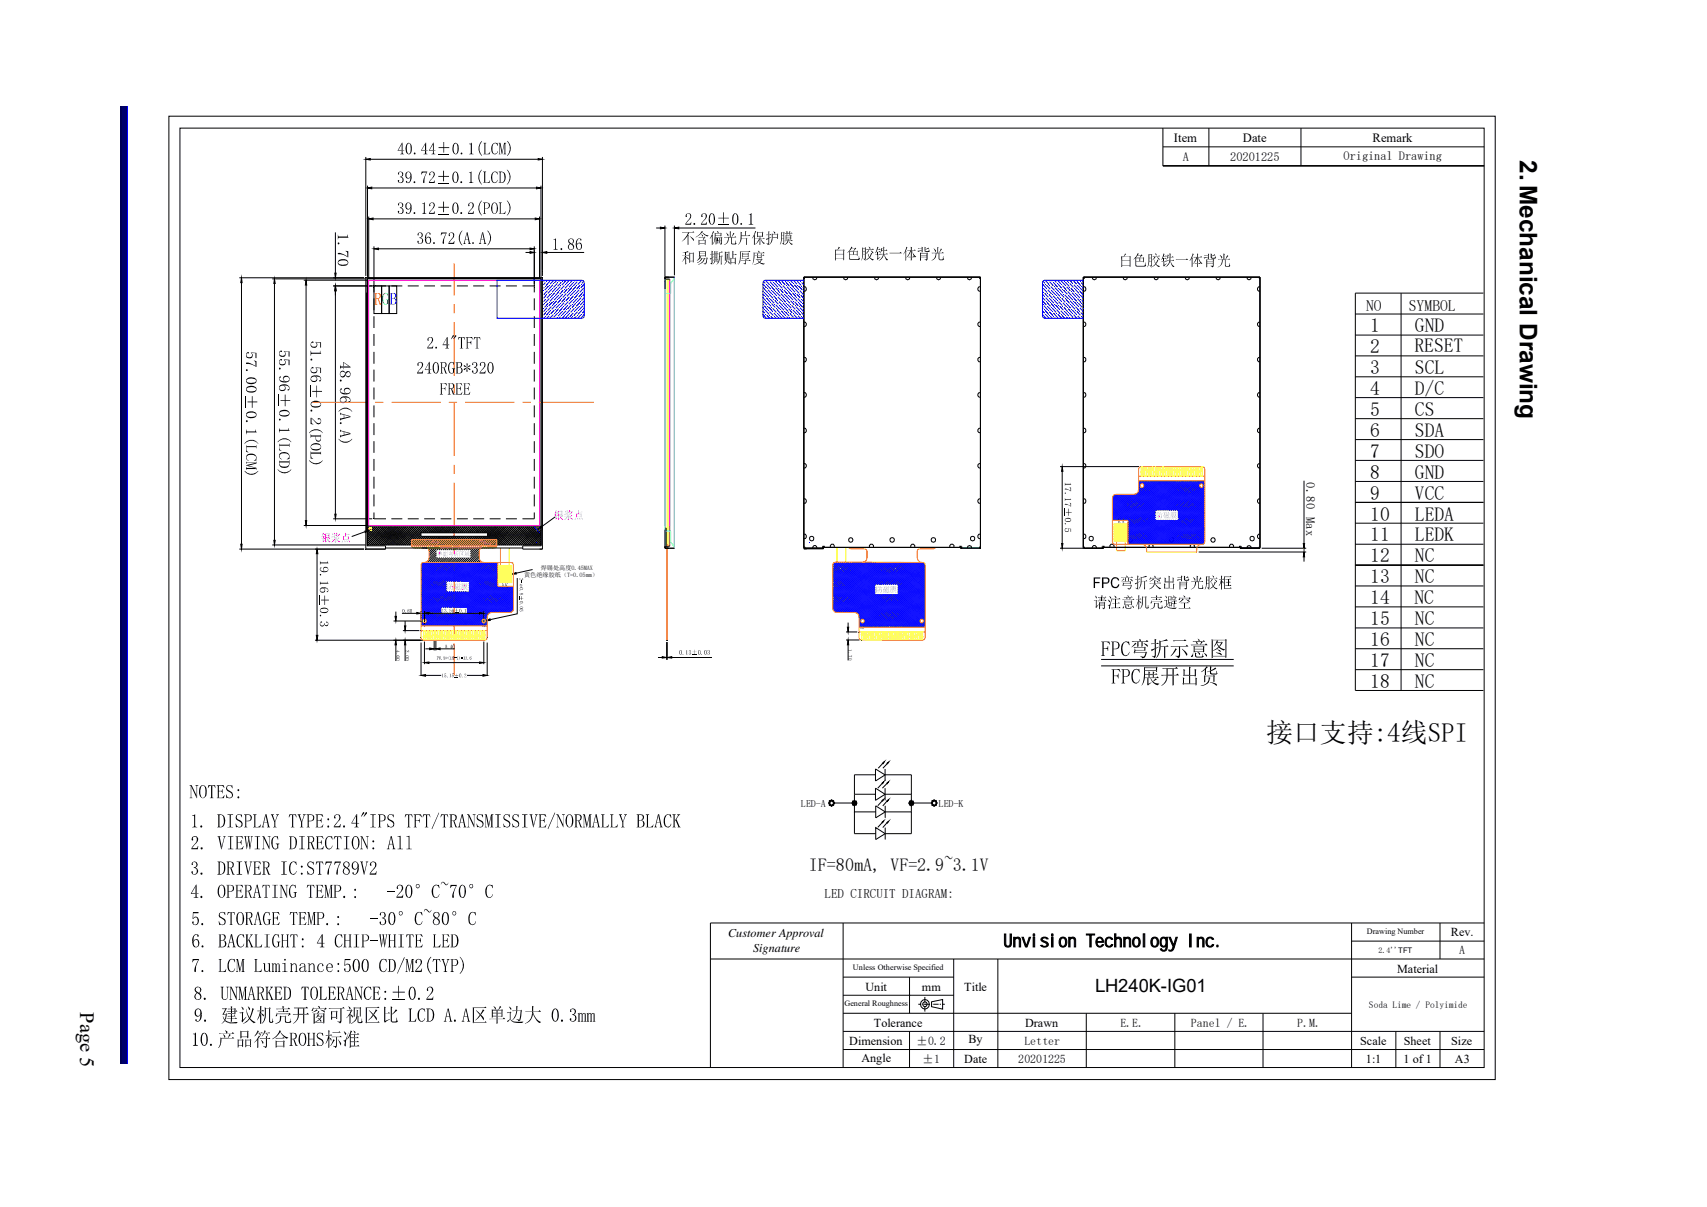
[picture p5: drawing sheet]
<svg xmlns="http://www.w3.org/2000/svg" width="297mm" height="210mm" viewBox="0 0 297 210" stroke-linecap="round" stroke-linejoin="round" font-family="sans-serif">
<defs><g id="words">
<text font-size="4.7" x="220.3" y="129.1">接口支持:4线SPI</text>
<text font-size="4.2" x="264.4" y="27.9" transform="rotate(90 264.4 27.9)">2. Mechanical Drawing</text>
<text font-size="3.5" x="14" y="176.1" transform="rotate(90 14 176.1)">Page 5</text>
<g font-size="3.4">
<text x="238.4" y="57.8">1</text>
<text x="246.2" y="57.8">GND</text>
<text x="238.4" y="61.5">2</text>
<text x="238.4" y="65.1">3</text>
<text x="246.1" y="61.3">RESET</text>
<text x="246.2" y="65.1">SCL</text>
<text x="238.4" y="68.8">4</text>
<text x="246.2" y="68.8">D/C</text>
<text x="238.4" y="72.4">5</text>
<text x="238.4" y="76">6</text>
<text x="246.2" y="76">SDA</text>
<text x="246.2" y="72.4">CS</text>
<text x="238.4" y="79.7">7</text>
<text x="238.4" y="83.3">8</text>
<text x="246.2" y="83.3">GND</text>
<text x="246.2" y="79.7">SDO</text>
<text x="238.4" y="86.9">9</text>
<text x="246.2" y="86.9">VCC</text>
<text x="238.4" y="90.6">10</text>
<text x="238.4" y="94.2">11</text>
<text x="246.2" y="94.1">LEDK</text>
<text x="246.2" y="90.6">LEDA</text>
<text x="238.4" y="97.9">12</text>
<text x="238.4" y="101.5">13</text>
<text x="246.2" y="97.8">NC</text>
<text x="246.2" y="101.5">NC</text>
<text x="238.4" y="105.1">14</text>
<text x="246.1" y="105">NC</text>
<text x="238.4" y="108.8">15</text>
<text x="238.4" y="112.4">16</text>
<text x="246.2" y="112.4">NC</text>
<text x="246.2" y="108.8">NC</text>
<text x="238.4" y="116">17</text>
<text x="238.4" y="119.7">18</text>
<text x="246.2" y="119.7">NC</text>
<text x="246.2" y="116">NC</text>
</g>
<g font-size="3.2">
<text x="174.6" y="164.7">Unvision Technology Inc.</text>
<text x="190.5" y="172.5">LH240K-IG01</text>
</g>
<text font-size="3.1" x="140.7" y="151.6">IF=80mA, VF=2.9~3.1V</text>
<g font-size="2.7">
<text x="237.7" y="54.1">NO</text>
<text x="245.1" y="54">SYMBOL</text>
</g>
<g font-size="2.2">
<text x="204.3" y="24.7">Item</text>
<text x="216.3" y="24.7">Date</text>
<text x="238.9" y="24.7">Remark</text>
<text x="227.3" y="83.9" transform="rotate(90 227.3 83.9)">0.80 Max</text>
<text x="143.5" y="156.2">LED CIRCUIT DIAGRAM:</text>
</g>
<g font-size="2.1">
<text x="205.8" y="28">A</text>
<text x="214.1" y="28">20201225</text>
<text x="233.8" y="27.9">Original Drawing</text>
<text x="126.7" y="162.9">Customer Approval</text>
<text x="131.1" y="165.6">Signature</text>
<text x="252.5" y="162.9">Rev.</text>
<text x="253.9" y="166.1">A</text>
<text x="150.6" y="172.3">Unit</text>
<text x="160.4" y="172.3">mm</text>
<text x="167.8" y="172.3">Title</text>
<text x="243.1" y="169.2">Material</text>
<text x="152.1" y="178.6">Tolerance</text>
<text x="178.4" y="178.6">Drawn</text>
<text x="195" y="178.6">E.E.</text>
<text x="207.2" y="178.6">Panel / E.</text>
<text x="225.7" y="178.6">P.M.</text>
<text x="147.8" y="181.8">Dimension</text>
<text x="149.9" y="184.7">Angle</text>
<text x="159.4" y="181.8">±0.2</text>
<text x="160.5" y="185">±1</text>
<text x="167.8" y="184.9">Date</text>
<text x="168.5" y="181.5">By</text>
<text x="177.2" y="184.9">20201225</text>
<text x="178.3" y="181.8">Letter</text>
<text x="236.7" y="181.8">Scale</text>
<text x="237.7" y="184.9">1:1</text>
<text x="244.2" y="184.9">1 of 1</text>
<text x="244.3" y="181.8">Sheet</text>
<text x="252.5" y="181.8">Size</text>
<text x="253.2" y="184.9">A3</text>
</g>
<g font-size="1.7">
<text x="139.4" y="140.4">LED-A</text>
<text x="163.3" y="140.4">LED-K</text>
</g>
<text font-size="1.6" x="238.2" y="175.3">Soda Lime / Polyimide</text>
<g font-size="1.4">
<text x="237.9" y="162.5">Drawing Number</text>
<text x="239.9" y="165.8">2.4''TFT</text>
<text x="148.4" y="168.8">Unless Otherwise Specified</text>
<text x="146.9" y="175.1">General Roughness</text>
</g>
<g font-size="1.1">
<text x="91.2" y="100.4">黄色绝缘胶纸（T=0.05mm）</text>
<text x="94.1" y="99.2">焊锡处高度0.45MAX</text>
</g>
<text font-size=".9" x="147.6" y="113" transform="rotate(90 147.6 113)">1.70</text>
<g font-size=".7">
<text x="73.7" y="109">1</text>
<text x="83.8" y="109.1">18</text>
<text x="149.7" y="109.4">18</text>
<text x="160.2" y="109.3">1</text>
</g>
</g></defs>
<path d="M22.1 18.6v166.5" fill="none" stroke="#00f" stroke-width=".25"/>
<path d="M21.2 18.6h.8v166.5h-.8z" fill="#00006b"/>
<path d="M21.1 18.6v166.5" fill="none" stroke="#005" stroke-width=".25"/>
<g fill="none" stroke="#000" stroke-width=".17">
<path d="M29.4 20.2h230.8v167.6h-230.8zM31.3 22.3h227v163.4h-227zM63.7 27.3v20.7M63.7 27.7l.7-.1v.2zM64.2 38.1l.7-.2v.3zM64.2 37.7v10.7M64.4 27.7h29.2M64.9 38.1h28.2M93.1 37.9l.8 .2-.8 .1zM93.6 27.6l.8 .1-.8 .1zM93.9 37.7v10.7M94.4 27.3v20.7"/>
<path d="M114.2 39.7h.7M114.9 39.5l.8 .2-.8 .1zM115.7 39.2v9.3M117.4 39.7l.7-.2v.3zM117.4 39.2v8.7M118.1 39.7h13.4M202.4 22.3v6.6h55.9M202.4 25.5h55.9M210.4 22.3v6.6M226.4 22.3v6.6M41.6 48.3h21.8M42 49.2v45.5"/>
<path d="M42 48.3l.1 .9h-.2zM47.4 48.5h16.2M47.8 48.5l.1 .8h-.2zM47.8 49.3v44.7M52.9 48.7h11M53.3 49.6v41M53.3 48.7l.1 .9h-.3zM58.3 47.5h.2l-.1 .8zM58.4 40.4v7.1M58.4 50.6v38.9M58.4 49.7l.1 .9h-.2zM65.1 42.9v6.8h-7.1"/>
<path d="M65.1 43.3l.8-.1v.2zM65.9 43.3h26.3M91.4 43.9h.8M92.2 43.2l.8 .1-.8 .1zM92.2 43.8l.8 .1-.8 .2zM93 42.9v6.8M94.4 43.9l.8-.1v.3zM95.2 43.9h6.4M235.8 54.6h22.3M235.8 58.3h22.3M243.8 51v69.1M258.1 51h-22.3v69.1"/>
<path d="M42.8 68.9v2.1M48.5 68.6v2.1M54 67.1v2M235.8 61.9h22.3M235.8 65.6h22.3M235.8 69.2h22.3M235.8 72.8h22.3M235.8 76.5h22.3M41.6 95.5h21.8M41.9 94.7h.2l-.1 .8zM47.4 94.8h16.2M47.7 94h.2l-.1 .8z"/>
<path d="M52.9 91.4h11M53.1 90.6h.3l-.1 .8zM58 90.3h6.8M58.3 89.5h.2l-.1 .8zM184.5 81.2h13.7M184.5 95.4h4M184.7 94.6h.3l-.2 .8zM184.8 81.2l.2 .8h-.3zM184.8 82v12.6M208.6 96h18.7M219.5 95.4h7.8M226.9 96l.1 .9h-.2z"/>
<path d="M226.9 83.6v11M226.9 96.9v.8M235.8 80.1h22.3M235.8 83.8h22.3M235.8 87.4h22.3M235.8 91h22.3M235.8 94.7h22.3M235.8 98.3h22.3M123.6 166.8h134.7M146.7 170h19.3M146.7 173.1h19.3M146.7 160.6v25.1"/>
<path d="M146.7 176.3h88.5M146.7 179.4h111.6M158.3 170v6.3M158.3 179.4v6.3M159.8 174.7h.5M160.5 174.7h.2M160.7 174.4h.5l.1 .2-.1 .4-.3 .1-.2-.1-.1-.4zM160.9 174.7h.9M160.9 173.4v1M160.9 174.6v.2M160.9 175v1M162 174.7h.2"/>
<path d="M162.1 174.3l1.9-.4v1.7l-1.9-.5zM162.4 174.7h.9M163.5 174.7h.2M163.9 174.7h.5M166 166.8v18.9M173.6 166.8v18.9M189 176.3v9.4M204.4 176.3v9.4M219.8 176.3v9.4M235.2 160.6v25.1M235.2 170h23.1M235.2 163.7h23.1"/>
<path d="M242.9 179.4v6.3M250.6 160.6v6.2M250.6 179.4v6.3M258.3 160.6h-134.7v25.1M146.7 182.6h111.6"/>
<circle cx="160.9" cy="174.7" r=".81"/>
</g>
<g fill="#000">
<path d="M63.7 27.7l.7-.1v.2zM64.2 38.1l.7-.2v.3zM93.1 37.9l.8 .2-.8 .1zM93.6 27.6l.8 .1-.8 .1zM114.9 39.5l.8 .2-.8 .1zM117.4 39.7l.7-.2v.3zM42 48.3l.1 .9h-.2zM47.8 48.5l.1 .8h-.2zM53.3 48.7l.1 .9h-.3zM58.4 49.7l.1 .9h-.2zM58.3 47.5h.2l-.1 .8zM65.1 43.3l.8-.1v.2z"/>
<path d="M92.2 43.2l.8 .1-.8 .1zM92.2 43.8l.8 .1-.8 .2zM94.4 43.9l.8-.1v.3zM41.9 94.7h.2l-.1 .8zM47.7 94h.2l-.1 .8zM53.1 90.6h.3l-.1 .8zM58.3 89.5h.2l-.1 .8zM184.8 81.2l.2 .8h-.3zM184.7 94.6h.3l-.2 .8zM226.9 96l.1 .9h-.2zM226.8 94.6h.2l-.1 .8z"/>
<path d="M69.2 36.7h.2v.3l.3 .1h-.3z" fill-rule="evenodd"/>
<path d="M69.3 35.4l.3-.2 .3 .1h-.4l-.1 .5-.2-.2z" fill-rule="evenodd"/>
<path d="M69.6 35.3h.3l.3 .3-.1 .3-.3 .2a.56 .56 0 0 1 .4 .8 .56 .56 0 0 1-.8 .3 .5 .5 0 0 0 .7-.4 .5 .5 0 0 0-.5-.6v-.1l.3-.1 .1-.2-.1-.4z" fill-rule="evenodd"/>
<path d="M69.9 24.8h.1l-.7 1.4h1h-.3v.4l.3 .2h-.7l.3-.1v-.5h-.7z" fill-rule="evenodd"/>
<path d="M70 24.8v1.4h-.7h.6v-1.1z" fill-rule="evenodd"/>
<path d="M70.7 36.9h.1l.1 .2h.1l-.3 .1z" fill-rule="evenodd"/>
<path d="M70.7 35.4l.2-.2 .4 .1a.54 .54 0 0 0-.6 .5 .54 .54 0 0 0 .6 .6 .55 .55 0 0 1-.7-.1 .55 .55 0 0 1 0-.7z" fill-rule="evenodd"/>
<path d="M70.9 24.9h.4a.69 .69 0 0 0-.5 .9l.1 .6 .2 .4a.54 .54 0 0 1-.5-.7v-.6z" fill-rule="evenodd"/>
<path d="M71.1 35.3a.63 .63 0 0 1 .5 .8l-.3 .3h-.3a.58 .58 0 0 0 .4-.6 .58 .58 0 0 0-.3-.5z" fill-rule="evenodd"/>
<path d="M71.1 24.9a.56 .56 0 0 1 .6 .7 .99 .99 0 0 1-.6 1.3l-.2-.1a.64 .64 0 0 0 .6-1l-.1-.3a.49 .49 0 0 0-.3-.6z" fill-rule="evenodd"/>
<path d="M71.4 36.2l.2-.1v.6a.58 .58 0 0 1-.9 .5 .74 .74 0 0 0 .7-1z" fill-rule="evenodd"/>
<path d="M72 36.9h.2v.3h-.2z" fill-rule="evenodd"/>
<path d="M72 26.6h.3v.2h-.3z" fill-rule="evenodd"/>
<path d="M73.5 35.4l.4-.2v1.7l.3 .3h-.7l.3-.3v-1.4z" fill-rule="evenodd"/>
<path d="M74 24.8h.2l-.9 1.4h1.1h-.2v.5l.2 .1h-.7l.2-.1 .1-.5h-.7z" fill-rule="evenodd"/>
<path d="M74.2 24.8v1.4h-.9h.7v-1.1z" fill-rule="evenodd"/>
<path d="M74.8 35.3l.6-.1-.5 .2-.1 .5-.1-.2z" fill-rule="evenodd"/>
<path d="M75.1 35.3l.3-.1a.74 .74 0 0 1-.2 1.3l-.6 .6 .2-.3a1.41 1.41 0 0 0 .6-1.4z" fill-rule="evenodd"/>
<path d="M75.4 24.8h.1l-.8 1.4h1.1h-.3v.4l.3 .2h-.7l.2-.1v-.5h-.7z" fill-rule="evenodd"/>
<path d="M75.5 24.8v1.4h-.8h.6v-1.1z" fill-rule="evenodd"/>
<path d="M74.6 37.1l.8-.1 .3-.3-.1 .5h-1z" fill-rule="evenodd"/>
<path d="M77.1 35.1h.2v.9h.8v.1h-.8v.8h-.2v-.8h-.8v-.1h.8z" fill-rule="evenodd"/>
<path d="M77.2 24.7h.1v.9h.9v.2h-.9v.7h-.1v-.7h-.9v-.2h.9z" fill-rule="evenodd"/>
<path d="M79 35.3h.5a.69 .69 0 0 0-.6 .9l.1 .7 .2 .2a.68 .68 0 0 1-.5-.9l.1-.6z" fill-rule="evenodd"/>
<path d="M79 24.9h.5a.47 .47 0 0 0-.5 .5l-.1 .8 .1 .3 .3 .3a.67 .67 0 0 1-.6-1l.1-.5z" fill-rule="evenodd"/>
<path d="M79.2 35.3a.66 .66 0 0 1 .6 .9v.3a.63 .63 0 0 1-.8 .6 .66 .66 0 0 0 .6-.9v-.3a.49 .49 0 0 0-.4-.6z" fill-rule="evenodd"/>
<path d="M79.3 24.9a.67 .67 0 0 1 .5 .9v.4a.59 .59 0 0 1-.8 .6l.5-.1a1.54 1.54 0 0 0-.2-1.8z" fill-rule="evenodd"/>
<path d="M80.1 36.9h.3v.3h-.3z" fill-rule="evenodd"/>
<path d="M80.2 26.6h.2v.2h-.2z" fill-rule="evenodd"/>
<path d="M81.5 35.5a.57 .57 0 0 1 .7-.3l-.5 .2-.1 .5-.1-.2z" fill-rule="evenodd"/>
<path d="M81.6 25l.5-.2v1.8l.3 .2h-.8l.3-.2v-1.4z" fill-rule="evenodd"/>
<path d="M81.9 35.3l.3-.1a.74 .74 0 0 1-.2 1.3l-.6 .6 .2-.3a1.32 1.32 0 0 0 .6-1.4z" fill-rule="evenodd"/>
<path d="M81.4 37.1l.8-.1 .3-.3-.1 .5h-1z" fill-rule="evenodd"/>
<path d="M83.8 34.9a2.23 2.23 0 0 0 0 2.6 1.76 1.76 0 0 1 0-2.6z" fill-rule="evenodd"/>
<path d="M83.7 24.7l.1-.2a2.23 2.23 0 0 0 0 2.6 1.75 1.75 0 0 1-.1-2.4z" fill-rule="evenodd"/>
<path d="M84.1 35.3h.6l-.3 .1v.8l.5 .1h-.5v.8l.2 .1h-.5l.2-.1v-1.7z" fill-rule="evenodd"/>
<path d="M84.1 24.8h.5l-.1 .2v1.7l.1 .1h-.4l.1-.1v-1.7z" fill-rule="evenodd"/>
<path d="M84.1 35.2l.9 .1a.54 .54 0 0 1 .3 .5 .54 .54 0 0 1-.4 .5l-.5-.1a.49 .49 0 0 0 .7-.2 .49 .49 0 0 0-.3-.7z" fill-rule="evenodd"/>
<path d="M84.1 26.8h.7l.5-.4-.1 .4z" fill-rule="evenodd"/>
<path d="M85.8 35.3h.2a1.32 1.32 0 0 0 0 1.9 .8 .8 0 0 1-.5-1z" fill-rule="evenodd"/>
<path d="M85.8 35.3a.72 .72 0 0 1 .9 .9l-.1 .3a.6 .6 0 0 1-.8 .7 .56 .56 0 0 0 .7-.8 1.12 1.12 0 0 0-.3-1.1z" fill-rule="evenodd"/>
<path d="M85.7 25.1l.4-.3 .4 .1a.64 .64 0 0 0-.8 .8v.5a.53 .53 0 0 0 .5 .6h-.3a1.36 1.36 0 0 1-.2-1.7z" fill-rule="evenodd"/>
<path d="M86.2 24.9l.4-.1 .1 .6z" fill-rule="evenodd"/>
<path d="M85.9 26.8a.83 .83 0 0 0 .8-.5 .6 .6 0 0 1-.8 .5z" fill-rule="evenodd"/>
<path d="M86.9 25l.1 .2v1.5l.1 .1h-.3h.1z" fill-rule="evenodd"/>
<path d="M86.8 24.8h.3l.3 1.6-.1 .4-.3-1.6z" fill-rule="evenodd"/>
<path d="M86.8 35.2h.5l-.2 .2v1.7h.1h-.3h.1v-1.7z" fill-rule="evenodd"/>
<path d="M87.8 25.2l.1-.2v1.7l.2 .1h-.5l.2-.1z" fill-rule="evenodd"/>
<path d="M86.8 37.1h.7l.5-.3-.1 .4z" fill-rule="evenodd"/>
<path d="M87.7 24.8l.4 .1-.4 .3-.4 1.6z" fill-rule="evenodd"/>
<path d="M88.2 34.9a1.73 1.73 0 0 1 0 2.6 2.15 2.15 0 0 0 0-2.6z" fill-rule="evenodd"/>
<path d="M88.2 24.6a1.63 1.63 0 0 1 .1 2.5h-.1a1.87 1.87 0 0 0 0-2.5z" fill-rule="evenodd"/>
<path d="M119.5 37.2l.3-.1h.3l-.5 .1-.2 .6-.1-.2z" fill-rule="evenodd"/>
<path d="M119.8 37.2l.3-.1a.91 .91 0 0 1-.4 1.4l-.4 .4 .1-.2a1.42 1.42 0 0 0 .6-1.4z" fill-rule="evenodd"/>
<path d="M119.3 38.9h.7l.3-.3v.5h-1z" fill-rule="evenodd"/>
<path d="M120.7 38.8h.3v.3h-.3z" fill-rule="evenodd"/>
<path d="M122.1 37.3l.4-.2h.3l-.5 .1-.1 .6-.2-.2z" fill-rule="evenodd"/>
<path d="M122.5 37.2h.4a.85 .85 0 0 1-.4 1.2l-.4 .5h-.1l.1-.2a1.42 1.42 0 0 0 .7-1.4z" fill-rule="evenodd"/>
<path d="M122 38.9h.7l.3-.3v.5h-1z" fill-rule="evenodd"/>
<path d="M123.7 37.1l.4 .1a.72 .72 0 0 0-.6 .9l.1 .7 .3 .2-.2 .1a1.51 1.51 0 0 1 0-2z" fill-rule="evenodd"/>
<path d="M123.9 37.2a.68 .68 0 0 1 .5 .9v.3a.6 .6 0 0 1-.7 .7 .69 .69 0 0 0 .5-1v-.6z" fill-rule="evenodd"/>
<path d="M125.8 36.9h.1v1h.9v.1h-.9v.8h-.1v-.8h-.8v-.1h.8z" fill-rule="evenodd"/>
<path d="M127.7 37.1l.5 .1a.72 .72 0 0 0-.6 .9l.1 .6 .3 .3a.56 .56 0 0 1-.6-.6v-.3a1.04 1.04 0 0 1 .3-1z" fill-rule="evenodd"/>
<path d="M128 37.2a.6 .6 0 0 1 .5 .7 .82 .82 0 0 1-.8 1.2 .56 .56 0 0 0 .6-.9 .96 .96 0 0 0-.3-1z" fill-rule="evenodd"/>
<path d="M128.9 38.8h.2v.3h-.2z" fill-rule="evenodd"/>
<path d="M130.3 37.3l.5-.2v1.7l.3 .3h-.8l.3-.1v-.2v-1.4z" fill-rule="evenodd"/>
<path d="M54.2 59.6l.2-.2 .2 .1-.4 .2-.1 .2z" fill-rule="evenodd"/>
<path d="M58.8 42.2h.2v.3h-.2z" fill-rule="evenodd"/>
<path d="M58.8 44a2.14 2.14 0 0 1 1.7 .8l-.8-.5-.9-.1z" fill-rule="evenodd"/>
<path d="M58.8 45.4a.64 .64 0 0 0 .9 .7l.6-.1 .2-.3a.5 .5 0 0 1-.6 .5 .92 .92 0 0 1-1.1-.5z" fill-rule="evenodd"/>
<path d="M60.1 43.6l.5 .1v1.1l-.2-.2v-.8z" fill-rule="evenodd"/>
<path d="M58.8 40.8l.1 .3h.1h1.4l.1-.3 .1 .6h-1.6l-.2 .3z" fill-rule="evenodd"/>
<path d="M59 45.2l.2-.1a.98 .98 0 0 1 1.4 .6l-.1 .2a.87 .87 0 0 0-1.3-.5l-.4 .3z" fill-rule="evenodd"/>
<path d="M72.7 41.9h.1v.3l.3 .2h-.3z" fill-rule="evenodd"/>
<path d="M72.7 40.6l.6-.1h-.4l-.1 .5-.1-.2z" fill-rule="evenodd"/>
<path d="M73.1 40.5h.2l.3 .3-.1 .3-.3 .3a.55 .55 0 0 1 .4 .7 .55 .55 0 0 1-.8 .3 .53 .53 0 0 0 .7-.5 .53 .53 0 0 0-.5-.6h.2l.2-.4-.1-.3z" fill-rule="evenodd"/>
<path d="M73.9 41.5l.4-.3 .3 .1-.3 .1a.63 .63 0 0 0 .2 1 .62 .62 0 0 1-.6-.9z" fill-rule="evenodd"/>
<path d="M74.3 40.5h.3a.5 .5 0 0 0-.4 .6v.4h-.3l.1-.6z" fill-rule="evenodd"/>
<path d="M74.3 41.2a.56 .56 0 0 1 .7 .2 .56 .56 0 0 1 0 .7 .49 .49 0 0 1-.7 .3 .58 .58 0 0 0 .6-.6 .58 .58 0 0 0-.6-.6z" fill-rule="evenodd"/>
<path d="M74.5 40.4l.4 .1v.3h-.2z" fill-rule="evenodd"/>
<path d="M75.4 42.2h.3l-.1 .2h-.2z" fill-rule="evenodd"/>
<path d="M77.6 40.6l.1-.1a3.1 3.1 0 0 0-.5 1.9h-.1a2.34 2.34 0 0 1 .5-1.8z" fill-rule="evenodd"/>
<path d="M76.8 40.4l.9 .1-.6 .1-.4 .3z" fill-rule="evenodd"/>
<path d="M78.1 40.7l.4-.3 .3 .1-.5 .1-.1 .2 .1 .3h-.2z" fill-rule="evenodd"/>
<path d="M78.5 40.5h.3a.72 .72 0 0 1-.2 1.2l-.6 .6 .2-.2a1.45 1.45 0 0 0 .6-1.5z" fill-rule="evenodd"/>
<path d="M78 42.3l.8-.1 .3-.3-.1 .5h-1z" fill-rule="evenodd"/>
<path d="M80.4 40.1a2.25 2.25 0 0 0 0 2.6 1.75 1.75 0 0 1 0-2.6z" fill-rule="evenodd"/>
<path d="M81.2 40.4l-.2 1.2 .5 .1h-.5l-.1 .5 .1 .2h-.4z" fill-rule="evenodd"/>
<path d="M81.2 40.4h.2l.4 1.8 .1 .2h-.4l.1-.1-.1-.6-.5-.1h.5z" fill-rule="evenodd"/>
<path d="M82.2 42.2h.2v.2h-.2z" fill-rule="evenodd"/>
<path d="M83.9 40.4l.1 .3-.3 .9 .5 .1h-.5l-.1 .5 .1 .2h-.4z" fill-rule="evenodd"/>
<path d="M83.9 40.4h.2l.4 1.8 .1 .2h-.4l.1-.1-.1-.6-.5-.1h.5z" fill-rule="evenodd"/>
<path d="M84.8 40.2a1.08 1.08 0 0 1 .7 1.1 1.49 1.49 0 0 1-.7 1.4 1.87 1.87 0 0 0 0-2.5z" fill-rule="evenodd"/>
<path d="M96.3 41.6l.4-.2v1.8l.4 .3h-.8l.3-.3v-1.4z" fill-rule="evenodd"/>
<path d="M97.6 43.2h.2l-.1 .3-.2-.2z" fill-rule="evenodd"/>
<path d="M98.9 41.7l.5-.2h.2l-.5 .2a.49 .49 0 0 0 .5 .7 .6 .6 0 0 0-.5 .9l.3 .1a.51 .51 0 0 1-.6-.4 .51 .51 0 0 1 .4-.6 .5 .5 0 0 1-.3-.7z" fill-rule="evenodd"/>
<path d="M99.2 42.5a.53 .53 0 0 1 .7 .5 .53 .53 0 0 1-.8 .4 .5 .5 0 0 0 .6-.4 .5 .5 0 0 0-.5-.5z" fill-rule="evenodd"/>
<path d="M99.4 41.6h.3a.49 .49 0 0 1-.1 .8h-.1a.48 .48 0 0 0 .1-.7z" fill-rule="evenodd"/>
<path d="M100.2 42.5l.3-.2h.3l-.2 .1a.62 .62 0 0 0 .2 1 .51 .51 0 0 1-.6-.6z" fill-rule="evenodd"/>
<path d="M100.5 41.6h.3l-.3 .1-.1 .8h-.2l.1-.5z" fill-rule="evenodd"/>
<path d="M100.5 42.3l.3-.1a.63 .63 0 0 1 .5 .7 .63 .63 0 0 1-.8 .5 .57 .57 0 0 0 .6-.5 .57 .57 0 0 0-.6-.6z" fill-rule="evenodd"/>
<path d="M100.8 41.5l.3 .1 .1 .2h-.2v-.2z" fill-rule="evenodd"/>
<path d="M42.8 64.3h.3v.2h-.3z" fill-rule="evenodd"/>
<path d="M42.8 73.2h.3v.2h-.3z" fill-rule="evenodd"/>
<path d="M42.8 77.4l.2 1.1 .2 .2-.4-.1z" fill-rule="evenodd"/>
<path d="M42.9 61.4l.2-.2 .2 .2-.4 .2v.2z" fill-rule="evenodd"/>
<path d="M42.8 61.5a.54 .54 0 0 0 .4 .6 .54 .54 0 0 0 .7-.3v.3a.63 .63 0 0 1-.8 .2 .63 .63 0 0 1-.3-.8z" fill-rule="evenodd"/>
<path d="M43.7 61.3l.1 .1a.54 .54 0 0 1 .1 .7l-.1-.5z" fill-rule="evenodd"/>
<path d="M42.8 63.1a2.28 2.28 0 0 1 1.8 .7l-1.1-.5h-.7z" fill-rule="evenodd"/>
<path d="M42.8 66a.65 .65 0 0 0 .9 .6l.7-.1 .2-.3a.61 .61 0 0 1-.9 .6 .7 .7 0 0 1-.9-.8z" fill-rule="evenodd"/>
<path d="M42.8 67.5a.92 .92 0 0 0 1.5 .5l.3-.3a.59 .59 0 0 1-.9 .6h-.3a.6 .6 0 0 1-.6-.8z" fill-rule="evenodd"/>
<path d="M42.8 71.9a.92 .92 0 0 0 1.5 .6l.3-.3v.2a1.26 1.26 0 0 1-1.7 .1z" fill-rule="evenodd"/>
<path d="M43.7 61.3l.9 .1v.9h-.1v-.9z" fill-rule="evenodd"/>
<path d="M44.2 62.7l.4 .1v1l-.1-.1-.1-.8z" fill-rule="evenodd"/>
<path d="M42.9 77.5l.1 .1h1.5l.1-.2v.6l-.1-.2h-1.5l-.1 .1z" fill-rule="evenodd"/>
<path d="M42.8 66a1.25 1.25 0 0 1 1.8 0v.5a.8 .8 0 0 0-1.2-.6l-.3 .1-.2 .2z" fill-rule="evenodd"/>
<path d="M43 67.3a1.06 1.06 0 0 1 1.6 .4v.2a.96 .96 0 0 0-1.4-.5l-.3 .3-.1-.2z" fill-rule="evenodd"/>
<path d="M43 71.7a1.06 1.06 0 0 1 1.6 .5v.2a.93 .93 0 0 0-1.4-.5l-.3 .3-.1-.3z" fill-rule="evenodd"/>
<path d="M43 79.1a.95 .95 0 0 1 1.1-.2 .95 .95 0 0 1 .5 1 .84 .84 0 0 0-1.2-.8 .57 .57 0 0 0-.5 .5l-.1-.3z" fill-rule="evenodd"/>
<path d="M42.8 74.7l.2 .4h1.3l.2-.4 .2 .5h-1.7l-.2 .3z" fill-rule="evenodd"/>
<path d="M43.8 68.9h.1v.9h.9v.2h-.9v1h-.1v-1h-.7v-.2h.7z" fill-rule="evenodd"/>
<path d="M42.7 76.9a1.36 1.36 0 0 1 2.2 .3 1.51 1.51 0 0 0-2.3 0z" fill-rule="evenodd"/>
<path d="M48.6 64h.2v.2h-.2z" fill-rule="evenodd"/>
<path d="M48.6 72.9h.2v.2h-.2z" fill-rule="evenodd"/>
<path d="M48.6 65.6l.2-.1 .1 .1-.3 .2z" fill-rule="evenodd"/>
<path d="M48.6 77.2v.8l.4 .5-.4-.2z" fill-rule="evenodd"/>
<path d="M48.7 61.1l.2-.1 .2 .1-.1 .1h-.2l-.2 .3z" fill-rule="evenodd"/>
<path d="M48.7 62.6l.2-.1 .2 .1-.1 .1-.2-.1-.2 .4z" fill-rule="evenodd"/>
<path d="M48.6 79.1a.65 .65 0 0 0 .5 .8 .63 .63 0 0 1-.5-.8z" fill-rule="evenodd"/>
<path d="M48.6 65.6a.72 .72 0 0 0 1 .7v.2h-.3a.69 .69 0 0 1-.7-.9z" fill-rule="evenodd"/>
<path d="M48.8 67l.6-.2 .2 .4v.3v-.2a.55 .55 0 0 0-1 .2v-.3z" fill-rule="evenodd"/>
<path d="M48.6 61.2a.55 .55 0 0 0 .4 .7 .55 .55 0 0 0 .6-.3l.1 .2a.63 .63 0 0 1-.8 .2 .63 .63 0 0 1-.3-.8z" fill-rule="evenodd"/>
<path d="M48.6 62.7a.54 .54 0 0 0 .4 .7 .54 .54 0 0 0 .6-.4l.1 .3a.63 .63 0 0 1-.8 .2 .63 .63 0 0 1-.3-.8z" fill-rule="evenodd"/>
<path d="M48.6 67.2a.53 .53 0 0 0 .5 .7 .53 .53 0 0 0 .5-.7l.1 .6a.61 .61 0 0 1-.8 .2 .61 .61 0 0 1-.3-.8z" fill-rule="evenodd"/>
<path d="M49.4 61.1l.3 .3v.4z" fill-rule="evenodd"/>
<path d="M49.4 62.5a.61 .61 0 0 1 .3 .8z" fill-rule="evenodd"/>
<path d="M48.6 71.7a.64 .64 0 0 0 .9 .6l.6-.1 .2-.3a.57 .57 0 0 1-.8 .6h-.3a.59 .59 0 0 1-.6-.8z" fill-rule="evenodd"/>
<path d="M49.3 65.9a.51 .51 0 0 0 .5 .4 .51 .51 0 0 0 .5-.4 .55 .55 0 0 1-.7 .6v-.2l-.3-.1z" fill-rule="evenodd"/>
<path d="M49.4 61.1h1v1l-.2-.1v-.8z" fill-rule="evenodd"/>
<path d="M49.4 62.5l1 .1v.9h-.2v-.8z" fill-rule="evenodd"/>
<path d="M49.4 66.8a.73 .73 0 0 1 .9 .7 .61 .61 0 0 0-.8-.4z" fill-rule="evenodd"/>
<path d="M48.6 77.2l.1 .2h1.5l.2-.2v.5l-.2-.2h-1.5l-.1 .1z" fill-rule="evenodd"/>
<path d="M49.4 65.5a.62 .62 0 0 1 .8 0 .62 .62 0 0 1 .2 .7 .53 .53 0 0 0-.5-.7 .53 .53 0 0 0-.6 .7 .49 .49 0 0 1 .1-.7z" fill-rule="evenodd"/>
<path d="M50 67.8l.3-.1 .1-.2-.1 .4h-.2z" fill-rule="evenodd"/>
<path d="M48.8 71.5a1.08 1.08 0 0 1 1.6 .4l-.1 .2a.88 .88 0 0 0-1.4-.5l-.3 .3z" fill-rule="evenodd"/>
<path d="M48.6 74.5l.2 .3h1.3l.1-.3 .2 .5h-1.6l-.2 .3z" fill-rule="evenodd"/>
<path d="M48.7 78.9a.97 .97 0 0 1 1.1-.2 .97 .97 0 0 1 .6 1 .9 .9 0 0 0-.8-.8 .9 .9 0 0 0-1 .5v-.3z" fill-rule="evenodd"/>
<path d="M50.3 79.4l.1 .4-.5 .1z" fill-rule="evenodd"/>
<path d="M49.6 68.6h.1v1h.8v.1h-.8v1h-.1v-1h-.8v-.1h.8z" fill-rule="evenodd"/>
<path d="M48.5 76.7a1.3 1.3 0 0 1 2.1 .2 1.49 1.49 0 0 0-2.2 0z" fill-rule="evenodd"/>
<path d="M54.1 62.4h.2v.3h-.2z" fill-rule="evenodd"/>
<path d="M54.1 71.3h.2v.3h-.2z" fill-rule="evenodd"/>
<path d="M54 72.7h.2v.8l.3 .4-.5-.1z" fill-rule="evenodd"/>
<path d="M54 78.5l.2 1.1 .3 .2h-.5z" fill-rule="evenodd"/>
<path d="M54.2 64l.2-.2 .2 .2h-.3l-.2 .4z" fill-rule="evenodd"/>
<path d="M54.1 59.7a.53 .53 0 0 0 .4 .6 .53 .53 0 0 0 .6-.3v.3a.61 .61 0 0 1-.7 .1 .61 .61 0 0 1-.3-.7z" fill-rule="evenodd"/>
<path d="M54.1 64.1a.53 .53 0 0 0 .4 .6 .53 .53 0 0 0 .6-.3v.3a.62 .62 0 0 1-.7 .2 .62 .62 0 0 1-.3-.8z" fill-rule="evenodd"/>
<path d="M54.2 65.4l.7-.1 .2 .4v.2a.51 .51 0 0 0-.5-.4 .51 .51 0 0 0-.5 .4z" fill-rule="evenodd"/>
<path d="M54.9 59.5l.1 .1a.56 .56 0 0 1 .1 .7z" fill-rule="evenodd"/>
<path d="M54.9 63.9l.1 .1a.58 .58 0 0 1 .1 .7z" fill-rule="evenodd"/>
<path d="M54.1 65.6a.53 .53 0 0 0 .5 .7 .53 .53 0 0 0 .5-.6 .58 .58 0 0 1-.5 .8 .58 .58 0 0 1-.5-.9z" fill-rule="evenodd"/>
<path d="M54.1 70.1a.62 .62 0 0 0 .9 .6l.5-.1 .3-.3v.3a1.26 1.26 0 0 1-1.6 0l-.2-.3z" fill-rule="evenodd"/>
<path d="M54 75.6l.2 .2h1.5l.1-.2v.6l-.1-.3h-.7l-.1 .6v-.6h-.7l-.2 .2z" fill-rule="evenodd"/>
<path d="M54.1 77.5a1.12 1.12 0 0 1 1.7 0v.2a1.05 1.05 0 0 0-1.4-.3l-.3 .3z" fill-rule="evenodd"/>
<path d="M54.2 72.7l.2 .2a1.23 1.23 0 0 0 1.3 .6l.1-.3v.4a.5 .5 0 0 1-.4 .2 .5 .5 0 0 1-.4-.2l-.8-.8z" fill-rule="evenodd"/>
<path d="M54.9 59.5h1v1h-.2v-.9z" fill-rule="evenodd"/>
<path d="M54.9 63.9l1 .1v.9h-.2v-.8z" fill-rule="evenodd"/>
<path d="M55 75.9a.49 .49 0 0 0 .1 .7 .49 .49 0 0 0 .6 0l.2-1-.1 1-.1 .1a.48 .48 0 0 1-.7 0z" fill-rule="evenodd"/>
<path d="M54.1 78.6l1.7 .1 .1-.2v.6l-.2-.2-1.6 .1z" fill-rule="evenodd"/>
<path d="M54 61l.3 .4h1.4v-.4l.2 .6h-1.6l-.3 .3z" fill-rule="evenodd"/>
<path d="M54.9 65.3a.7 .7 0 0 1 .9 .7 .48 .48 0 0 0-.5-.5h-.4z" fill-rule="evenodd"/>
<path d="M55.6 66.1h.1l.2-.2-.1 .4-.1 .1-.2-.2z" fill-rule="evenodd"/>
<path d="M54.1 70.1a1.06 1.06 0 0 1 1.8 .2l-.1 .3a.77 .77 0 0 0-1.1-.6l-.4 .1-.2 .2z" fill-rule="evenodd"/>
<path d="M55.3 72.8l.5 .1v.7v-.6h-.5z" fill-rule="evenodd"/>
<path d="M54.1 77.5a.63 .63 0 0 0 .9 .7l.8-.3v-.4a.77 .77 0 0 1-.3 .8 .77 .77 0 0 1-.8 0 .59 .59 0 0 1-.6-.8z" fill-rule="evenodd"/>
<path d="M55.1 67.1h.1v.9h.8v.2h-.8v.9h-.1v-.9h-.8v-.2h.8z" fill-rule="evenodd"/>
<path d="M54 75.1a1.36 1.36 0 0 1 2.2 .3 1.53 1.53 0 0 0-2.4 0z" fill-rule="evenodd"/>
<path d="M59.2 66.1h.2v.2h-.2z" fill-rule="evenodd"/>
<path d="M59.2 73.5h.2v.2h-.2z" fill-rule="evenodd"/>
<path d="M59.2 67.7l.2-.2 .1 .2-.3 .2z" fill-rule="evenodd"/>
<path d="M59.2 64.8l.1 .6 .3 .1 .3-.1 .2-.5v.4a.51 .51 0 0 1-.6 .4 .51 .51 0 0 1-.4-.6z" fill-rule="evenodd"/>
<path d="M59.2 67.7a.68 .68 0 0 0 .9 .7l.1 .2h-.3a.67 .67 0 0 1-.7-.9z" fill-rule="evenodd"/>
<path d="M59.4 69.1l.6-.2 .2 .4v.3a.5 .5 0 0 0-.5-.5 .5 .5 0 0 0-.5 .5v-.3z" fill-rule="evenodd"/>
<path d="M59.2 69.3a.53 .53 0 0 0 .5 .6 .53 .53 0 0 0 .5-.6l.1 .6a.61 .61 0 0 1-.8 .2 .61 .61 0 0 1-.3-.8z" fill-rule="evenodd"/>
<path d="M60.2 65.2l.3 .3 .3-.1 .1-.3v.3l-.3 .2a.4 .4 0 0 1-.4-.4z" fill-rule="evenodd"/>
<path d="M59.9 68a.51 .51 0 0 0 .5 .4 .51 .51 0 0 0 .5-.4 .55 .55 0 0 1-.7 .6l-.3-.4z" fill-rule="evenodd"/>
<path d="M59.2 71.8l.2 .1 1.5 .5-.1 .1-.9-.3-.1 .5v-.5l-.5-.1-.1 .1z" fill-rule="evenodd"/>
<path d="M59.2 74.7l.2 .2 1.5 .4-1-.1-.1 .4v-.5l-.4-.1-.2 .2z" fill-rule="evenodd"/>
<path d="M60 68.9h.3a.65 .65 0 0 1 .6 .7 .62 .62 0 0 0-.9-.4z" fill-rule="evenodd"/>
<path d="M59.2 63.5l.1 .2 .4 .1 .1-.8 1.2 .9-1.2-.8v1.1l-.1-.3-.4 .1-.1 .2z" fill-rule="evenodd"/>
<path d="M59.8 63.1v.7h.9l.3 .1h-1.2z" fill-rule="evenodd"/>
<path d="M59.3 64.6l.3-.1h.3l.2 .4a.47 .47 0 0 1 .8-.2l.1 .4-.1 .3a.53 .53 0 0 0-.3-.7l-.4 .3v.4l-.1-.5-.5-.3-.3 .2-.1 .3z" fill-rule="evenodd"/>
<path d="M60 67.6l.2-.1a.6 .6 0 0 1 .6 .1 .6 .6 0 0 1 .1 .7l-.1-.5-.4-.2a.49 .49 0 0 0-.5 .6 .49 .49 0 0 1 .1-.6z" fill-rule="evenodd"/>
<path d="M60.6 69.8h.3l.1-.2-.1 .3-.3 .1z" fill-rule="evenodd"/>
<path d="M59.2 72.7l.1 .1 .5-.1 .1-.5v.5l1-.3 .1 .2-1.6 .4-.2 .2z" fill-rule="evenodd"/>
<path d="M59.2 75.6l.1 .2 .5-.2 .1-.4v.4l1-.3 .1 .2-1.6 .4-.2 .2z" fill-rule="evenodd"/>
<path d="M59.1 71.4a1.3 1.3 0 0 1 2.1 .2 1.48 1.48 0 0 0-2.2 0z" fill-rule="evenodd"/>
<path d="M58.9 76.4l.1-.1a1.5 1.5 0 0 0 2.2 0 1.36 1.36 0 0 1-2.3 .1z" fill-rule="evenodd"/>
<path d="M42.8 79.3a.63 .63 0 0 0 .5 .8v.1a.58 .58 0 0 1-.5-.9z" fill-rule="evenodd"/>
<path d="M42.8 81.2l.2 .2h1.4l.1 .2h-1.5l-.2 .1z" fill-rule="evenodd"/>
<path d="M42.8 80.3l.2 .2h1.5h-1.5l-.2 .2z" fill-rule="evenodd"/>
<path d="M42.8 80.9l1.5-.3 .3-.3v.3l-1.4 .4z" fill-rule="evenodd"/>
<path d="M42.8 80.9l1.8 .5v.3l-.2-.3z" fill-rule="evenodd"/>
<path d="M44.6 79.6v.5l-.4 .1z" fill-rule="evenodd"/>
<path d="M42.5 82a1.78 1.78 0 0 0 2.5 0 1.46 1.46 0 0 1-2.5 0z" fill-rule="evenodd"/>
<path d="M48.6 80.2h1.7v.4l-.1-.1h-1.5l-.1 .1z" fill-rule="evenodd"/>
<path d="M48.6 80.1v.5a.62 .62 0 0 0 .6 .6h.6a.54 .54 0 0 0 .5-.6v-.5a.9 .9 0 0 1-.1 1 .9 .9 0 0 1-1 .3 .69 .69 0 0 1-.6-.6z" fill-rule="evenodd"/>
<path d="M48.3 81.7l.1-.1a1.5 1.5 0 0 0 2.2 0 1.35 1.35 0 0 1-2.3 .1z" fill-rule="evenodd"/>
<path d="M53.8 80.1a1.54 1.54 0 0 0 2.4 0 1.39 1.39 0 0 1-2.4 0z" fill-rule="evenodd"/>
<path d="M185.3 85.7h.1v.2h-.1z" fill-rule="evenodd"/>
<path d="M185.3 91h.1v.2h-.1z" fill-rule="evenodd"/>
<path d="M185.3 92l.2-.1 .1 .1-.2 .1-.1 .1z" fill-rule="evenodd"/>
<path d="M185.3 92l.1 .4 .2 .1 .3-.1v-.2a.35 .35 0 0 1-.4 .4 .35 .35 0 0 1-.2-.6z" fill-rule="evenodd"/>
<path d="M185.8 91.9l.2 .2v.3z" fill-rule="evenodd"/>
<path d="M185.3 85l.5 .1 .6 .4-.6-.3h-.5z" fill-rule="evenodd"/>
<path d="M185.3 87.8a.98 .98 0 0 1 1.1 .3l-.5-.2z" fill-rule="evenodd"/>
<path d="M185.3 90.3l.1 .3 .2 .1h.4l.4-.2-.3 .3a.53 .53 0 0 1-.8-.5z" fill-rule="evenodd"/>
<path d="M186.1 84.8h.3v.7l-.1-.6z" fill-rule="evenodd"/>
<path d="M186.1 87.5h.3v.6l-.1-.5z" fill-rule="evenodd"/>
<path d="M185.8 91.9l.6 .1v.5l-.1-.5z" fill-rule="evenodd"/>
<path d="M185.3 84l.1 .2h.9v-.2l.1 .3h-1l-.1 .2z" fill-rule="evenodd"/>
<path d="M185.3 86.7l.1 .1h.9v-.1l.1 .3h-1l-.1 .2z" fill-rule="evenodd"/>
<path d="M185.4 90.2a.55 .55 0 0 1 .6-.1 .55 .55 0 0 1 .4 .5 .58 .58 0 0 0-.5-.4 .58 .58 0 0 0-.6 .2z" fill-rule="evenodd"/>
<path d="M185.9 88.5l.1 .6h.5l-.5 .1v.5l-.1-.5h-.4l.4-.1z" fill-rule="evenodd"/>
</g>
<path d="M76.3 37.2h1.8v.1h-1.8zM76.3 26.8h1.9v.1h-1.9zM125 39.1h1.8v.1h-1.8zM185.3 88.5v1.2z" fill="#000"/>
<g fill="none" stroke="#000" stroke-width=".17">
<path d="M65.1 49.7h1.3v4.8h-1.3zM65.1 51.9v2.1M65.1 55v2.1M65.1 58.1v2.1M66.4 49.7h1.3v4.8h-1.3zM67.2 49.7h-2.1v1.2M67.7 49.7h1.3v4.8h-1.3zM68.1 49.7h1.9M71 49.7h1.9M73.8 49.7h1.9M76.7 49.7h1.8M79.5 49.7h1.9"/>
<path d="M82.3 49.7h2M85.2 49.7h1.9M88 49.7h1.9M90.9 49.7h2.1v1.2M93 51.9v2.1M93 55v2.1M93 58.1v2.1M94.1 48.5h-30.1v43.2M116.5 48.2h.9v47.2h-.9M116.5 48.5v46.5M65.1 61.2v2.1M65.1 64.3v2.1"/>
<path d="M65.1 67.4v2.1M65.1 70.5v2.1M65.1 73.6v2.1M65.1 76.8v2M65.1 79.8v2.1M93 61.2v2.1M93 64.3v2.1M93 67.4v2.1M93 70.5v2.1M93 73.6v2.1M93 76.8v2M93 79.8v2.1"/>
<path d="M64 93.5l1.2 1.3M64 92.3l2.2 2.5M64 91.9l2.6 2.9M64 94.6l.2 .2M64 91.7l2.9 3.1M64.2 91.7l-.2 .3M64.4 91.7l2.9 3.1M64.6 91.7l-.6 .7M64.7 91.7l2.9 3.1M64.9 91.7l-.9 1 1.9 2.1M65 91.7l2.9 3.1M65.1 82.9v2.1"/>
<path d="M65.1 86v2.1M65.1 89.2v1.1h2.1M65.3 91.7l-1.3 1.4 1.5 1.7M65.4 91.7l2.9 3.1M65.6 91.7l-1.6 1.8M65.7 91.7l2.9 3.1M65.9 91.7l-1.9 2.2 .9 .9M66.1 91.7l2.9 3.1M66.3 91.7l-2.3 2.5 .5 .6M66.4 91.7l2.9 3.1M66.6 91.7l-2.6 2.9M66.7 91.7l2.9 3.1"/>
<path d="M67 91.7l-2.9 3.1M67.1 91.7l2.9 3.1M67.3 91.7l-2.9 3.1M67.4 91.7l2.9 3.1M67.7 91.7l-2.9 3.1M67.8 91.7l2.8 3.1M68 91.7l-2.9 3.1M68.1 90.3h1.9M68.1 91.7l2.9 3.1M68.3 91.7l-2.9 3.1M68.5 91.7l2.8 3.1M68.7 91.7l-2.9 3.1"/>
<path d="M68.8 91.7l2.9 3.1M69 91.7l-2.9 3.1M69.1 91.7l2.9 3.1M69.3 91.7l-2.8 3.1M69.5 91.7l2.9 3.1M69.7 91.7l-2.9 3.1M69.8 91.7l2.9 3.1M70 91.7l-2.9 3.1M70.2 91.7l2.8 3.1M70.4 91.7l-2.9 3.1M70.5 91.7l2.9 3.1M70.7 91.7l-2.9 3.1"/>
<path d="M70.8 91.7l2.9 3.1M71 90.3h1.9M71 91.7l-2.8 3.1M71.2 91.7l2.9 3.1M71.4 91.7l-2.9 3.1M71.5 91.7l2.9 3.1M71.7 91.7l-2.8 3.1M71.8 91.7l1.4 1.5M71.9 94.8l1.4-1.5 1.4 1.5M72.1 91.7l-2.9 3.1M72.2 91.7l1 1.1M72.2 94.8l1.5-1.5 1.4 1.5"/>
<path d="M72.4 91.7l-2.9 3.1M72.5 91.7l1 1M72.8 91.7l-2.9 3.1M72.9 91.7l.9 1M72.9 94.8l1.4-1.5 1.5 1.5M73.1 91.7l-2.9 3.1M73.2 91.7l1 1M73.2 93l-1.6 1.8M73.4 91.7l-2.9 3.1M73.6 91.7l.9 1M73.6 94.8l1.4-1.5 1.5 1.5M73.8 91.7l-2.9 3.1"/>
<path d="M73.8 90.3h1.9M73.9 91.7l1 1M74 93.3l-1.4 1.5M74 93.3l1.4 1.5M74.1 91.7l-2.9 3.1M74.2 91.7l1 1M74.5 91.7l-1 1M74.6 91.7l.9 1M74.7 93.3l-1.4 1.5M74.7 93.3l1.4 1.5M74.8 91.7l-.9 1M74.9 91.7l1 1"/>
<path d="M75 94.8l1.4-1.5 1.4 1.5M75.1 91.7l-.9 1M75.3 91.7l.9 1M75.4 93.3l-1.4 1.5M75.4 93.3l1.4 1.5M75.5 91.7l-.9 1M75.6 91.7l.9 1M75.7 94.8l1.4-1.5 1.4 1.5M75.7 93.3l-1.4 1.5M75.7 93.3l1.4 1.5M75.8 91.7l-.9 1M76 91.7l.9 1"/>
<path d="M76.1 93.3l-1.5 1.5M76.1 93.3l1.4 1.5M76.2 91.7l-1 1M76.3 91.7l.9 1M76.4 94.8l1.4-1.5 1.4 1.5M76.5 91.7l-.9 1M76.7 91.7l.9 1M76.7 90.3h1.8M76.7 93.3l-1.4 1.5M76.8 93.3l1.4 1.5M76.9 91.7l-1 1M77 91.7l.9 1"/>
<path d="M77.2 91.7l-.9 1M77.3 91.7l.9 1M77.4 93.3l-1.4 1.5M77.5 93.3l1.3 1.5M77.5 91.7l-.9 1M77.7 91.7l.9 1M77.7 94.8l1.4-1.5 1.4 1.5M77.9 91.7l-1 1M78 91.7l.9 1M78.1 93.3l-1.4 1.5M78.1 93.3l1.4 1.5M78.2 91.7l-.9 1"/>
<path d="M78.3 91.7l1 1M78.4 93.3l-1.3 1.5M78.5 93.3l1.3 1.5M78.6 91.7l-1 1M78.7 91.7l.9 1M78.8 93.3l-1.4 1.5M78.8 93.3l1.4 1.5M78.9 91.7l-.9 1M79 91.7l1 1M79.1 94.8l1.4-1.5 1.4 1.5M79.2 91.7l-.9 1M79.4 91.7l.9 1"/>
<path d="M79.4 94.8l1.4-1.5 1.5 1.5M79.4 93.3l-1.3 1.5M79.5 93.3l1.4 1.5M79.5 90.3h1.9M79.6 91.7l-1 1M79.7 91.7l.9 1M79.8 93.3l-1.4 1.5M79.8 93.3l1.4 1.5M79.9 91.7l-.9 1M80 91.7l1 1M80.1 94.8l1.4-1.5 1.4 1.5M80.1 93.3l-1.4 1.5"/>
<path d="M80.2 93.3l1.4 1.5M80.2 91.7l-.9 1M80.4 91.7l1 1 .9-1M80.4 94.8l1.5-1.5 1.4 1.5M80.6 91.7l-.9 1M80.7 91.7l1 1M80.9 91.7l-.9 1M81.1 91.7l.9 1M81.2 93.3l-1.4 1.5M81.2 93.3l1.4 1.5M81.3 91.7l-1 1M81.4 91.7l.9 1"/>
<path d="M81.5 94.8l1.4-1.5 1.4 1.5M81.6 91.7l-.9 1M81.8 91.7l.9 1M82 91.7l-1 1M82.1 91.7l1 1 .9-1M82.2 94.8l1.4-1.5 1.4 1.5M82.2 93.3l-1.4 1.5M82.2 93.3l1.4 1.5M82.3 90.3h2M82.4 91.7l1 1M82.5 93.3l-1.4 1.5M82.6 93.3l1.4 1.5"/>
<path d="M82.6 91.7l-.9 1M82.8 91.7l.9 1M82.8 94.8l1.5-1.5 1.4 1.5M83 91.7l-1 1M83.1 91.7l1 1M83.2 94.8l1.4-1.5 1.4 1.5M83.2 93.3l-1.4 1.5M83.2 93.3l1.5 1.5M83.3 91.7l-.9 1M83.5 91.7l.9 1M83.7 91.7l-1 1M83.8 91.7l.9 1"/>
<path d="M83.9 93.3l-1.4 1.5M83.9 93.3l1.4 1.5M84.1 91.7l2.9 3.1M84.4 91.7l-1 1M84.5 91.7l2.9 3.1M84.7 91.7l-.9 1M84.8 93.2l1.5 1.6M84.8 92.8l1.9 2M84.8 91.7l2.9 3.1M84.8 92.7h-11.6v.6h11.6M85.1 91.7l-1 1M85.2 91.7l2.8 3.1"/>
<path d="M85.2 90.3h1.9M85.4 91.7l-1 1M85.5 91.7l2.9 3.1M85.7 91.7l-.9 1M85.9 91.7l2.8 3.1M86.1 91.7l-1.3 1.3M86.2 91.7l2.9 3.1M86.4 91.7l-2.9 3.1M86.5 91.7l2.9 3.1M86.7 91.7l-2.9 3.1M86.9 91.7l2.9 3.1M87.1 91.7l-2.9 3.1"/>
<path d="M87.2 91.7l2.9 3.1M87.4 91.7l-2.9 3.1M87.5 91.7l2.9 3.1M87.8 91.7l-2.9 3.1M87.9 91.7l2.9 3.1M88 90.3h1.9M88.1 91.7l-2.9 3.1M88.2 91.7l2.9 3.1M88.4 91.7l-2.8 3.1M88.6 91.7l2.9 3.1M88.8 91.7l-2.9 3.1M88.9 91.7l2.9 3.1"/>
<path d="M89.1 91.7l-2.8 3.1M89.2 91.7l2.9 3.1M89.5 91.7l-2.9 3.1M89.6 91.7l2.9 3.1M89.8 91.7l-2.9 3.1M89.9 91.7l2.9 3.1M90.2 91.7l-2.9 3.1M90.3 91.7l2.9 3.1M90.5 91.7l-2.9 3.1M90.6 91.7l2.9 3.1M90.8 91.7l-2.9 3.1M91 91.7l2.9 3.1"/>
<path d="M91.2 91.7l-2.9 3.1M91.3 91.7l2.8 3M91.5 91.7l-2.9 3.1M91.6 91.7l2.5 2.7-.3 .4M91.8 91.7l-2.8 3.1M92 91.7l2.1 2.3M92.2 91.7l-2.9 3.1M92.3 91.7l1.8 1.9M92.5 91.7l-2.9 3.1M92.7 91.7l1.4 1.5M92.9 91.7l-2.9 3.1M93 82.9v2.1"/>
<path d="M93 86v2.1M93 89.2v1.1h-2.1M93 91.7l1.1 1.2M93.2 91.7l-2.9 3.1M93.4 91.7l.7 .8M93.6 91.7l-2.9 3.1M93.7 91.7l.4 .4M93.9 91.7l-2.9 3.1M94.1 91.7v.1l-2.7 3M94.1 93.3l-1.4 1.5M94.1 92.9l-1.7 1.9M94.1 92.6l-2.1 2.2"/>
<path d="M94.1 93.7l-1 1.1M94.1 92.2l-2.4 2.6M94.1 94.8h.1M94.1 94.1l-.7 .7M226.8 94.6h.2l-.1 .8zM191.6 114.7h23.1M191.6 115.8h23.1M211 111.3h2.5M144.2 139.7h.2l.1 .3-.2 .1zM144.3 139.3l.4-.1v.1l-.2 .2zM144.3 139.3l.2 .2-.1 .2h-.2zM144.7 139.2l.3 .1-.1 .2-.2-.2z"/>
<path d="M145 139.3l.2 .4h-.2l-.1-.2zM145 139.7h.2l-.2 .4-.1-.1zM145.1 139.7h3.4M148.3 139.7h.4l-.3 .3zM148.4 139.4l.3-.1v.4zM148.4 139.4l.3 .3h-.4zM148.7 138.2v3h3.7M148.7 139.7l.3 .3-.3 .2zM148.7 138.2h3.6M148.7 139.3l.3 .1-.3 .3zM148.7 139.7h.4l-.1 .3zM148.7 139.7v.5l-.3-.2z"/>
<path d="M149 139.4l.1 .3h-.4zM152.3 134.8h-3.6v3.4M152.3 133.8l1.7 1-1.7 1.1zM152.3 137.1l1.7 1.1-1.7 1zM153.5 136.2l.3-.2-.2 .3zM153.5 139.3l.3-.3-.2 .4zM153.5 136.3l-.8 .8M153.5 139.3l-.8 .9M153.6 132.8l.3-.3-.2 .4zM153.6 132.8l-.8 .8M154 134.8h4.6v10.2h-4.6M154 133.8v2.1"/>
<path d="M154 137.1v2.1M154 138.2h4.6M154.3 136.2l.3-.2-.2 .3zM154.3 136.3l-.7 .8M154.3 139.3l.4-.2-.3 .3zM154.4 132.8l.3-.3-.2 .4zM154.4 139.4l-.8 .8M154.4 132.8l-.8 .8M158.2 139.7h.4l-.3 .3zM158.3 139.4l.3-.1v.4zM158.3 139.4l.3 .3h-.4zM158.6 139.3l.3 .1-.3 .3z"/>
<path d="M158.6 139.7h.4l-.1 .3zM158.6 139.7l.3 .3-.3 .2zM158.6 139.7v.5l-.3-.2zM158.8 139.7h3.3M158.9 139.4l.1 .3h-.4zM162.1 139.7h.1l.1 .3-.1 .1zM162.2 139.3l.1 .2-.1 .2h-.1zM162.2 139.3l.3-.1v.1l-.2 .2zM162.5 139.2l.4 .1-.1 .2-.3-.2zM162.9 139.7h.2l-.2 .4-.1-.1zM162.9 139.3l.2 .4h-.2l-.1-.2zM144.3 140.1l.2-.1 .2 .1v.2z"/>
<path d="M144.7 140.1l.2-.1 .1 .1-.3 .2zM148.7 141.2v3.8h3.7M152.4 140.2l1.6 1-1.6 1.1zM152.4 144l1.6 1-1.6 1zM153.5 143l.3-.2-.2 .3zM153.5 143.1l-.8 .8M154 140.2v2.1M154 144v2M154 141.2h4.6M154.3 143.1l.4-.2-.3 .3zM154.4 143.1l-.8 .9M162.2 140.1l.1-.1 .2 .1v.2z"/>
<path d="M162.5 140.1l.3-.1 .1 .1-.4 .2z"/>
</g>
<g fill="#000">
<path d="M191.3 104.7l.1 .1h-.1zM191.8 105.7l.3 .1zM192.8 105.2l.2 .1zM196.6 101.6h.2zM195.8 104.5h1.1l.1 .1zM197.9 100.8h.1v.5h-.1zM199.1 113.2l.2-.1-.2 .2zM198.8 103.8h.5l.1-.1 .1 .2zM199.8 118.9l.6-.2-.3 .3zM200.3 104.5l.1 .1h-.1zM200.9 112h.2v.7l-.2 .1zM200.8 117.3h.2l.2-.2 .2 .3z"/>
<path d="M201 104.9h.5l.2 .1zM202.6 101.2l.8 .1h-.7zM203.4 103.8l.4-.1 .1 .2zM203.5 104.8l.3-.1 .1 .1zM203.8 105.4h.1l-.1 .1zM204.2 102.3h.1l-.1 .2zM204.5 114.1h.4zM204.9 100.4l.7 .1zM205.3 101.2h.1l-.1 .1zM205.9 117.5h1l-.9 .1zM206 102.3h.3zM208 119h.2v.2l-.2 .1z"/>
<path d="M207.9 112.5h1.4l.1-.1 .2 .1zM210 102.2h.3zM210 100.3l.4-.1 .1 .2zM209.7 117.6h1.4l.1-.2 .2 .2zM211.8 111.7h.7l.1-.1 .2 .2zM213.2 100.3h.8l.2-.1 .1 .2zM144.2 139.7h.2l-.1 .4zM144.3 139.3l.2 .2-.3 .2zM144.4 139.7l.1 .3-.2 .1zM144.2 139.7l.3-.2-.1 .2zM144.5 140l.2 .1v.2zM144.3 139.3l.4-.1v.1z"/>
<path d="M144.3 139.3h.4l-.2 .2zM144.7 139.2l.2 .3-.2-.2zM145 139.7h.2l-.3 .3zM145 139.3v.4l-.1-.2zM144.7 139.2l.3 .1-.1 .2zM145 139.3l.2 .4h-.2zM148.3 139.7h.4l-.3 .3zM148.4 139.4l.3 .3h-.4zM148.4 139.4l.3-.1v.4zM148.7 139.3l.3 .1-.3 .3zM149 139.4l.1 .3h-.4zM153.5 136.2l.3-.2-.2 .3z"/>
<path d="M153.5 139.3l.3-.3-.2 .4zM153.6 132.8l.3-.3-.2 .4zM154.3 136.2l.3-.2-.2 .3zM154.3 139.3l.4-.2-.3 .3zM154.4 132.8l.3-.3-.2 .4zM158.2 139.7h.4l-.3 .3zM158.3 139.4l.3 .3h-.4zM158.3 139.4l.3-.1v.4zM158.6 139.3l.3 .1-.3 .3zM158.9 139.4l.1 .3h-.4zM162.1 139.7h.1v.4zM162.2 139.3l.1 .2-.2 .2z"/>
<path d="M162.2 139.7l.1 .3-.1 .1zM162.1 139.7l.2-.2-.1 .2zM162.3 140l.2 .1v.2zM162.2 139.3l.3-.1v.1zM162.2 139.3h.3l-.2 .2zM162.5 139.2l.3 .3-.3-.2zM162.9 139.7h.2l-.3 .3zM162.9 139.3v.4l-.1-.2zM162.5 139.2l.4 .1-.1 .2zM162.9 139.3l.2 .4h-.2zM144.3 140.1l.2-.1 .2 .3zM144.7 140.1h.3l-.3 .2z"/>
<path d="M144.7 140.1l.2-.1 .1 .1zM144.9 140l.3-.3-.2 .4zM148.7 139.7v.5l-.3-.2zM148.7 139.7l.3 .3-.3 .2zM148.7 139.7h.4l-.1 .3zM153.5 143l.3-.2-.2 .3zM154.3 143.1l.4-.2-.3 .3zM158.6 139.7v.5l-.3-.2zM158.6 139.7l.3 .3-.3 .2zM158.6 139.7h.4l-.1 .3zM162.2 140.1l.1-.1 .2 .3zM162.5 140.1h.4l-.4 .2z"/>
<path d="M162.5 140.1l.3-.1 .1 .1zM163.1 139.7l-.2 .4-.1-.1z"/>
<path d="M72.7 63.2l.4-.3 .3 .1-.5 .1-.1 .5h-.1z" fill-rule="evenodd"/>
<path d="M73.1 63.1l.3-.1a.88 .88 0 0 1-.4 1.4l-.4 .4 .1-.2a1.45 1.45 0 0 0 .6-1.4z" fill-rule="evenodd"/>
<path d="M72.6 64.8h.7l.3-.3v.5h-1z" fill-rule="evenodd"/>
<path d="M74.7 62.9h.1l-.8 1.4h1.1l-.3 .1v.5l.2 .1h-.7l.3-.1v-.5h-.7z" fill-rule="evenodd"/>
<path d="M74.8 62.9v1.4h-.8h.6v-1.1z" fill-rule="evenodd"/>
<path d="M75.4 63.2l.4-.3 .3 .2a.69 .69 0 0 0-.6 .9 .9 .9 0 0 0 .3 .9 .57 .57 0 0 1-.5-.7z" fill-rule="evenodd"/>
<path d="M75.8 63.1a.54 .54 0 0 1 .6 .7 1.08 1.08 0 0 1-.6 1.2l-.2-.1a.69 .69 0 0 0 .6-.9l-.1-.6z" fill-rule="evenodd"/>
<path d="M76.7 63.1h.5l-.3 .1v.7h.5l-.5 .1v.8l.2 .2h-.5l.2-.2v-1.6z" fill-rule="evenodd"/>
<path d="M76.6 63l.9 .1a.5 .5 0 0 1 .2 .4 .5 .5 0 0 1-.3 .4h-.5l.6-.1 .1-.3-.1-.3z" fill-rule="evenodd"/>
<path d="M77.2 64l.1-.1 .5 1.1h-.3z" fill-rule="evenodd"/>
<path d="M78.3 63.1l.3-.2 .2 .2a.72 .72 0 0 0-.7 .9l.1 .6 .4 .3h-.3a1.41 1.41 0 0 1 0-1.8z" fill-rule="evenodd"/>
<path d="M78.3 64.9h.7l-.4 .1z" fill-rule="evenodd"/>
<path d="M78.6 63.1l.3-.2 .1 .6-.2-.3z" fill-rule="evenodd"/>
<path d="M78.6 64.1h.6l-.2 .2v.6h-.2v-.6z" fill-rule="evenodd"/>
<path d="M79.4 63.1h.4l-.2 .1v.7h.5h-.5l.1 1h-.3z" fill-rule="evenodd"/>
<path d="M79.3 63l.9 .1a.48 .48 0 0 1 .2 .4 .48 .48 0 0 1-.3 .4h-.5l.5-.1 .1-.6z" fill-rule="evenodd"/>
<path d="M79.9 63.9a.52 .52 0 0 1 .6 .5 .52 .52 0 0 1-.5 .6h-.7l.9-.2v-.6z" fill-rule="evenodd"/>
<path d="M80.7 63.5l.6 .4-.6-.1z" fill-rule="evenodd"/>
<path d="M81.2 64l.2 .5-.1 .2-.1-.1z" fill-rule="evenodd"/>
<path d="M81.2 63.2l.2 .1-.1 .6z" fill-rule="evenodd"/>
<path d="M81.2 64l.6 .2v.2z" fill-rule="evenodd"/>
<path d="M80.7 64.2l1.1-.6v.1l-.6 .3-.3 .4h-.2z" fill-rule="evenodd"/>
<path d="M82.2 64.5h.1v.2l.3 .2h-.3z" fill-rule="evenodd"/>
<path d="M82.3 63.1l.3-.2 .3 .2h-.5l-.1 .4-.1-.1z" fill-rule="evenodd"/>
<path d="M82.6 63.1h.3l.2 .3-.1 .3-.3 .2a.56 .56 0 0 1 .4 .7 .56 .56 0 0 1-.8 .3 .54 .54 0 0 0 .7-.4 .54 .54 0 0 0-.5-.6l.3-.1 .1-.3-.1-.3z" fill-rule="evenodd"/>
<path d="M83.6 63.2l.4-.3 .3 .1-.6 .1-.1 .5-.1-.1z" fill-rule="evenodd"/>
<path d="M84 63.1l.3-.1a.79 .79 0 0 1-.3 1.2l-.6 .6 .2-.2a1.41 1.41 0 0 0 .6-1.4z" fill-rule="evenodd"/>
<path d="M83.4 64.8h.8l.3-.3-.1 .5h-1z" fill-rule="evenodd"/>
<path d="M85.1 63.1l.3-.2 .2 .2a.69 .69 0 0 0-.6 .9 .9 .9 0 0 0 .4 .9 .67 .67 0 0 1-.6-.9l.1-.6z" fill-rule="evenodd"/>
<path d="M85.4 63.1a.64 .64 0 0 1 .5 .9v.3a.6 .6 0 0 1-.8 .6 .69 .69 0 0 0 .6-.9l-.1-.6z" fill-rule="evenodd"/>
<path d="M190.5 103.7l.3 .1v.3z" fill-rule="evenodd"/>
<path d="M190.3 104.5l.4-.1 .2 .1z" fill-rule="evenodd"/>
<path d="M190.7 104.5h.2v1.1l-.1 .2-.2-.2z" fill-rule="evenodd"/>
<path d="M190.8 105.5l.4-.3-.3 .4z" fill-rule="evenodd"/>
<path d="M190.3 100.5h1.2v.1h-1v.6h.8v.3h-.8v.8h-.2z" fill-rule="evenodd"/>
<path d="M191.7 103.5l.2 .2-.1 .2h-.1z" fill-rule="evenodd"/>
<path d="M191.7 111.7h.8l-.4 .1v.9l.4 .1h-.4v1.1l.2 .2h-.7l.2-.2v-2.1z" fill-rule="evenodd"/>
<path d="M191.3 104.8l.9-.1 .1 .1h-.9v.2l.7 .1h-.7v.2l.7 .1h-.7v.5l-.1 .1z" fill-rule="evenodd"/>
<path d="M191.2 104.2h.9l.1-.1 .2 .1z" fill-rule="evenodd"/>
<path d="M191.4 105h.7v-.2h.2l-.1 1.1-.1 .1-.3-.2h.3v-.4l-.7-.1h.7v-.2z" fill-rule="evenodd"/>
<path d="M191.1 103.9h1.1l.1-.1 .2 .1-1.4 .1z" fill-rule="evenodd"/>
<path d="M191.8 100.5h1.1l-.9 .1v.7l.9 .1-.9 .1v.8h-.2z" fill-rule="evenodd"/>
<path d="M191 104.5h1.3l.1-.1 .2 .2h-1.5z" fill-rule="evenodd"/>
<path d="M192.8 104.3l.4 .3-.1 .1-.1 .1z" fill-rule="evenodd"/>
<path d="M192.1 112.7h.6l.1-.3v.8l-.1-.3z" fill-rule="evenodd"/>
<path d="M192.4 100.6l.5-.1a.65 .65 0 0 1 0 .9l-.9-.1 .8-.1v-.4z" fill-rule="evenodd"/>
<path d="M191.6 111.6h1.4l.2 .5-.6-.4z" fill-rule="evenodd"/>
<path d="M193 103.7l.3 .2v.3z" fill-rule="evenodd"/>
<path d="M193.4 111.7h.7h-.3v1.2h.6h-.6v1l.2 .2h-.7l.3-.2v-2.1z" fill-rule="evenodd"/>
<path d="M193.5 116.5h.8l-.4 .1v.9l.4 .1h-.4v1.1l.2 .2h-.7l.2-.2v-2.1z" fill-rule="evenodd"/>
<path d="M193.5 104l-.4 1.9-.1-.1v-.4l-.2-.1a.92 .92 0 0 0 .6-1z" fill-rule="evenodd"/>
<path d="M193.9 103.6l.4 .3-.1 .2z" fill-rule="evenodd"/>
<path d="M193.7 100.5l.4-.1 .4 .1a.8 .8 0 0 0-.9 .5 .73 .73 0 0 0 .5 1.1l.5 .1a.84 .84 0 0 1-1.1-.1 .84 .84 0 0 1-.2-1z" fill-rule="evenodd"/>
<path d="M193.3 111.6h.8a.67 .67 0 0 1 .7 .6 .67 .67 0 0 1-.4 .7h-.6a.61 .61 0 0 0 .8-.4 .61 .61 0 0 0-.5-.8z" fill-rule="evenodd"/>
<path d="M194.1 100.6l.4-.1 .3 .4-.3 .1-.1-.3z" fill-rule="evenodd"/>
<path d="M194.1 102.1a.5 .5 0 0 0 .5-.5l.2 .1-.2 .5z" fill-rule="evenodd"/>
<path d="M193.9 117.5h.6l.1-.3v.8l-.1-.3z" fill-rule="evenodd"/>
<path d="M193.6 104.9h.9l.2-.1 .2 .2z" fill-rule="evenodd"/>
<path d="M193.6 104.2h1l.2-.2 .2 .2-1.4 .1z" fill-rule="evenodd"/>
<path d="M193.4 116.4h1.4l.2 .5-.3-.3-.3-.1z" fill-rule="evenodd"/>
<path d="M193.3 105.7h1.4l.1-.1 .2 .2-1.6 .1z" fill-rule="evenodd"/>
<path d="M195.2 116.5h.7h-.3v1.1l.6 .1h-.6v1l.2 .2h-.7l.3-.2v-2.1z" fill-rule="evenodd"/>
<path d="M195.4 101.4l.2 .1 1.2 .1h-1.2l-.1 .2h-.2z" fill-rule="evenodd"/>
<path d="M195.5 100.6l.2 .2-.6 .4z" fill-rule="evenodd"/>
<path d="M195.6 105.3l-.1 .6-.2-.1z" fill-rule="evenodd"/>
<path d="M195.7 104.9h1.2h-1.1v.2l1.1 .1h-1.1l-.1 .1z" fill-rule="evenodd"/>
<path d="M195.7 104.5l1.3 .1h-1.2v.2l-.1 .1z" fill-rule="evenodd"/>
<path d="M195.8 105.3l.3 .1-.1 .2 .1 .2h-.2z" fill-rule="evenodd"/>
<path d="M195.8 100.5h.1v.6l-.1 .1z" fill-rule="evenodd"/>
<path d="M195.5 111.7l.4-.1 .4 .1a.95 .95 0 0 0-1 1.2l.1 .4a.68 .68 0 0 0 .5 .7l-.3 .1a1.64 1.64 0 0 1-.1-2.4z" fill-rule="evenodd"/>
<path d="M195.1 116.4h.8a.67 .67 0 0 1 .7 .6 .67 .67 0 0 1-.4 .7l-.6-.1a.61 .61 0 0 0 .8-.4 .61 .61 0 0 0-.5-.7z" fill-rule="evenodd"/>
<path d="M195.9 103.9h.7h-.6l.2 .2-.1 .2z" fill-rule="evenodd"/>
<path d="M196 100.1l.2 .1v.3z" fill-rule="evenodd"/>
<path d="M196.1 102.3l.7 .1-.4 .2z" fill-rule="evenodd"/>
<path d="M196.2 105.2l.3 .1v.3z" fill-rule="evenodd"/>
<path d="M196.2 103.6l.2 .1v.2z" fill-rule="evenodd"/>
<path d="M196.3 100.5h.1v.6l-.1 .1z" fill-rule="evenodd"/>
<path d="M195.9 111.7l.6-.1v.6a.62 .62 0 0 0-.6-.5z" fill-rule="evenodd"/>
<path d="M195.6 114.1a.77 .77 0 0 0 .9-.7 .64 .64 0 0 1-.9 .7z" fill-rule="evenodd"/>
<path d="M196.6 100.7l.3 .1 .2 .3-.1 .1z" fill-rule="evenodd"/>
<path d="M195.9 103.9l.9 .1-.3 .3 .1-.4z" fill-rule="evenodd"/>
<path d="M195.3 101.2l1.4-.1 .1 .1-1.4 .1z" fill-rule="evenodd"/>
<path d="M195.6 101.5h1v-.2l.2-.1v.4z" fill-rule="evenodd"/>
<path d="M195.9 105.8h.7l.2-.1v-.3l.1 .4-.1 .1z" fill-rule="evenodd"/>
<path d="M195.3 101.8l1.6-.1 .1 .2-1.6 .1z" fill-rule="evenodd"/>
<path d="M195.5 103.9h1.3l.1-.1 .2 .1z" fill-rule="evenodd"/>
<path d="M195.1 100.5h1.7l.2-.2 .2 .2z" fill-rule="evenodd"/>
<path d="M196.9 105.3l.4 .2v.3z" fill-rule="evenodd"/>
<path d="M196.8 101.9h.2l-.2 .5h-.2z" fill-rule="evenodd"/>
<path d="M195.7 104.9l1.2-.1v-.2h.1v.6l-.1 .1v-.1l-1.1-.1h1.1v-.2z" fill-rule="evenodd"/>
<path d="M195.3 104.3h1.8l.1-.1 .2 .2z" fill-rule="evenodd"/>
<path d="M197.4 112.9l.2 .2h1.7l-1.7 .1-.1 .3h-.2z" fill-rule="evenodd"/>
<path d="M197.5 111.8l.3 .2-.9 .6z" fill-rule="evenodd"/>
<path d="M197.6 102.3h.3l-.1 .1z" fill-rule="evenodd"/>
<path d="M197.3 116.5l.4-.1 .4 .1a.93 .93 0 0 0-1 1.1v.4a.73 .73 0 0 0 .6 .8l-.3 .1a1.68 1.68 0 0 1-.1-2.4z" fill-rule="evenodd"/>
<path d="M197.9 100.1l.3 .1-.2 .1v.4h-.1z" fill-rule="evenodd"/>
<path d="M198 104.6h.2l-.5 .9z" fill-rule="evenodd"/>
<path d="M197.9 101.5l.1-.2v.9l-.1 .4-.1-.2 .1-.2z" fill-rule="evenodd"/>
<path d="M198.1 103.5l.2 .1-.1 .6h-.1z" fill-rule="evenodd"/>
<path d="M197.9 111.7h.2v.8h-.2z" fill-rule="evenodd"/>
<path d="M198.2 111.2l.3 .1-.1 .3h-.1z" fill-rule="evenodd"/>
<path d="M197.7 116.5l.5-.1 .1 .6-.3-.4z" fill-rule="evenodd"/>
<path d="M198.1 104.7l.1-.1v1.3l-.1 .1z" fill-rule="evenodd"/>
<path d="M198.1 104.3h.1v.3l.3 .1 .1 .3-.4-.4h-.2z" fill-rule="evenodd"/>
<path d="M197.4 118.9a.75 .75 0 0 0 .9-.7 .64 .64 0 0 1-.3 .6 .64 .64 0 0 1-.6 .1z" fill-rule="evenodd"/>
<path d="M197.5 100.7h.7l.1-.1 .1 .2z" fill-rule="evenodd"/>
<path d="M198.4 114.2l.8 .1-.4 .2z" fill-rule="evenodd"/>
<path d="M197.5 101.5l.9-.4-.8 .6z" fill-rule="evenodd"/>
<path d="M197.7 104.2h.7v-.1l.2 .2z" fill-rule="evenodd"/>
<path d="M198.5 100.3l.5 .2h-.4v.6h-.1z" fill-rule="evenodd"/>
<path d="M198.7 103.7l.1 .1 .7 .1h-.7a2.13 2.13 0 0 1-.4 2l-.1 .1a2.87 2.87 0 0 0 .4-2.3z" fill-rule="evenodd"/>
<path d="M198.6 111.7h.2v.7l-.2 .1z" fill-rule="evenodd"/>
<path d="M199 111.9a.7 .7 0 0 1 .7 .6z" fill-rule="evenodd"/>
<path d="M199.1 116.7h2.1h-2v.6l2.2 .1h-2.2v.5l2.5 .1h-2.5l-.2 .8-.3 .5a5.6 5.6 0 0 0 .4-2.6z" fill-rule="evenodd"/>
<path d="M199.1 116l.1 .1 2.3 .1h-2.3v.4h2.1v.2l-.1 .1v-.2h-2.1z" fill-rule="evenodd"/>
<path d="M197.3 112.6h1.8l.1-.1 .2 .1-2 .2z" fill-rule="evenodd"/>
<path d="M199.1 101.1h.1v1.4l-.1 .1z" fill-rule="evenodd"/>
<path d="M197.6 113.1h1.5v-.4l.3-.1-.1 .5z" fill-rule="evenodd"/>
<path d="M197.3 113.5h2l.1-.2 .2 .2-2.1 .1-.1 .1z" fill-rule="evenodd"/>
<path d="M198.6 100.4l.8-.2 .2 .2z" fill-rule="evenodd"/>
<path d="M198.5 101.1h.9l.1-.2 .2 .2h-1.1l-.1 .9-.4 .6 .3-.8z" fill-rule="evenodd"/>
<path d="M199.3 103.9h.2h-.1v1.7l.1 .1h-.2z" fill-rule="evenodd"/>
<path d="M196.9 111.6h2.5l.2-.3 .2 .4h-2.7z" fill-rule="evenodd"/>
<path d="M199.3 113.6l.3-.1-.4 .8h-.2z" fill-rule="evenodd"/>
<path d="M199.8 105.3l.1 .4-.1 .2h-.3l-.2-.2 .4-.1z" fill-rule="evenodd"/>
<path d="M199.7 118h.1v.9l.3 .1-.3 .3-.2-.3z" fill-rule="evenodd"/>
<path d="M199.8 116.8l.4 .1-.2 .1v.3h-.1z" fill-rule="evenodd"/>
<path d="M199.9 117.4h.7h-.6v.5h-.1z" fill-rule="evenodd"/>
<path d="M200.1 100.4l.1 .1 1.6 .1h-1.6l-.1 .3z" fill-rule="evenodd"/>
<path d="M200.2 118l.7 .8 .8 .1-.3 .3a1.76 1.76 0 0 1-1.2-1.2z" fill-rule="evenodd"/>
<path d="M200.3 104.6h1.7h-1.6v.3l-.2 .1z" fill-rule="evenodd"/>
<path d="M200.4 114.1l.4 .1-.1 .1z" fill-rule="evenodd"/>
<path d="M199.2 117.3h1.4v-.5l.3 .1-.1 .1v.3z" fill-rule="evenodd"/>
<path d="M200 101.2l.7-.6 .1 .2z" fill-rule="evenodd"/>
<path d="M199.9 117.4h.9v.5h-.2v-.5z" fill-rule="evenodd"/>
<path d="M200.8 104.9l.9 .1h-.7a.74 .74 0 0 1-.8 1 .78 .78 0 0 0 .6-1.1z" fill-rule="evenodd"/>
<path d="M200.8 101.5h.2a1.24 1.24 0 0 1-1.1 1l.7-.5z" fill-rule="evenodd"/>
<path d="M200.8 100.2l.3 .2-.1 .1z" fill-rule="evenodd"/>
<path d="M200.9 100.9l.2 .1-.1 .5h-.2z" fill-rule="evenodd"/>
<path d="M200.9 111.1l.3 .2-.1 .1v.6h-.2z" fill-rule="evenodd"/>
<path d="M200.8 101.5h.3l.4 .5 .5 .4-.2 .1-.6-.6-.2-.4z" fill-rule="evenodd"/>
<path d="M201.1 118l.2 .3-.7 .2z" fill-rule="evenodd"/>
<path d="M200.9 112.9h.2v1.1l-.1 .3-.2 .2-.1-.2 .2-.3z" fill-rule="evenodd"/>
<path d="M201.2 100.6l.5 .3 .1 .3z" fill-rule="evenodd"/>
<path d="M201.2 103.5l.2 .2-.1 .2h-.1z" fill-rule="evenodd"/>
<path d="M201.2 101l.3 .2v.2z" fill-rule="evenodd"/>
<path d="M200.3 112h1l.2-.2 .2 .2-1.3 .1z" fill-rule="evenodd"/>
<path d="M199.2 116.6h2v-.4h.3l-.2 .4z" fill-rule="evenodd"/>
<path d="M200.3 113l1.3-.5-1.2 .8z" fill-rule="evenodd"/>
<path d="M201.5 105h.2v.7l-.2 .1z" fill-rule="evenodd"/>
<path d="M201.7 111.4l.3 .1h.4l-.4 .1v.8l-.2 .1z" fill-rule="evenodd"/>
<path d="M200.5 104.3h1.2l.1-.1 .2 .2z" fill-rule="evenodd"/>
<path d="M200 101.5h1.7l.2-.2 .1 .2z" fill-rule="evenodd"/>
<path d="M200.2 100.5h1.6l.1-.1 .1 .2-.3 .3 .1-.3z" fill-rule="evenodd"/>
<path d="M200.2 103.9h1.7l.1-.1 .2 .2z" fill-rule="evenodd"/>
<path d="M200.3 104.6h1.7l.1-.1 .2 .2-.4 .2 .1-.3z" fill-rule="evenodd"/>
<path d="M201.5 105.8l.6-.1 .1-.4 .2 .4-.2 .2z" fill-rule="evenodd"/>
<path d="M202.6 101.5l.2 .1-.1 .7h.8h-1z" fill-rule="evenodd"/>
<path d="M202.7 100.5l.2 .1-.1 .6h.7h-.9z" fill-rule="evenodd"/>
<path d="M202.6 112.5h.2v1.8l-.2 .2z" fill-rule="evenodd"/>
<path d="M202.8 103.6l.2 .2v.3z" fill-rule="evenodd"/>
<path d="M202.6 105.6l.4-.1-.3 .3z" fill-rule="evenodd"/>
<path d="M202 111.5l1-.3 .2 .3z" fill-rule="evenodd"/>
<path d="M203 117.5h1h-.8a1.65 1.65 0 0 1-1.1 1.8 1.87 1.87 0 0 0 .9-1.8z" fill-rule="evenodd"/>
<path d="M203 116.3h1h-.8v1.1h-.2z" fill-rule="evenodd"/>
<path d="M202.5 104.5h.4l.1-.1 .1 .1z" fill-rule="evenodd"/>
<path d="M201.8 112.5l1.1-.1 .2-.2 .3 .3h-1.4l-.2 1.1-.6 .9 .4-1.1z" fill-rule="evenodd"/>
<path d="M202.9 104.5h.2l-.1 .1v.8l.4 .3 .7 .1-.9-.1-.3-.3z" fill-rule="evenodd"/>
<path d="M203.3 103.7l.6 .2h-.5v.4l.3 .1h-.3v.5l-.3 .4z" fill-rule="evenodd"/>
<path d="M203.4 100.2l.2 .1-.1 .9h-.7h.6z" fill-rule="evenodd"/>
<path d="M203.4 101.3h.7h-.6v1h-.8h.7z" fill-rule="evenodd"/>
<path d="M203.4 104.7l.5 .1h-.4v.5h-.1z" fill-rule="evenodd"/>
<path d="M203.7 103.9h.2v.5l-.2 .1-.3-.2h.3z" fill-rule="evenodd"/>
<path d="M203.8 104.8h.1v.6h-.4l-.1 .1v-.2h.4z" fill-rule="evenodd"/>
<path d="M204 104.1l.2 .1-.1 .3z" fill-rule="evenodd"/>
<path d="M202.6 101.2h1.5v-.7l.2 .1-.1 .7-.1 .1v-.1z" fill-rule="evenodd"/>
<path d="M202.5 102.3h1.7v-.8l.2 .1-.1 .7-1.6 .1z" fill-rule="evenodd"/>
<path d="M204.2 103.6l.2 .1-.1 .2z" fill-rule="evenodd"/>
<path d="M203 117.5h1.2v1.7l-.2 .1v-1.8z" fill-rule="evenodd"/>
<path d="M203 116.3h1.2v1.1h-1.2h1v-1.1z" fill-rule="evenodd"/>
<path d="M204.2 105h.2v.6h-.2z" fill-rule="evenodd"/>
<path d="M204.5 104l.1 .2-.3 .3z" fill-rule="evenodd"/>
<path d="M204.5 112.8l.3 .2-1.1 1.2z" fill-rule="evenodd"/>
<path d="M203.9 105h.6l.1-.1 .2 .1-.8 .1z" fill-rule="evenodd"/>
<path d="M203.9 103.9h.6l.1-.1 .2 .2z" fill-rule="evenodd"/>
<path d="M203.8 104.5h.7l.1-.1 .2 .2z" fill-rule="evenodd"/>
<path d="M202.2 116.2h2.3l.2-.2 .3 .3-2.7 .1z" fill-rule="evenodd"/>
<path d="M203.4 105.8l1.4-.1-.2 .2z" fill-rule="evenodd"/>
<path d="M202 117.4h2.7l.2-.2 .3 .3-3.1 .1z" fill-rule="evenodd"/>
<path d="M205.2 112.5h.1v1.6v.2l-.3 .2-.1-.2-.4-.1 .5-.1 .2-.2z" fill-rule="evenodd"/>
<path d="M205.3 103.9v.1l1.6 .1h-1.6v.2l-.2 .1z" fill-rule="evenodd"/>
<path d="M204.8 100.9l.8-.1-.7 .2z" fill-rule="evenodd"/>
<path d="M204.9 100.4h.7l-.1-.3 .3 .1-.1 .9h-.2l.1-.6z" fill-rule="evenodd"/>
<path d="M205.7 112.9l.6 .4 .3 .5-.1 .3z" fill-rule="evenodd"/>
<path d="M205.8 117.8l.3 .2-.1 .1v.8h1.1l-1.4 .1 .2-.1z" fill-rule="evenodd"/>
<path d="M205.8 104.1l.2 .2-.9 .6z" fill-rule="evenodd"/>
<path d="M205.9 103.6l.4 .2-.1 .2z" fill-rule="evenodd"/>
<path d="M205.9 116.4l.4 .2h-.2v.8h1l-1.2 .1 .1-.1z" fill-rule="evenodd"/>
<path d="M206 100.2l.3 .1-.1 .5 .1 .1h-.2z" fill-rule="evenodd"/>
<path d="M204.1 111.4h1.9l.2-.2 .3 .3-2.3 .1z" fill-rule="evenodd"/>
<path d="M206.3 104.2a.6 .6 0 0 1 .7 .6z" fill-rule="evenodd"/>
<path d="M205.3 101.3l1.1-.1 .1-.1 .1 .2h-1.2v.3h1h-1v.3l1 .1h-1v.5l-.1 .1z" fill-rule="evenodd"/>
<path d="M203.7 112.4h2.6l.2-.2 .3 .3h-3z" fill-rule="evenodd"/>
<path d="M205.4 101.6h1v-.3h.2h-.1v1.2l-.2 .1-.3-.3h.4v-.3l-1-.1h1v-.3z" fill-rule="evenodd"/>
<path d="M206.2 100.6l.5-.3 .1 .2z" fill-rule="evenodd"/>
<path d="M205.4 104.9h1.2l.1-.2 .2 .2z" fill-rule="evenodd"/>
<path d="M206.1 100.9h.5l.2-.1v-.2l.2 .3-.3 .1z" fill-rule="evenodd"/>
<path d="M206.9 117.5h1h-.8v1.4h-1.1h.9z" fill-rule="evenodd"/>
<path d="M206.9 116l.3 .1-.1 .1v1.2h-1h.8z" fill-rule="evenodd"/>
<path d="M205.1 105.8h1.7l.2-.2 .2 .3z" fill-rule="evenodd"/>
<path d="M205.3 104h1.6l.1-.1 .2 .2-.3 .3v-.3z" fill-rule="evenodd"/>
<path d="M207.6 113.6v.6l-.2 .1h-.1z" fill-rule="evenodd"/>
<path d="M207.6 100.4l.4 .3-.1 .4z" fill-rule="evenodd"/>
<path d="M207.7 112.4l.2 .1h1.7l-1.7 .1v.3h-.2z" fill-rule="evenodd"/>
<path d="M207.7 112.9l1.6 .1h-1.4v.3h1.4h-1.4l-.2 .2z" fill-rule="evenodd"/>
<path d="M205.9 117.5l2-.1v-1l.3 .1-.1 .1v1l-.2 .1v-.2z" fill-rule="evenodd"/>
<path d="M207.9 113.5l.3 .2-.1 .3 .2 .2h-.4z" fill-rule="evenodd"/>
<path d="M207.9 101.2h.6h-.4v.4a1.17 1.17 0 0 1-.9 1v-.1a1.19 1.19 0 0 0 .7-1.3z" fill-rule="evenodd"/>
<path d="M205.7 119l2.3-.1v-1l.3 .1-.1 .1v.9h-2.2l-.1 .1z" fill-rule="evenodd"/>
<path d="M208.1 111.6h.9h-.9l.3 .2-.1 .3z" fill-rule="evenodd"/>
<path d="M208.2 100.2l.3 .1-.1 .1v.8h-.2z" fill-rule="evenodd"/>
<path d="M208.4 113.4l.4 .2v.3z" fill-rule="evenodd"/>
<path d="M208.4 111.1l.4 .2-.1 .2h-.1z" fill-rule="evenodd"/>
<path d="M207.9 101.2h.7v1l.2 .1-.3 .1v-1.2z" fill-rule="evenodd"/>
<path d="M208.9 100.4l.2 .2-.6 .6z" fill-rule="evenodd"/>
<path d="M208.1 111.6h1l.2 .2-.5 .4 .2-.6z" fill-rule="evenodd"/>
<path d="M207.3 101.2h1.8l.1-.2 .2 .2z" fill-rule="evenodd"/>
<path d="M208.5 102.4l.6-.1 .2-.5 .1 .5-.1 .2z" fill-rule="evenodd"/>
<path d="M207.9 114.2h1.2l.1-.1 .1-.4 .2 .5-.3 .2h-1z" fill-rule="evenodd"/>
<path d="M207.5 111.5h1.8l.2-.1 .2 .2-2.1 .1z" fill-rule="evenodd"/>
<path d="M209 116.9l.5-.4h.2z" fill-rule="evenodd"/>
<path d="M209.5 113.6l.5 .3v.1l-.1 .3z" fill-rule="evenodd"/>
<path d="M209.5 117.5l1.9 .1h-1.7v1l-.2 .1z" fill-rule="evenodd"/>
<path d="M207.7 112.9h1.6v-.3l.3-.1-.1 .9-.2 .1v-.2h-1.4h1.4v-.3z" fill-rule="evenodd"/>
<path d="M207.2 112.2h2.5l.2-.3 .2 .3-2.8 .1z" fill-rule="evenodd"/>
<path d="M209.9 100.2l.6 .2h-.5v.5h.3h-.3v.6h.3h-.3l-.1 .6-.2 .5 .2-.7z" fill-rule="evenodd"/>
<path d="M210 115.9l.2 .2-.3 .3v1l-.2 .1v-1h-.2z" fill-rule="evenodd"/>
<path d="M210.3 117.8l.3 .1-.1 .1a1.32 1.32 0 0 1-1.6 1.3 1.38 1.38 0 0 0 1.4-1.5z" fill-rule="evenodd"/>
<path d="M210 116.9l.6-.1z" fill-rule="evenodd"/>
<path d="M210.3 100.4h.2l-.1 1.8-.1 .3-.3-.2 .3-.1v-.7h-.3h.3v-.6h-.3h.3z" fill-rule="evenodd"/>
<path d="M210.6 118.6l1 .3 .2 .3-.1 .1z" fill-rule="evenodd"/>
<path d="M210.6 115.9l.2 .1-.1 .6-.1 .1z" fill-rule="evenodd"/>
<path d="M210.8 101.2l.3 .7-.1 .1z" fill-rule="evenodd"/>
<path d="M210.8 111.4h2.4h-2.2v2.7l-.2 .1z" fill-rule="evenodd"/>
<path d="M210.8 111.2l.2 .1h2.5l-.1 3.1-.2 .1v-.3h-2.4l2.4-.1v-2.7h-2.4z" fill-rule="evenodd"/>
<path d="M210.9 100.7l.2 .2-.6 .4z" fill-rule="evenodd"/>
<path d="M210.3 102.5l.7-.4h.1z" fill-rule="evenodd"/>
<path d="M211 100.1l.2 .2v.2z" fill-rule="evenodd"/>
<path d="M211.3 100.8l.3 .1 .2 .3-.1 .1z" fill-rule="evenodd"/>
<path d="M211.4 101.2l.2 .1-.4 .7 .7 .3-.2 .2-.7-.4 .2-.4z" fill-rule="evenodd"/>
<path d="M211.1 117.6h.3l-.1 .1 .1 .9h-.3z" fill-rule="evenodd"/>
<path d="M210.3 116.8l1.2-.7 .2 .3-1 .3v.3l.2 .2h1l-.2 .1h-.9l-.2-.1v-.4z" fill-rule="evenodd"/>
<path d="M211.5 111.9h.2l-.4 .6z" fill-rule="evenodd"/>
<path d="M211.6 113.5a1.03 1.03 0 0 1 1 .4v.1z" fill-rule="evenodd"/>
<path d="M210.5 100.6h1.1l.1-.1 .2 .1z" fill-rule="evenodd"/>
<path d="M210.9 117.2h.7l.2-.5 .1 .5z" fill-rule="evenodd"/>
<path d="M211.8 111.4l.2 .1-.2 .2 1 .1h-1l.1 .4a1.9 1.9 0 0 0 1.3 .8l-.3 .2-.8-.6h-.2l.1-.1-.3-.6h-.2z" fill-rule="evenodd"/>
<path d="M211.8 113l.5 .1 .1 .2v.1z" fill-rule="evenodd"/>
<path d="M211 113.2l.9-.6h.2l-.5 .4z" fill-rule="evenodd"/>
<path d="M212.4 101.3h.1l-.4 .7z" fill-rule="evenodd"/>
<path d="M212.5 100.1l.2 .1-.1 .6h-.1z" fill-rule="evenodd"/>
<path d="M212.6 101.1l.2 .1 .1 .3z" fill-rule="evenodd"/>
<path d="M212.5 100.8h.1v1.7l-.1 .1v-1.3h-.1z" fill-rule="evenodd"/>
<path d="M212.5 111.8h.3l-.5 .7-.2-.1z" fill-rule="evenodd"/>
<path d="M212.1 100.8h.7v-.2l.2 .2z" fill-rule="evenodd"/>
<path d="M213 100.2l1.3 .2h-1.1v1.9h-.2z" fill-rule="evenodd"/>
<path d="M213.3 101.2h.7l.2 .1z" fill-rule="evenodd"/>
<path d="M213.2 100.7h.7l.1-.1 .2 .2z" fill-rule="evenodd"/>
<path d="M213.2 101.9h.8l.1-.2 .2 .2z" fill-rule="evenodd"/>
<path d="M213 102.3h1l.2-.1 .1 .2-1.2 .1z" fill-rule="evenodd"/>
</g>
<path d="M210.8 114.4h2.4" fill="none" stroke="#000" stroke-width=".36"/>
<path d="M199.2 117.8h2.5" fill="none" stroke="#000" stroke-width=".3"/>
<path d="M199.2 116.1h2.3" fill="none" stroke="#000" stroke-width=".19"/>
<path d="M191.7 104.2h.1v.3h-.1zM191.7 103.9h.1v.3h-.1zM194.1 105h.2v.7h-.2zM194.1 104.2h.2v.7h-.2zM201.2 104h.1v.3h-.1zM204.2 104.6h.2v.4h-.2zM206 104.9h.2v.9h-.2zM213.6 101.3h.2v.6h-.2zM213.6 100.8h.2v.4h-.2z" fill="#000"/>
<path d="M116 94v17.4M116.1 94v17.4" fill="none" stroke="#ff7e00" stroke-width=".17"/>
<path d="M79 45.8v5.6M79 52.9v1.6M79 56v9.4M79 66.9v1.6M79 70v9.3M79 80.9v1.5M79 84v9.3M79 94.8v1.6M79 97.9v9.4M79 108.8v1.6M79 111.9v5.6" fill="none" stroke="#f00" stroke-width=".17"/>
<path d="M64.2 48.7h29.7v42.7h-29.7z" fill="none" stroke="#f0f" stroke-width=".17"/>
<g fill="#f00">
<path d="M65.7 52l.2-.1 .5 1.1h-.3z" fill-rule="evenodd"/>
<path d="M65.2 51.1h.5h-.2v.8h.4l-.4 .1v.8l.1 .2h-.5l.2-.1z" fill-rule="evenodd"/>
<path d="M65.1 51h.9a.52 .52 0 0 1-.1 .9h-.4l.5-.1 .1-.2-.1-.4z" fill-rule="evenodd"/>
</g>
<g fill="#0f0">
<path d="M66.9 52.9h.6l-.2 .1z" fill-rule="evenodd"/>
<path d="M67.2 52.1h.5l-.1 .1-.1 .7h-.2l.1-.6z" fill-rule="evenodd"/>
<path d="M66.8 51.1l.2-.2 .3 .2a.7 .7 0 0 0-.6 .9l.1 .6 .3 .3h-.2a1.35 1.35 0 0 1-.1-1.8z" fill-rule="evenodd"/>
<path d="M67.1 51.1l.4-.2v.6l-.2-.4z" fill-rule="evenodd"/>
</g>
<g fill="#00f">
<path d="M68.4 51.9a.53 .53 0 0 1 .6 .5 .53 .53 0 0 1-.5 .6h-.7l.7-.1a.5 .5 0 0 0 .3-.5 .5 .5 0 0 0-.4-.5z" fill-rule="evenodd"/>
<path d="M67.9 51.1h.5h-.2v.8h.4h-.4v.9l.1 .1h-.4l.1-.1v-1.7z" fill-rule="evenodd"/>
<path d="M67.8 51h.9a.48 .48 0 0 1 .3 .5 .48 .48 0 0 1-.4 .4h-.4l.5-.1 .1-.3-.1-.3z" fill-rule="evenodd"/>
</g>
<g fill="#000">
<path d="M74.5 58.8l.3-.2 .3 .1-.5 .1-.1 .5-.1-.2z" fill-rule="evenodd"/>
<path d="M74.9 58.7h.2a.61 .61 0 0 1 0 .9l-.8 .9 .2-.3a1.39 1.39 0 0 0 .6-1.4z" fill-rule="evenodd"/>
<path d="M77.8 58.6h.1l-.8 1.3h1.1v.1h-.3v.5l.2 .1h-.6l.2-.1v-.5h-.7z" fill-rule="evenodd"/>
<path d="M77.9 58.6v1.3h-.8h.6v-1z" fill-rule="evenodd"/>
<path d="M78.8 58.3h.2v.2l-.5 .5z" fill-rule="evenodd"/>
<path d="M79.2 58.3h.2v.2l-.5 .5z" fill-rule="evenodd"/>
<path d="M80.1 58.7h.4l-.1 .1v1.7l.2 .1h-.6l.2-.1z" fill-rule="evenodd"/>
<path d="M79.8 58.6h1l-.9 .2-.1 .3z" fill-rule="evenodd"/>
<path d="M80.1 58.7l.7-.1 .1 .5-.2-.3z" fill-rule="evenodd"/>
<path d="M81.1 58.7h.7l-.4 .1v.7l.4 .1h-.4v.9l.2 .1h-.5l.1-.1z" fill-rule="evenodd"/>
<path d="M81.4 59.5h.4l.2-.2v.6l-.1-.2z" fill-rule="evenodd"/>
<path d="M81.1 58.6h1.1l.1 .5-.5-.4z" fill-rule="evenodd"/>
<path d="M82.8 58.7h.4l-.1 .2v1.6l.2 .1h-.6l.2-.1v-1.7z" fill-rule="evenodd"/>
<path d="M82.5 58.6h1l-.9 .2-.1 .3z" fill-rule="evenodd"/>
<path d="M82.8 58.7l.7-.1 .1 .5-.2-.3z" fill-rule="evenodd"/>
<path d="M74.3 60.5h.8l.3-.4-.1 .5h-1z" fill-rule="evenodd"/>
<path d="M75.8 60.4h.2v.2h-.2z" fill-rule="evenodd"/>
</g>
<g fill="none" stroke="#000" stroke-width=".17">
<path d="M64 91.7v3.1h30.1v-3.1M74.1 97.8l-.1 .1M74.6 95.3l-.1 .2M75 95.3l-.3 .4M75.3 95.3l-.6 .8M75.7 95.3l-1 1.2M76 96.9l-.9 1M76 96.2l-1.6 1.7M76 95.8l-1.4 1.4M76 96.5l-1.3 1.4M76 95.3l-1.3 1.5M76.2 97l-.8 .9"/>
<path d="M76.4 95.3l-.4 .4M76.5 97l-.7 .9M76.7 95.3l-.3 .4M76.9 97l-.8 .9M77 95.3l-.3 .4M77.2 97l-.7 .9M77.4 95.3l-.3 .4M77.6 97l-.8 .9M77.7 95.3l-.3 .4M77.9 97l-.8 .9M78.1 95.3l-.4 .4M78.2 97l-.7 .9"/>
<path d="M78.4 95.3l-.3 .4M78.6 97l-.8 .9M78.7 95.3l-.3 .4M78.9 97l-.8 .9M79.1 95.3l-.3 .4M79.3 97l-.8 .9M79.4 95.3l-.3 .4M79.6 97l-.8 .9M79.7 95.3l-.3 .4M80 97l-.8 .9M80.1 95.3l-.3 .4M80.3 97l-.8 .9"/>
<path d="M80.4 95.3l-.3 .4M80.6 97l-.8 .9M80.8 95.3l-.3 .4M81 97l-.8 .9M81.1 95.3l-.3 .4M81.3 97l-.8 .9M81.5 95.3l-.3 .4M81.6 97l-.7 .9M81.8 95.3l-.3 .4M82.1 95.3l-.3 .4M82.5 95.3l-.6 .7M82.8 95.3l-.9 1.1"/>
<path d="M83.2 95.3l-1.3 1.5M83.4 95.8l-1.8 2.1M83.4 96.9l-.8 1M83.4 96.2l-1.5 1.7M83.4 96.6l-1.2 1.3M83.4 97.3l-.5 .6M83.5 95.3l-2.3 2.6M83.6 97.5l-.3 .4M83.7 97.7l-.1 .2M84 97.8v.1"/>
</g>
<g fill="#f0f">
<path d="M76.6 96.1h.3z"/>
<path d="M77.4 96.1l.5 .1z"/>
<path d="M78.3 96v.3z"/>
<path d="M79.1 96.1v.2z"/>
<path d="M81 96.2v.3z"/>
<path d="M76.5 96.6l.1 .2z" fill-rule="evenodd"/>
<path d="M76.1 96.5l.9 .1z" fill-rule="evenodd"/>
<path d="M76.5 96.4h.3h-.2v.1z" fill-rule="evenodd"/>
<path d="M76.3 96.4l.5-.2z" fill-rule="evenodd"/>
<path d="M76.5 96.2h.3v.3l-.3-.1h.3v-.2z" fill-rule="evenodd"/>
<path d="M76.3 96.2l.5-.1z" fill-rule="evenodd"/>
<path d="M76.5 96.1h.4l-.1 .1h-.2h.2v-.1z" fill-rule="evenodd"/>
<path d="M76.3 96l.6 .1h-.6v.1h.5h-.5v.2h.3l-.3 .1z" fill-rule="evenodd"/>
<path d="M76.4 95.9l.1 .2z" fill-rule="evenodd"/>
<path d="M76.3 96.1h.3l.1-.2h.1l-.2 .2z" fill-rule="evenodd"/>
<path d="M77.2 96.7h.6z" fill-rule="evenodd"/>
<path d="M77.4 96.2l.2 .1h-.2v.2h.2h-.2v.2h-.2h.2z" fill-rule="evenodd"/>
<path d="M77.4 96.3h.2v-.1v.5l-.2-.2h.2v-.2z" fill-rule="evenodd"/>
<path d="M77.2 96.7h.6l.1-.5-.1 .6z" fill-rule="evenodd"/>
<path d="M77.2 96.1l.7 .1h-.7v.5h.2h-.2z" fill-rule="evenodd"/>
<path d="M77.2 96.1h.2v-.2l.1 .1z" fill-rule="evenodd"/>
<path d="M77.1 95.9h.8z" fill-rule="evenodd"/>
<path d="M78.4 96.7l.3 .1z" fill-rule="evenodd"/>
<path d="M78.7 96.6l.1-.1-.2 .2z" fill-rule="evenodd"/>
<path d="M78.1 96.5h.7z" fill-rule="evenodd"/>
<path d="M78.2 96.4h.5h-.5l-.1 .1z" fill-rule="evenodd"/>
<path d="M78.2 96.4l.5-.1v.1z" fill-rule="evenodd"/>
<path d="M78.1 96.3h.6z" fill-rule="evenodd"/>
<path d="M78.6 96.1l.2 .2z" fill-rule="evenodd"/>
<path d="M78.1 96.1h.1l-.2 .2z" fill-rule="evenodd"/>
<path d="M78.5 96v.3z" fill-rule="evenodd"/>
<path d="M78 96h.8z" fill-rule="evenodd"/>
<path d="M78.4 95.9l.1 .1z" fill-rule="evenodd"/>
<path d="M79 96.7h.1z" fill-rule="evenodd"/>
<path d="M79.1 96.4v.4z" fill-rule="evenodd"/>
<path d="M79.6 96.2v.6z" fill-rule="evenodd"/>
<path d="M78.9 96.4l.4-.2-.3 .3z" fill-rule="evenodd"/>
<path d="M79.4 96.2h.4h-.4l-.2 .6z" fill-rule="evenodd"/>
<path d="M78.9 96.1h.4z" fill-rule="evenodd"/>
<path d="M79.4 95.9l.1 .1h-.1v.2z" fill-rule="evenodd"/>
<path d="M79.4 96l.4-.1z" fill-rule="evenodd"/>
<path d="M79.1 95.9l.1 .2z" fill-rule="evenodd"/>
<path d="M80 96.7h.7z" fill-rule="evenodd"/>
<path d="M80.3 96.3l.1 .1-.3 .2z" fill-rule="evenodd"/>
<path d="M80.1 96.1l.4 .3v.2z" fill-rule="evenodd"/>
<path d="M80.5 96l.1 .1-.2 .2z" fill-rule="evenodd"/>
<path d="M80 95.9h.6l.1 .1h-.7v.7z" fill-rule="evenodd"/>
<path d="M81.1 96.6l.3-.1z" fill-rule="evenodd"/>
<path d="M81.5 96.6l.1 .1z" fill-rule="evenodd"/>
<path d="M81.7 96.5v.3l-.1-.1z" fill-rule="evenodd"/>
<path d="M80.8 96.6l.3-.1z" fill-rule="evenodd"/>
<path d="M81.3 96.2v.3z" fill-rule="evenodd"/>
<path d="M81.6 96.2l-.1 .3-.3 .3 .3-.3z" fill-rule="evenodd"/>
<path d="M81.2 96.2h.2h-.2l.1 .3h-.1z" fill-rule="evenodd"/>
<path d="M80.8 96.2h.3z" fill-rule="evenodd"/>
<path d="M81.4 96.1v.4z" fill-rule="evenodd"/>
<path d="M81.1 96.1h.6z" fill-rule="evenodd"/>
<path d="M81.5 95.9l.1 .1z" fill-rule="evenodd"/>
<path d="M81 95.9v.3z" fill-rule="evenodd"/>
<path d="M81.4 95.9l.1 .2z" fill-rule="evenodd"/>
</g>
<path d="M73.9 97.9h10.3M74.3 95.3l.3 .2 .1 .3v1.2M83.4 95.8v1.2" fill="none" stroke="#ff7e00" stroke-width=".17"/>
<g fill="none" stroke="#00f" stroke-width=".17">
<path d="M73.3 99.5l5.7 6.2M73.3 99.1l6 6.6M73.3 99.9l5.3 5.8M73.3 98.8l6.4 6.9M73.3 98.4l6.7 7.3M73.3 98.1l4.4 4.7-4.4 4.8M73.5 97.9l4.2 4.5-4.4 4.9M73.7 97.9l-.4 .4M73.8 97.9l3.9 4.2-4.4 4.8M74 97.9l-.7 .8M74.2 97.9l3.5 3.8-4.4 4.8M74.4 97.9l-1.1 1.2"/>
<path d="M74.5 97.9l3.2 3.4-4.4 4.8M74.7 97.9l-1.4 1.5M74.8 97.9l3.1 3.3M75.1 97.9l-1.8 1.9M75.2 97.9l3 3.3M75.4 97.9l-2.1 2.3M75.5 97.9l3.1 3.3M75.8 97.9l-2.5 2.7M75.8 97.9l3.1 3.3M76.1 97.9l-2.8 3M76.2 97.9l3.1 3.3M76.5 97.9l-3.2 3.4"/>
<path d="M76.5 97.9l3.1 3.3M76.8 97.9l-3.5 3.8M76.9 97.9l3.1 3.3M77.1 97.9l-3.8 4.1M77.2 97.9l3.1 3.3M77.5 97.9l-4.2 4.5M77.6 97.9l3.1 3.3M77.8 97.9l-4.5 4.9M77.9 97.9l3.1 3.3M78.1 97.9l-4.8 5.3M78.2 97.9l3.1 3.3M78.5 97.9l-5.2 5.6"/>
<path d="M78.6 97.9l8 8.7M78.8 97.9l-5.5 6M78.9 97.9l8 8.7M79.2 97.9l-5.9 6.4M79.3 97.9l8 8.7M79.5 97.9l-6.2 6.7M79.6 97.9l8 8.7M79.8 97.9l-6.5 7.1M79.9 97.9l8 8.7M80.2 97.9l-6.9 7.5M80.3 97.9l8 8.7M80.5 97.9l-7.2 7.9"/>
<path d="M80.6 97.9l8 8.7M80.9 97.9l-3.1 3.3M81 97.9l7.9 8.6M81.2 97.9l-3.1 3.3M81.3 97.9l7.8 8.5M81.6 97.9l-3.1 3.3M81.6 97.9l7.7 8.3M81.9 97.9l-3.1 3.3M82 97.9l7.4 8M82.2 97.9l-3.1 3.3M82.3 97.9l7.1 7.6M82.6 97.9l-3.1 3.3"/>
<path d="M82.7 97.9l6.7 7.2M82.9 97.9l-3.1 3.3M83 97.9l3.6 3.9M83.3 97.9l-3.1 3.3M83.4 97.9l3.2 3.5M83.6 97.9l-3.1 3.3M83.7 97.9l2.9 3.1M84 97.9l-3.1 3.3M84 97.9l2.6 2.8M84.3 97.9l-3.1 3.3M84.4 97.9l2.2 2.4M84.6 97.9l-3.1 3.3"/>
<path d="M84.7 97.9l1.9 2M85 97.9l-3.4 3.6M85.1 97.9l1.5 1.6M85.3 97.9l-3.7 4 4.3 4.7M85.4 97.9l1.2 1.3M85.7 97.9l-4.1 4.4M85.8 97.9l.8 .9M86 97.9l-4.4 4.7 3.7 4M86.1 97.9l.5 .5M86.3 97.9l-7.2 7.8M86.5 97.9l.1 .2M86.6 97.9l-7.2 7.8"/>
<path d="M86.6 99.8l-5.5 5.9M86.6 99l-6.1 6.7M86.6 98.3l-6.8 7.4M86.6 99.4l-5.8 6.3M86.6 98.6l-6.5 7.1M73.3 106.6l2.1 2.3M73.3 106.9l.8 .9M73.3 100.2l5 5.5M73.3 101l4.3 4.7M73.3 108l.7 .9M73.3 106.2l2.5 2.7M73.3 103.6l4.8 5.3"/>
<path d="M73.3 102.8l3.5 3.9M73.3 102.5l3.5 3.8M73.3 102.1l3.5 3.8M73.3 108.8v.1M73.3 107.3l.4 .5M73.3 103.2l5.2 5.7M73.3 107.7l.3 .3-.3 .4M73.3 101.3l4 4.4M73.3 105.8l2.8 3.1M73.3 103.9l4.5 5M73.3 108.4l.4 .5M73.3 104.7l3.8 4.2"/>
<path d="M73.3 104.3l4.2 4.6M73.3 101.7l3.6 4M73.3 100.6l4.7 5.1M73.3 105.1l3.5 3.8M73.3 105.5l3.1 3.4M73.5 108.9l.4-.5 .5 .5M73.7 108.3l-.4 .4M74.1 108.2l.6 .7M76.8 106l-2.6 2.9M76.8 106.4l-2.3 2.5M76.8 106.8l-1.9 2.1M76.9 106.8l1.9 2.1"/>
<path d="M77.1 106.8l-1.9 2.1M77.2 106.8l1.9 2.1M77.5 106.8l-2 2.1M77.6 106.8l1.9 2.1M77.8 102.9l2.6 2.8M77.8 106.8l-1.9 2.1M77.9 106.8l1.9 2.1M78 102.9l-4.7 5.1M78.1 102.9l2.6 2.8M78.1 106.8l-1.9 2.1M78.2 106.8l2 2.1M78.3 102.9l-4.4 4.8"/>
<path d="M78.4 102.9l2.6 2.8M78.5 106.8l-2 2.1M78.6 106.8l1.9 2.1M78.6 102.9l-4.5 4.9 1 1.1M78.8 102.9l5.5 6M78.8 106.8l-1.9 2.1M78.9 106.8l2 2.1M79 102.9l-4.8 5.2M79.1 102.9l4.8 5.2M79.1 106.8l-1.9 2.1M79.3 106.8l1.9 2.1M79.3 102.9l-5.5 6"/>
<path d="M79.4 102.9l4.6 4.9M79.5 106.8l-1.9 2.1M79.6 106.8l1.9 2.1M79.7 102.9l-2.6 2.8M79.8 102.9l4.5 4.8M79.8 106.8l-1.9 2.1M80 106.8l1.9 2.1M80 102.9l-2.6 2.8M80.1 102.9l4.7 5M80.2 106.8l-2 2.1M80.3 106.8l1.9 2.1M80.3 102.9l-2.6 2.8"/>
<path d="M80.5 102.9l4.3 4.7M80.5 106.8l-1.9 2.1M80.6 106.8l2 2.1M80.7 102.9l-2.6 2.8M80.8 102.9l4 4.3M80.9 106.8l-2 2.1M81 106.8l1.9 2.1M81 102.9l-2.6 2.8M81.2 102.9l3.7 4.1M81.2 106.8l-1.9 2.1M81.4 102.9l-2.6 2.8M81.5 102.9l3.6 3.9"/>
<path d="M81.6 102.2l4 4.4M81.6 101.5l4.6 5.1M83.7 108.9l.5-.5 .4 .5M83.9 107.9l-.9 1M84 108.2l-.6 .7M84.4 108.3l.4 .4M84.5 108l.3 .3M84.8 108.5l-.4 .4M84.8 107.7l-.3 .3M84.8 108.8l-.1 .1M84.8 108.1l-.7 .8M84.8 107.3l-.4 .5"/>
<path d="M86.6 100.1l-5.3 5.9 2.6 2.9M86.6 100.5l-5.3 5.8 2.3 2.6M86.6 100.9l-5.3 5.8 2 2.2M86.6 102l-6.3 6.9M86.6 101.6l-6.6 7.3M86.6 101.2l-7 7.7M86.8 102l2.6 2.7M87 102l-6.4 6.9M87.2 102l2.2 2.4M87.3 102l-6.3 6.9M87.5 102l1.9 2M87.6 102l-6.3 6.9"/>
<path d="M87.9 102l1.5 1.6M88 102l-6.3 6.9M88.2 102l1.2 1.3M88.3 102l-6.3 6.9M88.5 102l.9 .9M88.7 102l-6.4 6.9M88.9 102l.5 .5M89 102l-6.3 6.9M89.2 102l.2 .2M89.3 106.2l-.4 .3M89.3 102l-5.2 5.7M89.4 104.6l-1.8 2"/>
<path d="M89.4 103.5l-2.9 3.1M89.4 103.9l-2.5 2.7M89.4 103.1l-3.2 3.5M89.4 102.4l-3.9 4.2M89.4 104.2l-2.2 2.4M89.4 102.7l-3.5 3.9M89.4 105.3l-1.2 1.3M89.4 105l-1.5 1.6M89.4 105.7l-.8 .9"/>
</g>
<path d="M145.7 95.2v2.7M147.2 95.2v2.7" fill="none" stroke="#ffbf00" stroke-width=".17"/>
<g fill="#000">
<path d="M76.6 66.7h.7l-.4 .1v.8h.3h-.3v.9l.2 .1h-.6l.2-.1v-1.7z" fill-rule="evenodd"/>
<path d="M76.9 67.6l.5-.1 .1-.2v.6l-.1-.2z" fill-rule="evenodd"/>
<path d="M76.6 66.7h1.1l.1 .4-.5-.4z" fill-rule="evenodd"/>
<path d="M78 66.7h.5l-.3 .1v.8h.5l-.5 .1v.8l.2 .1h-.5l.2-.1v-1.7z" fill-rule="evenodd"/>
<path d="M77.9 66.7h.9a.54 .54 0 0 1-.1 .9h-.5a.46 .46 0 0 0 .7-.5l-.1-.2-.3-.2z" fill-rule="evenodd"/>
<path d="M78.5 67.7l.1-.1 .5 1h-.3z" fill-rule="evenodd"/>
<path d="M79.3 66.7h.7l-.4 .1v.7l.3 .1h-.3v.9l.1 .1h-.4z" fill-rule="evenodd"/>
<path d="M79.6 67.5h.5l.1-.3v.7l-.1-.2z" fill-rule="evenodd"/>
<path d="M79.3 66.7h1l.1 .4-.4-.4z" fill-rule="evenodd"/>
<path d="M79.3 68.6l.9-.1 .3-.3-.1 .4z" fill-rule="evenodd"/>
<path d="M80.7 66.7h.7l-.5 .1v.7l.4 .1h-.4v.9l.2 .1h-.4l.1-.1v-1.7z" fill-rule="evenodd"/>
<path d="M80.9 67.5h.5l.1-.3v.7l-.1-.2z" fill-rule="evenodd"/>
<path d="M80.6 66.7h1.1l.1 .4-.4-.4z" fill-rule="evenodd"/>
<path d="M80.6 68.6l1-.1 .2-.3-.1 .4z" fill-rule="evenodd"/>
</g>
<path d="M94.1 48.5v43.2h-30.1" fill="none" stroke="#000" stroke-width=".17"/>
<path d="M54.3 70h9.6M65.3 70h1.4M68.2 70h8.5M78.1 70h1.4M80.9 70h8.6M90.9 70h1.5M93.8 70h9.5" fill="none" stroke="#f00" stroke-width=".17"/>
<path d="M84.8 92.7v.6" fill="none" stroke="#000" stroke-width=".17"/>
<g fill="none" stroke="#ff0" stroke-width=".17">
<path d="M64.2 91.8l.2 .2 .1-.2-.1 .2M64.2 91.9l.2 .1-.2 .2M64.2 92l.2 .1M64.2 91.8l.2 .2M64.2 92l.3 .2M64.2 92l.2 .2M64.2 92.1l.2 .1M64.2 92.2h.1M64.2 92l.2-.2 .2 .3M64.3 91.8l.1 .2M64.3 91.8l-.1 .1M64.3 91.8l.2 .2"/>
<path d="M64.3 91.8l-.1 .1 .2 .1M64.3 91.8l-.1 .1 .2 .2M64.4 92.1l-.2 .1M64.4 92l-.2 .2h.1l-.1-.1M64.4 92.1l.1 .1M64.4 91.8l.2 .3M64.4 92.1l-.1 .1M64.4 91.8l.2 .2-.2 .2M64.4 92.1l.2 .1M64.4 91.8l-.2 .2M64.5 92.1l.1 .1M64.5 92.1l-.3 .1"/>
<path d="M64.5 92.1l.1 .1h-.1M64.5 92l.1 .2M64.5 92l.1 .1M64.5 91.8l.1 .1-.1 .2M64.5 91.8l.1 .1M64.6 91.8v.1M64.6 91.8l-.1 .2M64.6 91.8l-.2 .2M64.6 92.2h-.1M64.6 92.1l-.1 .1-.1-.1-.2 .1M64.6 91.9l-.1 .1M64.6 91.9l-.1 .1 .1 .2"/>
<path d="M64.6 91.9l-.1 .2M64.6 92l-.2 .2-.2-.1M64.6 92l-.1-.2-.3 .3M64.6 92.1l-.1 .1M64.6 92.2h.1M64.6 92l-.2 .2"/>
</g>
<path d="M64.4 92l.1 .1z" fill="#ff0"/>
<g fill="none" stroke="#ff0" stroke-width=".17">
<path d="M64.2 91.8h.4v.4h-.4zM93.4 92.1l.2 .1M93.4 92.2h.1M93.4 92l.3 .2 .1-.1M93.4 91.9l.1 .3M93.4 92l.2 .1M93.4 91.9l.2 .2M93.4 92.1l.1 .1M93.5 91.8l.1 .2M93.5 92.2l.1-.1 .2 .1M93.5 91.8l-.1 .1M93.6 92.1l-.1 .1"/>
<path d="M93.6 91.8l-.2 .2M93.6 92l-.2 .1M93.6 92l-.2 .2M93.6 92.1l-.2 .1M93.6 91.8l.2 .4M93.6 91.8l.2 .3M93.6 92.1l.1 .1M93.6 91.8l.2 .2M93.6 91.8l-.2 .2 .2 .2M93.6 92l-.2-.2 .2 .2M93.6 92.1l.2 .1M93.6 91.8l-.2 .3"/>
<path d="M93.7 91.8l.1 .2M93.7 92l-.2-.2-.1 .1 .2 .2M93.7 92.1l.1 .1M93.7 91.8l.1 .1M93.7 91.8l-.3 .3M93.7 91.8l-.1 .2M93.8 91.8l-.1 .4M93.8 91.8v.1M93.8 91.9l-.2 .1M93.8 92.2h.1M93.8 92l-.2 .2M93.8 91.9l-.1 .1"/>
<path d="M93.8 91.9l-.1 .2M93.8 92l-.3 .2M93.8 92l-.2 .2-.2-.1"/>
</g>
<path d="M93.6 92l.1 .1z" fill="#ff0"/>
<path d="M93.4 91.8h.4v.4h-.4zM94.2 91.5l.1 .2-.7 .4zM96.6 89.9l-2.3 1.7" fill="none" stroke="#000" stroke-width=".17"/>
<path d="M94.2 91.5l.1 .2-.7 .4z" fill="#000"/>
<g fill="#f0f">
<path d="M97.2 90.3l.3-.2-.2 .2z"/>
<path d="M96.8 90.2l.3-.1z"/>
<path d="M96.6 89.4l.4-.1 .1 .2z"/>
<path d="M97.2 88.9h.7z"/>
<path d="M98.7 90.3h.2z"/>
<path d="M101.1 89.9v.1z"/>
<path d="M100.7 89.4l.4-.1 .1 .2z"/>
<path d="M100.7 89.1l.5-.1 .2 .1z"/>
<path d="M96.7 89.8h.1l.1 .4-.2 .2z" fill-rule="evenodd"/>
<path d="M97.5 90l.4-.4 .1 .2z" fill-rule="evenodd"/>
<path d="M96.5 89.7l.5-.1 .1 .2z" fill-rule="evenodd"/>
<path d="M97.4 89.6h.3h-.3l.3 .5 .3 .2-.1 .1-.4-.3z" fill-rule="evenodd"/>
<path d="M97.4 89.6h.4l-.1 .1z" fill-rule="evenodd"/>
<path d="M96.6 89.1l.4-.1 .1 .2h-.4l-.1 .2 .5 .1h-.5l-.2 .1z" fill-rule="evenodd"/>
<path d="M97.2 89.2h.5v-.3h.2l-.1 .7h-.6h.5v-.3z" fill-rule="evenodd"/>
<path d="M97.1 88.8l.8 .1h-.7v.3l.5 .1h-.5v.3h.6h-.6l.1 .7-.1 .2z" fill-rule="evenodd"/>
<path d="M96.7 88.8l.2 .1-.3 .2z" fill-rule="evenodd"/>
<path d="M98.7 89.9h.1l-.6 .6z" fill-rule="evenodd"/>
<path d="M98.2 89.9l.5-.1 .1 .1z" fill-rule="evenodd"/>
<path d="M99 89.7l.3 .4 .4 .2-.1 .1-.3-.2z" fill-rule="evenodd"/>
<path d="M98.9 89.6l.2 .1-.1 .6-.1 .2-.2-.2h.2z" fill-rule="evenodd"/>
<path d="M99.4 89.6l.2 .1-.4 .2z" fill-rule="evenodd"/>
<path d="M98.2 89.5l.4-.2-.3 .3z" fill-rule="evenodd"/>
<path d="M99 89.1l.1 .2z" fill-rule="evenodd"/>
<path d="M98.8 89.6l.9-.6-.4 .5z" fill-rule="evenodd"/>
<path d="M99 89l.6-.1 .1 .1-.6 .1-.3 .2z" fill-rule="evenodd"/>
<path d="M98.3 88.9l.2 .1-.1 .2z" fill-rule="evenodd"/>
<path d="M98.6 88.7l.2 .1-.1 .8-.1 .1z" fill-rule="evenodd"/>
<path d="M99.1 88.7l.1 .1-.2 .2z" fill-rule="evenodd"/>
<path d="M100.4 90.1l.2 .1-.1 .2z" fill-rule="evenodd"/>
<path d="M100.8 90.1l.2 .1-.1 .2z" fill-rule="evenodd"/>
<path d="M100.2 90.1l-.1 .3h-.1z" fill-rule="evenodd"/>
<path d="M101.1 90.1l.3 .2v.1z" fill-rule="evenodd"/>
<path d="M100.3 89.9h.8v-.4h.1v.4z" fill-rule="evenodd"/>
<path d="M100.2 89.3l1 .2h-.9v.4h.9h-.9l-.1 .1z" fill-rule="evenodd"/>
<path d="M100.6 88.7l.2 .1-.1 .3h.7h-.7v.3h-.4h.3z" fill-rule="evenodd"/>
</g>
<path d="M96.7 89.5h.1v.2h-.1z" fill="#f0f"/>
<path d="M63.5 92.4l.7-.2-.7 .4z" fill="#000"/>
<path d="M63.5 92.4l.7-.2-.7 .4zM63.5 92.5l-2.3 .8" fill="none" stroke="#000" stroke-width=".17"/>
<g fill="#f0f">
<path d="M56.7 94.2l.3-.1z"/>
<path d="M56.3 94.1l.2-.1-.1 .1z"/>
<path d="M56.1 93.3l.3-.1 .2 .1z"/>
<path d="M56.7 92.8h.5v-.1l.2 .1z"/>
<path d="M58.2 94.2l.2 .1z"/>
<path d="M60.5 93.8l.1 .1z"/>
<path d="M60.2 93.3l.4-.1 .1 .1z"/>
<path d="M60.2 93l.5-.1 .1 .1z"/>
<path d="M56.2 93.7l.2 .4-.2 .2z" fill-rule="evenodd"/>
<path d="M57.1 93.9l.3-.3 .1 .1z" fill-rule="evenodd"/>
<path d="M55.9 93.6h.6l.1 .1z" fill-rule="evenodd"/>
<path d="M56.9 93.5h.3h-.3a.84 .84 0 0 0 .6 .7l-.1 .1-.2-.1z" fill-rule="evenodd"/>
<path d="M56.9 93.5h.4l-.1 .1z" fill-rule="evenodd"/>
<path d="M56.1 93l.4-.1 .1 .2h-.4l-.1 .2h.5h-.5l-.2 .2z" fill-rule="evenodd"/>
<path d="M56.7 93.2h.5v-.3l.2-.1-.1 .7h-.6h.5v-.3z" fill-rule="evenodd"/>
<path d="M56.6 92.7l.1 .1h.7l-.7 .1v.3h.5h-.5v.3h.6h-.6l.1 .7-.1 .2-.1-.1z" fill-rule="evenodd"/>
<path d="M56.2 92.7l.2 .1-.2 .2h-.1z" fill-rule="evenodd"/>
<path d="M58.2 93.8h.1l-.1 .2-.6 .4z" fill-rule="evenodd"/>
<path d="M57.7 93.8l.5-.1 .1 .1z" fill-rule="evenodd"/>
<path d="M58.5 93.6l.3 .4 .4 .2a.42 .42 0 0 1-.6-.3z" fill-rule="evenodd"/>
<path d="M58.4 93.5l.2 .1-.2 .8-.2-.1 .2-.1z" fill-rule="evenodd"/>
<path d="M59 93.5l.1 .1-.4 .3z" fill-rule="evenodd"/>
<path d="M57.7 93.4l.5-.2-.4 .3z" fill-rule="evenodd"/>
<path d="M58.5 93l.2 .2-.1 .1z" fill-rule="evenodd"/>
<path d="M58.3 93.5l.4-.2 .3-.3h.2l-.4 .3z" fill-rule="evenodd"/>
<path d="M58.5 92.9l.6-.1 .1 .2h-.6l-.3 .3z" fill-rule="evenodd"/>
<path d="M57.8 92.8l.2 .3z" fill-rule="evenodd"/>
<path d="M58.1 92.7h.2l-.1 .9h-.1z" fill-rule="evenodd"/>
<path d="M58.6 92.6l.1 .1-.2 .2z" fill-rule="evenodd"/>
<path d="M59.9 94l.2 .3z" fill-rule="evenodd"/>
<path d="M60.3 94l.2 .2-.1 .1z" fill-rule="evenodd"/>
<path d="M59.7 94l-.2 .4z" fill-rule="evenodd"/>
<path d="M60.6 94l.2 .1v.3z" fill-rule="evenodd"/>
<path d="M59.8 93.8h.7v-.5h.2l-.1 .5z" fill-rule="evenodd"/>
<path d="M59.7 93.3h1h-.9v.5h.8h-.8l-.1 .1z" fill-rule="evenodd"/>
<path d="M60.1 92.7h.2l-.1 .3h.6h-.6v.3h-.4h.3z" fill-rule="evenodd"/>
</g>
<path d="M56.2 93.3l.1 .3z" fill="#f0f"/>
<g fill="none" stroke="#000" stroke-width=".17">
<path d="M202.4 28.9h55.9M115.7 48.5h.8M117.4 48.2h-1.7v2.1M139.9 48.2h30.7M139.9 49.9h.3l.1 .2v.3l-.1 .2-.3 .1M139.9 56l.3 .1 .1 .2-.1 .5h-.3M139.9 48.2h.1v.3h-.1M139.9 48.2v47.2h3.4M141.4 48.2l.1 .3 .3 .2 .3-.2 .1-.3M146.8 48.2l.1 .3 .3 .2 .3-.2v-.3M152.2 48.2v.3l.3 .2 .3-.2 .1-.3M157.6 48.2l.1 .3 .3 .2 .2-.2 .1-.3"/>
<path d="M162.9 48.2l.1 .3 .3 .2 .3-.2 .1-.3M168.3 48.2l.1 .3 .3 .2 .3-.2 .1-.3M170.6 49.9h-.3l-.1 .2v.3l.4 .3M170.6 56l-.3 .1-.1 .2v.3l.1 .2h.3M170.6 48.2h-.1v.3h.1M170.6 48.2v47.2h-3.4M188.5 48.2h30.8M188.5 49.9h.3l.1 .2v.3l-.1 .2-.3 .1M188.5 56l.3 .1 .1 .2-.1 .5h-.3M188.5 48.2h.2v.3h-.2M188.5 48.2v47.2h3.4M190 48.2l.1 .3 .3 .2 .3-.2 .1-.3"/>
<path d="M195.4 48.2l.1 .3 .3 .2 .3-.2 .1-.3M200.8 48.2l.1 .3 .3 .2 .3-.2 .1-.3M206.2 48.2l.1 .3 .3 .2 .3-.2 .1-.3M211.6 48.2l.1 .3 .3 .2 .3-.2 .1-.3M217 48.2l.1 .3 .2 .2 .3-.2 .1-.3M219.3 49.9h-.3l-.2 .2v.3l.5 .3M219.3 56l-.5 .3v.3l.5 .2M219.3 48.2h-.2v.3h.2M219.3 48.2v47.2h-3.5M139.9 74.5h.3l.1 .3v.3l-.1 .1-.3 .1M139.9 62.1l.3 .1 .1 .2-.1 .5h-.3M139.9 68.3h.3l.1 .3-.1 .5h-.3"/>
<path d="M170.6 74.5h-.3l-.1 .3v.3l.4 .2M170.6 62.1l-.4 .3v.3l.1 .2h.3M170.6 68.3h-.3l-.1 .3v.3l.1 .2h.3M188.5 74.5h.3l.1 .3v.3l-.1 .1-.3 .1M188.5 62.1l.3 .1 .1 .2-.1 .5h-.3M188.5 68.3h.3l.1 .3-.1 .5h-.3M219.3 74.5h-.3l-.2 .3v.3l.5 .2M219.3 62.1l-.5 .3v.3l.2 .2h.3M219.3 68.3h-.3l-.2 .3v.3l.5 .2M54.8 95.5h8.6M55.2 95.5l.1 .8h-.3zM55.2 96.3v14.2"/>
<path d="M67.1 95.3h23.9M91 95h3.2v-2.7h.1v-41.4h-.1v-2.4h-30.3v46.5h3.2v.5h-3.4v-47.2h30.7v47.2h-3.4M115.7 92.2v3.2h1.7M115.7 95h.8M115.8 92.4l.3-.3-.3-.3 .2 3.1h.1M115.8 92.2l.3 .3M115.9 92.6l.2 .3M115.9 93l.2 .2M115.9 93.8l.2 .2M116 94.2l.1 .1M116 94.6l.1 .1M116 91.8l-.2 .2"/>
<path d="M116.1 94.7l-.1 .1M116.1 92.5l-.2 .2M116.1 93.2l-.2 .2 .2 .2M116.1 92.8l-.2 .3M116.1 94.3l-.1 .1M116.1 93.6l-.2 .2M116.1 93.9l-.2 .2M139.9 92.9h.3l.1 .3-.1 .5h-.3M139.9 86.8h.3l.1 .2-.1 .5-.3 .1M139.9 80.6l.3 .1 .1 .2-.1 .5h-.3M139.9 95.1l.1 .1 .1 .2M141 93.4h.5l.1 .2-.1 .4-.2 .1-.3-.1-.1-.4z"/>
<path d="M141.4 95.4l.3-.5h.2l.3 .5M143.3 95.2h.1v-.2h-.3v.4h.2M143.3 95.2h23.9M143.3 95.2v.2M144.5 95.2v-.3l.2-.2h.3l.2 .2v.3M147.8 93.6l.2-.1 .3 .1 .1 .3-.1 .3-.3 .1-.2-.1-.1-.3zM151.3 95.2v-.3l.2-.2h.3l.2 .2v.3M155 93.6h.5l.1 .2-.1 .4-.3 .1-.2-.1-.1-.4zM158.5 95.2v-.3l.2-.2h.3l.2 .2v.3M162.2 93.6h.5l.1 .2-.1 .4-.3 .1-.3-.1-.1-.4zM165.3 95.2v-.3l.2-.2h.3l.2 .2v.3M167.2 95.2h-.2v-.2h.4v.4h-.2"/>
<path d="M167.2 95.2v.2M168.3 95.4l.1-.4 .3-.1 .3 .1 .1 .4M169 93.4h.5l.1 .2-.1 .4-.2 .1-.3-.1-.1-.4zM170.6 92.9h-.3l-.1 .3v.3l.1 .2h.3M170.6 86.8h-.3l-.1 .2v.3l.1 .2 .3 .1M170.6 80.6l-.4 .3v.3l.1 .2h.3M170.6 95.1l-.2 .1v.2M188.5 95.1l.3 .3M188.5 92.9h.3l.1 .3-.1 .5h-.3M188.5 86.8h.3l.1 .2-.1 .5-.3 .1M188.5 80.6l.3 .1 .1 .2-.1 .5h-.3M189.6 93.4h.5l.2 .2-.2 .4-.2 .1-.3-.1-.1-.4z"/>
<path d="M190 95.4l.3-.5h.2l.3 .2v.3M191.9 95.2h.2v-.2h-.3v.4h.1M191.9 95.2h23.9M191.9 95.2v.2M193.2 95.2l-.1-.3 .2-.2h.3l.3 .2v.3M196.5 93.6l.2-.1 .3 .1 .1 .3-.1 .3-.3 .1-.2-.1-.2-.3zM199.9 95.2v-.3l.2-.2h.3l.2 .2v.3M203.6 93.6l.3-.1 .3 .1 .1 .3-.1 .3-.3 .1-.3-.1-.1-.3zM207.1 95.2v-.3l.2-.2h.3l.2 .2v.3M210.8 93.6l.3-.1 .3 .1 .1 .3-.1 .3-.3 .1-.3-.1-.1-.3zM214 95.2v-.3l.2-.2h.2l.3 .2v.3M215.8 95.2h-.1v-.2h.3v.4h-.2"/>
<path d="M215.8 95.2v.2M217 95.4l.1-.4 .2-.1 .3 .1 .1 .4M217.6 93.4h.5l.2 .2-.1 .4-.3 .1-.3-.1-.1-.4zM219.3 92.9h-.3l-.2 .3v.3l.2 .2h.3M219.3 86.8h-.3l-.2 .2v.3l.2 .2 .3 .1M219.3 80.6l-.5 .3v.3l.5 .2M219.3 95.1l-.3 .3M235.8 98.3h22.3M54.8 111.4h18.5M55 110.5h.3l-.1 .9zM235.8 101.9h22.3M235.8 105.6h22.3"/>
<path d="M235.8 109.2h22.3M235.8 112.9h22.3M235.8 116.5h22.3M235.8 120.1h22.3"/>
</g>
<g fill="none" stroke="#ff7e00" stroke-width=".17">
<path d="M71.6 94.9v-1h14.9v1l-.2 .3-.2 .1h-2.3l-.3 .2-.1 .3M71.6 94.9l.1 .3 .3 .1h2.3M71.9 93.9l-.3 .3M72.2 93.9l-.6 .7M72.6 93.9l-1 1M72.9 93.9l-1.2 1.3M73.3 93.9l-1.4 1.4M73.6 93.9l-1.4 1.4M74 93.9l-1.4 1.4M74.3 93.9l-1.4 1.4M74.3 95.3l.3 .2 .1 .3M74.6 93.9l-1.3 1.4"/>
<path d="M75 93.9l-1.4 1.4M75.3 93.9l-1.3 1.4M75.7 93.9l-1.4 1.4M76 93.9l-1.4 1.4M76.4 93.9l-1.4 1.4M76.7 93.9l-1.4 1.4M77 93.9l-1.3 1.4M77.4 93.9l-1.4 1.4M77.7 93.9l-1.3 1.4M78.1 93.9l-1.4 1.4M78.4 93.9l-1.4 1.4M78.7 93.9l-1.3 1.4"/>
<path d="M79.1 93.9l-1.4 1.4M79.4 93.9l-1.3 1.4M79.7 93.9l-1.3 1.4M80.1 93.9l-1.4 1.4M80.4 93.9l-1.3 1.4M80.8 93.9l-1.4 1.4M81.1 93.9l-1.4 1.4M81.5 93.9l-1.4 1.4M81.8 93.9l-1.4 1.4M82.2 93.9l-1.4 1.4M82.5 93.9l-1.4 1.4M82.8 93.9l-1.3 1.4"/>
<path d="M83.2 93.9l-1.4 1.4M83.4 97l.1 .5 .7 .4h2.4M83.5 93.9l-1.4 1.4M83.8 93.9l-1.3 1.4M84.2 93.9l-1.4 1.4M84.5 93.9l-1.3 1.4M84.9 93.9l-1.4 1.4M85.2 93.9l-1.4 1.4M85.6 93.9l-1.4 1.4M85.9 93.9l-1.4 1.4M86.2 93.9l-1.3 1.4M86.5 94.4l-.9 .9"/>
<path d="M86.5 94.8l-.6 .5M86.5 94l-1.3 1.3M88.9 97.9l.3 .1 .2 .3M116 94h.1M147.7 95.2l.3 .3h2.5l.3 .1 .1 .3v1.1M162.8 95.2l-.4 .3h-2.4l-.3 .1-.1 .3M199.5 95.5v.5h8.7M89.4 102v3.9"/>
</g>
<g fill="#000">
<path d="M120.1 44l.6-.1 .1 .2zM121.7 41.8h.9l.1-.1 .2 .1zM121.8 43.8h.9v-.1l.2 .1zM121.8 44.9h1.1l.1-.1 .2 .1zM123.6 45.8h.2zM123.8 44.3h.2v.5h-.2zM124.5 41.2l.2 .1zM124.8 41.9h.2v.5h-.2zM125.2 42.4h.2zM125 40.6h.4v-.1l.2 .1zM125.2 44.5l.4-.1 .2 .2zM126.3 43.8h.5l.2 .1z"/>
<path d="M127.2 44.9h.7v-.1l.2 .1zM127.6 44.3h.3l.1-.1 .2 .2zM128.8 43.7l.1 .1h-.1zM129 44.9h1.1l-1 .1zM129.4 45.8h.3zM129.7 45.1l.1 .2h-.1zM129 41.5h.8l.1-.1 .2 .1zM129.3 44h.8l.1-.1 .1 .2zM129.8 41h.4l.2-.2 .1 .3zM132.4 44.9l.1-.1v.1zM131.9 40.4l.8-.1 .1 .1zM131.3 44h1.4l.2-.2 .2 .2z"/>
<path d="M133.3 42.4h.3zM133.7 40.9h.1v.5h-.1zM134.5 40.7l.8-.1 .1 .2zM135.2 41.4l.2 .1-.2 .1zM136.1 42.3l.2 .1zM136 40.4l.4-.1 .1 .1zM136.7 40.9h.1zM136.9 40.6h.1v.2l-.1 .1zM137.4 40.6h.1l-.1 .3zM55.2 95.5l.1 .8h-.3zM55 110.5h.3l-.1 .9z"/>
<path d="M119.1 44.8h.3h-.1l-.6 .8z" fill-rule="evenodd"/>
<path d="M119.3 44.8h.1v1.1l-.1 .1z" fill-rule="evenodd"/>
<path d="M119.2 44.5h.2v.2l.4 .2v.3l-.4-.4h-.3z" fill-rule="evenodd"/>
<path d="M118.8 44l.9-.3 .1 .2z" fill-rule="evenodd"/>
<path d="M118.7 44.4h.9l.1-.1 .2 .2z" fill-rule="evenodd"/>
<path d="M119.7 41h.2l-.1 1.5-.1 .1z" fill-rule="evenodd"/>
<path d="M119.7 40.4h.2l-.2 .5 .2 .1h-.2l-.5 .6-.5 .4 .7-.8z" fill-rule="evenodd"/>
<path d="M120 43.9l.8 .2h-.7v1.3h.5h-.5l-.1 .4z" fill-rule="evenodd"/>
<path d="M120 41.1l.7 .5v.3z" fill-rule="evenodd"/>
<path d="M118.7 40.4h1.8l.1-.2 .2 .2z" fill-rule="evenodd"/>
<path d="M120.6 44.1h.2l-.1 1.5-.1 .1v-.3h-.5h.5z" fill-rule="evenodd"/>
<path d="M121.6 42.4h1h-.9v.2h-.1z" fill-rule="evenodd"/>
<path d="M121.6 41.7l1.3 .1h-1.2v.6h1.1v.1l-.2 .1v-.2h-1z" fill-rule="evenodd"/>
<path d="M121.6 43.7l.2 .1h1.1h-1.1v.3l.9 .1h-.9v.3l.9 .1h-.9l-.2 .1z" fill-rule="evenodd"/>
<path d="M121.8 44.6l.2 .1-.2 .2h1.4h-1.4l-.5 .5z" fill-rule="evenodd"/>
<path d="M122 40.8l.3 .1v.2z" fill-rule="evenodd"/>
<path d="M121.3 45.7l.4-.2 .4-.6h.9h-.8l-.3 .5z" fill-rule="evenodd"/>
<path d="M121.1 41.2l.6-.4 .5-.6 .1 .1-.7 .7z" fill-rule="evenodd"/>
<path d="M122.2 40.4l.6 .4 .5 .2-.2 .1a1.25 1.25 0 0 1-.9-.7z" fill-rule="evenodd"/>
<path d="M122.4 45.8h.5l-.3 .2z" fill-rule="evenodd"/>
<path d="M121.5 41.2l1.1-.1 .2 .2z" fill-rule="evenodd"/>
<path d="M122.5 44.9h.2a1.3 1.3 0 0 1-1.2 1.1l.2-.1a1.27 1.27 0 0 0 .8-1z" fill-rule="evenodd"/>
<path d="M122.5 41.3h.3l-.4 .4h-.1z" fill-rule="evenodd"/>
<path d="M121.7 42.4h.9v-.6h.3l-.1 .6z" fill-rule="evenodd"/>
<path d="M121.8 44.1h.9v-.3h.2l-.1 .8-.1 .1v-.1l-.9-.1h.9v-.3z" fill-rule="evenodd"/>
<path d="M122.1 44.9h1.1l-.3 .9h-.2l.3-.9z" fill-rule="evenodd"/>
<path d="M123.5 45l.3-.1-.2 .2z" fill-rule="evenodd"/>
<path d="M123.8 43.6l.3 .1-.1 .5h-.2z" fill-rule="evenodd"/>
<path d="M123.9 41.1h.1v1.4l-.1 .1z" fill-rule="evenodd"/>
<path d="M124.1 40.2l.2 .1-.4 .6 .2 .1-.6 .6z" fill-rule="evenodd"/>
<path d="M123.6 44.2l.5-.1 .1 .2z" fill-rule="evenodd"/>
<path d="M123.7 44.9l.5-.3-.2 .3v.9l-.2 .2-.2-.2 .2-.1v-.8z" fill-rule="evenodd"/>
<path d="M124.3 43.7l.2 .1v.4h-.2z" fill-rule="evenodd"/>
<path d="M124.4 40.5l.1 .1h1.1l-1.1 .1v.2l.9 .1h-.9l-.1 .9-.3 .6 .2-1z" fill-rule="evenodd"/>
<path d="M124.3 45.4l.2 .1-.5 .5z" fill-rule="evenodd"/>
<path d="M124.3 44.2h.2v.3l.2 .1h-.2v.2l.2 .1h-.2v.3h-.2z" fill-rule="evenodd"/>
<path d="M124.6 45.3l.3 .3-.1 .1z" fill-rule="evenodd"/>
<path d="M124.7 43.7l.2 .1-.1 .4h-.5h.4z" fill-rule="evenodd"/>
<path d="M124.7 40.2l.3 .1v.3z" fill-rule="evenodd"/>
<path d="M124.7 44.2h.1v1h-.5h.4v-.3l-.2-.1h.2v-.2l-.2-.1h.2z" fill-rule="evenodd"/>
<path d="M124.1 45.2l.8-.1 .1 .2z" fill-rule="evenodd"/>
<path d="M124.2 44.2l.7-.1 .2 .1z" fill-rule="evenodd"/>
<path d="M125.1 43.9l.2 .1-.1 .5 .6 .1h-.6v.9l-.5 .6a2.86 2.86 0 0 0 .4-2.2z" fill-rule="evenodd"/>
<path d="M125.2 41.9h.3h-.2v.3l-.1 .1z" fill-rule="evenodd"/>
<path d="M124.7 41.8h.5v-.4h.1v.4z" fill-rule="evenodd"/>
<path d="M124.5 41.3l1-.1 .2 .2h-1v.4h.6l-.6 .1v.6h-.2z" fill-rule="evenodd"/>
<path d="M125.4 44.6h.1l.1 1.4-.2 .1z" fill-rule="evenodd"/>
<path d="M124.5 40.9h.9v-.2l.2-.1-.1 .5h-.1v-.1z" fill-rule="evenodd"/>
<path d="M125.2 43.9l.4-.2 .2 .2z" fill-rule="evenodd"/>
<path d="M125.5 41.4h.2l-.1 1-.2 .2-.2-.2 .3-.1v-.4h-.3l.3-.1z" fill-rule="evenodd"/>
<path d="M126.1 43.8l.9 .1h-.7v1.4l-.2 .1z" fill-rule="evenodd"/>
<path d="M126.4 40.5l.3 .3v.3z" fill-rule="evenodd"/>
<path d="M126.5 44.1l.2 .1-.2 1.1-.1 .4-.4 .4a2.56 2.56 0 0 0 .5-2z" fill-rule="evenodd"/>
<path d="M126.5 45.4l.4 .2v.3z" fill-rule="evenodd"/>
<path d="M126.7 41.3h.5h-.4a1.14 1.14 0 0 1-.9 1.3 1.28 1.28 0 0 0 .8-1.3z" fill-rule="evenodd"/>
<path d="M126.8 43.9h.2l-.1 1.4h-.1z" fill-rule="evenodd"/>
<path d="M127 40.2l.2 .1-.1 .9h-.1z" fill-rule="evenodd"/>
<path d="M127.1 44.8l1 .1-.9 .1v.7l.7 .1h-.7v.2h-.1z" fill-rule="evenodd"/>
<path d="M126.7 41.3h.6v.9l.2 .2-.2 .1-.1-.2v-1z" fill-rule="evenodd"/>
<path d="M127.5 43.6l.2 .2-.1 .5 .6 .1h-.6v.5h-.1z" fill-rule="evenodd"/>
<path d="M127.6 40.5l.2 .2-.5 .5z" fill-rule="evenodd"/>
<path d="M126 41.2h1.8l.1-.1 .2 .2z" fill-rule="evenodd"/>
<path d="M127.3 42.5l.6-.1 .1-.6 .2 .6-.2 .1z" fill-rule="evenodd"/>
<path d="M127.9 45l.2-.1-.1 1-.1 .1v-.2l-.7-.1h.7z" fill-rule="evenodd"/>
<path d="M128.9 40.3l.2 .1-.1 .6 1.5 .1h-1.5v.4h1.1l-1.1 .1-.2 .6-.3 .4a3.3 3.3 0 0 0 .4-2.3z" fill-rule="evenodd"/>
<path d="M129.2 43.9l1.1 .2h-1v.2l.8 .1h-.8v.2l.8 .1h-.8l-.1 .1z" fill-rule="evenodd"/>
<path d="M129.7 40.2l.2 .1-.1 .7h-.8h.7z" fill-rule="evenodd"/>
<path d="M129.7 45.4h.1v.3l-.2 .3-.2-.2h.3z" fill-rule="evenodd"/>
<path d="M129.8 41.6l.3-.1-.1 1-.2 .1z" fill-rule="evenodd"/>
<path d="M129 44.9h1.1l.1-.1 .2 .2-.6 .2 .3-.3z" fill-rule="evenodd"/>
<path d="M129.3 44.3h.8v-.2h.2v.6l-.2 .1v-.1l-.8-.1h.8v-.2z" fill-rule="evenodd"/>
<path d="M128.8 43.8h1.4l.2-.2 .2 .2h-1.7l-.1 1.5-.3 .8 .3-1.2z" fill-rule="evenodd"/>
<path d="M128.9 45.3h1.4l.2-.1 .1 .2z" fill-rule="evenodd"/>
<path d="M131.1 41.1h.1l-.3 .4z" fill-rule="evenodd"/>
<path d="M131.1 43.9l.2 .1h1.8h-1.8l-.1 1.1-.3 1 .2-1z" fill-rule="evenodd"/>
<path d="M131.4 40.2l.2 .1-.3 .6 .1 .1-.1 1.5-.1 .1v-1.5h-.1z" fill-rule="evenodd"/>
<path d="M131.7 40.3l1.1 .1h-.9v.7h.9h-.9l-.2 .2z" fill-rule="evenodd"/>
<path d="M131.7 45.1h.8h-.7l.6 .6 .7 .2a1.15 1.15 0 0 1-1.1-.3z" fill-rule="evenodd"/>
<path d="M131.7 44.1l.3 .1-.1 .2h-.2z" fill-rule="evenodd"/>
<path d="M131.7 44.5h.2v.3h.6l-.8 .1z" fill-rule="evenodd"/>
<path d="M131.9 43.6l.3 .2-.1 .2z" fill-rule="evenodd"/>
<path d="M131.2 46l.8-.4 .2 .1-.7 .3z" fill-rule="evenodd"/>
<path d="M132.1 41.6h.1l-.3 .5-.5 .4z" fill-rule="evenodd"/>
<path d="M132.1 41.6h.3l-.1 .9-.1 .1v-1z" fill-rule="evenodd"/>
<path d="M132.2 41.1h.4h-.3v.4h-.1z" fill-rule="evenodd"/>
<path d="M132.4 44.1l.2 .1-.1 .2h-.1z" fill-rule="evenodd"/>
<path d="M132.1 41.6h.3l.4 .5 .3 .2-.2 .1-.4-.4-.1-.4z" fill-rule="evenodd"/>
<path d="M131.9 44.8h.5v-.3h.1v.3z" fill-rule="evenodd"/>
<path d="M131.5 45.1l1.1-.1 .1 .1z" fill-rule="evenodd"/>
<path d="M131.7 45.1h1l-.4 .5-.1-.1 .3-.4z" fill-rule="evenodd"/>
<path d="M132.2 41.1h.6l-.2 .1v-.1z" fill-rule="evenodd"/>
<path d="M131.9 41.1h.7v-.7h.2v.7z" fill-rule="evenodd"/>
<path d="M131.3 44.4h1.4l.1-.1 .2 .2z" fill-rule="evenodd"/>
<path d="M131.4 41.5h1.4l.1-.1 .2 .2z" fill-rule="evenodd"/>
<path d="M133.3 41.6l.4-.1-.3 .3z" fill-rule="evenodd"/>
<path d="M133.7 40.2l.2 .1-.1 .5h-.1z" fill-rule="evenodd"/>
<path d="M133.3 40.8h.7l.1-.1 .1 .2z" fill-rule="evenodd"/>
<path d="M133.4 41.5l.8-.3-.4 .3v.9l-.2 .2-.3-.2 .4-.1v-.8z" fill-rule="evenodd"/>
<path d="M134.3 40.6l1.1 .2h-1v.5l-.1 .1z" fill-rule="evenodd"/>
<path d="M134.6 40.2l.3 .2-.1 .3z" fill-rule="evenodd"/>
<path d="M134.3 41.4l.9-.1v-.5h.2l-.1 .6h-.9l-.1 .7-.4 .5 .3-.6z" fill-rule="evenodd"/>
<path d="M135.9 40.4l.4 .1h-.3v.5h.3h-.3v.5l.3 .1h-.3l-.1 .8-.2 .2 .2-.7z" fill-rule="evenodd"/>
<path d="M135.9 40.3l.6 .1-.1 1.9-.1 .2-.2-.1 .2-.2v-.6l-.3-.1h.3v-.5h-.3h.3v-.5l-.4-.1z" fill-rule="evenodd"/>
<path d="M136.7 41.2l.8 .1h-.7v.3h.3l-.4 .1z" fill-rule="evenodd"/>
<path d="M136.9 40.2l.2 .1-.1 .3h-.1z" fill-rule="evenodd"/>
<path d="M137.1 41.6h.4h-.3v.3h-.1z" fill-rule="evenodd"/>
<path d="M137 41.9h.2l-.3 .5-.5 .2 .4-.2z" fill-rule="evenodd"/>
<path d="M137.2 41.9l.8 .6-.3 .1z" fill-rule="evenodd"/>
<path d="M136.9 40.6h.5v-.4l.2 .1-.1 .3z" fill-rule="evenodd"/>
<path d="M136.7 40.9l.9-.1 .2 .1-1 .1v.2h-.1z" fill-rule="evenodd"/>
<path d="M136.7 41.2h.8v-.2l.3-.1-.1 .7-.2 .1-.7-.1h.7v-.3z" fill-rule="evenodd"/>
<path d="M136.5 40.6h1.2l.1-.2 .1 .2-1.3 .1z" fill-rule="evenodd"/>
<path d="M136.5 41.9h1.2l.1-.2 .2 .2-1.4 .1z" fill-rule="evenodd"/>
<path d="M55.7 99.9h.2v.2h-.2z" fill-rule="evenodd"/>
<path d="M55.7 98.8h.3l-.3 .2z" fill-rule="evenodd"/>
<path d="M55.7 98.8a.55 .55 0 0 0 .8 .6v.1l-.6-.1a.43 .43 0 0 1-.2-.6z" fill-rule="evenodd"/>
<path d="M56.3 99a.4 .4 0 0 0 .4 .4 .4 .4 0 0 0 .4-.3 .44 .44 0 0 1-.6 .4z" fill-rule="evenodd"/>
<path d="M56.3 98.8a.48 .48 0 0 1 .6-.1 .48 .48 0 0 1 .2 .6 .41 .41 0 0 0-.4-.5 .41 .41 0 0 0-.4 .5z" fill-rule="evenodd"/>
<path d="M55.7 97.6l.1 .3h1.1l.1-.3 .2 .4h-1.4l-.1 .3z" fill-rule="evenodd"/>
<path d="M55.7 107h.2v.2h-.2z" fill-rule="evenodd"/>
<path d="M55.7 108.2l.2-.1 .2 .1-.4 .2v.1z" fill-rule="evenodd"/>
<path d="M55.8 102.3l.5-.1 .2 .3v.2v-.2a.46 .46 0 0 0-.8 .2v-.2z" fill-rule="evenodd"/>
<path d="M55.7 102.5a.44 .44 0 0 0 .4 .5 .44 .44 0 0 0 .4-.5v.4a.5 .5 0 0 1-.6 .2 .5 .5 0 0 1-.2-.6z" fill-rule="evenodd"/>
<path d="M55.7 106a.74 .74 0 0 0 1.2 .4l.2-.2a.73 .73 0 0 1-1.3 .3l-.1-.3z" fill-rule="evenodd"/>
<path d="M55.7 108.3l.1 .4 .2 .1h.3l.1-.4 .3 .4 .3-.1 .1-.2v.2l-.3 .2h-.2l-.1-.3a.42 .42 0 0 1-.6 .4 .42 .42 0 0 1-.2-.7z" fill-rule="evenodd"/>
<path d="M56.3 102.2l.6 .1 .2 .4-.2-.3-.5-.1z" fill-rule="evenodd"/>
<path d="M56.9 102.9l.2-.2v.3h-.2z" fill-rule="evenodd"/>
<path d="M55.8 105.9a.85 .85 0 0 1 1.3 .3v.2a.75 .75 0 0 0-1.2-.4l-.2 .2z" fill-rule="evenodd"/>
<path d="M56.8 108.2h.3v.5v-.3l-.3-.1z" fill-rule="evenodd"/>
<path d="M55.7 101.2l.1 .2h1.1l.1-.2 .2 .3h-1.4l-.1 .3z" fill-rule="evenodd"/>
<path d="M56.5 103.6h.1v.7h.6v.2h-.6v.7h-.1v-.7h-.6v-.2h.6z" fill-rule="evenodd"/>
</g>
<path d="M119.3 43.9h.1v.5h-.1zM124.8 41.4h.2v.4h-.2zM55.6 103.6h.1v1.6h-.1z" fill="#000"/>
<path d="M116.1 48.6v46.3h.3v-46.3h-.6v43.2h.3M116.1 92.8h-.2v.6h.2" fill="none" stroke="#ff0" stroke-width=".17"/>
<path d="M115.8 48.9h-.1v42.6h.1M116.4 48.9h.1v42.6h-.1" fill="none" stroke="#f0f" stroke-width=".17"/>
<path d="M87.1 95.3v5.2M88.6 95.3v5.2M194.3 92v3.8h1.5v-3.8" fill="none" stroke="#ffbf00" stroke-width=".17"/>
<path d="M115.7 48.5v46.5M117.4 48.5l-.7 .8v1.8h-1M117.4 48.2v47.2M115.7 92.4h1v1.9l.7 .8M167.2 95.4h3.2" fill="none" stroke="#0ff" stroke-width=".17"/>
<path d="M93 91.7l.7 .8M93.8 91.8l.1 .1" fill="none" stroke="#00f" stroke-width=".17"/>
<g fill="none" stroke="#000" stroke-width=".17">
<path d="M64 32.7l.7-.1v.3zM64 32.3v15.9M64.7 32.7h28.7M93.4 32.6l.7 .1-.7 .2zM94.1 32.3v15.9M89.1 99.9l.7-.3v.3zM92.7 99.1l-2.9 .6M93.9 95.5h.5M139.9 95.4h3.4M143.3 95.2h1.6M191.9 95.2v.2h-.1M191.9 95.2v.2h-2.9"/>
<path d="M191.9 95.2h1.7M191.9 95.2v.2M68.3 174h2.1"/>
</g>
<g fill="#000">
<path d="M64 32.7l.7-.1v.3zM93.4 32.6l.7 .1-.7 .2zM145.8 43.5h.9l.1-.1 .2 .1zM148.6 43.7l.6-.1 .1 .1zM150.2 45h.3zM150.2 43.1h.3l.1-.1 .1 .2zM152.5 43.8h.4l.1-.1 .2 .2zM152.8 44.9l.4-.2zM153.4 43.5h.7l.1-.1 .2 .2zM158.5 43.7l.2-.1v1.1h-.2zM159.7 43.2h.7l-.6 .1zM160.1 43.9l.2 .1h-.2z"/>
<path d="M160.9 45.1h.2zM195.6 44.7h.9l.1-.2 .2 .2zM198.4 44.9h.5l.1-.2 .1 .2zM200 46.2h.3zM200 44.3l.4-.1 .1 .1zM202.3 44.9l.5-.1 .2 .2zM202.6 46.1l.4-.3-.2 .3zM203.2 44.7h.7l.2-.1 .1 .2zM208.3 44.9l.1-.1v1h-.1zM209.5 44.4h.7zM209.9 45.1l.2 .1h-.2zM210.7 46.2h.3z"/>
<path d="M89.1 99.9l.7-.3v.3zM42 179.4h1l.1-.1 .2 .2zM46.3 175.4h.5l.1-.2 .2 .2zM48.2 176.2v.1l-.1 .1zM48.9 176.8h.7v-.1l.2 .1zM55.4 176.7l.6-.1 .1 .2zM54.8 176.4h1.4l.2-.2 .1 .2zM56.2 177.9l.2 .1-.2 .1zM57.8 176h.7l.1-.2 .2 .2zM58.5 177.1l.2-.1v.2l-.2 .1zM58.7 177.7h.4zM61.8 175.3h.8l.1-.1 .2 .1z"/>
<path d="M63.7 175.2l.1 .1h-.1zM67 176.3h.5l.2-.2 .2 .2zM82.3 175.2l.2 .1h-.2zM86.8 175.7l.6-.1 .1 .1zM39.7 180.6h.7l.1-.2 .3 .3zM41.5 180.9h.6l.1-.1 .2 .2zM42.8 180.9h.7l.1-.1 .2 .2zM45.8 182l.4 .1zM48.1 181.1h1.2l.1-.1 .2 .2zM49.3 182h.2v.2h-.2zM58 181.9l.3 .1zM61.8 180.5h.2l.2-.1 .2 .2z"/>
<path d="M61.8 181.2h.3l.1-.1 .3 .2zM61.8 181.9h.4l.1-.1 .3 .2z"/>
<path d="M69.2 31.3h.2v.3l.3 .2h-.3z" fill-rule="evenodd"/>
<path d="M69.3 30l.3-.2 .3 .1-.4 .1-.1 .4-.2-.2z" fill-rule="evenodd"/>
<path d="M69.6 29.9h.3l.3 .3-.1 .4-.3 .2a.57 .57 0 0 1 .4 .7 .57 .57 0 0 1-.8 .3 .53 .53 0 0 0 .6-.4 .53 .53 0 0 0-.4-.6l.3-.2 .1-.2-.1-.4z" fill-rule="evenodd"/>
<path d="M70.7 31.5h.1l.1 .2 .1 .1h-.3z" fill-rule="evenodd"/>
<path d="M70.7 30l.4-.2 .2 .1a.54 .54 0 0 0-.6 .5 .54 .54 0 0 0 .6 .6 .55 .55 0 0 1-.7-.1 .55 .55 0 0 1 0-.7z" fill-rule="evenodd"/>
<path d="M71.1 29.9a.64 .64 0 0 1 .5 .9h-.2l-.1 .2h-.3a.58 .58 0 0 0 .4-.5 .58 .58 0 0 0-.3-.6z" fill-rule="evenodd"/>
<path d="M71.4 30.8h.2v.5a.6 .6 0 0 1-.9 .5 .76 .76 0 0 0 .7-1z" fill-rule="evenodd"/>
<path d="M72 31.6h.2v.2h-.2z" fill-rule="evenodd"/>
<path d="M74.2 30l.1-.1-.4 .9-.1 1.1-.2-.1 .1-.5z" fill-rule="evenodd"/>
<path d="M73.4 29.8l.9 .1-.7 .1-.3 .4z" fill-rule="evenodd"/>
<path d="M74.8 30l.3-.2 .3 .1-.5 .1-.1 .5-.1-.1z" fill-rule="evenodd"/>
<path d="M75.1 29.9h.3a.6 .6 0 0 1 0 .9l-.8 .9 .2-.2a1.41 1.41 0 0 0 .6-1.5z" fill-rule="evenodd"/>
<path d="M74.6 31.7h.8l.3-.4-.1 .5h-1z" fill-rule="evenodd"/>
<path d="M77.1 29.7h.2v.9h.8v.2h-.8v.7h-.2v-.7h-.8v-.2h.8z" fill-rule="evenodd"/>
<path d="M79 29.9h.5a.69 .69 0 0 0-.6 .9l.1 .7 .2 .3a.68 .68 0 0 1-.5-1l.1-.6z" fill-rule="evenodd"/>
<path d="M79.2 29.9a.59 .59 0 0 1 .6 .7v.6a.61 .61 0 0 1-.8 .6 .66 .66 0 0 0 .6-1v-.3a.49 .49 0 0 0-.4-.6z" fill-rule="evenodd"/>
<path d="M80.1 31.6h.3v.2h-.3z" fill-rule="evenodd"/>
<path d="M81.6 30l.4-.2v1.8l.4 .2h-.8l.3-.2v-1.4z" fill-rule="evenodd"/>
<path d="M83.7 29.7l.1-.2a2.2 2.2 0 0 0 0 2.6 1.74 1.74 0 0 1-.1-2.4z" fill-rule="evenodd"/>
<path d="M84.1 29.8h.5l-.2 .2 .1 1.8h-.3l.1-1.8z" fill-rule="evenodd"/>
<path d="M84.1 31.8h.7l.3-.1 .2-.3-.1 .4z" fill-rule="evenodd"/>
<path d="M85.7 30l.3-.2 .4 .1a.71 .71 0 0 0-.8 .9l.1 .4a.54 .54 0 0 0 .4 .5l-.2 .1a1.27 1.27 0 0 1-.2-1.8z" fill-rule="evenodd"/>
<path d="M86.1 29.9l.4-.1 .1 .6-.2-.4z" fill-rule="evenodd"/>
<path d="M85.9 31.8l.4-.1 .3-.4a.57 .57 0 0 1-.7 .5z" fill-rule="evenodd"/>
<path d="M86.8 29.9h.5l-.2 .1v1.7l.1 .1h-.4l.2-.1v-1.7z" fill-rule="evenodd"/>
<path d="M86.8 29.8a1.02 1.02 0 0 1 1.2 .8 1.02 1.02 0 0 1-.8 1.2h-.4h.4a1.08 1.08 0 0 0 .3-1.8z" fill-rule="evenodd"/>
<path d="M88.2 29.5a1.6 1.6 0 0 1 0 2.6 2 2 0 0 0 0-2.6z" fill-rule="evenodd"/>
<path d="M145.3 43.4l1.7 .1h-1.6v.7h1.4h-1.4v.8h1.4h-1.4v.3h-.1z" fill-rule="evenodd"/>
<path d="M146 42.9l.2 .2-.4 .4h-.4h.3z" fill-rule="evenodd"/>
<path d="M145.4 44.2h1.4v-.7h.2l-.1 .1v1.6l-.1 .1v-.3h-1.4h1.4v-.8z" fill-rule="evenodd"/>
<path d="M147.8 43.8h.6h-.5v.5l1.2 .1h-1.2v.5l.1 .2h-.2z" fill-rule="evenodd"/>
<path d="M148.2 42.9l.2 .2-.2 .1h.5h-.5l-.3 .5h1.4l-1.5 .1-.3 .2z" fill-rule="evenodd"/>
<path d="M148.4 43.8h.7h-.5v.5h-.2z" fill-rule="evenodd"/>
<path d="M148.2 43.2h.5l.1-.1 .2 .2a1.25 1.25 0 0 1-1.1 .4h.6l.2-.5z" fill-rule="evenodd"/>
<path d="M147.8 43.8l1.5-.1v.8l-1.4-.2h1.2v-.5z" fill-rule="evenodd"/>
<path d="M147.8 45.1h1.5l.1-.2v-.4l.3 .5-.2 .2z" fill-rule="evenodd"/>
<path d="M150.1 43l.1 .1 .5 .1h-.5v.5l.3 .1h-.3v.5h.3h-.3l-.3 1.1 .2-1z" fill-rule="evenodd"/>
<path d="M150.5 43.2h.2v1.8l-.2 .2-.3-.1 .3-.1v-.7h-.3h.3v-.5l-.3-.1h.3z" fill-rule="evenodd"/>
<path d="M151 44l.3 .7h-.1z" fill-rule="evenodd"/>
<path d="M151.1 43.5l.2 .2-.6 .5z" fill-rule="evenodd"/>
<path d="M150.5 45.3l.8-.4z" fill-rule="evenodd"/>
<path d="M151.2 42.9l.2 .2v.2z" fill-rule="evenodd"/>
<path d="M151.5 43.6l.3 .2 .1 .3z" fill-rule="evenodd"/>
<path d="M151.6 44l.2 .1-.4 .7 .7 .3-.2 .2-.7-.4z" fill-rule="evenodd"/>
<path d="M150.7 43.4h1.1l.1-.2 .2 .3h-1.3z" fill-rule="evenodd"/>
<path d="M152.7 42.9l.2 .2-.2 .3h-.2z" fill-rule="evenodd"/>
<path d="M152.7 44.3h.1v.6h.2l-.3 .3-.1-.1z" fill-rule="evenodd"/>
<path d="M152.3 44.3h.7l.1-.1 .1 .1z" fill-rule="evenodd"/>
<path d="M152.5 43.4h.5l.1-.2 .1 .3h-.5l-.2 .3 .7 .1h-.7l-.2 .2z" fill-rule="evenodd"/>
<path d="M153.4 43.1l.2 .1-.2 .3 1 .1h-1l-.2 .5z" fill-rule="evenodd"/>
<path d="M153.7 44.2h.1l-.3 .7-.6 .5 .5-.6z" fill-rule="evenodd"/>
<path d="M153.7 42.9l.2 .2-.1 .4h-.1z" fill-rule="evenodd"/>
<path d="M153.7 43.6h.1v.6h-.1z" fill-rule="evenodd"/>
<path d="M153.7 44.2h.2l.2 .6 .4 .4-.2 .1-.1-.2-.4-.9z" fill-rule="evenodd"/>
<path d="M153.1 44.2h1.1l.1-.2 .2 .2-1.3 .1z" fill-rule="evenodd"/>
<path d="M154.8 44h1.7l.2-.2 .2 .3h-2.1z" fill-rule="evenodd"/>
<path d="M157.7 42.9l.2 .2-.3 .6 .2 .1h-.2l-.4 .5z" fill-rule="evenodd"/>
<path d="M157.6 43.8h.2l-.1 1.5-.1 .1z" fill-rule="evenodd"/>
<path d="M158.4 43.6h.3l-.9 1.2z" fill-rule="evenodd"/>
<path d="M158.5 42.9l.2 .2v.4h-.2z" fill-rule="evenodd"/>
<path d="M158.5 44.7h.2v.6h-.2z" fill-rule="evenodd"/>
<path d="M158.4 43.6h.3l.2 .5 .5 .6-.2 .1-.1-.2-.4-1z" fill-rule="evenodd"/>
<path d="M158 44.7h.8l.1-.1 .2 .1z" fill-rule="evenodd"/>
<path d="M157.8 43.5h1.3l.1-.1 .2 .2z" fill-rule="evenodd"/>
<path d="M159.7 43.6h.7l-.6 .2z" fill-rule="evenodd"/>
<path d="M159.7 43.2h.7v-.3l.2 .2-.1 .8h-.1v-.7z" fill-rule="evenodd"/>
<path d="M160.9 42.9l.2 .2-.1 .5 .1 .1-.2 .1z" fill-rule="evenodd"/>
<path d="M160.1 44l1.2-.1 .2 .2h-1.2v.3h.9h-.9v.3h.9h-.9v.6l-.2 .1z" fill-rule="evenodd"/>
<path d="M160.3 44.4h.9v-.3h.3l-.2 1.1-.1 .2-.3-.3h.3v-.4h-.9h.9v-.3z" fill-rule="evenodd"/>
<path d="M161 43.4l.5-.3 .2 .1z" fill-rule="evenodd"/>
<path d="M160.9 43.8l.6-.1 .1-.3 .2 .3-.2 .1z" fill-rule="evenodd"/>
<path d="M162.4 43.2l.4 .3v.3z" fill-rule="evenodd"/>
<path d="M162.8 44h.5h-.4l-.1 .9-.7 .5a1.35 1.35 0 0 0 .7-1.4z" fill-rule="evenodd"/>
<path d="M163.1 43l.2 .1-.1 .9h-.1z" fill-rule="evenodd"/>
<path d="M162.8 44h.7v1l.1 .1-.2 .1-.1-.2v-1z" fill-rule="evenodd"/>
<path d="M163.7 43.2l.2 .2-.5 .6z" fill-rule="evenodd"/>
<path d="M162.1 44h1.8l.1-.2 .2 .2z" fill-rule="evenodd"/>
<path d="M163.4 45.2l.6-.1 .2-.5v.3l.1 .2-.2 .1-.5 .1z" fill-rule="evenodd"/>
<path d="M195.1 44.6l.2 .1h1.5h-1.5v.6l1.3 .1h-1.3v.7l1.3 .1h-1.3v.2l-.2 .1z" fill-rule="evenodd"/>
<path d="M195.8 44.1l.2 .1-.4 .5h-.3h.2z" fill-rule="evenodd"/>
<path d="M195.3 45.3h1.3v-.6h.2l-.1 1.7h-.1v-.2l-1.3-.1h1.3v-.7z" fill-rule="evenodd"/>
<path d="M197.6 44.9h.7h-.6v.5l1.2 .1h-1.2v.6l.2 .1-.3 .1z" fill-rule="evenodd"/>
<path d="M198 44l.2 .2-.2 .2h.5h-.5l-.3 .5h1.4h-1.5l-.4 .2 .5-.4z" fill-rule="evenodd"/>
<path d="M198.3 44.9h.6h-.5v.5h-.1z" fill-rule="evenodd"/>
<path d="M198 44.4h.6v-.2l.2 .2-.4 .5h-.7h.6l.2-.5z" fill-rule="evenodd"/>
<path d="M197.6 44.9h1.5l-.1 .7-1.3-.2h1.2v-.5z" fill-rule="evenodd"/>
<path d="M197.6 46.3l1.5-.1 .1-.5 .2 .5-.3 .2z" fill-rule="evenodd"/>
<path d="M199.8 44.2l.7 .1-.5 .1v.5h.3h-.3v.5l.3 .1h-.3l-.1 .5-.3 .5 .2-.6z" fill-rule="evenodd"/>
<path d="M200.3 44.4l.2-.1-.1 1.8-.2 .3-.2-.2 .3-.1v-.6l-.3-.1h.3v-.5h-.3h.3z" fill-rule="evenodd"/>
<path d="M200.8 45.2l.3 .6-.1 .1z" fill-rule="evenodd"/>
<path d="M200.9 44.7l.2 .1-.6 .5z" fill-rule="evenodd"/>
<path d="M200.3 46.5l.7-.5h.1z" fill-rule="evenodd"/>
<path d="M201 44.1l.2 .1v.2z" fill-rule="evenodd"/>
<path d="M201.3 44.7l.4 .3v.3z" fill-rule="evenodd"/>
<path d="M201.4 45.1l.2 .2-.4 .6 .7 .4-.2 .2-.7-.5z" fill-rule="evenodd"/>
<path d="M200.5 44.5h1.1l.1-.1 .2 .2z" fill-rule="evenodd"/>
<path d="M202.5 44.1l.2 .1-.4 .4z" fill-rule="evenodd"/>
<path d="M202.5 45.5h.1v.6h.2l-.2 .3-.2-.2z" fill-rule="evenodd"/>
<path d="M202.1 45.4h.7l.1-.1 .1 .2z" fill-rule="evenodd"/>
<path d="M202.3 44.6l.6-.2 .2 .2h-.6l-.2 .3 .7 .1h-.7l-.2 .2z" fill-rule="evenodd"/>
<path d="M203.2 44.3l.2 .1-.2 .3 1 .1h-1l-.2 .4z" fill-rule="evenodd"/>
<path d="M203.5 45.4h.2l-.1 .2a1.22 1.22 0 0 1-.9 .9l.5-.4z" fill-rule="evenodd"/>
<path d="M203.5 44.1l.3 .1-.1 .5h-.2z" fill-rule="evenodd"/>
<path d="M203.5 44.8h.2v.5h-.2z" fill-rule="evenodd"/>
<path d="M203.5 45.4h.2l.2 .5 .5 .5-.3 .1-.1-.2-.3-.9z" fill-rule="evenodd"/>
<path d="M203 45.3h1l.2-.1 .1 .2h-1.2z" fill-rule="evenodd"/>
<path d="M204.6 45.1h1.8l.1-.1 .3 .2z" fill-rule="evenodd"/>
<path d="M207.5 44.1l.2 .1-.3 .6 .2 .1h-.2l-.4 .5z" fill-rule="evenodd"/>
<path d="M207.4 44.9h.2l-.1 1.5-.1 .1z" fill-rule="evenodd"/>
<path d="M208.2 44.8h.3l-.2 .1-.3 .6-.5 .5z" fill-rule="evenodd"/>
<path d="M208.3 44.1l.2 .1-.1 .5h-.1z" fill-rule="evenodd"/>
<path d="M208.3 45.9h.1l.1 .5-.2 .1z" fill-rule="evenodd"/>
<path d="M208.2 44.8h.3l.3 .6 .4 .4-.2 .1-.1-.1-.4-1z" fill-rule="evenodd"/>
<path d="M207.8 45.8h.8l.2-.1 .1 .2z" fill-rule="evenodd"/>
<path d="M207.7 44.7h1.2l.1-.1 .2 .2z" fill-rule="evenodd"/>
<path d="M209.5 44.8l.7-.1-.6 .3z" fill-rule="evenodd"/>
<path d="M209.5 44.4h.7v-.3l.2 .1v.8l-.2 .1v-.7z" fill-rule="evenodd"/>
<path d="M210.7 44.1l.2 .1-.1 .5 .2 .2-.3-.1z" fill-rule="evenodd"/>
<path d="M209.9 45.2h1.1l.1-.1 .2 .1h-1.2v.3l1 .1h-1v.2l1 .1h-1v.6h-.2z" fill-rule="evenodd"/>
<path d="M210.1 45.5h1v-.3h.2l-.1 .1-.1 1.1-.1 .1-.3-.2 .3-.1 .1-.3-1-.1h1v-.2z" fill-rule="evenodd"/>
<path d="M210.8 44.5l.6-.3 .1 .2z" fill-rule="evenodd"/>
<path d="M210.7 44.9h.6l.1-.4 .2 .3-.2 .2z" fill-rule="evenodd"/>
<path d="M212.3 44.4l.3 .3v.3z" fill-rule="evenodd"/>
<path d="M212.6 45.2h.6h-.4a1.18 1.18 0 0 1-.9 1.3 1.28 1.28 0 0 0 .7-1.3z" fill-rule="evenodd"/>
<path d="M212.9 44.1l.3 .1-.2 .1v.8h-.1z" fill-rule="evenodd"/>
<path d="M212.6 45.2h.7v.9l.1 .2-.2 .1v-1.2z" fill-rule="evenodd"/>
<path d="M213.5 44.4l.2 .1-.5 .6z" fill-rule="evenodd"/>
<path d="M211.9 45.1h1.8l.2-.1 .1 .2z" fill-rule="evenodd"/>
<path d="M213.2 46.4l.6-.1 .2-.6 .1 .5-.2 .2z" fill-rule="evenodd"/>
<path d="M33.2 136.8l.1 .1v1.8l.2 .2h-.5l.2-.2z" fill-rule="evenodd"/>
<path d="M33 136.6h.3l.9 1.7v.6l-.9-2z" fill-rule="evenodd"/>
<path d="M34 136.6h.5l-.2 .2v2.1l-.1-2.1z" fill-rule="evenodd"/>
<path d="M35 136.7h.3a1.44 1.44 0 0 0-.3 1.8l.2 .3h.1h-.2a1.57 1.57 0 0 1-.1-2.1z" fill-rule="evenodd"/>
<path d="M35 136.7a.81 .81 0 0 1 1 1 .82 .82 0 0 1-.9 1.1 .59 .59 0 0 0 .6-.8v-.6a.63 .63 0 0 0-.7-.7z" fill-rule="evenodd"/>
<path d="M36.6 136.7h.5h-.2v2l.3 .2h-.7l.2-.2v-2z" fill-rule="evenodd"/>
<path d="M36.3 136.6h1.1l-1 .2-.2 .3z" fill-rule="evenodd"/>
<path d="M36.6 136.7l.8-.1 .1 .5-.2-.3z" fill-rule="evenodd"/>
<path d="M37.8 136.7h.8l-.5 .1v.8l.3 .1h-.3v1l.1 .1h-.4l.1-.1v-1.9z" fill-rule="evenodd"/>
<path d="M38.1 137.6l.5-.1 .1-.2v.7l-.1-.2z" fill-rule="evenodd"/>
<path d="M37.7 136.6h1.2l.2 .4-.5-.3h-.9z" fill-rule="evenodd"/>
<path d="M37.7 138.8h.8l.3-.1 .3-.4-.1 .6z" fill-rule="evenodd"/>
<path d="M39.3 138.2h.1a.6 .6 0 0 0 .6 .6l-.6 .1z" fill-rule="evenodd"/>
<path d="M39.5 136.7l.4-.1 .4 .1-.7 .1a.52 .52 0 0 0 .4 .8 .66 .66 0 0 1 .5 .9 .66 .66 0 0 1-.9 .3l.7-.1a.74 .74 0 0 0-.7-1.1l-.3-.5z" fill-rule="evenodd"/>
<path d="M39.9 136.7l.5-.1 .1 .5-.2-.3z" fill-rule="evenodd"/>
<path d="M41.4 138.6h.2v.3h-.2z" fill-rule="evenodd"/>
<path d="M41.4 137.3h.2v.3h-.2z" fill-rule="evenodd"/>
<path d="M33.3 151.6h.2v.3l.3 .2-.3-.1z" fill-rule="evenodd"/>
<path d="M33.4 150l.5-.1h.2l-.5 .1-.1 .5-.2-.2z" fill-rule="evenodd"/>
<path d="M33.5 145.6l.4-.2 .3 .1-.6 .1-.1 .3 .1 .2-.1 .1-.2-.2z" fill-rule="evenodd"/>
<path d="M33.4 141.9l.6-.3v2v.2l.3 .1h-.9l.3-.1 .1-.2v-1.6z" fill-rule="evenodd"/>
<path d="M33.8 159.5l.6 .1-.6 .1-.3 .2z" fill-rule="evenodd"/>
<path d="M33.8 150l.3-.1 .3 .5-.1 .3-.3 .2a.64 .64 0 0 1 .4 .9 .64 .64 0 0 1-.9 .3 .61 .61 0 0 0 .7-.5 .61 .61 0 0 0-.5-.7l.4-.2 .1-.2-.1-.4z" fill-rule="evenodd"/>
<path d="M33.9 145.6l.3-.1a.73 .73 0 0 1 0 1.1l-.9 1 .2-.3a1.62 1.62 0 0 0 .7-1.6z" fill-rule="evenodd"/>
<path d="M34.1 153.9h.1l-.9 1.5h1.3l-.4 .1 .1 .6 .2 .1h-.8l.3-.1v-.6l-.8-.1z" fill-rule="evenodd"/>
<path d="M34.2 153.9v1.5h-.9h.7v-1.2z" fill-rule="evenodd"/>
<path d="M34 159.6h.4a.76 .76 0 0 1 .2 .9 .76 .76 0 0 1-.9 .4 .67 .67 0 0 0 .7-.5 .67 .67 0 0 0-.4-.8z" fill-rule="evenodd"/>
<path d="M33.3 147.6h.8l.4-.4-.1 .5h-1.1z" fill-rule="evenodd"/>
<path d="M33.6 158.7h1l-.1 .2h-.9v.8l-.1 .2z" fill-rule="evenodd"/>
<path d="M34.9 143.6h.2v.3h-.2z" fill-rule="evenodd"/>
<path d="M34.9 155.9h.3v.3h-.3z" fill-rule="evenodd"/>
<path d="M35 147.4h.2v.3h-.2z" fill-rule="evenodd"/>
<path d="M37.9 141.8h.5l-.2 .1v1.8l.1 .2h-.4l.1-.2v-1.8z" fill-rule="evenodd"/>
<path d="M37.9 150h.5l-.2 .1v1.9l.2 .1h-.5l.1-.1v-1.9z" fill-rule="evenodd"/>
<path d="M38.3 154h.3l-.3 .1a1.56 1.56 0 0 0 .3 2 .81 .81 0 0 1-.7-1.1l.1-.6z" fill-rule="evenodd"/>
<path d="M37.8 141.7a1.07 1.07 0 0 1 1.2 .2 1.07 1.07 0 0 1 .2 1.2 .92 .92 0 0 1-1.4 .8h.5a1.06 1.06 0 0 0 .6-1.5 .55 .55 0 0 0-.5-.6h-.6z" fill-rule="evenodd"/>
<path d="M37.9 149.9a1 1 0 0 1 1.3 1.1 1.03 1.03 0 0 1-1.4 1.2v-.1h.6a.69 .69 0 0 0 .6-.8v-.7a.6 .6 0 0 0-.6-.6z" fill-rule="evenodd"/>
<path d="M37.9 145.5h.5l-.1 .2 .3 1.6-.1 .4-.5-2z" fill-rule="evenodd"/>
<path d="M38.3 154l.3-.1a.82 .82 0 0 1 .6 .9 1.04 1.04 0 0 1-.6 1.4l-.3-.1a.75 .75 0 0 0 .7-1.1v-.3a.61 .61 0 0 0-.7-.7z" fill-rule="evenodd"/>
<path d="M38.2 158.8l.2-.1h.6l-.7 .1-.1 .4a1.42 1.42 0 0 0 1 .8 .63 .63 0 0 1-.1 .8 .63 .63 0 0 1-.8 .1l.7-.2a.75 .75 0 0 0-.7-1l-.1-.1a.6 .6 0 0 1 0-.8z" fill-rule="evenodd"/>
<path d="M38.6 158.7l.6-.1v.6l-.3-.4z" fill-rule="evenodd"/>
<path d="M38.8 145.5l.5 .1-.2 .1-.6 2 .5-2z" fill-rule="evenodd"/>
<path d="M39.5 154h.6h-.3v1l.5 .1h-.5v.9l.2 .2h-.6l.2-.2v-1.9z" fill-rule="evenodd"/>
<path d="M39.5 150h.6h-.3v.9l.5 .1h-.5v1l.2 .2h-.6l.2-.2v-1.9z" fill-rule="evenodd"/>
<path d="M40 158.7h.5l-.2 .2v1.8l.2 .2h-.6l.2-.2v-2z" fill-rule="evenodd"/>
<path d="M39.4 149.9h1l.3 .4a.58 .58 0 0 1-.4 .7l-.5-.1a.51 .51 0 0 0 .7-.3 .51 .51 0 0 0-.4-.6z" fill-rule="evenodd"/>
<path d="M39.4 153.9h.7a.59 .59 0 0 1 .6 .5 .59 .59 0 0 1-.4 .7l-.5-.1a.54 .54 0 0 0 .7-.3 .54 .54 0 0 0-.4-.7z" fill-rule="evenodd"/>
<path d="M40.1 151h.2l.3 1 .2 .2h-.3z" fill-rule="evenodd"/>
<path d="M39.6 141.7h1v.1l-.4 .1v1.8l.4 .2h-1l.4-.2v-1.8l-.4-.1z" fill-rule="evenodd"/>
<path d="M39.7 145.5h.9l-.4 .2v1.9l.4 .1h-.9l.4-.1v-1.9z" fill-rule="evenodd"/>
<path d="M39.7 158.7h1.1l-1 .1-.2 .4z" fill-rule="evenodd"/>
<path d="M40 158.8l.8-.1 .1 .5-.2-.4z" fill-rule="evenodd"/>
<path d="M41 154h.8l-.5 .1v.8l.4 .1h-.4v1l.1 .1h-.4l.1-.1v-1.9z" fill-rule="evenodd"/>
<path d="M41 143.3h.1a.61 .61 0 0 0 .5 .6l-.5 .1z" fill-rule="evenodd"/>
<path d="M41.1 145.6h.7l-.4 .1v.8l.3 .1h-.3v1l.1 .1h-.4l.1-.1v-1.9z" fill-rule="evenodd"/>
<path d="M41.5 158.7h.3a1.42 1.42 0 0 0-.3 1.9l.3 .3h-.3a1.6 1.6 0 0 1 0-2.2z" fill-rule="evenodd"/>
<path d="M41.2 141.8l.4-.2 .4 .1-.7 .2a.52 .52 0 0 0 .4 .8 .67 .67 0 0 1 .5 .9 .67 .67 0 0 1-1 .3l.7-.2a.72 .72 0 0 0-.6-1 .55 .55 0 0 1-.1-.9z" fill-rule="evenodd"/>
<path d="M41.5 158.7l.3-.1a1.34 1.34 0 0 1 .5 2 .56 .56 0 0 1-.8 .3 .62 .62 0 0 0 .7-.8 1.32 1.32 0 0 0-.2-1.3z" fill-rule="evenodd"/>
<path d="M41.3 154.9h.6l.1-.3v.8l-.1-.3z" fill-rule="evenodd"/>
<path d="M41.4 146.5l.5-.1 .1-.3v.8l-.1-.3z" fill-rule="evenodd"/>
<path d="M41.6 141.7l.5-.1v.6l-.2-.4z" fill-rule="evenodd"/>
<path d="M41.2 149.9h.9l-.3 .2v1.9l.3 .1v.1h-.9v-.1l.3-.1v-2z" fill-rule="evenodd"/>
<path d="M41 153.9h1.2l.1 .5-.5-.4z" fill-rule="evenodd"/>
<path d="M41 145.5h1.2l.1 .4-.2-.2-.3-.1z" fill-rule="evenodd"/>
<path d="M41 156.1h.8l.2-.1 .3-.3-.1 .5z" fill-rule="evenodd"/>
<path d="M41 147.7l1.1-.1 .3-.4-.2 .5z" fill-rule="evenodd"/>
<path d="M42.6 141.8h.5l-.3 .1v.9l.6 .1h-.6v.8l.2 .2h-.5l.2-.2v-1.8z" fill-rule="evenodd"/>
<path d="M42.6 154h.5l-.2 .1v.9h.5h-.5v1l.2 .2h-.6l.2-.2v-1.9z" fill-rule="evenodd"/>
<path d="M42.7 158.7h.6l-.3 .1v.9h.5l-.5 .1v.9l.2 .2h-.5l.1-.1v-2.1z" fill-rule="evenodd"/>
<path d="M42.5 145.5h.4l-.1 .2 .1 2-.3-2z" fill-rule="evenodd"/>
<path d="M42.5 149.9h.5l-.2 .2 .4 1.6-.1 .5-.4-2.1z" fill-rule="evenodd"/>
<path d="M42.5 141.7h.7a.6 .6 0 0 1 .6 .5 .6 .6 0 0 1-.4 .7l-.6-.1a.55 .55 0 0 0 .8-.3 .55 .55 0 0 0-.3-.7h-.8z" fill-rule="evenodd"/>
<path d="M43.2 146l.1 .3-.4 1.4z" fill-rule="evenodd"/>
<path d="M42.5 153.9l1 .1a.58 .58 0 0 1 .2 .9l-.3 .1h-.5a.52 .52 0 0 0 .7-.5l-.1-.4z" fill-rule="evenodd"/>
<path d="M43.2 155h.2l.3 1 .2 .2h-.3z" fill-rule="evenodd"/>
<path d="M42.7 158.7l1.1 .1 .1 .2-.1 .6-.3 .1h-.5l.6-.1 .1-.4v-.3z" fill-rule="evenodd"/>
<path d="M43 145.5h.4l-.1 .2 .2 1.4-.1 .6-.2-2z" fill-rule="evenodd"/>
<path d="M43.3 159.8h.2l.4 .9 .2 .2h-.4z" fill-rule="evenodd"/>
<path d="M43.5 149.9l.4 .1-.2 .1-.6 2.1 .5-2.1z" fill-rule="evenodd"/>
<path d="M43.6 145.5l.4 .1-.2 .1-.4 2 .4-2z" fill-rule="evenodd"/>
<path d="M44.1 150h.8h-.4l-.1 .1v.8l.4 .1h-.4v1l.1 .1h-.4l.1-.1v-1.9z" fill-rule="evenodd"/>
<path d="M44.1 141.7h.5l-.2 .2v1.8l.1 .2h-.4l.1-.2v-1.8z" fill-rule="evenodd"/>
<path d="M44.6 153.9l.1 .3-.3 1.1h.5h-.5l-.1 .7 .1 .2h-.4z" fill-rule="evenodd"/>
<path d="M44.8 158.7v.2l-.2 1.1 .5 .1h-.6l-.1 .6 .2 .2h-.5l.2-.2z" fill-rule="evenodd"/>
<path d="M44.6 153.9h.2l.5 2.1 .2 .2h-.6l.2-.1-.2-.8h-.5h.5z" fill-rule="evenodd"/>
<path d="M44.8 158.7l.2-.1 .4 2.1 .2 .2h-.5l.1-.2-.1-.6-.5-.1h.5z" fill-rule="evenodd"/>
<path d="M44.4 150.9h.6l.1-.3v.7l-.1-.3z" fill-rule="evenodd"/>
<path d="M44.1 149.9h1.2l.1 .4-.5-.3z" fill-rule="evenodd"/>
<path d="M44.3 145.5h1l-.4 .2v1.9l.4 .1h-1l.4-.1v-1.9z" fill-rule="evenodd"/>
<path d="M44 143.9h.9l.3-.2 .2-.3-.1 .5z" fill-rule="evenodd"/>
<path d="M44.1 152.1h.8a.5 .5 0 0 0 .5-.5l-.1 .6h-1.2z" fill-rule="evenodd"/>
<path d="M45.7 150h.6l-.3 .1v.8l.5 .1h-.5v1l.2 .2h-.6l.2-.2v-1.9z" fill-rule="evenodd"/>
<path d="M45.8 145.7l.1 1.9 .2 .1h-.5l.2-.1z" fill-rule="evenodd"/>
<path d="M45.6 145.5h.4l.8 1.7v.5z" fill-rule="evenodd"/>
<path d="M46.1 154h.4h-.1v2l.2 .2h-.6l.2-.2v-1.9z" fill-rule="evenodd"/>
<path d="M46.2 141.7v.2l-.2 1.1 .5 .1h-.6l-.1 .7 .2 .1h-.5z" fill-rule="evenodd"/>
<path d="M45.6 149.9h1a.6 .6 0 0 1-.1 1.1l-.5-.1a.51 .51 0 0 0 .7-.3 .51 .51 0 0 0-.4-.6z" fill-rule="evenodd"/>
<path d="M46.2 141.7l.2-.1 .4 2.1 .2 .2h-.5l.1-.2-.1-.6-.5-.1h.5z" fill-rule="evenodd"/>
<path d="M46.3 151h.2l.3 1 .2 .2h-.3z" fill-rule="evenodd"/>
<path d="M46.2 158.7h.5a.81 .81 0 0 0-.7 1.1v.4a.75 .75 0 0 0 .5 .7 .74 .74 0 0 1-.8-.9l.2-.8z" fill-rule="evenodd"/>
<path d="M45.7 153.9h1.2l-1 .2-.3 .3z" fill-rule="evenodd"/>
<path d="M46.1 154l.8-.1 .1 .5-.2-.3z" fill-rule="evenodd"/>
<path d="M46.5 158.7l.4-.1 .1 .6-.1 .1-.2-.5z" fill-rule="evenodd"/>
<path d="M46.6 145.5h.5l-.2 .2v2l-.1-.5v-1.5z" fill-rule="evenodd"/>
<path d="M46.6 159.9h.6l-.2 .1v.8h-.3l.1-.6z" fill-rule="evenodd"/>
<path d="M47.4 158.7h.7l-.4 .1v.9h.3h-.3v1l.1 .2h-.4l.1-.2v-1.9z" fill-rule="evenodd"/>
<path d="M47.1 141.7h.6l-.2 .2a3.3 3.3 0 0 1 .4 1.9l.2 .1h-.6l.2-.1a2.52 2.52 0 0 0-.4-2z" fill-rule="evenodd"/>
<path d="M47.5 145.7l.4-.3 .3 .1a.69 .69 0 0 0-.8 .9 1.38 1.38 0 0 0 .3 1.2l.2 .1h-.3a1.6 1.6 0 0 1-.1-2z" fill-rule="evenodd"/>
<path d="M47.6 147.7l.7-.1a.49 .49 0 0 1-.7 .1z" fill-rule="evenodd"/>
<path d="M47.9 145.6l.5-.2v.7l-.2-.4z" fill-rule="evenodd"/>
<path d="M47.4 153.9h1l-.5 .2v1.9l.5 .2h-1l.4-.2v-1.9z" fill-rule="evenodd"/>
<path d="M47.7 159.7l.5-.1 .2-.3v.8l-.2-.3z" fill-rule="evenodd"/>
<path d="M47.3 158.7h1.2l.1 .4-.5-.3z" fill-rule="evenodd"/>
<path d="M48.1 141.7h.4v.1l-.2 .1-.4 1.1 .3-1.1z" fill-rule="evenodd"/>
<path d="M48 146.7h.6l-.2 .3v.6h-.3l.1-.6z" fill-rule="evenodd"/>
<path d="M48.9 154.1l.1 .1-.1 1.8 .3 .2h-.5l.2-.2z" fill-rule="evenodd"/>
<path d="M48.7 153.9h.4l.8 1.8v.5l-.9-2z" fill-rule="evenodd"/>
<path d="M48.9 149.9h1l-.4 .2v1.9l.4 .1v.1h-1v-.1l.4-.1v-2z" fill-rule="evenodd"/>
<path d="M49.7 153.9h.5l-.2 .2v2.1l-.1-2.1z" fill-rule="evenodd"/>
<path d="M50.4 145.6h.4l-.1 .1v1.9l.1 .1h-.4l.1-.1v-1.9z" fill-rule="evenodd"/>
<path d="M50.7 141.8h.4h-.1v1.9l.2 .2h-.6l.2-.2v-1.8z" fill-rule="evenodd"/>
<path d="M50.3 145.5a1.06 1.06 0 0 1 1.2 .3 1.06 1.06 0 0 1 .1 1.1 .89 .89 0 0 1-1.3 .8h.5a.79 .79 0 0 0 .6-1.1 .81 .81 0 0 0-.6-1z" fill-rule="evenodd"/>
<path d="M50.9 158.7h.4h-.1v.2v1.8l.2 .2h-.6l.2-.2v-2z" fill-rule="evenodd"/>
<path d="M50.7 154l.2-.1 .4 .1a.79 .79 0 0 0-.8 1.1v.3a.67 .67 0 0 0 .5 .7 .69 .69 0 0 1-.7-.8l.1-.8z" fill-rule="evenodd"/>
<path d="M50.7 150l.4-.1h.3a.87 .87 0 0 0-.9 1.1v.4a.65 .65 0 0 0 .5 .7 .73 .73 0 0 1-.7-1.1l.1-.6z" fill-rule="evenodd"/>
<path d="M50.7 156.2l.7-.1z" fill-rule="evenodd"/>
<path d="M51 154l.4-.1 .1 .6-.3-.4z" fill-rule="evenodd"/>
<path d="M50.4 141.7h1.1l-1 .1-.2 .4z" fill-rule="evenodd"/>
<path d="M50.7 141.8l.8-.1 .1 .5-.2-.4z" fill-rule="evenodd"/>
<path d="M51 150l.5-.1 .1 .5-.1 .1-.1-.4z" fill-rule="evenodd"/>
<path d="M50.8 152.1a.7 .7 0 0 0 .7-.6 .56 .56 0 0 1-.7 .6z" fill-rule="evenodd"/>
<path d="M51.1 155.2h.6l-.2 .1v.8h-.3l.1-.7z" fill-rule="evenodd"/>
<path d="M50.5 158.7h1.2l-1.1 .1-.1 .4z" fill-rule="evenodd"/>
<path d="M50.9 158.8l.8-.1 .1 .5-.3-.4z" fill-rule="evenodd"/>
<path d="M52 158.7h.8l-.5 .1v.9h.4h-.4v1l.1 .2h-.4l.1-.2v-1.9z" fill-rule="evenodd"/>
<path d="M51.8 141.7h.5l-.1 .2a3 3 0 0 1 .4 1.9l.2 .1h-.6l.2-.1a2.52 2.52 0 0 0-.5-2z" fill-rule="evenodd"/>
<path d="M52.4 151.9h.2v.2h-.2z" fill-rule="evenodd"/>
<path d="M52.4 150.6h.2v.3h-.2z" fill-rule="evenodd"/>
<path d="M52.3 159.7l.6-.1 .1-.3v.8l-.1-.3z" fill-rule="evenodd"/>
<path d="M52.1 145.5h.9l-.4 .2v1.9l.4 .1h-.9l.4-.1v-1.9z" fill-rule="evenodd"/>
<path d="M52 158.7h1.2l.1 .4-.5-.3z" fill-rule="evenodd"/>
<path d="M52.7 141.7h.5v.1l-.3 .1-.3 1.1-.1-.1 .4-1z" fill-rule="evenodd"/>
<path d="M53.4 141.8h.6l-.3 .1v.9l.6 .1h-.6v.8l.2 .2h-.6l.2-.2v-1.8z" fill-rule="evenodd"/>
<path d="M53.4 151.6l.1-.1a.65 .65 0 0 0 .6 .6l-.6 .1z" fill-rule="evenodd"/>
<path d="M53.5 145.6h.5l-.2 .1v.8l.5 .1h-.5v1l.2 .1h-.6l.2-.1v-1.9z" fill-rule="evenodd"/>
<path d="M53.6 158.8l.1 1.9 .1 .2h-.3l.1-.2z" fill-rule="evenodd"/>
<path d="M53.5 158.7h.3l.4 1.7-.1 .5-.4-1.9z" fill-rule="evenodd"/>
<path d="M53.8 154h.5h-.1v2l.2 .2h-.7l.3-.2v-1.9z" fill-rule="evenodd"/>
<path d="M53.6 150a.67 .67 0 0 1 .8 0l-.7 .1-.1 .3a1.49 1.49 0 0 0 1 .8 .64 .64 0 0 1-.1 .8 .64 .64 0 0 1-.8 .1l.7-.1a.54 .54 0 0 0-.4-.9 .63 .63 0 0 1-.5-.4 .63 .63 0 0 1 .1-.7z" fill-rule="evenodd"/>
<path d="M53.3 141.7h.8a.6 .6 0 0 1 .6 .5 .6 .6 0 0 1-.4 .7l-.6-.1a.55 .55 0 0 0 .7-.3 .55 .55 0 0 0-.3-.7h-.8z" fill-rule="evenodd"/>
<path d="M53.4 145.5h1a.62 .62 0 0 1-.1 1.1l-.5-.1 .5-.1a.57 .57 0 0 0 .1-.7z" fill-rule="evenodd"/>
<path d="M54.1 146.6h.2l.3 1 .2 .1h-.3z" fill-rule="evenodd"/>
<path d="M54 150l.6-.1v.5l-.3-.3z" fill-rule="evenodd"/>
<path d="M53.5 153.9h1.1l-1 .2-.2 .3z" fill-rule="evenodd"/>
<path d="M53.8 154l.8-.1 .1 .5-.2-.3z" fill-rule="evenodd"/>
<path d="M54.6 159l.2-.2v1.9l.2 .2h-.6l.2-.2z" fill-rule="evenodd"/>
<path d="M54.6 158.7l.4 .1-.4 .2-.5 1.9z" fill-rule="evenodd"/>
<path d="M55 141.8h.7l-.4 .1v.8h.3h-.3v1l.1 .2h-.4l.1-.2v-1.8z" fill-rule="evenodd"/>
<path d="M55 154h.8l-.5 .1v.8l.4 .1h-.4v1l.1 .1h-.4l.1-.1v-1.9z" fill-rule="evenodd"/>
<path d="M55 145.6h.8l-.4 .1v.8l.3 .1h-.3v1l.1 .1h-.5l.1-.1v-1.9z" fill-rule="evenodd"/>
<path d="M55.1 158.7h.6l-.3 .1v1h.6l-.6 .1v.8l.3 .2h-.6l.2-.2v-1.9z" fill-rule="evenodd"/>
<path d="M55.4 150h.5l-.2 .1v1.9l.2 .2h-.6l.2-.2v-2z" fill-rule="evenodd"/>
<path d="M55.1 158.7h.7a.59 .59 0 0 1 .6 .5 .59 .59 0 0 1-.4 .6h-.6a.56 .56 0 0 0 .8-.3 .56 .56 0 0 0-.3-.7z" fill-rule="evenodd"/>
<path d="M55.3 142.7l.5-.1 .2-.3v.8l-.2-.2z" fill-rule="evenodd"/>
<path d="M55.3 154.9h.5l.2-.3v.8l-.2-.3z" fill-rule="evenodd"/>
<path d="M55.4 146.5h.3l.3-.4v.8l-.1-.3z" fill-rule="evenodd"/>
<path d="M54.9 141.7h1.2l.1 .4-.5-.3h-.8z" fill-rule="evenodd"/>
<path d="M54.9 153.9h1.2l.2 .5-.5-.4z" fill-rule="evenodd"/>
<path d="M55 145.5h1.2l.1 .4-.3-.3z" fill-rule="evenodd"/>
<path d="M55 149.9h1.2l-1 .2-.3 .3z" fill-rule="evenodd"/>
<path d="M55.4 150l.8-.1 .1 .5-.2-.3z" fill-rule="evenodd"/>
<path d="M54.9 143.9h.8l.3-.2 .3-.3-.2 .5z" fill-rule="evenodd"/>
<path d="M54.9 156.1h.8l.4-.1 .2-.3-.1 .5z" fill-rule="evenodd"/>
<path d="M55 147.7l1.1-.1 .3-.4-.2 .5z" fill-rule="evenodd"/>
<path d="M56.6 154.1l.1 .2-.1 1.7 .2 .2h-.4l.2-.1z" fill-rule="evenodd"/>
<path d="M56.4 153.9h.4l.3 1.8v.5l-.4-1.9z" fill-rule="evenodd"/>
<path d="M57 143.7h.2v.2h-.2z" fill-rule="evenodd"/>
<path d="M57 142.4h.2v.3h-.2z" fill-rule="evenodd"/>
<path d="M57 145.6l.3-.2 .3 .1a.74 .74 0 0 0-.8 .9 1.02 1.02 0 0 0 .5 1.3 .63 .63 0 0 1-.7-.7v-.7z" fill-rule="evenodd"/>
<path d="M57.6 154.3l.1-.2v1.9l.2 .2h-.5l.2-.2z" fill-rule="evenodd"/>
<path d="M57.6 150.1l.2-.1-.5 1-.1 1.1-.1 .1a1.28 1.28 0 0 1 .1-1.3z" fill-rule="evenodd"/>
<path d="M56.7 149.9h1.1v.1l-.8 .1-.2 .1-.1 .3z" fill-rule="evenodd"/>
<path d="M57.3 145.6l.5-.2 .1 .6-.3-.3z" fill-rule="evenodd"/>
<path d="M57 147.7a.88 .88 0 0 0 .9-.6 .68 .68 0 0 1-.9 .6z" fill-rule="evenodd"/>
<path d="M57.5 153.9l.4 .1-.4 .3-.4 1.9z" fill-rule="evenodd"/>
<path d="M58.1 154h.6l-.3 .1v.9l.6 .1h-.6v.9l.2 .2h-.6l.2-.2v-1.9z" fill-rule="evenodd"/>
<path d="M58.6 145.6h.4l-.2 .1v1.9l.3 .1h-.7l.3-.1v-2z" fill-rule="evenodd"/>
<path d="M58.3 141.8l.3-.2 .4 .1-.6 .1-.1 .2 .1 .3-.1 .1-.2-.2z" fill-rule="evenodd"/>
<path d="M58 153.9h.8a.59 .59 0 0 1 .6 .5 .59 .59 0 0 1-.4 .7l-.6-.1a.55 .55 0 0 0 .8-.3 .55 .55 0 0 0-.5-.7z" fill-rule="evenodd"/>
<path d="M58.7 159.4h.3v.3h-.3z" fill-rule="evenodd"/>
<path d="M58.7 141.7l.4 .1 .2 .4-.1 .3-1 1.2h-.1l.2-.2a1.63 1.63 0 0 0 .7-1.6z" fill-rule="evenodd"/>
<path d="M58.1 143.7h.8l.4-.3-.1 .5h-1.1z" fill-rule="evenodd"/>
<path d="M59.2 150.1l.1-.1-.5 1.1v1l-.1 .1a1.21 1.21 0 0 1 .1-1.4z" fill-rule="evenodd"/>
<path d="M58.3 149.9h1v.1l-.7 .1-.4 .4z" fill-rule="evenodd"/>
<path d="M58.2 145.5h1.2l-1.1 .1-.2 .4z" fill-rule="evenodd"/>
<path d="M58.6 145.6l.8-.1v.5l-.2-.4z" fill-rule="evenodd"/>
<path d="M59.7 143.6h.3v.3h-.3z" fill-rule="evenodd"/>
<path d="M59.8 155.9h.2v.3h-.2z" fill-rule="evenodd"/>
<path d="M59.9 150l.2-.1h.5l-.6 .1-.1 .4 .1 .2 .5 .3a.69 .69 0 0 0-.6 1.1l.4 .1a.59 .59 0 0 1-.7-.5 .59 .59 0 0 1 .4-.6 .64 .64 0 0 1-.1-1z" fill-rule="evenodd"/>
<path d="M60.1 151a.61 .61 0 0 1 .8 .6 .61 .61 0 0 1-.9 .5 .53 .53 0 0 0 .7-.4l-.1-.4z" fill-rule="evenodd"/>
<path d="M60.3 150l.3-.1a.51 .51 0 0 1 .2 .6 .51 .51 0 0 1-.4 .4 .54 .54 0 0 0 .2-.8z" fill-rule="evenodd"/>
<path d="M59.8 145.5h1l-.4 .2v1.9l.4 .1h-1l.4-.1v-1.9z" fill-rule="evenodd"/>
<path d="M61.3 151.8h.2l.1 .2 .1 .1h-.3z" fill-rule="evenodd"/>
<path d="M61.6 145.5l.3 .1a.83 .83 0 0 0-.5 1l.1 .4a.69 .69 0 0 0 .4 .7h-.3a1.64 1.64 0 0 1 0-2.2z" fill-rule="evenodd"/>
<path d="M61.3 150.1l.3-.2h.5l-.3 .1a.64 .64 0 0 0-.4 .7 .64 .64 0 0 0 .6 .5 .62 .62 0 0 1-.7-.1 .62 .62 0 0 1-.1-.8z" fill-rule="evenodd"/>
<path d="M61.7 155.9h.2v.3h-.2z" fill-rule="evenodd"/>
<path d="M61.7 154.7h.2v.2h-.2z" fill-rule="evenodd"/>
<path d="M61.6 145.5a.83 .83 0 0 1 1 1.1l-.1 .4a.66 .66 0 0 1-.9 .7 .78 .78 0 0 0 .7-1.1l-.1-.7-.2-.3z" fill-rule="evenodd"/>
<path d="M61.8 150a.69 .69 0 0 1 .6 .9h-.2l-.2 .3h-.2a.65 .65 0 0 0 .4-.6 .65 .65 0 0 0-.4-.6z" fill-rule="evenodd"/>
<path d="M62 141.6h.2l-1 1.6h1.3l-.3 .1v.5l.2 .1h-.8l.3-.1v-.5h-.8z" fill-rule="evenodd"/>
<path d="M62.2 141.6v1.6h-1h.7v-1.2z" fill-rule="evenodd"/>
<path d="M62.2 150.9h.2a.93 .93 0 0 1-1 1.2 .88 .88 0 0 0 .8-1.2z" fill-rule="evenodd"/>
<path d="M62.9 145.7l.1 .1v1.8l.1 .1h-.4l.2-.1z" fill-rule="evenodd"/>
<path d="M62.7 145.5h.3l.9 1.7v.5l-.9-1.9z" fill-rule="evenodd"/>
<path d="M62.7 149.9h.5l-.2 .2 .4 1.6-.1 .5-.5-2.2z" fill-rule="evenodd"/>
<path d="M63.2 141.3l.2 .2-.6 .6z" fill-rule="evenodd"/>
<path d="M63.7 141.3h.1l.1 .2-.6 .6z" fill-rule="evenodd"/>
<path d="M63.7 149.9l.4 .1-.2 .1-.6 2.1 .5-2.1z" fill-rule="evenodd"/>
<path d="M63.7 145.5h.5l-.2 .2v2l-.1-.5v-1.5z" fill-rule="evenodd"/>
<path d="M64.5 150l.4-.1h.3l-.5 .1-.1 .3 .1 .2-.2 .1-.1-.2z" fill-rule="evenodd"/>
<path d="M64.8 146.2h.3v.3h-.3z" fill-rule="evenodd"/>
<path d="M64.9 150l.3-.1a.71 .71 0 0 1 0 1.1l-.9 1 .2-.3a1.71 1.71 0 0 0 .7-1.6z" fill-rule="evenodd"/>
<path d="M64.4 141.7h1v.1l-.4 .1v1.8l.4 .2h-1l.4-.2v-1.8l-.4-.1z" fill-rule="evenodd"/>
<path d="M64.3 152h.9l.3-.4v.6h-1.2z" fill-rule="evenodd"/>
<path d="M65.9 141.8h.5l-.2 .1v.9l.5 .1h-.5v.8l.1 .2h-.5l.2-.2v-1.8z" fill-rule="evenodd"/>
<path d="M65.8 141.7h.7a.6 .6 0 0 1 .6 .5 .6 .6 0 0 1-.4 .7l-.5-.1a.55 .55 0 0 0 .7-.3 .55 .55 0 0 0-.3-.7h-.8z" fill-rule="evenodd"/>
<path d="M66.2 158.8l.3-.2 .4 .1-.5 .1-.2 .5-.1-.2z" fill-rule="evenodd"/>
<path d="M66.6 158.7h.3a.66 .66 0 0 1 .2 .8l-.3 .2a.65 .65 0 0 1 .4 .8 .65 .65 0 0 1-.9 .4 .62 .62 0 0 0 .7-.5 .62 .62 0 0 0-.6-.7l.4-.1 .1-.3v-.4z" fill-rule="evenodd"/>
<path d="M67.4 143.3h.1a.61 .61 0 0 0 .5 .6l-.5 .1z" fill-rule="evenodd"/>
<path d="M68 145.5l.1 .2-.3 1.1 .5 .1h-.5l-.2 .6 .2 .2h-.5l.2-.2z" fill-rule="evenodd"/>
<path d="M67.6 141.8l.2-.1h.6l-.7 .2a.52 .52 0 0 0 .4 .8 .67 .67 0 0 1 .5 .9 .67 .67 0 0 1-1 .3l.7-.1 .2-.3-.2-.4-.3-.2a.61 .61 0 0 1-.6-.4 .61 .61 0 0 1 .2-.7z" fill-rule="evenodd"/>
<path d="M68 145.5l.2-.1 .4 2.1 .2 .2h-.5l.1-.1-.1-.7-.5-.1h.5z" fill-rule="evenodd"/>
<path d="M67.7 159l.5-.4 .3 .1-.3 .1a1.53 1.53 0 0 0-.3 1.6l.3 .5a.75 .75 0 0 1-.6-1.1z" fill-rule="evenodd"/>
<path d="M68.2 158.8a.73 .73 0 0 1 .6 1 1.05 1.05 0 0 1-.6 1.2l-.2-.1a.49 .49 0 0 0 .5-.6v-1.2z" fill-rule="evenodd"/>
<path d="M68 141.7l.5-.1v.6l-.2-.4z" fill-rule="evenodd"/>
<path d="M69.2 154.1l.3-.2 .4 .1-.6 .1-.1 .6-.2-.2z" fill-rule="evenodd"/>
<path d="M69.2 145.5l.5-.1v2.2l.4 .1h-.9l.3-.1v-1.9z" fill-rule="evenodd"/>
<path d="M69.4 158.6l.4-.1a.38 .38 0 0 0-.3 .5l.4 .2-.2 .1-.2-.1z" fill-rule="evenodd"/>
<path d="M69.7 158.6l.1-.1 .2 .1 .1 .3-.2 .3h-.2l.2-.1 .1-.2-.1-.2z" fill-rule="evenodd"/>
<path d="M69.5 154h.4a.68 .68 0 0 1 0 1.1l-.9 .9 .1-.2a1.64 1.64 0 0 0 .8-1.6z" fill-rule="evenodd"/>
<path d="M69 156h.8l.4-.4-.1 .6h-1.1z" fill-rule="evenodd"/>
<path d="M70.9 141.8h.4l-.1 .1v1.8l.2 .2h-.6l.2-.2v-1.8z" fill-rule="evenodd"/>
<path d="M70.9 154h.5a.5 .5 0 0 0-.6 .6l-.1 .8 .2 .4 .2 .3a.61 .61 0 0 1-.6-.8v-.6z" fill-rule="evenodd"/>
<path d="M70.7 145.5l.6-.1v2.2l.4 .1h-1l.4-.1v-1.9z" fill-rule="evenodd"/>
<path d="M71.1 154a.73 .73 0 0 1 .7 1l-.1 .4a.82 .82 0 0 1-.6 .8l-.2-.1a.64 .64 0 0 0 .6-.9 1.05 1.05 0 0 0-.4-1.2z" fill-rule="evenodd"/>
<path d="M70.5 141.7h1.2l-1 .1-.2 .4z" fill-rule="evenodd"/>
<path d="M70.9 141.8l.8-.1 .1 .5-.2-.4z" fill-rule="evenodd"/>
<path d="M72.1 141.8h.7l-.4 .1v.8l.4 .1h-.4v.9l.1 .2h-.5l.2-.2v-1.8z" fill-rule="evenodd"/>
<path d="M72.4 153.9l.4-.1a.33 .33 0 0 0-.3 .2 .33 .33 0 0 0 .2 .4l.2 .1-.2 .1-.3-.2z" fill-rule="evenodd"/>
<path d="M72.7 153.9l.1-.1 .2 .1-.1 .6-.2-.1h.2v-.3v-.2z" fill-rule="evenodd"/>
<path d="M72.6 158.8l.2-.2 .5 .1a.89 .89 0 0 0-.9 1.1 .86 .86 0 0 0 .5 1 .71 .71 0 0 1-.7-.2 .71 .71 0 0 1 0-.8l.1-.6z" fill-rule="evenodd"/>
<path d="M72.4 142.7l.5-.1 .2-.2v.8l-.2-.3z" fill-rule="evenodd"/>
<path d="M72 141.7h1.2l.2 .4-.1 .1-.2-.3-1.1-.1z" fill-rule="evenodd"/>
<path d="M72.9 158.7l.5-.1 .1 .6-.1 .1-.2-.4z" fill-rule="evenodd"/>
<path d="M74 141.8h.5l-.2 .1v1.8l.2 .2h-.6l.2-.2v-1.8z" fill-rule="evenodd"/>
<path d="M73.9 158.3l.2-.2 .2 .1-.4 .1-.1 .3z" fill-rule="evenodd"/>
<path d="M74 158.2h.3l.4 .4h.2l-.3 .1z" fill-rule="evenodd"/>
<path d="M73.6 141.7h1.2l-1 .1-.2 .4z" fill-rule="evenodd"/>
<path d="M74 141.8l.8-.1 .1 .5-.2-.4z" fill-rule="evenodd"/>
<path d="M75 158.3h.1l-.2 .3h-.1z" fill-rule="evenodd"/>
<path d="M76.4 141.4l-1.2 2.9-.1-.1z" fill-rule="evenodd"/>
<path d="M75.3 154.2a.68 .68 0 0 1 .9-.2 .83 .83 0 0 0-.8 1v.4a.63 .63 0 0 0 .5 .7 .61 .61 0 0 1-.8-.7v-.7z" fill-rule="evenodd"/>
<path d="M75.5 158.8l.3-.1h.4a.55 .55 0 0 0-.7 .4l.4 .5 .3 .1a.7 .7 0 0 0-.6 1l.3 .2h-.2a.62 .62 0 0 1-.3-.9l.3-.3a.6 .6 0 0 1-.2-.9z" fill-rule="evenodd"/>
<path d="M75.8 159.8a.6 .6 0 0 1 .7 .6 .6 .6 0 0 1-.8 .5l.5-.1 .2-.4-.1-.3z" fill-rule="evenodd"/>
<path d="M76 158.7h.2a.51 .51 0 0 1 .3 .6 .51 .51 0 0 1-.4 .4 .52 .52 0 0 0 .1-.8z" fill-rule="evenodd"/>
<path d="M75.9 154l.5-.1 .1 .6-.3-.4z" fill-rule="evenodd"/>
<path d="M75.6 156.2a.93 .93 0 0 0 .9-.6 .68 .68 0 0 1-.9 .6z" fill-rule="evenodd"/>
<path d="M76.9 153.5h.4l-.4 .1-.1 .3z" fill-rule="evenodd"/>
<path d="M77.1 141.8h.5l-.2 .1v1.8l.2 .2h-.6l.2-.2v-1.8z" fill-rule="evenodd"/>
<path d="M77 153.5h.3l.3 .4h.3l-.3 .1z" fill-rule="evenodd"/>
<path d="M77.3 158.7h.5l-.3 .1a1.57 1.57 0 0 0-.4 1.4l.1 .4 .3 .3a.77 .77 0 0 1-.6-1.1 1.16 1.16 0 0 1 .4-1.1z" fill-rule="evenodd"/>
<path d="M77.5 158.8a.71 .71 0 0 1 .6 1 .78 .78 0 0 1-.8 1.1 .78 .78 0 0 0 .6-1.1l-.1-.8z" fill-rule="evenodd"/>
<path d="M76.8 141.7h1.1l-1 .1-.2 .4z" fill-rule="evenodd"/>
<path d="M77.1 141.8l.8-.1 .1 .5-.2-.4z" fill-rule="evenodd"/>
<path d="M78 153.6l-.1 .3h-.2z" fill-rule="evenodd"/>
<path d="M78.3 141.8h.5l-.2 .1v.8l.5 .1h-.5v.9l.2 .2h-.6l.2-.2v-1.8z" fill-rule="evenodd"/>
<path d="M78.2 141.7l1.1 .1a.64 .64 0 0 1-.2 1l-.5-.1 .5-.1 .2-.3-.1-.4-.3-.1h-.7z" fill-rule="evenodd"/>
<path d="M78.9 142.8h.1l.4 .9 .2 .2h-.3z" fill-rule="evenodd"/>
<path d="M78.8 158.6l.3-.1a.36 .36 0 0 0-.3 .3 .36 .36 0 0 0 .2 .4h.3l-.3 .1-.2-.1z" fill-rule="evenodd"/>
<path d="M79 158.6l.1-.1 .2 .1 .1 .3-.1 .3h-.3l.2-.1 .1-.2-.1-.2z" fill-rule="evenodd"/>
<path d="M79.3 154.1l.2-.1-.5 1.3-.1 .9h-.2a4.1 4.1 0 0 1 .6-2.1z" fill-rule="evenodd"/>
<path d="M78.4 153.9l1.1 .1-.8 .1-.4 .4z" fill-rule="evenodd"/>
<path d="M80.3 141.7l.1 .2-.3 1.1 .6 .1h-.6l-.1 .6 .1 .2h-.4z" fill-rule="evenodd"/>
<path d="M80.2 154h.5h-.2a1.51 1.51 0 0 0-.4 1.7l.4 .4a.61 .61 0 0 1-.7-.8v-.6z" fill-rule="evenodd"/>
<path d="M80.3 141.7l.2-.1 .5 2.1 .2 .2h-.6l.2-.2-.1-.6-.6-.1h.5z" fill-rule="evenodd"/>
<path d="M80.5 154a.62 .62 0 0 1 .6 .8v.6a.82 .82 0 0 1-.6 .8l-.3-.1a.5 .5 0 0 0 .6-.5v-.4a.98 .98 0 0 0-.3-1.2z" fill-rule="evenodd"/>
<path d="M81.5 141.9v1.8l.2 .2h-.5l.3-.2z" fill-rule="evenodd"/>
<path d="M81.3 141.7h.3l.9 1.7v.5l-1-2z" fill-rule="evenodd"/>
<path d="M81.7 153.9l.4-.1a.42 .42 0 0 0-.3 .5l.4 .2-.2 .1-.3-.2z" fill-rule="evenodd"/>
<path d="M82 153.9l.1-.1 .2 .1-.1 .6-.2-.1h.2v-.3z" fill-rule="evenodd"/>
<path d="M81.9 158.8l.3-.2 .4 .1a.86 .86 0 0 0-.9 1.1 .82 .82 0 0 0 .5 1 .59 .59 0 0 1-.7-.7v-.7z" fill-rule="evenodd"/>
<path d="M82.2 158.7l.5-.1 .1 .6-.1 .1-.1-.4z" fill-rule="evenodd"/>
<path d="M82.3 141.7h.4l-.2 .2v2v-2z" fill-rule="evenodd"/>
<path d="M82.9 143.3h.1a.65 .65 0 0 0 .6 .6l-.6 .1z" fill-rule="evenodd"/>
<path d="M83.1 141.8l.2-.1h.6l-.7 .2a.52 .52 0 0 0 .4 .8 .66 .66 0 0 1 .5 .8 .66 .66 0 0 1-1 .4l.7-.1a.53 .53 0 0 0-.1-.9l-.5-.2a.58 .58 0 0 1-.1-.9z" fill-rule="evenodd"/>
<path d="M83.5 141.7l.5-.1 .1 .6-.3-.4z" fill-rule="evenodd"/>
<path d="M84.5 141.9l.1 1.8 .1 .2h-.3l.1-.2z" fill-rule="evenodd"/>
<path d="M84.4 141.7h.3l.4 1.7-.1 .5-.4-1.9z" fill-rule="evenodd"/>
<path d="M84.9 154l.2-.1 .5 .1a.83 .83 0 0 0-.9 1v.4a.63 .63 0 0 0 .5 .7 .72 .72 0 0 1-.8-1l.2-.7z" fill-rule="evenodd"/>
<path d="M85.5 142l.2-.1v1.8l.2 .2h-.6l.2-.1z" fill-rule="evenodd"/>
<path d="M85.2 154l.5-.1 .1 .6-.3-.4z" fill-rule="evenodd"/>
<path d="M84.9 156.2a.93 .93 0 0 0 .9-.6 .68 .68 0 0 1-.9 .6z" fill-rule="evenodd"/>
<path d="M85.5 141.7h.4v.1l-.4 .2-.5 1.9z" fill-rule="evenodd"/>
<path d="M86.2 141.7h.9v.1l-.3 .1v1.8l.3 .2h-.9l.4-.2v-1.8l-.4-.1z" fill-rule="evenodd"/>
<path d="M87.6 143.3a.65 .65 0 0 0 .6 .6l-.5 .1z" fill-rule="evenodd"/>
<path d="M87.7 141.8l.3-.1h.5l-.6 .1-.2 .4 .3 .4a.76 .76 0 0 1 .7 .5 .76 .76 0 0 1-.2 .8h-.7l.7-.1a.57 .57 0 0 0-.4-.9 .63 .63 0 0 1-.4-1.1z" fill-rule="evenodd"/>
<path d="M88.1 141.7l.6-.1v.6l-.3-.4z" fill-rule="evenodd"/>
<path d="M89.1 143.3h.1a.61 .61 0 0 0 .6 .6l-.6 .1z" fill-rule="evenodd"/>
<path d="M89.3 141.8l.2-.1h.6l-.7 .2a.52 .52 0 0 0 .4 .8 .67 .67 0 0 1 .6 .9 .67 .67 0 0 1-1 .3l.7-.2a.56 .56 0 0 0-.4-.8 .61 .61 0 0 1-.5-.4 .61 .61 0 0 1 .1-.7z" fill-rule="evenodd"/>
<path d="M89.7 141.7l.5-.1 .1 .6-.3-.4z" fill-rule="evenodd"/>
<path d="M90.8 141.7h1v.1l-.4 .1v1.8l.4 .2h-1l.4-.2v-1.8l-.4-.1z" fill-rule="evenodd"/>
<path d="M92.1 141.7h.6l-.2 .2 .4 1.6-.1 .4-.5-2z" fill-rule="evenodd"/>
<path d="M93.1 141.7h.5v.1l-.2 .1-.6 2 .5-2z" fill-rule="evenodd"/>
<path d="M93.8 141.8h.8l-.5 .1v.8h.4h-.4v1l.1 .2h-.4l.1-.2v-1.8z" fill-rule="evenodd"/>
<path d="M94.1 142.7l.5-.1 .2-.3v.8l-.2-.2z" fill-rule="evenodd"/>
<path d="M93.8 141.7h1.1l.2 .4-.5-.3h-.8z" fill-rule="evenodd"/>
<path d="M93.7 143.9l1.1-.1 .3-.4-.1 .5z" fill-rule="evenodd"/>
<path d="M96.5 141.4h.1l-1.2 2.9-.1-.1z" fill-rule="evenodd"/>
<path d="M97 141.9v1.8l.2 .2h-.4l.2-.2z" fill-rule="evenodd"/>
<path d="M96.8 141.7h.3l.9 1.7v.5l-.9-2z" fill-rule="evenodd"/>
<path d="M97.8 141.7h.5l-.2 .2v2l-.1-2z" fill-rule="evenodd"/>
<path d="M98.8 141.7h.3a1.46 1.46 0 0 0-.3 1.9l.3 .3a.93 .93 0 0 1-.7-1.1l.2-.8z" fill-rule="evenodd"/>
<path d="M98.8 141.7a.82 .82 0 0 1 1 1.1 .83 .83 0 0 1-1 1.1 .48 .48 0 0 0 .7-.5v-.3a1.4 1.4 0 0 0-.2-1.3z" fill-rule="evenodd"/>
<path d="M100 141.8h.6l-.3 .1v.8l.5 .1h-.5v.9l.2 .2h-.5l.1-.2v-1.8z" fill-rule="evenodd"/>
<path d="M100 141.7l1.1 .1a.64 .64 0 0 1-.3 1l-.5-.1 .6-.1 .1-.3v-.4l-.3-.1h-.7z" fill-rule="evenodd"/>
<path d="M100.6 142.8h.2l.3 .9 .3 .2h-.4z" fill-rule="evenodd"/>
<path d="M101.6 141.9v1.8l.2 .2h-.4l.2-.2z" fill-rule="evenodd"/>
<path d="M101.4 141.7h.4l.3 1.7v.5l-.4-1.9z" fill-rule="evenodd"/>
<path d="M102.6 142l.2-.1v1.8l.1 .2h-.5l.2-.1z" fill-rule="evenodd"/>
<path d="M102.5 141.7h.4v.1l-.3 .2-.5 1.9z" fill-rule="evenodd"/>
<path d="M103.6 141.7l-.2 1.3 .6 .1h-.6l-.1 .6 .1 .2h-.4l.2-.2z" fill-rule="evenodd"/>
<path d="M103.6 141.7l.2-.1 .5 2.1 .2 .2h-.6l.2-.2-.1-.6-.6-.1h.5z" fill-rule="evenodd"/>
<path d="M104.6 141.7h.6l-.2 .2v1.8l.1 .2h-.4l.1-.2v-1.8z" fill-rule="evenodd"/>
<path d="M104.6 143.9h.8l.3-.2 .3-.3-.2 .5z" fill-rule="evenodd"/>
<path d="M106.2 141.7h.5l-.2 .2v1.8l.1 .2h-.4l.2-.2v-1.8z" fill-rule="evenodd"/>
<path d="M106.2 143.9h.8l.3-.2 .2-.3-.1 .5z" fill-rule="evenodd"/>
<path d="M107.7 141.7h.5l-.1 .2a3.6 3.6 0 0 1 .4 1.9l.2 .1h-.6l.2-.1a2.52 2.52 0 0 0-.5-2z" fill-rule="evenodd"/>
<path d="M108.6 141.7h.5v.1l-.3 .1-.3 1.1 .3-1.1z" fill-rule="evenodd"/>
<path d="M110.9 141.8h.5l-.2 .1v.8h.5h-.5v1l.1 .2h-.4l.1-.1v-2z" fill-rule="evenodd"/>
<path d="M110.8 141.7h1a.55 .55 0 0 1 .3 .6 .55 .55 0 0 1-.4 .4h-.5l.5-.1 .2-.4-.1-.3-1-.1z" fill-rule="evenodd"/>
<path d="M111.4 142.7a.6 .6 0 0 1 .8 .6 .6 .6 0 0 1-.7 .6h-.7l1-.2 .1-.3v-.4z" fill-rule="evenodd"/>
<path d="M112.4 141.7h.6l-.2 .2v1.8l.1 .2h-.4l.1-.2v-1.8z" fill-rule="evenodd"/>
<path d="M112.4 143.9h.8l.3-.2 .2-.3-.1 .5z" fill-rule="evenodd"/>
<path d="M114.5 141.7l.1 .2-.3 1.1 .5 .1h-.5l-.1 .6 .1 .2h-.4z" fill-rule="evenodd"/>
<path d="M114.5 141.7l.2-.1 .4 2.1 .2 .2h-.5l.2-.2-.2-.6-.5-.1h.5z" fill-rule="evenodd"/>
<path d="M115.7 142a.67 .67 0 0 1 .9-.3 .89 .89 0 0 0-.9 1.1 .84 .84 0 0 0 .5 1l-.3 .1a1.49 1.49 0 0 1-.2-1.9z" fill-rule="evenodd"/>
<path d="M116.2 141.7l.5-.1 .1 .6-.2-.3z" fill-rule="evenodd"/>
<path d="M115.9 143.9a.67 .67 0 0 0 .8-.6 .55 .55 0 0 1-.2 .6 .55 .55 0 0 1-.6 0z" fill-rule="evenodd"/>
<path d="M117 141.7h.6l-.2 .2v1.8l.2 .2h-.6l.2-.2v-1.8z" fill-rule="evenodd"/>
<path d="M117.7 142.5l.5 1.2 .2 .2h-.5l.1-.1-.4-1.1z" fill-rule="evenodd"/>
<path d="M117.8 141.7h.5v.1a1.28 1.28 0 0 0-.7 .9l-.2 .3 .5-1.1z" fill-rule="evenodd"/>
<path d="M33.5 160.3h.2v.5l.3 .1-.4-.1-.2-.3z" fill-rule="evenodd"/>
<path d="M33.4 163.8l.3-.1 .2-.3 .2 .1-.2 .1a.72 .72 0 0 0 .2 1.1 .7 .7 0 0 1-.7-.9z" fill-rule="evenodd"/>
<path d="M34 177.4h.2l.1 .3h.1h-.3l-.1-.2z" fill-rule="evenodd"/>
<path d="M33.6 179.8h.3l.2-.2v2.1l.3 .2h-.8l.3-.2v-1.7z" fill-rule="evenodd"/>
<path d="M33.9 162.6h.2a.62 .62 0 0 0-.4 .7v.4l-.3 .1a1.41 1.41 0 0 1 .5-1.2z" fill-rule="evenodd"/>
<path d="M33.9 163.4a.51 .51 0 0 1 .7 .2 .75 .75 0 0 1 0 .8 .75 .75 0 0 1-.8 .4 .67 .67 0 0 0 .7-.7 .67 .67 0 0 0-.6-.7z" fill-rule="evenodd"/>
<path d="M34.1 162.5l.4 .1 .1 .3h-.2l-.1-.3z" fill-rule="evenodd"/>
<path d="M34 171.8l.3-.1h.4l-.5 .1-.2 .4 .1 .2 .6 .3a.63 .63 0 0 0-.6 .4 .63 .63 0 0 0 .3 .8 .59 .59 0 0 1-.6-.5 .59 .59 0 0 1 .4-.7 .58 .58 0 0 1-.2-.9z" fill-rule="evenodd"/>
<path d="M34 175.7l.5-.3 .2 .1a.63 .63 0 0 0-.6 .6 .63 .63 0 0 0 .6 .7l-.3 .1a.74 .74 0 0 1-.4-1.2z" fill-rule="evenodd"/>
<path d="M34.5 167l.1-.1-.4 1.1-.1 1.1h-.2a3.7 3.7 0 0 1 .6-2.1z" fill-rule="evenodd"/>
<path d="M33.5 166.8h1.1v.1l-.7 .1-.4 .4z" fill-rule="evenodd"/>
<path d="M34.3 172.8a.61 .61 0 0 1 .8 .6 .61 .61 0 0 1-1 .5l.6-.1 .2-.4-.2-.3z" fill-rule="evenodd"/>
<path d="M34.5 175.6l.2-.1a1.09 1.09 0 0 1 .4 1h-.2l-.2 .3h-.3a.65 .65 0 0 0 .5-.6 .65 .65 0 0 0-.4-.6z" fill-rule="evenodd"/>
<path d="M34.4 171.7h.3a.53 .53 0 0 1 .3 .5 .53 .53 0 0 1-.3 .5h-.1a.52 .52 0 0 0 .2-.5 .52 .52 0 0 0-.3-.5z" fill-rule="evenodd"/>
<path d="M34.9 176.5h.2a.92 .92 0 0 1-1 1.2 .85 .85 0 0 0 .8-1.2z" fill-rule="evenodd"/>
<path d="M35.1 168.8h.2v.3h-.2z" fill-rule="evenodd"/>
<path d="M35.1 160.6h.2v.3h-.2z" fill-rule="evenodd"/>
<path d="M35.1 164.5h.3v.3h-.3z" fill-rule="evenodd"/>
<path d="M35.3 179.7h.5a.69 .69 0 0 0-.7 1 1.08 1.08 0 0 0 .4 1.1l-.2 .1a1.8 1.8 0 0 1 0-2.2z" fill-rule="evenodd"/>
<path d="M35.5 173.6h.3v.3h-.3z" fill-rule="evenodd"/>
<path d="M35.5 177.4h.3v.3h-.3z" fill-rule="evenodd"/>
<path d="M35.5 179.7a.7 .7 0 0 1 .6 .9 1.18 1.18 0 0 1-.6 1.4l-.2-.1 .2-.1a1.47 1.47 0 0 0 .3-1.7z" fill-rule="evenodd"/>
<path d="M38.1 162.6h.6l-.3 .1v.9h.5h-.5v1l.1 .1h-.4l.1-.1v-1.9z" fill-rule="evenodd"/>
<path d="M38 160.3h.1a.67 .67 0 0 0 .6 .6l-.6 .1z" fill-rule="evenodd"/>
<path d="M38 166.8h.6l-.2 .2v1.9l.1 .1h-.4l.1-.1v-1.9z" fill-rule="evenodd"/>
<path d="M38 162.6l1.2 .1a.58 .58 0 0 1-.3 .9h-.5l.6-.2 .1-.2-.1-.4z" fill-rule="evenodd"/>
<path d="M38.8 176.8a1.49 1.49 0 0 0 1.8 1.1h-.9a1.29 1.29 0 0 1-.9-1.1z" fill-rule="evenodd"/>
<path d="M38.8 180l.4 .2-.1 .4z" fill-rule="evenodd"/>
<path d="M38.7 163.6a.59 .59 0 0 1 .7 .6 .59 .59 0 0 1-.6 .6h-.8l.7-.1a.55 .55 0 0 0 .5-.5 .55 .55 0 0 0-.5-.6z" fill-rule="evenodd"/>
<path d="M38.4 171.7h.5l-.1 .2v1.5v.3l.3 .2h-.3l-.2-.3v-1.7z" fill-rule="evenodd"/>
<path d="M39.1 177.5v.1l-.5 .5z" fill-rule="evenodd"/>
<path d="M39.2 179.2l.3 .2v.4z" fill-rule="evenodd"/>
<path d="M38.6 175.5h.6l.1-.2 .2 .2-.8 .1z" fill-rule="evenodd"/>
<path d="M38 169h.8l.3-.1 .3-.3-.1 .5z" fill-rule="evenodd"/>
<path d="M38.7 176.4h.6l.1-.1 .2 .1-.7 .1-.1 .1z" fill-rule="evenodd"/>
<path d="M39.2 175.6l.3-.1-.5 .9h-.3z" fill-rule="evenodd"/>
<path d="M39.3 176.5l.3-.1-.4 1h-.1z" fill-rule="evenodd"/>
<path d="M39.4 171.7h.4l-.1 .2v1.5a.56 .56 0 0 1-.9 .5l.6-.1 .2-.4v-1.5z" fill-rule="evenodd"/>
<path d="M38.6 180.6h1.1l.2-.7 .3 .2-.5 .5z" fill-rule="evenodd"/>
<path d="M40.1 171.9l.1 .1v1.7l.2 .2h-.5l.2-.2z" fill-rule="evenodd"/>
<path d="M40.2 175l.3 .2-.1 .3h-.2z" fill-rule="evenodd"/>
<path d="M40.2 176.4h.6h-.4v.3h-.2z" fill-rule="evenodd"/>
<path d="M40.2 162.6l-.2 1.3 .5 .1h-.6l-.1 .6 .2 .2h-.5z" fill-rule="evenodd"/>
<path d="M39.9 171.7h.4l.8 1.7v.5l-.9-1.9z" fill-rule="evenodd"/>
<path d="M40.2 177.2h.2v.5l-.2 .1z" fill-rule="evenodd"/>
<path d="M40 166.9h.7a.97 .97 0 0 0-.9 1.4 .74 .74 0 0 0 .6 .7l-.3 .1a1.47 1.47 0 0 1-.1-2.2z" fill-rule="evenodd"/>
<path d="M40.2 162.6l.2-.1 .4 2.1 .2 .2h-.5l.1-.2-.1-.6-.5-.1h.5z" fill-rule="evenodd"/>
<path d="M38.1 179.8h2.2l.2-.2 .3 .2-2.6 .1z" fill-rule="evenodd"/>
<path d="M39.6 176.7h1.1l.1-.1 .2 .2-1.3 .1z" fill-rule="evenodd"/>
<path d="M40.4 166.9l.4-.1 .1 .6-.2-.4z" fill-rule="evenodd"/>
<path d="M40.1 169.1a.7 .7 0 0 0 .8-.7 .56 .56 0 0 1-.2 .6 .56 .56 0 0 1-.6 .1z" fill-rule="evenodd"/>
<path d="M39.6 175.5h1.2l.1-.1 .2 .2h-1.4z" fill-rule="evenodd"/>
<path d="M40.2 176.4l.8-.1-.2 .2v-.1z" fill-rule="evenodd"/>
<path d="M39.6 176.3h1.2v-.3h.2v.3l-1.3 .1z" fill-rule="evenodd"/>
<path d="M39.4 177.2h1.5l.1-.2 .3 .2z" fill-rule="evenodd"/>
<path d="M40.8 175.6h.3l-.1 .3h-.2z" fill-rule="evenodd"/>
<path d="M39.4 175.9h1.6l.1-.2 .2 .3z" fill-rule="evenodd"/>
<path d="M41.2 167l.1 1.9 .1 .2h-.3l.1-.2z" fill-rule="evenodd"/>
<path d="M39.7 177.9l1.7-.1-.3 .2h-1z" fill-rule="evenodd"/>
<path d="M41.1 166.8h.3l.4 1.8-.1 .5-.4-1.9z" fill-rule="evenodd"/>
<path d="M40.9 171.7h.5l-.2 .2v2l-.1-2z" fill-rule="evenodd"/>
<path d="M41.6 171.9l.1 .1v1.7l.1 .2h-.3l.1-.2z" fill-rule="evenodd"/>
<path d="M41.8 179.3l.2 .1 1.3 .1h-1.3v.8l1 .1h-1v.2l-.2 .1z" fill-rule="evenodd"/>
<path d="M41.5 171.7h.3l.4 1.7-.1 .5-.4-1.9z" fill-rule="evenodd"/>
<path d="M41.4 162.8a.67 .67 0 0 1 .9-.2 .85 .85 0 0 0-.9 1.1v.3a.69 .69 0 0 0 .5 .7 .61 .61 0 0 1-.7-.7l-.1-.3z" fill-rule="evenodd"/>
<path d="M42 175.1l.3 .2 .1 .3-.1 .1z" fill-rule="evenodd"/>
<path d="M41.6 176.1h.5l.1-.1 .2 .2-.6 .1z" fill-rule="evenodd"/>
<path d="M42.1 176.3l.3-.1-.1 .1v1.1l.1 .1-.2 .4-.2-.2z" fill-rule="evenodd"/>
<path d="M42.2 167.2l.2-.2v1.9l.2 .2h-.6l.2-.1z" fill-rule="evenodd"/>
<path d="M41.9 162.6l.5-.1 .1 .6-.3-.3z" fill-rule="evenodd"/>
<path d="M41.6 164.8a.93 .93 0 0 0 .9-.6 .65 .65 0 0 1-.9 .6z" fill-rule="evenodd"/>
<path d="M42.2 166.8l.4 .1-.4 .3-.5 1.9z" fill-rule="evenodd"/>
<path d="M42.6 172l.2-.1v1.8l.2 .2h-.6l.2-.2z" fill-rule="evenodd"/>
<path d="M42.3 177.4l.6-.5-.5 .6z" fill-rule="evenodd"/>
<path d="M42.8 175.5a3.1 3.1 0 0 0 1.7 2.4l-.3 .1-.8-.7h-.1v-.1l-.3-.9z" fill-rule="evenodd"/>
<path d="M42.6 171.7h.4l-.4 .3-.5 1.9z" fill-rule="evenodd"/>
<path d="M43.1 175.1l.4 .3v.2l-.1 .1z" fill-rule="evenodd"/>
<path d="M42.7 162.6h.5l-.1 .1v1.9l.1 .2h-.5l.1-.2v-1.9z" fill-rule="evenodd"/>
<path d="M42.3 178.1l1-.8h.1l-.6 .6z" fill-rule="evenodd"/>
<path d="M42 180.3h1v-.8h.3l-.1 .1v.9l-.2 .1v-.2z" fill-rule="evenodd"/>
<path d="M43.4 163.4l.7 1.4h-.5l.1-.1-.4-1.1z" fill-rule="evenodd"/>
<path d="M43.7 171.7v.2l-.2 1.1 .5 .1h-.6l-.1 .6 .2 .2h-.5l.2-.2z" fill-rule="evenodd"/>
<path d="M43.7 171.7l.1-.1 .5 2.1 .2 .2h-.5l.1-.1-.1-.7-.5-.1h.5z" fill-rule="evenodd"/>
<path d="M43.9 175.3l.3 .3-.7 1.5-.1-.1z" fill-rule="evenodd"/>
<path d="M43.5 162.6h.5l-.2 .2-.7 1.1v-.2l.5-.9z" fill-rule="evenodd"/>
<path d="M44.7 171.7h.6l-.3 .2v.8l.5 .1h-.5v.9l.2 .2h-.6l.2-.2v-1.8z" fill-rule="evenodd"/>
<path d="M44.2 166.8h.6l-.2 .2v1.9l.1 .1h-.4l.1-.1v-1.9z" fill-rule="evenodd"/>
<path d="M44.8 179.3l.3 .1-.3 .3h-.2z" fill-rule="evenodd"/>
<path d="M44.3 162.6h.5l-.2 .1v1.9l.2 .1h-.4l.1-.1v-1.9z" fill-rule="evenodd"/>
<path d="M45 179.7l.3 .2v.3z" fill-rule="evenodd"/>
<path d="M45.2 176.3l.3 .1-.8 1.1z" fill-rule="evenodd"/>
<path d="M45.3 175l.2 .1v.7h-.2z" fill-rule="evenodd"/>
<path d="M44.6 171.7h.7a.55 .55 0 0 1 .6 .5l-.1 .4-.3 .2-.5-.1a.52 .52 0 0 0 .7-.3 .52 .52 0 0 0-.3-.7z" fill-rule="evenodd"/>
<path d="M45.3 176.5l.2-.1v1.7h-.2z" fill-rule="evenodd"/>
<path d="M45.3 175.9h.2v.4l.3 .2 .1 .3-.4-.4-.3-.1z" fill-rule="evenodd"/>
<path d="M45.3 172.8h.2l.4 1 .1 .1h-.3z" fill-rule="evenodd"/>
<path d="M44.2 169h.8l.3-.1 .3-.3-.1 .5z" fill-rule="evenodd"/>
<path d="M44.6 179.7h.8l.2-.1 .1 .1h-.9l-.5 .6z" fill-rule="evenodd"/>
<path d="M44.2 164.7l1.1-.1 .3-.3-.1 .5z" fill-rule="evenodd"/>
<path d="M44.8 175.8h.8l.1-.1 .3 .2-1.1 .1z" fill-rule="evenodd"/>
<path d="M46 179.2l.3 .2-.4 .3z" fill-rule="evenodd"/>
<path d="M46.1 175.2l.2 .2h.8h-.8a2.98 2.98 0 0 1-.6 2.6l-.1 .1a3.9 3.9 0 0 0 .5-2.9z" fill-rule="evenodd"/>
<path d="M45.8 167.6h.3v1l.3 .4h-.4l-.1-1.3z" fill-rule="evenodd"/>
<path d="M46.3 179.7l.3 .3-.1 .2z" fill-rule="evenodd"/>
<path d="M46.2 160.9l.7-.1-.4 .2z" fill-rule="evenodd"/>
<path d="M46.2 171.7h.5l-.1 .2v1.8l.1 .2h-.5l.2-.2v-1.8z" fill-rule="evenodd"/>
<path d="M46 169l.7-.1 .1-.2-.2 .3-.3 .1z" fill-rule="evenodd"/>
<path d="M45.9 179.7h.8l.1-.1 .2 .1h-1l-.5 .6z" fill-rule="evenodd"/>
<path d="M46.9 172.5l.7 1.4h-.5l.1-.2-.5-1z" fill-rule="evenodd"/>
<path d="M46.6 167.6h.4v1.2l.1 .2-.3 .1v-1.3z" fill-rule="evenodd"/>
<path d="M46 162.6h1l-.4 .1v1.9l.4 .2h-1l.4-.2v-1.9z" fill-rule="evenodd"/>
<path d="M46.8 175.4h.3l-.1 .1v2.2l.1 .1h-.3z" fill-rule="evenodd"/>
<path d="M47.4 177.2l.2 .5a.48 .48 0 0 1-.8 .1h.5z" fill-rule="evenodd"/>
<path d="M47 171.7h.5l-.2 .2-.7 1.1 .5-1.1z" fill-rule="evenodd"/>
<path d="M47.3 167.6h.3v1.3l.1 .2h-.4l.1-.2v-1.1z" fill-rule="evenodd"/>
<path d="M47.8 171.7h.8h-.4l-.1 .2v.8h.4h-.4v1l.1 .2h-.4l.1-.1v-2z" fill-rule="evenodd"/>
<path d="M47.7 167.6h.3l-.3 .1-.1 .3z" fill-rule="evenodd"/>
<path d="M47.8 167.7l.2-.1 .1 .2-.2 .1z" fill-rule="evenodd"/>
<path d="M47.8 162.6h.6a.84 .84 0 0 0-.8 1.1v.3a.75 .75 0 0 0 .5 .7 .69 .69 0 0 1-.7-.8l.1-.8z" fill-rule="evenodd"/>
<path d="M48.1 176.4h2.2h-2.1v.3l-.2 .1h-.1z" fill-rule="evenodd"/>
<path d="M47.8 164.8l.7-.1z" fill-rule="evenodd"/>
<path d="M47.9 167.9a.47 .47 0 0 1 .7-.2h-.4l-.1 .3v.9l.1 .2h-.4l.1-.2z" fill-rule="evenodd"/>
<path d="M48.1 162.6l.4-.1 .1 .6z" fill-rule="evenodd"/>
<path d="M48.4 167.7h.2l.1 1.2 .1 .2h-.4l.1-.2v-1z" fill-rule="evenodd"/>
<path d="M47.3 160.9l1.1-.1 .3-.4-.2 .5z" fill-rule="evenodd"/>
<path d="M48.7 179.2l.2 .2-.6 .8-1 .6 .8-.7z" fill-rule="evenodd"/>
<path d="M48.7 176.7l.2 .1h.9l-.9 .1a.92 .92 0 0 1-1 1.2 .8 .8 0 0 0 .8-1z" fill-rule="evenodd"/>
<path d="M48.2 163.8h.6l-.2 .2v.7h-.3l.1-.7z" fill-rule="evenodd"/>
<path d="M48.1 172.7l.6-.1 .1-.3v.8l-.1-.3z" fill-rule="evenodd"/>
<path d="M48.8 179.5l.7 .7 .7 .3-.3 .2a1.98 1.98 0 0 1-1.1-1.2z" fill-rule="evenodd"/>
<path d="M47.8 171.7h1.2l.1 .4-.3-.3z" fill-rule="evenodd"/>
<path d="M47.8 173.9h.8l.3-.2 .2-.3-.1 .5z" fill-rule="evenodd"/>
<path d="M49.2 175l.3 .2-.2 .1v.2h-.1z" fill-rule="evenodd"/>
<path d="M49.4 171.7h.5l-.2 .2v1.8l.1 .2h-.4l.1-.2v-1.8z" fill-rule="evenodd"/>
<path d="M48.9 162.6h.5l-.2 .1v.9l.8 .1h-.8v.9l.2 .2h-.5l.2-.2v-1.9z" fill-rule="evenodd"/>
<path d="M49.5 166.8h.2v.3h-.2z" fill-rule="evenodd"/>
<path d="M49.1 167.6l.6-.1v1.4l.3 .2h-.9l.4-.2v-1.2z" fill-rule="evenodd"/>
<path d="M49.6 176.9l.2-.1-.1 .8 .2 .2-.3 .1z" fill-rule="evenodd"/>
<path d="M49.3 171.7a1.06 1.06 0 0 1 1.3 .5v.3a1.1 1.1 0 0 1-.2 1.2 1.1 1.1 0 0 1-1.1 .2 .9 .9 0 0 0 1.1-1.1 .85 .85 0 0 0-.5-1.1z" fill-rule="evenodd"/>
<path d="M48.4 176h1.4l.2-.2 .2 .2-1.7 .1z" fill-rule="evenodd"/>
<path d="M48 175.5h2.1l.1-.2 .3 .3h-2.4z" fill-rule="evenodd"/>
<path d="M49.8 162.6h.5l-.2 .1v1.9l.2 .2h-.5l.2-.2v-.9l-.8-.1h.8v-.9z" fill-rule="evenodd"/>
<path d="M48.1 176.4l2.1-.1 .2-.1 .2 .2-.4 .4 .1-.4z" fill-rule="evenodd"/>
<path d="M50.5 179.7h.5l-.2 .2v.8l.5 .1h-.5v1l.1 .1h-.5l.2-.1v-1.9z" fill-rule="evenodd"/>
<path d="M49.6 177.9l.7-.1 .2-.1v-.5v.4l.2 .2-.2 .1z" fill-rule="evenodd"/>
<path d="M50.5 167.6h.3v1.3l.2 .2h-.5l.1-.2v-1.2z" fill-rule="evenodd"/>
<path d="M50.9 162.6h.5h-.2v2l.2 .2h-.6l.2-.2v-1.8z" fill-rule="evenodd"/>
<path d="M50.4 179.7h.7a.56 .56 0 0 1 .6 .4 .56 .56 0 0 1-.4 .7l-.5-.1 .5-.1 .1-.3v-.4l-.3-.2z" fill-rule="evenodd"/>
<path d="M50.8 167.8l.4-.2 .3 .1h-.3l-.4 .3z" fill-rule="evenodd"/>
<path d="M51.2 167.7h.3l.1 1.2 .2 .2h-.5l.2-.2v-.9z" fill-rule="evenodd"/>
<path d="M50.6 162.6h1.1l-1 .1-.2 .3z" fill-rule="evenodd"/>
<path d="M50.9 162.6h.8l.1 .4-.2-.3z" fill-rule="evenodd"/>
<path d="M51.8 176.5h1h-.8a1.6 1.6 0 0 1-1 1.6 1.71 1.71 0 0 0 .8-1.6z" fill-rule="evenodd"/>
<path d="M51.8 175.4h1h-.8v1h-.2z" fill-rule="evenodd"/>
<path d="M52.3 179.7h.3a1.24 1.24 0 0 0-.4 1.5l.1 .4 .3 .3h-.2a1.5 1.5 0 0 1-.1-2.2z" fill-rule="evenodd"/>
<path d="M52.3 179.7a.79 .79 0 0 1 .9 .3 .79 .79 0 0 1 .1 .8 .82 .82 0 0 1-.9 1.1 .81 .81 0 0 0 .7-1.1v-.4a.63 .63 0 0 0-.8-.7z" fill-rule="evenodd"/>
<path d="M52.3 167.7l.6-.1-.5 .1-.1 .3h-.2z" fill-rule="evenodd"/>
<path d="M52.5 164.5h.3v.3h-.3z" fill-rule="evenodd"/>
<path d="M52.5 163.3h.3v.3h-.3z" fill-rule="evenodd"/>
<path d="M52.2 168.3l.8-.1a.61 .61 0 0 0-.8 .4l.1 .3 .2 .1h-.3l-.2-.3z" fill-rule="evenodd"/>
<path d="M52.9 171.7h.4l-.1 .1v1.9l.2 .2h-.6l.2-.1v-2z" fill-rule="evenodd"/>
<path d="M51.8 176.5h1.1v1.5l-.2 .1 .1-1.6z" fill-rule="evenodd"/>
<path d="M51.8 175.4h1.1v1h-1.1h1v-1z" fill-rule="evenodd"/>
<path d="M52.7 167.7h.3l.1 .3v.8a.84 .84 0 0 1-.9 .2l.8-.2v-.6h-.3l.3-.1-.1-.4z" fill-rule="evenodd"/>
<path d="M53 168.9l.1-.1 .2 .2-.2 .1z" fill-rule="evenodd"/>
<path d="M52 160.9l1-.1 .3-.4-.1 .5z" fill-rule="evenodd"/>
<path d="M51.1 175.3h2.1l.2-.2 .2 .3h-2.4z" fill-rule="evenodd"/>
<path d="M53.3 168.8v.2h-.1z" fill-rule="evenodd"/>
<path d="M50.9 176.4h2.4l.2-.2 .3 .3h-2.8z" fill-rule="evenodd"/>
<path d="M52.5 171.7h1.2l-1.1 .1-.1 .4z" fill-rule="evenodd"/>
<path d="M52.9 171.7h.8v.5l-.1-.4z" fill-rule="evenodd"/>
<path d="M53.6 167.6h.3v1.3l.2 .2h-.5l.1-.2v-1.2z" fill-rule="evenodd"/>
<path d="M53.5 179.7h.5l-.2 .2v.8l.7 .1h-.7v1l.2 .1h-.6l.2-.1v-1.9z" fill-rule="evenodd"/>
<path d="M53.9 167.8l.4-.2 .3 .1h-.3l-.4 .3z" fill-rule="evenodd"/>
<path d="M54.4 171.7h.3a.9 .9 0 0 0-.5 1.1 .95 .95 0 0 0 .5 1.1h-.3a1.61 1.61 0 0 1 0-2.2z" fill-rule="evenodd"/>
<path d="M54.5 175.3v.1l2 .1h-2l-.2 .4-.1-.1z" fill-rule="evenodd"/>
<path d="M54.6 176.3l.2 .1h1.7h-1.7v1.5h1.6h-1.6l-.2 .2z" fill-rule="evenodd"/>
<path d="M54.3 167.7h.3l.1 1.2 .2 .2h-.5l.2-.2v-.9z" fill-rule="evenodd"/>
<path d="M54.4 171.7a.82 .82 0 0 1 .9 1.1 .82 .82 0 0 1-.9 1.1 .6 .6 0 0 0 .7-.8v-.7a.6 .6 0 0 0-.7-.7z" fill-rule="evenodd"/>
<path d="M54.4 179.7h.5l-.2 .2v1.9l.2 .1h-.6l.2-.1v-1l-.7-.1h.7v-.8z" fill-rule="evenodd"/>
<path d="M54.3 176.1l.8-.5 .2 .2z" fill-rule="evenodd"/>
<path d="M55.2 177.1l.3 .1v.1z" fill-rule="evenodd"/>
<path d="M55.3 176.4l.2 .2-.1 .1 .7 .1a1.11 1.11 0 0 0-1.2 .3z" fill-rule="evenodd"/>
<path d="M55.3 175l.4 .1-.1 .3h-.1z" fill-rule="evenodd"/>
<path d="M55.4 175.9l.2 .1-.4 .4z" fill-rule="evenodd"/>
<path d="M55.7 177.3l.2 .3-.1 .2-.2-.4z" fill-rule="evenodd"/>
<path d="M55.3 179.8l.2-.1h.6l-.7 .1-.1 .4 .2 .3a.78 .78 0 0 1 .8 .6 .78 .78 0 0 1-.3 .8h-.7l.8-.2a.57 .57 0 0 0-.4-.8 .67 .67 0 0 1-.4-1.1z" fill-rule="evenodd"/>
<path d="M55.8 175.6l.6 .2 .2 .2-.1 .1z" fill-rule="evenodd"/>
<path d="M55.4 167.8l.4-.2 .3 .1a.7 .7 0 0 0-.7 .5 .7 .7 0 0 0 .5 .8l-.4 .1a.83 .83 0 0 1-.1-1.3z" fill-rule="evenodd"/>
<path d="M55.5 171.7h.6l-.2 .2v1.8l.1 .2h-.4l.1-.2v-1.8z" fill-rule="evenodd"/>
<path d="M54.9 177.7l.6-.4 .4-.5h.2l-.5 .6z" fill-rule="evenodd"/>
<path d="M55.8 167.7h.4l.1 .3h-.2l-.1-.3z" fill-rule="evenodd"/>
<path d="M56 162.5h.2l-.9 1.5h1.2l-.3 .1v.6l.2 .1h-.7l.2-.1 .1-.6h-.9z" fill-rule="evenodd"/>
<path d="M56.2 162.5v1.5h-.9h.7v-1.2z" fill-rule="evenodd"/>
<path d="M55.7 179.7h.5v.5l-.2-.4z" fill-rule="evenodd"/>
<path d="M55.5 169.1a.83 .83 0 0 0 .9-.4l-.4 .4z" fill-rule="evenodd"/>
<path d="M54.8 177.9h1.4v-1.5h.3l-.1 1.5z" fill-rule="evenodd"/>
<path d="M54.5 175.4h2l.1-.1 .3 .2-.4 .3v-.3z" fill-rule="evenodd"/>
<path d="M55.5 173.9h.9l.2-.1 .3-.4-.1 .5z" fill-rule="evenodd"/>
<path d="M56.8 160.6h.3v.3h-.3z" fill-rule="evenodd"/>
<path d="M57.1 179.2l.3 .2-.1 .1v.6h-.1z" fill-rule="evenodd"/>
<path d="M57.1 171.7h.8h-.3l-.1 .2v.8h.3h-.3v1l.1 .2h-.5l.1-.1v-2z" fill-rule="evenodd"/>
<path d="M56.9 167.8l.5-.2 .2 .1-.5 .1-.1 .5h.9l-.9 .1 .1 .5 .3 .1-.3 .1a.85 .85 0 0 1-.2-1.3z" fill-rule="evenodd"/>
<path d="M57.6 175.9l1.2 .1-1 .1v.9h.9l-.9 .1v.3h-.2z" fill-rule="evenodd"/>
<path d="M56.6 180.1h.9l.1-.2 .2 .2-1.1 .1z" fill-rule="evenodd"/>
<path d="M57.4 167.7h.4l.1 .6h-.9h.7l-.1-.5z" fill-rule="evenodd"/>
<path d="M57.1 169.1a.8 .8 0 0 0 .8-.4l-.2 .3-.2 .1z" fill-rule="evenodd"/>
<path d="M57.5 172.7l.5-.1 .1-.3v.8l-.1-.3z" fill-rule="evenodd"/>
<path d="M57.1 171.7h1.2l.1 .4-.1 .1-.1-.4z" fill-rule="evenodd"/>
<path d="M57.1 173.9h.8l.5-.5-.1 .5z" fill-rule="evenodd"/>
<path d="M58.7 171.7h.5l-.2 .2v.8l.5 .1h-.5v.9l.2 .2h-.6l.2-.2v-1.8z" fill-rule="evenodd"/>
<path d="M58.5 176.1l.3-.1-.1 .1v.9h-.9h.7z" fill-rule="evenodd"/>
<path d="M58.7 160.7h.3v.2h-.3z" fill-rule="evenodd"/>
<path d="M58.8 168.8h.2v.3h-.2z" fill-rule="evenodd"/>
<path d="M58.8 167.6h.2v.2h-.2z" fill-rule="evenodd"/>
<path d="M58.5 162.8a.67 .67 0 0 1 .9-.2 .85 .85 0 0 0-.9 1.1 .88 .88 0 0 0 .5 1 .72 .72 0 0 1-.7-1z" fill-rule="evenodd"/>
<path d="M57.8 179.6h1.1l.2-.2 .2 .2-1.4 .1z" fill-rule="evenodd"/>
<path d="M58.6 171.7h.7a.55 .55 0 0 1 .6 .5l-.1 .4-.3 .2-.5-.1a.5 .5 0 0 0 .7-.5l-.1-.3-.2-.2z" fill-rule="evenodd"/>
<path d="M59.2 175.4h.2v2.2l-.2 .5-.5-.3 .4-.1 .1-.1z" fill-rule="evenodd"/>
<path d="M59.3 172.8h.2l.3 1 .2 .1h-.3z" fill-rule="evenodd"/>
<path d="M59 162.6l.5-.1 .1 .6-.3-.3z" fill-rule="evenodd"/>
<path d="M58.7 164.8a.93 .93 0 0 0 .9-.6 .65 .65 0 0 1-.9 .6z" fill-rule="evenodd"/>
<path d="M57.2 175.4h2.4l.1-.2 .3 .2-2.7 .1z" fill-rule="evenodd"/>
<path d="M59.8 179.4l.5 .4-.2 .2z" fill-rule="evenodd"/>
<path d="M59.9 168.5h.2v.3l.3 .2h-.4l-.1-.3z" fill-rule="evenodd"/>
<path d="M59.7 162.6h.6l-.2 .1v.9l.7 .1h-.7v.9l.2 .2h-.6l.2-.2v-1.9z" fill-rule="evenodd"/>
<path d="M60 167.9a.56 .56 0 0 1 .8-.2l-.6 .1-.3 .2z" fill-rule="evenodd"/>
<path d="M60.6 175.1l.3 .2v.4z" fill-rule="evenodd"/>
<path d="M60.6 179.6l-.5 2.5-.2-.3 .1-.6-.3-.2a.57 .57 0 0 0 .6-.6z" fill-rule="evenodd"/>
<path d="M60.7 171.7l.1 .2-.3 1.1 .6 .1h-.6l-.1 .6 .1 .2h-.4l.2-.2z" fill-rule="evenodd"/>
<path d="M60.4 167.8l.4-.1a.84 .84 0 0 1-.4 1.4l-.3-.1a.65 .65 0 0 0 .7-.4 .65 .65 0 0 0-.4-.8z" fill-rule="evenodd"/>
<path d="M60.7 171.7l.2-.1 .5 2.1 .2 .2h-.5l.1-.1-.1-.7-.6-.1h.6z" fill-rule="evenodd"/>
<path d="M60.8 176.6l.2-.1v1.5l-.2 .1z" fill-rule="evenodd"/>
<path d="M61 176.4l.3 .3v.4z" fill-rule="evenodd"/>
<path d="M60 166.8h1l-.1 .2h-.8l-.2 1z" fill-rule="evenodd"/>
<path d="M61 180v.5l1.4 .1h-1.4v.6l1.5 .1h-1.5v.6l1.6 .1h-1.6v.2l-.2 .1 .1-2.1z" fill-rule="evenodd"/>
<path d="M61 179.3l.3 .1-.3 .5-.2 .1z" fill-rule="evenodd"/>
<path d="M60.3 175.7h.8v-.1l.2 .2h-.9z" fill-rule="evenodd"/>
<path d="M60.6 162.6h.6l-.2 .1v1.9l.2 .2h-.6l.2-.2v-.9l-.7-.1h.7v-.9z" fill-rule="evenodd"/>
<path d="M61.1 175.8h.2l-.3 .7-.8 .6 .6-.7z" fill-rule="evenodd"/>
<path d="M61.5 179.3l.3 .2v.3z" fill-rule="evenodd"/>
<path d="M61.6 175.4h1h-.9v1.4l-.1 .2z" fill-rule="evenodd"/>
<path d="M61.6 175.2l1.3 .1-.1 1.5-.2 .1v-1.5h-1z" fill-rule="evenodd"/>
<path d="M61 180.5h.6v-.5h.2v.5z" fill-rule="evenodd"/>
<path d="M61.9 171.9l.1 .1-.1 1.7 .3 .2h-.6l.3-.2z" fill-rule="evenodd"/>
<path d="M61.8 166.9h.5a.8 .8 0 0 0-.7 1.1l.1 .6 .3 .4a.63 .63 0 0 1-.6-.7l-.1-.3a1.25 1.25 0 0 1 .5-1.1z" fill-rule="evenodd"/>
<path d="M62 176.8h.2a1.38 1.38 0 0 1-1.1 1.3l.7-.6z" fill-rule="evenodd"/>
<path d="M61.7 171.7h.3l.9 1.7v.5l-.9-1.9z" fill-rule="evenodd"/>
<path d="M62 175.7l.3 .1-.1 .1v.8l.3 .2-.1 .1v.7l.1 .1-.3 .1v-1.1h-.2z" fill-rule="evenodd"/>
<path d="M62 166.9a.76 .76 0 0 1 .6 1.1 .8 .8 0 0 1-.9 1 .5 .5 0 0 0 .6-.5v-1.2z" fill-rule="evenodd"/>
<path d="M60.8 180l1.3-.1 .2-.2 .2 .3h-1.5l-.6 .8z" fill-rule="evenodd"/>
<path d="M61.5 162.6h1l-.4 .1v1.9l.4 .2h-1l.4-.2v-1.9z" fill-rule="evenodd"/>
<path d="M63 162.6h.5h-.2v1.1h.5h-.5v.9l.1 .2h-.5l.2-.2v-1.9z" fill-rule="evenodd"/>
<path d="M62.2 177.9l.6-.1 .2-.6 .1 .6-.2 .2h-.5z" fill-rule="evenodd"/>
<path d="M62.7 171.7h.5l-.2 .2v2l-.1-2z" fill-rule="evenodd"/>
<path d="M63.3 166.9h.5a.79 .79 0 0 0-.7 1.1l.1 .6 .3 .4h-.2a1.72 1.72 0 0 1 0-2.1z" fill-rule="evenodd"/>
<path d="M62.9 162.6h.7a.59 .59 0 0 1 .6 .4 .59 .59 0 0 1-.4 .7h-.5a.55 .55 0 0 0 .7-.6l-.1-.3z" fill-rule="evenodd"/>
<path d="M63.5 166.9a.74 .74 0 0 1 .7 1.1 .79 .79 0 0 1-.9 1 .78 .78 0 0 0 .7-1l-.2-.8z" fill-rule="evenodd"/>
<path d="M63.7 171.7l.4-.1 .3 .1a.82 .82 0 0 0-.9 1.1v.3a.58 .58 0 0 0 .5 .7 .58 .58 0 0 1-.7-.7l.1-.9z" fill-rule="evenodd"/>
<path d="M64.2 175.8l.5 .3a1.72 1.72 0 0 1 .9 1.3l-.1 .1z" fill-rule="evenodd"/>
<path d="M64.1 171.7l.4-.1 .1 .6-.2-.3z" fill-rule="evenodd"/>
<path d="M63.7 173.9a.7 .7 0 0 0 .9-.6 .58 .58 0 0 1-.9 .6z" fill-rule="evenodd"/>
<path d="M64.9 176.6l.1 .1-.2 .3-.7 .5z" fill-rule="evenodd"/>
<path d="M64.9 171.7h.8h-.4l-.1 .2v.8h.4h-.4v1l.1 .2h-.4l.1-.1v-2z" fill-rule="evenodd"/>
<path d="M65.4 175.6l.3 .2-.6 .7-.2-.1z" fill-rule="evenodd"/>
<path d="M63.7 175.3h1.9l.2-.2 .2 .3h-2.2v2.4l-.2 .1z" fill-rule="evenodd"/>
<path d="M63.6 177.9l2.1-.1 .2-.1 .2 .2h-2.3v.1z" fill-rule="evenodd"/>
<path d="M65.2 172.7l.6-.1 .1-.3v.8l-.1-.3z" fill-rule="evenodd"/>
<path d="M64.8 171.7h1.2l.2 .4-.5-.4z" fill-rule="evenodd"/>
<path d="M64.8 173.9h.8l.3-.2 .3-.3-.1 .5z" fill-rule="evenodd"/>
<path d="M66.1 160.4h.2v.3l.3 .2-.4-.1-.2-.2z" fill-rule="evenodd"/>
<path d="M65.9 162.6h.5l-.2 .1 .2 1.5-.1 .6-.3-2.2z" fill-rule="evenodd"/>
<path d="M66.7 163.1l-.4 1.7z" fill-rule="evenodd"/>
<path d="M66.4 166.9h.7a.87 .87 0 0 0-.9 1.1l.1 .6 .2 .4h.2l-.3 .1a1.47 1.47 0 0 1 0-2.2z" fill-rule="evenodd"/>
<path d="M66.9 175.1l.2 .2h-.1v1h.9h-.9v1.3l-.2 .1z" fill-rule="evenodd"/>
<path d="M66.5 162.6h.4h-.1l.2 1.6-.1 .6z" fill-rule="evenodd"/>
<path d="M66.9 173.7h.3v.2h-.3z" fill-rule="evenodd"/>
<path d="M66.9 172.4h.3v.3h-.3z" fill-rule="evenodd"/>
<path d="M66.7 166.9l.5-.1 .1 .6-.2-.4z" fill-rule="evenodd"/>
<path d="M66.4 169.1a.7 .7 0 0 0 .9-.7 .56 .56 0 0 1-.3 .6 .56 .56 0 0 1-.6 .1z" fill-rule="evenodd"/>
<path d="M67.1 162.6h.3h-.1l-.4 2.2 .3-2z" fill-rule="evenodd"/>
<path d="M67.6 166.9h.5l-.2 .1v1.9l.1 .1h-.4l.1-.1v-1.9z" fill-rule="evenodd"/>
<path d="M66.8 177.7l1.1-.3-.9 .5z" fill-rule="evenodd"/>
<path d="M68 175.1l.3 .1-.1 .1v2.3l.1 .1-.2 .1z" fill-rule="evenodd"/>
<path d="M67.5 162.6h.5l-.1 .1v.9l.7 .1h-.7v.9l.2 .2h-.6l.2-.2v-1.9z" fill-rule="evenodd"/>
<path d="M67.5 166.8a1.16 1.16 0 0 1 1.4 .9 1.16 1.16 0 0 1-.9 1.4h-.5l.5-.1a.74 .74 0 0 0 .6-1 .81 .81 0 0 0-.5-1.1z" fill-rule="evenodd"/>
<path d="M68.9 175.6l.2 .2-.9 .7z" fill-rule="evenodd"/>
<path d="M68.4 162.6h.5l-.1 .1v1.9l.2 .2h-.6l.2-.2v-.9l-.7-.1h.7v-.9z" fill-rule="evenodd"/>
<path d="M68.1 177.8l.7-.1 .2-.1 .1-.6 .1 .7-.1 .1-.8 .1z" fill-rule="evenodd"/>
<path d="M70.3 166.5l.1 .1-1.3 2.8z" fill-rule="evenodd"/>
<path d="M69.3 171.5h.1v1h1v.2h-1v.9h-.1v-.9h-1v-.2h1z" fill-rule="evenodd"/>
<path d="M69.3 162.6h1l-.4 .1v1.9l.4 .2h-1l.4-.2v-1.9z" fill-rule="evenodd"/>
<path d="M70.7 167l.1 1.9 .1 .2h-.3l.1-.2z" fill-rule="evenodd"/>
<path d="M70.6 166.8h.3l.4 1.8-.1 .5-.4-1.9z" fill-rule="evenodd"/>
<path d="M71.1 162.6h.5h-.2v.2v1.8l.2 .2h-.6l.2-.2v-1.8z" fill-rule="evenodd"/>
<path d="M71.1 175.5h.6l-.2 .2v1.8l.1 .2h-.4l.1-.2v-1.8z" fill-rule="evenodd"/>
<path d="M71.5 171.7h.5a.69 .69 0 0 0-.7 1 1.14 1.14 0 0 0 .4 1.2h-.2a1.77 1.77 0 0 1 0-2.2z" fill-rule="evenodd"/>
<path d="M71.7 167.2l.2-.2v1.9l.2 .2h-.6l.2-.2z" fill-rule="evenodd"/>
<path d="M70.7 162.6h1.2l-1 .1-.3 .3z" fill-rule="evenodd"/>
<path d="M71.1 162.6h.8l.1 .4-.2-.3z" fill-rule="evenodd"/>
<path d="M71.7 171.7h.3a1.8 1.8 0 0 1 .1 2.1l-.4 .2-.2-.1a.8 .8 0 0 0 .6-1.1l-.1-.8z" fill-rule="evenodd"/>
<path d="M71.7 166.8l.4 .1-.4 .3-.5 1.9z" fill-rule="evenodd"/>
<path d="M72.3 162.6h.7h-.3l-.1 .1v.9h.3h-.3v1l.1 .1h-.4l.1-.1v-1.9z" fill-rule="evenodd"/>
<path d="M71.1 177.7l1.1-.1 .3-.4-.1 .5z" fill-rule="evenodd"/>
<path d="M72.4 167.1a.62 .62 0 0 1 .8-.2l-.6 .1-.1 .6-.2-.2z" fill-rule="evenodd"/>
<path d="M72.8 173.6h.2v.3h-.2z" fill-rule="evenodd"/>
<path d="M72.8 166.9a.57 .57 0 0 1 .6 .4 .57 .57 0 0 1-.3 .7l-.7 .9h-.2l.2-.2a1.7 1.7 0 0 0 .7-1.7z" fill-rule="evenodd"/>
<path d="M72.6 163.6l.5-.1 .1-.3v.8l-.1-.3z" fill-rule="evenodd"/>
<path d="M72.2 162.6h1.2l.1 .4-.5-.4z" fill-rule="evenodd"/>
<path d="M73.1 175.6l.3-.2 .4 .1a.72 .72 0 0 0-.9 .9 .97 .97 0 0 0 .5 1.3 .61 .61 0 0 1-.7-.5v-.6a1.23 1.23 0 0 1 .4-1z" fill-rule="evenodd"/>
<path d="M72.6 160.9a.87 .87 0 0 0 .9-.6 .65 .65 0 0 1-.9 .6z" fill-rule="evenodd"/>
<path d="M72.2 168.9h.9l.4-.4-.1 .6h-1.2z" fill-rule="evenodd"/>
<path d="M72.2 164.7h.8l.3-.1 .3-.3-.2 .5z" fill-rule="evenodd"/>
<path d="M73.4 175.6l.5-.2 .1 .6-.3-.3z" fill-rule="evenodd"/>
<path d="M73.1 177.7a.75 .75 0 0 0 .8-.6h.1a.67 .67 0 0 1-.9 .6z" fill-rule="evenodd"/>
<path d="M74.3 175.6h.4l-.1 .1v1.8l.1 .2h-.4l.1-.2v-1.8z" fill-rule="evenodd"/>
<path d="M74.2 175.5a1.07 1.07 0 0 1 1.1 .2 1.07 1.07 0 0 1 .2 1.2 .92 .92 0 0 1-1.3 .8h.5a1.04 1.04 0 0 0 .6-1.5 .61 .61 0 0 0-.6-.6h-.5z" fill-rule="evenodd"/>
<path d="M74.5 171.8l.2-.1h.4l-.5 .1-.2 .6-.1-.2z" fill-rule="evenodd"/>
<path d="M75 166.4l.1 .1a2.08 2.08 0 0 0 0 2.9h-.1a2.04 2.04 0 0 1 0-3z" fill-rule="evenodd"/>
<path d="M74.8 171.7h.3a.68 .68 0 0 1 .1 1.1l-.9 .9-.1 .1 .2-.3a1.74 1.74 0 0 0 .7-1.6z" fill-rule="evenodd"/>
<path d="M74.2 173.8l.9-.1 .3-.3v.5h-1.2z" fill-rule="evenodd"/>
<path d="M75.8 166.9h.4l-.1 .2v1.8l.2 .2h-.6l.2-.2v-2z" fill-rule="evenodd"/>
<path d="M75.3 162.6h.6l-.2 .1v1.9l.1 .1h-.4l.1-.1v-1.9z" fill-rule="evenodd"/>
<path d="M75.4 166.8h1.1l-1 .2-.2 .3z" fill-rule="evenodd"/>
<path d="M75.8 166.9l.7-.1 .2 .5-.3-.3z" fill-rule="evenodd"/>
<path d="M75.3 164.7l1.1-.1 .3-.3-.1 .5z" fill-rule="evenodd"/>
<path d="M76.9 162.6h.8h-.4l-.1 .1v.9h.4h-.4v1l.1 .1h-.4l.2-.1v-1.9z" fill-rule="evenodd"/>
<path d="M76.8 166.8h.6l-.2 .2a3.7 3.7 0 0 1 .4 1.9l.2 .2h-.6l.2-.1a2.6 2.6 0 0 0-.5-2.1z" fill-rule="evenodd"/>
<path d="M77.9 175.5l.1 .2-.3 1.1 .5 .1h-.5l-.2 .6 .2 .2h-.5l.2-.2z" fill-rule="evenodd"/>
<path d="M77.2 163.6l.6-.1 .1-.3v.8l-.1-.3z" fill-rule="evenodd"/>
<path d="M77.9 175.5l.2-.1 .4 2.1 .2 .2h-.5l.1-.1-.1-.7-.5-.1h.5z" fill-rule="evenodd"/>
<path d="M76.9 162.6h1.2l.1 .4-.5-.4z" fill-rule="evenodd"/>
<path d="M76.9 164.7h.8l.3-.1 .2-.3-.1 .5z" fill-rule="evenodd"/>
<path d="M77.7 166.8l.5 .1-.2 .2-.4 1 .3-1z" fill-rule="evenodd"/>
<path d="M78.5 166.9h.5l-.2 .1v1h.5h-.5v.9l.2 .2h-.6l.2-.2v-1.9z" fill-rule="evenodd"/>
<path d="M78.5 162.6h.4l-.1 .1v1.9l.1 .1h-.4h.1v-2.1z" fill-rule="evenodd"/>
<path d="M78.4 162.6a1.05 1.05 0 0 1 1.2 .2 1.05 1.05 0 0 1 .2 1.2 .89 .89 0 0 1-1.4 .7h.5a1.05 1.05 0 0 0 .6-1.4 .61 .61 0 0 0-.6-.7z" fill-rule="evenodd"/>
<path d="M78.4 166.8l1 .1a.62 .62 0 0 1 .3 .6 .62 .62 0 0 1-.4 .5h-.5a.55 .55 0 0 0 .7-.4 .55 .55 0 0 0-.5-.7z" fill-rule="evenodd"/>
<path d="M79 177.4h.3v.3h-.3z" fill-rule="evenodd"/>
<path d="M80 166.4a1.97 1.97 0 0 1 0 3 2.47 2.47 0 0 0 0-3z" fill-rule="evenodd"/>
<path d="M81 175.5l.1 .2-.3 1.1 .5 .1h-.5l-.2 .6 .2 .2h-.5l.2-.2z" fill-rule="evenodd"/>
<path d="M81 175.5l.2-.1 .4 2.1 .2 .2h-.5l.1-.1-.1-.7-.5-.1h.5z" fill-rule="evenodd"/>
<path d="M81.9 160.9a.87 .87 0 0 0 .9-.6 .63 .63 0 0 1-.9 .6z" fill-rule="evenodd"/>
<path d="M82.9 175.7l1.1 1.2 .2 .4v.2z" fill-rule="evenodd"/>
<path d="M83.5 176.6l.1 .1-.2 .3-.7 .5z" fill-rule="evenodd"/>
<path d="M84 175.6l.3 .2-.6 .7-.1-.1z" fill-rule="evenodd"/>
<path d="M82.3 175.3h2l.1-.2 .3 .3h-2.2v2.4l-.3 .1z" fill-rule="evenodd"/>
<path d="M82.2 177.9l2.1-.1 .2-.1 .2 .2h-2.2l-.1 .1z" fill-rule="evenodd"/>
<path d="M85.6 175.6l.2 .1h1.7l-1.7 .1v.4l1.6 .1h-1.6v.4h.8l-.8 .1v.2l-.2 .1z" fill-rule="evenodd"/>
<path d="M85.9 175l.3 .2 .1 .2-.1 .2z" fill-rule="evenodd"/>
<path d="M86.4 176.8h.9h-.7v.4h-.2z" fill-rule="evenodd"/>
<path d="M85.8 176.7h.6v-.4h.9h-.7v.4z" fill-rule="evenodd"/>
<path d="M85.8 176.2h.6v-.4h.9h-.7v.4z" fill-rule="evenodd"/>
<path d="M86.4 177.3h.2v.7l-.2 .1z" fill-rule="evenodd"/>
<path d="M85.8 175.7h.9l.3-.7 .2 .2-.4 .5z" fill-rule="evenodd"/>
<path d="M86.4 176.3h1v.6l-1-.1 .9-.1v-.4z" fill-rule="evenodd"/>
<path d="M86.4 175.8l1.1-.1-.1 .6-.8-.1h.7v-.4z" fill-rule="evenodd"/>
<path d="M85.1 177.2h2.4l.2-.2 .2 .3z" fill-rule="evenodd"/>
<path d="M88.5 175.1l.4 .2v.4z" fill-rule="evenodd"/>
<path d="M88.2 176.1h.5l.1-.1 .2 .2-.7 .1z" fill-rule="evenodd"/>
<path d="M88.8 177.4a1.82 1.82 0 0 0 1.5 .4h.8l-.3 .2h-.6a1.36 1.36 0 0 1-1.4-.6z" fill-rule="evenodd"/>
<path d="M88.7 176.2h.3l-.2 .1v1l-.4 .5-.2-.1 .5-.4z" fill-rule="evenodd"/>
<path d="M89.8 175.9h.8h-.6l-.1 .3a1.81 1.81 0 0 1-.8 1.3l.4-.6z" fill-rule="evenodd"/>
<path d="M89.8 175l.3 .1-.1 .1v.6h-.2z" fill-rule="evenodd"/>
<path d="M89.9 177.3l.7 .1-.1 .1-.3 .2z" fill-rule="evenodd"/>
<path d="M89.1 175.8h1.5l.1-.1 .2 .1-1.7 .1z" fill-rule="evenodd"/>
<path d="M89.8 175.9l1.1-.1-.3 1.6h-.3l.3-1.5z" fill-rule="evenodd"/>
<path d="M90.3 177.8h.8z" fill-rule="evenodd"/>
<path d="M92.6 176.3h.2a1.73 1.73 0 0 1-1.5 1.8 1.94 1.94 0 0 0 1.3-1.8z" fill-rule="evenodd"/>
<path d="M92.6 175l.3 .1-.1 .2v.7h-.2z" fill-rule="evenodd"/>
<path d="M92.6 176h.2a2.34 2.34 0 0 0 1.4 1.8l-.3 .2a4.4 4.4 0 0 1-1.3-2z" fill-rule="evenodd"/>
<path d="M91.4 176h2.3l.2-.3 .3 .3z" fill-rule="evenodd"/>
<path d="M96.4 175.5h.5a.83 .83 0 0 0-.7 1.1l.1 .8 .3 .3a.7 .7 0 0 1-.6-.8v-.7z" fill-rule="evenodd"/>
<path d="M96.6 175.6l.3-.1a1.76 1.76 0 0 1 0 2.2h-.5a.8 .8 0 0 0 .6-1.1l-.1-.8z" fill-rule="evenodd"/>
<path d="M97.6 177.4h.3v.3h-.3z" fill-rule="evenodd"/>
<path d="M99.2 177.2h.2v.3l.3 .2-.4-.1-.2-.2z" fill-rule="evenodd"/>
<path d="M99.3 175.6l.4-.2 .3 .1-.6 .1-.1 .5-.1-.2z" fill-rule="evenodd"/>
<path d="M99.6 175.6h.5a.58 .58 0 0 1-.2 .9 .63 .63 0 0 1 .4 .8 .63 .63 0 0 1-.9 .4 .53 .53 0 0 0 .7-.6l-.1-.3-.4-.2 .3-.3 .1-.2v-.4z" fill-rule="evenodd"/>
<path d="M100.5 176.3l.3-.1v1.4l.2 .1h-.5l.2-.1v-1.3z" fill-rule="evenodd"/>
<path d="M101 176.3h.3l-.3 .1-.2 .2z" fill-rule="evenodd"/>
<path d="M101.1 176.3h.2l.1 .1-.2 .2z" fill-rule="evenodd"/>
<path d="M101.5 176.3h.4l-.4 .1-.1 .2v1l.1 .1h-.4l.1-.1v-1z" fill-rule="evenodd"/>
<path d="M101.6 176.3h.3v1.3l.2 .1h-.5l.2-.1z" fill-rule="evenodd"/>
<path d="M102.1 176.3l.3-.1v1.4l.1 .1h-.4l.1-.1v-1.3z" fill-rule="evenodd"/>
<path d="M102.5 176.3h.4l-.4 .1-.1 .2z" fill-rule="evenodd"/>
<path d="M102.6 176.3h.3v.1l-.1 .2z" fill-rule="evenodd"/>
<path d="M103.1 176.3h.3l-.4 .1-.1 .2v1l.2 .1h-.5l.2-.1v-1z" fill-rule="evenodd"/>
<path d="M103.2 176.3h.2l.1 1.3 .1 .1h-.4l.1-.1z" fill-rule="evenodd"/>
<path d="M36.6 181.6h.2v.3h-.2z" fill-rule="evenodd"/>
<path d="M38.3 180.5l.3 .1 2.2 .1h-2.3v.3a1.72 1.72 0 0 1-.5 1.3 2.67 2.67 0 0 0 .3-1.8z" fill-rule="evenodd"/>
<path d="M41.4 180.8l.1 .1 .9 .1h-.9v.8l.6 .1h-.6v.3l-.1 .1z" fill-rule="evenodd"/>
<path d="M42.1 181h.3h-.1v1.1l-.2 .1v-.3l-.6-.1h.6z" fill-rule="evenodd"/>
<path d="M42.7 180.8l.1 .1 1 .1h-1v.8h.9l-.9 .1v.2l-.1 .1z" fill-rule="evenodd"/>
<path d="M43.5 181.9l.2-.1v.3l-.2 .1z" fill-rule="evenodd"/>
<path d="M43.5 181h.3h-.1v.8h-.9h.7z" fill-rule="evenodd"/>
<path d="M44.8 180.9h.2l-.1 1.3-.1 .1z" fill-rule="evenodd"/>
<path d="M45 180.1l.3 .3-.4 .4 .1 .1h-.2l-.6 .5z" fill-rule="evenodd"/>
<path d="M45.4 180.9l.5 .5-.2 .2z" fill-rule="evenodd"/>
<path d="M46.3 180.2l.2 .2-.1 .3h-.1z" fill-rule="evenodd"/>
<path d="M46.3 180.7h.1v1.3v.2l-.2 .1-.4-.2h.4l.1-.2z" fill-rule="evenodd"/>
<path d="M45.2 180.7h1.5l.1-.2 .3 .2-1.8 .1z" fill-rule="evenodd"/>
<path d="M48 181l.1 .1 1.5 .1h-1.5v.7h-.1z" fill-rule="evenodd"/>
<path d="M47.9 180.6h1.3l.1-.2 .2 .3h-1.5z" fill-rule="evenodd"/>
<path d="M48 181.9h1.3v-.7h.3l-.1 .1v.7h-1.4v.2l-.1 .1z" fill-rule="evenodd"/>
<path d="M51 180.8h.2l.6 1.1h-.4z" fill-rule="evenodd"/>
<path d="M55.1 181.3a.65 .65 0 0 0 .6 .6l-.5 .1z" fill-rule="evenodd"/>
<path d="M57 180.7l.2 .1-.5 .8z" fill-rule="evenodd"/>
<path d="M57.3 180.5l.3 .2v.4z" fill-rule="evenodd"/>
<path d="M57.2 180.1h.1v2.1l-.2 .1 .1-1.5-.2-.1z" fill-rule="evenodd"/>
<path d="M58 180.8l.3 .2-.8 .9z" fill-rule="evenodd"/>
<path d="M58.5 180.4h.1v1.6l-.2 .3-.4-.3 .5-.1z" fill-rule="evenodd"/>
<path d="M58.8 180.8l.5 .6v.5z" fill-rule="evenodd"/>
<path d="M57.7 180.4h1.4l.1-.2 .3 .2z" fill-rule="evenodd"/>
<path d="M61.6 181.3h.2v.6h-.8h.6z" fill-rule="evenodd"/>
<path d="M61.6 180.6h.2v.6h-.8h.6z" fill-rule="evenodd"/>
<circle cx="35.1" cy="152" r=".21"/>
<circle cx="65" cy="147.6" r=".18"/>
</g>
<path d="M76.3 31.8h1.8v.1h-1.8zM152.7 43.9h.1v.4h-.1zM202.5 45h.1v.4h-.1zM64.4 159.7h1.4v.1h-1.4zM67.4 155h1.3v.1h-1.3zM40.2 176.8h.2v.4h-.2zM40.2 176h.2v.3h-.2zM40.2 175.6h.2v.3h-.2zM49.2 175.6h.1v.4h-.1zM64.5 163.6h1.3v.1h-1.3z" fill="#000"/>
<g fill="none" stroke="#00f" stroke-width=".17">
<path d="M86.5 48.7h14.8l.3 .2 .1 .3v5.7l-.1 .3-.3 .2h-14.8zM94.7 52.9l-.1 .2M94.7 50l-.1 .1M94.8 48.7l-.2 .3M94.8 55.2l-.2 .2M94.9 52.2l-.3 .3M94.9 49.1l-.3 .5M95 54.4l-.4 .4M95.1 51.3l-.5 .6M95.2 53.5l-.6 .7M95.3 50.5l-.7 .8M95.3 48.7l-.1 .2"/>
<path d="M95.4 52.7l-.7 .8M95.5 49.7l-.7 .8M95.6 54.9l-.4 .5M95.6 51.9l-.7 .8M95.7 48.9l-.7 .8M95.7 54.1l-.6 .8M95.8 51.1l-.6 .8M96 53.3l-.7 .8M96 50.3l-.7 .8M96.2 52.5l-.7 .7M96.2 49.5l-.6 .7M96.3 54.7l-.6 .7"/>
<path d="M96.3 51.7l-.6 .8M96.4 48.7l-.7 .7M96.5 53.9l-.7 .7M96.6 50.9l-.7 .7M96.7 53.1l-.7 .7M96.7 50.1l-.6 .7M96.8 55.3l-.1 .1M96.9 52.3l-.7 .7M96.9 48.7l-.4 .5M97 49.3l-.7 .7M97 54.5l-.7 .7M97.1 51.5l-.7 .7"/>
<path d="M97.2 53.7l-.6 .7M97.3 50.7l-.7 .7M97.4 52.9l-.7 .7M97.4 48.7l-.2 .3M97.5 49.9l-.7 .7M97.5 55.1l-.2 .3M97.6 52.1l-.6 .7M97.7 49.1l-.7 .7M97.8 54.3l-.7 .7M97.8 51.3l-.7 .7M97.9 53.5l-.6 .7M98 48.7l-.1 .1"/>
<path d="M98 50.5l-.6 .7M98.2 52.7l-.7 .7M98.2 49.7l-.7 .7M98.3 54.9l-.5 .5M98.3 51.9l-.6 .7M98.4 48.9l-.6 .7M98.5 54.1l-.7 .7M98.6 51.1l-.7 .7M98.7 53.2l-.7 .8M98.7 50.2l-.6 .8M98.9 52.5l-.7 .7M99 49.4l-.7 .8"/>
<path d="M99 54.6l-.7 .8M99.1 48.7l-.6 .7M99.1 51.6l-.7 .8M99.2 53.8l-.6 .8M99.3 50.8l-.7 .8M99.4 53l-.7 .8M99.5 50l-.7 .8M99.6 55.2l-.2 .2M99.6 48.7l-.4 .4M99.6 52.2l-.6 .7M99.7 49.2l-.7 .8M99.8 54.4l-.7 .8"/>
<path d="M99.8 51.4l-.6 .8M100 53.6l-.7 .8M100 50.6l-.6 .7M100.1 48.7l-.1 .2M100.2 52.8l-.7 .7M100.3 49.8l-.7 .7M100.3 55l-.3 .4M100.4 52l-.7 .7M100.4 49l-.6 .7M100.5 54.2l-.7 .7M100.6 51.2l-.7 .7M100.7 53.4l-.7 .7"/>
<path d="M100.8 50.4l-.7 .7M100.9 52.6l-.6 .7M101 49.6l-.7 .7M101.1 54.8l-.6 .6M101.1 51.8l-.7 .7M101.2 48.8l-.7 .7M101.2 54l-.6 .7M101.3 51l-.6 .7M101.5 53.2l-.7 .7M101.5 50.2l-.7 .7M101.6 48.9l-.4 .4M101.6 52.4l-.6 .7"/>
<path d="M101.7 51.8l-.5 .5M101.7 51.2l-.3 .3M101.7 50.6l-.1 .1M101.7 49.4l-.6 .7M101.7 53.5l-.2 .2M101.7 54.7l-.6 .6M101.7 54.1l-.4 .4M132.8 54.7l.5 .6M132.8 49.4l.6 .7M132.8 54.1l.3 .4M132.8 50.6v.1M132.8 51.2l.3 .3"/>
<path d="M132.8 51.8l.4 .5M132.8 53.5l.1 .2M132.8 52.4l.7 .7M132.8 48.9l.4 .4M132.9 50.2l.7 .7M133 53.2l.6 .7M133.1 51l.7 .7M133.2 54l.6 .7M133.2 48.8l.7 .7M133.3 51.8l.7 .7M133.4 54.8l.5 .6M133.5 49.6l.6 .7"/>
<path d="M133.5 52.6l.7 .7M133.6 50.4l.7 .7M133.7 53.4l.7 .7M133.8 51.2l.7 .7M133.9 54.2l.7 .7M134 49l.6 .7M134 52l.7 .7M134.1 55l.3 .4M134.2 49.8l.6 .7M134.2 52.8l.7 .7M134.3 48.7l.1 .2M134.4 50.6l.7 .7"/>
<path d="M134.4 53.6l.7 .8M134.6 51.4l.6 .8M134.6 54.4l.7 .8M134.7 49.2l.7 .8M134.8 52.2l.7 .7M134.8 48.7l.4 .4M134.8 55.2l.2 .2M134.9 50l.7 .8M135 53l.7 .8M135.1 50.8l.7 .8M135.2 53.8l.7 .8M135.3 51.6l.7 .8"/>
<path d="M135.3 48.7l.6 .7M135.4 54.6l.7 .8M135.5 49.4l.6 .8M135.5 52.5l.7 .7M135.7 50.2l.6 .8M135.7 53.2l.7 .8M135.9 51.1l.6 .7M135.9 54.1l.7 .7M136 48.9l.7 .7M136.1 51.9l.6 .7M136.1 54.9l.5 .5M136.2 49.7l.7 .7"/>
<path d="M136.3 52.7l.6 .7M136.4 50.5l.7 .7M136.4 48.7l.1 .1M136.5 53.5l.6 .7M136.6 51.3l.7 .7M136.7 54.3l.6 .7M136.7 49.1l.7 .7M136.8 52.1l.7 .7M136.9 55.1l.2 .3M136.9 49.9l.7 .7M137 48.7l.2 .3M137 52.9l.7 .7"/>
<path d="M137.1 50.7l.7 .7M137.2 53.7l.7 .7M137.3 51.5l.7 .7M137.4 54.5l.7 .7M137.5 49.3l.6 .7M137.5 48.7l.4 .5M137.5 52.3l.7 .7M137.6 55.3l.1 .1M137.7 50.1l.7 .7M137.7 53.1l.7 .7M137.9 50.9l.6 .7M138 53.9l.6 .7"/>
<path d="M138.1 48.7l.6 .7M138.1 51.7l.7 .8M138.1 54.7l.7 .7M138.2 49.5l.7 .7M138.3 52.5l.6 .7M138.4 50.3l.7 .8M138.5 53.3l.7 .8M138.6 51.1l.7 .8M138.7 54.1l.6 .8M138.8 48.9l.6 .8M138.8 51.9l.7 .8M138.9 54.9l.4 .5"/>
<path d="M138.9 49.7l.7 .8M139 52.7l.7 .8M139.1 48.7l.1 .2M139.2 50.5l.6 .8M139.2 53.5l.7 .7M139.3 51.3l.6 .6M139.4 54.4l.5 .4M139.5 49.1l.4 .5M139.6 52.2l.3 .3M139.6 55.2l.2 .2M139.7 48.7l.2 .3M139.7 50l.2 .1"/>
<path d="M139.8 52.9l.1 .2M139.9 48.7h-6.8l-.2 .2-.1 .3v5.7l.1 .3 .2 .2h6.8M181.4 53.5l.2 .2M181.4 51.8l.5 .5M181.4 54.1l.4 .4M181.4 51.2l.3 .3M181.4 50.6l.1 .1M181.4 49.4l.6 .7M181.4 54.7l.6 .6M181.4 52.4l.7 .7M181.5 48.9l.3 .4M181.6 50.2l.6 .7"/>
<path d="M181.6 53.2l.7 .7M181.8 51l.6 .7M181.8 54l.7 .7M181.9 48.8l.7 .7M182 51.8l.6 .7M182 54.8l.6 .6M182.1 49.6l.7 .7M182.2 52.6l.6 .7M182.3 50.4l.7 .7M182.4 53.4l.6 .7M182.5 51.2l.7 .7M182.6 54.2l.6 .7"/>
<path d="M182.6 49l.7 .7M182.7 52l.7 .7M182.8 55l.3 .4M182.8 49.8l.7 .7M182.9 52.8l.7 .7M183 48.7l.1 .2M183 50.6l.7 .7M183.1 53.6l.7 .8M183.2 51.4l.7 .8M183.3 54.4l.7 .8M183.4 49.2l.7 .8M183.4 52.2l.7 .7"/>
<path d="M183.5 48.7l.3 .4M183.5 55.2l.1 .2M183.6 50l.6 .8M183.6 53l.7 .8M183.8 50.8l.7 .8M183.8 53.8l.7 .8M184 51.6l.6 .8M184 48.7l.6 .7M184.1 54.6l.6 .8M184.1 49.4l.7 .8M184.2 52.5l.7 .7M184.3 50.2l.7 .8"/>
<path d="M184.4 53.2l.7 .8M184.5 51.1l.7 .7M184.6 54.1l.7 .7M184.6 48.9l.7 .7M184.7 51.9l.7 .7M184.8 54.9l.5 .5M184.9 49.7l.6 .7M184.9 52.7l.7 .7M185.1 50.5l.6 .7M185.1 48.7v.1M185.1 53.5l.7 .7M185.3 51.3l.6 .7"/>
<path d="M185.3 54.3l.7 .7M185.4 49.1l.7 .7M185.5 52.1l.6 .7M185.5 55.1l.3 .3M185.6 49.9l.7 .7M185.6 48.7l.3 .3M185.7 52.9l.6 .7M185.8 50.7l.7 .7M185.9 53.7l.6 .7M186 51.5l.7 .7M186.1 54.5l.6 .7M186.1 49.3l.7 .7"/>
<path d="M186.2 48.7l.4 .5M186.2 52.3l.7 .7M186.3 55.3v.1M186.3 50.1l.7 .7M186.4 53.1l.7 .7M186.5 50.9l.7 .7M186.6 53.9l.7 .7M186.7 48.7l.7 .7M186.7 51.7l.7 .8M186.8 54.7l.6 .7M186.9 49.5l.6 .7M187 52.5l.6 .7"/>
<path d="M187.1 50.3l.7 .8M187.1 53.3l.7 .8M187.3 51.1l.6 .8M187.4 54.1l.6 .8M187.4 48.9l.7 .8M187.5 51.9l.6 .8M187.5 54.9l.4 .5M187.6 49.7l.7 .8M187.7 52.7l.6 .8M187.8 48.7l.1 .2M187.8 50.5l.7 .8M187.9 53.5l.6 .7"/>
<path d="M188 51.3l.5 .6M188.1 54.4l.4 .4M188.1 49.1l.4 .5M188.2 52.2l.3 .3M188.3 48.7l.2 .3M188.3 50l.2 .1M188.4 52.9l.1 .2M188.5 48.7h-6.7l-.3 .2-.1 .3v5.7l.1 .3 .3 .2h6.7l-.2-.2M144.9 99.1l9.2 10M144.9 99.9l8.5 9.2M144.9 99.5l8.8 9.6M144.9 98.4l9.9 10.7"/>
<path d="M144.9 98.8l9.5 10.3M145 98.1l10.1 11 5.9-6.4M145.1 97.9l10.4 11.2M145.4 97.8l-.5 .5M145.4 97.8l10.4 11.3 5.2-5.6M145.7 97.8l-.8 .9M145.8 97.8l10.4 11.3 4.8-5.2M146.1 97.8l-1.2 1.3M146.1 97.8l10.4 11.3 4.5-4.9M146.4 97.8l-1.5 1.6M146.5 97.8l10.3 11.3M146.7 97.8l-1.8 2"/>
<path d="M146.8 97.8l10.4 11.3 3.8-4.1M147.1 97.8l-2.2 2.4M147.1 97.8l10.4 11.3M147.4 97.8l-2.5 2.8M147.5 97.8l4.8 5.3M147.8 97.8l-2.9 3.1M147.8 97.8l4.5 4.9M148.1 97.8l-3.2 3.5M148.2 97.8l4.1 4.5M148.4 97.8l-3.5 3.9M148.5 97.8l3.8 4.2M148.8 97.8l-3.9 4.2"/>
<path d="M148.9 97.8l3.5 3.9 3.5-3.9M149.1 97.8l-4.2 4.6M149.2 97.8l3.5 3.9 3.6-3.9M149.5 97.8l-4.6 5M149.5 97.8l3.6 3.9 3.5-3.9M149.8 97.8l-4.9 5.4M149.9 97.8l3.5 3.9 3.6-3.8M150.2 97.8l-5.3 5.7M150.2 97.8l3.5 3.9 3.6-3.8M150.5 97.8l-5.6 6.1M150.6 97.8l3.5 3.9M150.8 97.8l-5.9 6.5"/>
<path d="M150.9 97.8l3.5 3.9 3.6-3.8M151.2 97.8l-6.3 6.8M151.2 97.8l3.6 3.9 3.5-3.8M151.5 97.8l-6.6 7.2M151.6 97.8l3.5 3.9 3.6-3.8M151.8 97.8l-6.9 7.6M151.9 97.8l3.6 3.9M152.2 97.8l-7.3 8M152.3 97.8l3.5 3.9 3.5-3.8M152.5 97.8l-7.6 8.3M152.6 97.8l3.6 3.9 3.5-3.8M152.9 97.8l-7.8 8.5"/>
<path d="M152.9 97.8l8.1 8.8M153.2 97.8l-7.9 8.7M153.3 97.8l7.7 8.4M153.6 97.8l-8.1 8.8-.6-.8M153.6 97.8l7.4 8.1M153.9 97.8l-8 8.8-1-1.1M154 97.8l7 7.7M154.2 97.8l-8 8.8-1.3-1.5M154.3 97.8l6.7 7.3M154.6 97.8l-8 8.8-1.7-1.9M154.7 97.8l6.3 6.9M154.9 97.8l-8 8.8"/>
<path d="M155 97.8l6 6.6M155.3 97.8l-8 8.8M155.3 97.8l5.7 6.2M155.6 97.8l-8 8.8M155.7 97.8l5.3 5.8M156 97.8l5 5.5M156.4 97.8l4.6 5.1M156.7 97.9l4.3 4.6M157 97.9l4 4.3M157.4 97.9l3.6 3.9M157.7 97.9l-3.6 3.8M157.7 97.9l3.3 3.5"/>
<path d="M158.1 97.9l2.9 3.1M158.4 97.9l2.6 2.7M158.8 97.9l2.2 2.4M159 97.9l-3.5 3.8M159.1 97.9l1.9 2M159.4 97.9l1.6 1.6M159.8 97.9l1.2 1.3M160 97.9l-3.8 4.1M160.1 97.9l.9 .9M160.4 97.9l-4.2 4.5M160.5 97.9l.5 .5M160.7 97.9l-4.5 4.8"/>
<path d="M160.9 98l-4.7 5.1M161 99.4l-8.9 9.7M161 99.8l-8.6 9.3-7.5-8.1M161 98.3l-10 10.8M161 99l-9.3 10.1M161 98.6l-9.6 10.5-1-1.1M144.9 102.8l3.4 3.8M144.9 102.5l3.7 4.1 3.7-4M144.9 103.6l2.7 3M144.9 103.9l2.4 2.7M144.9 100.2l8.2 8.9 7.9-8.6M144.9 101.3l7.1 7.8"/>
<path d="M144.9 102.1l4.2 4.6M144.9 104.3l2 2.3M144.9 101.7l6.8 7.4M149.4 107l.7 .7M149.4 107.1l3.5-3.7 5.3 5.7M149.5 107.8l.3 .4M149.5 108.9l.2 .2M149.5 107.4l.3 .4M149.5 108.2l.9 .9M149.5 109l.5-.6 .7 .7M149.7 109.1l5.2-5.7 5.3 5.7M149.8 108.2l-.3 .4"/>
<path d="M150.3 108.3l.7 .8M152.3 102.2l-4 4.4M152.3 101.8l-4.4 4.8-3-3.4M152.3 103.3l-3.1 3.4M152.3 102.9l-3.4 3.7M152.5 103.4l-3.2 3.5M152.6 103.4l5.2 5.7M153.2 103.4l-3.7 4.1M153.3 103.4l5.2 5.7 2.5-2.6M153.9 103.4l-4.4 4.8M154 103.4l5.2 5.7M154.2 103.4l-4 4.4"/>
<path d="M154.3 103.4l5.3 5.7 .7-.7M155.3 103.4l-5.3 5.7-.5-.6M155.3 103.4l5.3 5.7M155.6 103.4l-5.2 5.7M155.6 103.4l5.4 5.7M156 103.4l-5.3 5.7M156 103.4l4.1 4.5M156.2 103.3l4.1 4.4M156.2 102.9l4.8 5.2M156.2 102.5l4.8 5.2M156.2 102.2l4.8 5.1M156.2 101.8l4.8 5.2"/>
<path d="M160.1 108.2l-.9 .9M160.5 108.3l.5 .5M160.7 108.1l.3 .4M161 101.6l-6.9 7.5M161 106.8l-2.1 2.3-5.3-5.7-4.1 4.4M161 101.3l-7.2 7.8M161 106.1l-2.8 3M161 100.9l-7.6 8.2M161 102l-6.5 7.1M161 100.1l-8.3 9-7.8-8.5M161 107.6l-.3 .3M161 102.4l-6.2 6.7"/>
<path d="M161 104.6l-4.1 4.5M161 108.3l-.7 .8M161 105.7l-3.1 3.4M161 103.1l-5.5 6M161 107.2l-.5 .5M161 105.3l-3.5 3.8M161 107.9l-1.1 1.2-5.3-5.7-4.2 4.6M161 108.7l-.4 .4"/>
</g>
<g fill="none" stroke="#ff7e00" stroke-width=".17">
<path d="M74.3 95.3h9.5M74.7 97a.85 .85 0 0 1-1.1 .9l-.2 .1-.1 .3v10.6M150.9 95.9v1.1l-.1 .4-.3 .3-5.2 .1-.3 .2-.1 .3v7.6M159.6 95.9v1.1M73.3 111l.1 .3 .2 .1h10.8l.3-.1 .1-.3M73.3 109.7h11.5M89.4 105.9l-.1 .3-.6 .4h-3.1l-.4 .1-.3 .3-.1 .4v1.5"/>
<circle cx="73.9" cy="108.1" r=".33"/>
</g>
<g fill="none" stroke="#000" stroke-width=".17">
<path d="M68.5 111.4h4.9M68.5 108h5.1M68.7 107.2h.3l-.1 .8zM68.9 106.4v.8M68.9 112.2v2.8M68.9 111.4l.1 .8h-.3zM69.9 106.7h2.6M70.1 109.7h2.9M70.4 108.9h.2l-.1 .8zM70.5 108v.9M70.5 112.2v2.8M70.5 111.4l.1 .8h-.2z"/>
<path d="M72.5 106.6l.8 .1-.8 .1zM73.3 117.5l.7-.2v.3zM73.3 106.3v1.4M73.3 111.8v5.7M73.9 111.6v3.9M73.9 115.3l.7-.1v.2zM73.9 106.3v1.7M73.9 106.7l.7-.1v.2zM74 112.9h.8M74 117.5h2.8M74.6 115.3h8.8M74.6 106.7h8.8"/>
<path d="M74.8 112.7l.8 .2-.8 .1zM75.6 111.5v1.7M75.8 111.5v1.7M75.8 112.9l.8-.2v.3zM76.6 112.9h2.5M81.3 117.5h2.7M83.4 106.6l.8 .1-.8 .1zM83.4 115.2l.8 .1-.8 .1zM84 117.3l.8 .2-.8 .1zM84.2 106.3v1.4M84.2 111.6v3.9M84.6 108l.7-.3v.2z"/>
<path d="M84.8 111.8v5.7M90 100.6v6.2l-4.7 1M147.2 109.9h2M147.2 111.3h2.3M147.5 109.1h.2l-.1 .8zM147.6 108.3v.8M147.6 112.2v2.7M147.6 111.3l.1 .9h-.2z"/>
</g>
<g fill="#000">
<path d="M68.7 107.2h.3l-.1 .8zM68.9 111.4l.1 .8h-.3zM70.4 108.9h.2l-.1 .8zM70.5 111.4l.1 .8h-.2zM72.5 106.6l.8 .1-.8 .1zM73.3 117.5l.7-.2v.3zM73.9 115.3l.7-.1v.2zM73.9 106.7l.7-.1v.2zM74.8 112.7l.8 .2-.8 .1zM75.8 112.9l.8-.2v.3zM83.4 106.6l.8 .1-.8 .1zM83.4 115.2l.8 .1-.8 .1z"/>
<path d="M84 117.3l.8 .2-.8 .1zM84.6 108l.7-.3v.2zM90.5 101.6v.1zM147.5 109.1h.2l-.1 .8zM147.6 111.3l.1 .9h-.2z"/>
<path d="M69 113.6v.1z" fill-rule="evenodd"/>
<path d="M69 114.2v.1h.5l-.4 .1z" fill-rule="evenodd"/>
<path d="M69 114.6l.1 .3 .4-.1-.5 .1z" fill-rule="evenodd"/>
<path d="M69 113.3h.1v-.2l.4 .3-.4-.3v.4h-.1z" fill-rule="evenodd"/>
<path d="M69.1 113.1v.2l.4 .1h-.4z" fill-rule="evenodd"/>
<path d="M69 114.1a.28 .28 0 0 1 .3-.1 .28 .28 0 0 1 .2 .3l-.1-.1-.4 .1z" fill-rule="evenodd"/>
<path d="M69 114.6h.1a.27 .27 0 0 1 .3-.1 .27 .27 0 0 1 .1 .3l-.1-.2-.4 .1z" fill-rule="evenodd"/>
<path d="M70.1 106h.2l-.2 .2 .1 .4-.2-.3z" fill-rule="evenodd"/>
<path d="M70.2 106a.32 .32 0 0 1 .2 .3 .32 .32 0 0 1-.3 .3l.2-.2z" fill-rule="evenodd"/>
<path d="M70.5 106.5v.1z" fill-rule="evenodd"/>
<path d="M70.6 113.6l.1 .1z" fill-rule="evenodd"/>
<path d="M70.6 113.1l.1 .4-.1-.1z" fill-rule="evenodd"/>
<path d="M70.9 106h.2l-.2 .1 .2 .1-.2 .2 .2 .2a.17 .17 0 0 1-.2-.1 .17 .17 0 0 1 .1-.2z" fill-rule="evenodd"/>
<path d="M71 106.3l.2 .1-.1 .2h-.1l.2-.2z" fill-rule="evenodd"/>
<path d="M70.6 113.1l.4 .3 .1-.1v.1h-.2z" fill-rule="evenodd"/>
<path d="M70.6 114.2l.1 .1 .4-.1a.28 .28 0 0 1-.3 .2 .28 .28 0 0 1-.2-.2z" fill-rule="evenodd"/>
<path d="M70.6 114.6l.1 .2 .4-.1a.28 .28 0 0 1-.3 .2 .28 .28 0 0 1-.2-.3z" fill-rule="evenodd"/>
<path d="M71.1 106h.1l-.1 .2z" fill-rule="evenodd"/>
<path d="M71 113.1l.2 .1-.1 .2z" fill-rule="evenodd"/>
<path d="M70.6 114.1l.4-.1 .2 .2-.1 .1-.1-.2-.4 .1z" fill-rule="evenodd"/>
<path d="M70.6 114.6l.4-.1 .2 .2-.1 .1-.2-.2-.3 .1z" fill-rule="evenodd"/>
<path d="M71.4 106h.2l-.2 .2 .1 .4-.1-.1z" fill-rule="evenodd"/>
<path d="M71.5 106l.2 .1a.29 .29 0 0 1 0 .3 .29 .29 0 0 1-.3 .2l.2-.2z" fill-rule="evenodd"/>
<path d="M76 114.2h.2v.6h-.2z" fill-rule="evenodd"/>
<path d="M76 114.2h.3v.3h-.2h.1l.1-.2z" fill-rule="evenodd"/>
<path d="M76.5 114.2h.2l-.2 .1 .1 .4a.33 .33 0 0 1-.1-.5z" fill-rule="evenodd"/>
<path d="M76.6 114.2h.1v.2l-.1 .4 .1-.3z" fill-rule="evenodd"/>
<path d="M76.8 114.7l.1 .1z" fill-rule="evenodd"/>
<path d="M76.9 117.2h.2v.6h.1h-.3z" fill-rule="evenodd"/>
<path d="M77 106l.1-.1v.6l.1 .1h-.2z" fill-rule="evenodd"/>
<path d="M77.2 114.2h.2l-.2 .1 .2 .1-.2 .1 .1 .3z" fill-rule="evenodd"/>
<path d="M77.3 117.7l.2 .1z" fill-rule="evenodd"/>
<path d="M77.3 114.5h.2l-.1 .3h-.1l.1-.1z" fill-rule="evenodd"/>
<path d="M77.3 106.4l.2 .2z" fill-rule="evenodd"/>
<path d="M77.3 114.2l.2 .2z" fill-rule="evenodd"/>
<path d="M77.4 117.5l.2-.1z" fill-rule="evenodd"/>
<path d="M77.4 106l.2-.1-.2 .1v.1z" fill-rule="evenodd"/>
<path d="M77.5 117.5a.18 .18 0 0 1 .2 .2 .18 .18 0 0 1-.3 .1h.2z" fill-rule="evenodd"/>
<path d="M77.6 114.3l.1 .2z" fill-rule="evenodd"/>
<path d="M77.5 105.9l.1 .1-.1 .2 .2 .3-.3 .1a.18 .18 0 0 0 .2-.2 .18 .18 0 0 0-.1-.2l.1-.1z" fill-rule="evenodd"/>
<path d="M77.5 112.2h.2l-.2 .1 .1 .5-.1-.2z" fill-rule="evenodd"/>
<path d="M77.4 117.2l.2 .1h-.2l-.1 .2z" fill-rule="evenodd"/>
<path d="M77.6 112.2a.31 .31 0 0 1 .2 .3 .31 .31 0 0 1-.2 .3l.1-.2z" fill-rule="evenodd"/>
<path d="M77.7 114.5v.2z" fill-rule="evenodd"/>
<path d="M77.7 114.5l.2 .1z" fill-rule="evenodd"/>
<path d="M77.7 114.3v.2z" fill-rule="evenodd"/>
<path d="M77.8 117.7v.2z" fill-rule="evenodd"/>
<path d="M77.8 106.5l.1 .1z" fill-rule="evenodd"/>
<path d="M77.6 114.5l.3-.2z" fill-rule="evenodd"/>
<path d="M77.9 112.7l.1 .1z" fill-rule="evenodd"/>
<path d="M78.2 114.1l-.1 .2 .1 .6-.1-.6z" fill-rule="evenodd"/>
<path d="M78.2 106.4l.2 .2z" fill-rule="evenodd"/>
<path d="M78.2 117.2h.2v.6h.1h-.3z" fill-rule="evenodd"/>
<path d="M78.2 106.2h.3z" fill-rule="evenodd"/>
<path d="M78.4 106.2h.1v.2l-.2 .2a.2 .2 0 0 0 .2-.2 .2 .2 0 0 0-.1-.2z" fill-rule="evenodd"/>
<path d="M78.4 114.2h.1l.1 .6h-.2z" fill-rule="evenodd"/>
<path d="M78.2 105.9l.3 .1h-.2l-.1 .3z" fill-rule="evenodd"/>
<path d="M78.5 112.2l-.2 .4h.4h-.1v.2h-.2l.1-.2h-.2z" fill-rule="evenodd"/>
<path d="M78.6 112.2v.4h-.3h.2z" fill-rule="evenodd"/>
<path d="M78.6 117.7l.2 .1z" fill-rule="evenodd"/>
<path d="M78.6 106.3l.2-.1-.1 .1 .1 .3z" fill-rule="evenodd"/>
<path d="M78.7 117.4h.2l-.3 .1z" fill-rule="evenodd"/>
<path d="M78.7 106l.1-.1-.2 .4z" fill-rule="evenodd"/>
<path d="M78.7 114.2h.2l-.1 .1 .1 .1-.2 .2 .1 .2z" fill-rule="evenodd"/>
<path d="M78.8 106.2h.1v.3l-.2 .1 .2-.2z" fill-rule="evenodd"/>
<path d="M78.8 105.9l.1 .1z" fill-rule="evenodd"/>
<path d="M78.8 117.5l.1-.1v.2l-.1 .3-.1-.1h.2v-.1z" fill-rule="evenodd"/>
<path d="M78.8 114.5l.2 .1-.2 .2a.15 .15 0 0 0 .1-.2 .15 .15 0 0 0-.1-.1z" fill-rule="evenodd"/>
<path d="M78.8 112.2h.2l-.2 .1 .1 .5a.35 .35 0 0 1-.1-.6z" fill-rule="evenodd"/>
<path d="M78.8 114.2l.2 .1v.1h-.1z" fill-rule="evenodd"/>
<path d="M78.7 117.2l.2 .1h-.2l-.1 .2z" fill-rule="evenodd"/>
<path d="M78.9 112.2l.2 .1-.1 .4-.1 .1h-.1l.2-.2z" fill-rule="evenodd"/>
<path d="M79.1 117.4h.3v-.2v.2l.3 .1h-.3v.2v-.2z" fill-rule="evenodd"/>
<path d="M79.4 105.9l.1 .3h.2h-.2v.3l-.1-.3h-.3h.3z" fill-rule="evenodd"/>
<path d="M79.5 114.2h.1l.1 .6h-.2z" fill-rule="evenodd"/>
<path d="M79.8 114.1l.2 .3-.2 .5 .2-.6z" fill-rule="evenodd"/>
<path d="M80 117.2h.2l-.2 .2 .1 .4h-.1l-.1-.3z" fill-rule="evenodd"/>
<path d="M80 105.9h.2l-.2 .3 .1 .3a.35 .35 0 0 1-.1-.6z" fill-rule="evenodd"/>
<path d="M80.1 117.2l.1 .1v.5l-.1 .1-.1-.1 .2-.2z" fill-rule="evenodd"/>
<path d="M80.1 105.9l.2 .4-.1 .3h-.2l.2-.1z" fill-rule="evenodd"/>
<path d="M80.4 117.8h.1z" fill-rule="evenodd"/>
<path d="M80.4 106.5h.1z" fill-rule="evenodd"/>
<path d="M80.7 114.2h.1l.1 .6h-.2z" fill-rule="evenodd"/>
<path d="M80.8 117.2h.2l-.2 .2z" fill-rule="evenodd"/>
<path d="M80.9 106l.1-.1v.6l.1 .1h-.2z" fill-rule="evenodd"/>
<path d="M80.9 117.2a.24 .24 0 0 1 .2 .2 .24 .24 0 0 1-.2 .3l-.1 .1v-.1a.31 .31 0 0 0 .1-.5z" fill-rule="evenodd"/>
<path d="M81 114.6l.1 .1z" fill-rule="evenodd"/>
<path d="M81 114.2h.2l-.2 .1z" fill-rule="evenodd"/>
<path d="M80.8 117.8l.3-.1v.1z" fill-rule="evenodd"/>
<path d="M81.1 114.2l.1 .1v.2l.1 .1-.2 .2 .1-.2z" fill-rule="evenodd"/>
<path d="M81.4 114.7l.1 .1z" fill-rule="evenodd"/>
<path d="M81.7 114.5l.2-.1-.1 .1v.3z" fill-rule="evenodd"/>
<path d="M81.8 114.4l.2 .1-.2 .3a.18 .18 0 0 0 .2-.2 .18 .18 0 0 0-.2-.2z" fill-rule="evenodd"/>
<path d="M81.8 114.3l.1-.1-.2 .3z" fill-rule="evenodd"/>
<path d="M81.9 114.2l.1 .1z" fill-rule="evenodd"/>
<path d="M90.4 102.7l.1 .1z" fill-rule="evenodd"/>
<path d="M90.4 105.1l.1 .1z" fill-rule="evenodd"/>
<path d="M90.4 100.6l.2 .3h-.2z" fill-rule="evenodd"/>
<path d="M90.5 106l.1 .1-.1 .1z" fill-rule="evenodd"/>
<path d="M90.4 103.3l.2 .2 .1-.2v.2h-.2z" fill-rule="evenodd"/>
<path d="M90.5 106.1v.2l.3-.1v.1h-.3z" fill-rule="evenodd"/>
<path d="M90.5 101.6l.3 .3-.3-.2v.1z" fill-rule="evenodd"/>
<path d="M90.7 106l.1 .3z" fill-rule="evenodd"/>
<path d="M90.8 101.8v.2z" fill-rule="evenodd"/>
<path d="M90.5 101.7l.1 .3h.3h-.4z" fill-rule="evenodd"/>
<path d="M90.5 101.6a.21 .21 0 0 1 .3 0 .21 .21 0 0 1 .1 .3l-.2-.3z" fill-rule="evenodd"/>
<path d="M90.5 102.3v.2h.2h.3l-.5 .1z" fill-rule="evenodd"/>
<path d="M90.7 103.4l.2 .1 .1-.2v.2z" fill-rule="evenodd"/>
<path d="M90.5 104.7l.1 .2h.4h-.5z" fill-rule="evenodd"/>
<path d="M90.5 105.6v.2h.5l-.4 .1z" fill-rule="evenodd"/>
<path d="M90.5 100.6l.3 .2 .2-.1v.2h-.3z" fill-rule="evenodd"/>
<path d="M90.8 100.6h.2v.2z" fill-rule="evenodd"/>
<path d="M90.5 102.3l.1-.1a.29 .29 0 0 1 .3 0 .29 .29 0 0 1 .1 .3l-.1-.2-.4 .1z" fill-rule="evenodd"/>
<path d="M90.4 103.3l.5-.1 .1 .1v.1l-.1-.2-.2 .2-.1-.2-.1 .1z" fill-rule="evenodd"/>
<path d="M90.5 104.6h.1a.29 .29 0 0 1 .3 0 .29 .29 0 0 1 .1 .3l-.1-.3-.4 .2z" fill-rule="evenodd"/>
<path d="M90.5 105.6h.4l.1 .2-.3-.2-.2 .1z" fill-rule="evenodd"/>
<path d="M90.7 106h.3v.3v-.2z" fill-rule="evenodd"/>
<path d="M90.7 103.7l.1 .3h.3l-.3 .1v.3l-.1-.3h-.2l.2-.1z" fill-rule="evenodd"/>
</g>
<path d="M79 114.4l.4 .1zM79.1 117.8l.6 .1zM79.1 106.6h.6zM80.2 114.5l.3 .1zM80.2 114.4h.3zM90.4 103.7l.1 .7zM90.7 101v.4z" fill="#000"/>
<path d="M83.8 108h.8M84.2 107.6v.9" fill="none" stroke="#0f0" stroke-width=".17"/>
<path d="M145.7 95.3v2.5" fill="none" stroke="#ffbf00" stroke-width=".17"/>
<path d="M91 95v.5M139.9 95.5h3.4M215.8 95.4h3.5" fill="none" stroke="#000" stroke-width=".17"/>
<g fill="none" stroke="#ff7e00" stroke-width=".17">
<path d="M159.6 97a.85 .85 0 0 0 1 .9l.3 .1 .1 .3v10.8M198.1 83.7v1.5l-.1 .4-.2 .3-.4 .1h-3.2l-.3 .1-.3 .5M198.1 82.8h11.5M198.5 84.2h.4l.1 .2v.3l-.3 .1-.2-.1-.1-.3zM209 94.7h-10.2l.3 .1 .3 .3 .1 .4M209.6 83.7v10.6l-.1 .3-.2 .1a.95 .95 0 0 0-1.1 1.3M209.6 81.6l-.1-.3-.2-.1h-10.8l-.2 .1-.2 .3M73.3 111v-2.1h11.5v2.1M144.9 105.9l.3 .6 .3 .1h3.6l.3 .4 .1 .4v1.7M149.5 109.9h11.5M149.5 110.9l.1 .3 .3 .1 10.7 .1 .3-.2 .1-.3M149.9 107.8h.4l.1 .2-.1 .3-.2 .1-.2-.1-.1-.3z"/>
<path d="M160.2 107.8h.4l.1 .2-.1 .3-.2 .1-.2-.1-.1-.3z"/>
<circle cx="209" cy="84.5" r=".33"/>
<circle cx="84.2" cy="108.1" r=".33"/>
</g>
<g fill="none" stroke="#00f" stroke-width=".17">
<path d="M193.6 89.3l1.1 1.2M193.6 90.1l.4 .4M193.6 88.9l1.4 1.6M193.6 87.8l2.5 2.7 6.3-6.8 7.2 7.9M193.6 87.5l6.6 7.2M193.6 88.6l1.8 1.9M193.6 87.1l6.9 7.6M193.6 88.2l2.1 2.3M193.6 86.7l7.3 8M193.6 86.4l7.6 8.3M193.8 86.2l7.8 8.5M194 86l7.9 8.7"/>
<path d="M194.1 86l-.5 .6M194.3 86l8 8.7M194.5 86l-.9 .9M194.6 86l8 8.7M194.7 90.5l6.3-6.8 8.6 9.4M194.8 86l-1.2 1.3M195 86l8 8.7M195.1 86l-1.5 1.7M195.3 86l8 8.7M195.5 86l-1.9 2.1M195.6 86l8 8.7M195.7 90.5l6.3-6.8 7.6 8.3"/>
<path d="M195.8 86l-2.2 2.4M196 86l8 8.7M196.2 86l-2.6 2.8M196.3 91.9l2.5 2.8M196.3 94.1l.5 .6M196.3 93.8l.8 .9M196.3 92.6l1.9 2.1M196.3 94.5l.2 .2M196.3 93.4l1.2 1.3M196.3 92.3l2.2 2.4M196.3 90.7l6.4-7 6.9 7.5M196.3 93l1.5 1.7"/>
<path d="M196.3 90.8l3.6 3.9M196.3 91.5l2.9 3.2M196.3 91.2l3.2 3.5M196.3 86l8 8.7M196.5 86l-2.9 3.2M196.7 86l7.9 8.7M196.9 86l-3.3 3.6M197 86l4.1 4.4M197.2 86l-3.6 3.9M197.3 86l3.8 4.1M197.5 86l-3.9 4.3M197.6 85.9l3.5 3.8"/>
<path d="M197.9 85.8l3.2 3.5M198 85.6l3.1 3.3M198.1 83.8l.2-.1 .4 .5M198.1 84.2l.5-.5 4.7 5.1M198.1 85.3l.5-.5 3.7 4M198.1 84.3l.4 .3M198.1 85.3l3.2 3.5M198.1 83.9l.4 .4M198.1 85l3.5 3.8M198.1 84.6l3.9 4.2M198.4 84.6l-.3 .3M198.9 84.8l3.7 4"/>
<path d="M198.9 83.7l4.8 5.1M199 83.7l-.9 .9M199 84.4l.7-.7 4.7 5.1M199 84.5l4 4.3M199.3 83.7l4.7 5.1M199.3 83.7l-.5 .5M200 83.7l4.7 5.1M200 83.7l-6.3 6.8-.1-.1M200.3 83.7l9.3 10.1M200.3 83.7l-6.3 6.8M200.6 83.7l9 9.8M200.7 83.7l-6.3 6.8-.8-.8"/>
<path d="M201.1 89.9l-4.4 4.8M201.1 90.3l-4.1 4.4M201.1 89.6l-4.8 5.1M201.1 88.8l-4.8 5.2M201.1 89.2l-4.8 5.2M201.1 90.5l3.9 4.2M201.3 90.5l-3.9 4.2M201.3 83.7l8.3 9M201.4 83.7l-6.3 6.8M201.5 90.5l3.8 4.2M201.6 90.5l-3.9 4.2M201.7 83.7l7.9 8.6"/>
<path d="M201.7 83.7l-6.3 6.8M201.8 90.5l3.9 4.2M201.9 90.5l-3.9 4.2M202.1 90.5l3.9 4.2M202.3 90.5l-3.9 4.2M202.5 90.5l3.9 4.2M202.6 90.5l-3.9 4.2M202.8 90.5l3.9 4.2M203 90.5l-3.9 4.2M203 83.7l6.6 7.1M203.1 83.7l-6.8 7.3M203.2 90.5l3.8 4.2"/>
<path d="M203.3 90.5l-3.9 4.2M203.5 90.5l3.9 4.2M203.7 90.5l-3.9 4.2M203.7 83.7l5.9 6.4M203.8 83.7l-7.5 8.1M203.8 90.5l3.9 4.2M204 90.5l-3.9 4.2M204.1 83.7l5.5 6M204.1 83.7l-7.8 8.5M204.2 90.5l3.9 4.2M204.3 90.5l-3.9 4.2M204.4 83.7l5.2 5.7"/>
<path d="M204.5 83.7l-8.2 8.8M204.5 90.5l3.9 4.2M204.7 90.5l-3.9 4.2M204.9 90.5l3.8 4.2M205 89.5l4.6 5M205 89.9l4.4 4.8M205 89.1l4.6 5.1M205 90.2l4.1 4.5M205.1 83.7l4.5 4.9M205.1 83.7l-8.8 9.6M205.8 83.7l3.8 4.2M205.8 83.7l-4.7 5.1"/>
<path d="M206.5 83.7l3.1 3.4M206.5 83.7l-4.7 5.1M207.1 83.7l2.5 2.7M207.2 83.7l-4.8 5.1M207.5 83.7l2.1 2.3M207.5 83.7l-4.7 5.1M207.8 83.7l1.8 1.9M207.8 83.7l-4.7 5.1M208.2 83.7l.6 .6M208.2 83.7l-4.7 5.1M208.8 84.5l-3.9 4.3M208.9 84.8l-3.9 4.2"/>
<path d="M209 84.2l-.5-.5-4.7 5.1M209.3 84.6l.3 .3M209.6 91l-3.3 3.7M209.6 88l-6.1 6.7M209.6 94.3l-.3 .4M209.6 90.2l-4 4.5M209.6 91.4l-3 3.3M209.6 84.6l-4.6 5.2M209.6 85l-4.6 5.1M209.6 86.1l-7.8 8.6M209.6 90.6l-3.7 4.1M209.6 85.4l-8.5 9.3"/>
<path d="M209.6 88.7l-5.4 6M209.6 85.8l-8.1 8.9M209.6 92.1l-2.3 2.6M209.6 83.9l-.3 .4M209.6 84.3l-.3 .4M209.6 89.1l-5.1 5.6M209.6 87.2l-6.8 7.5M209.6 92.5l-2 2.2M209.6 88.4l-5.7 6.3M209.6 93.6l-1 1.1M209.6 89.5l-4.7 5.2M209.6 86.5l-7.5 8.2"/>
<path d="M209.6 91.7l-2.7 3M209.6 92.8l-1.7 1.9M209.6 94l-.6 .7M209.6 87.6l-6.4 7.1M209.6 89.9l-4.4 4.8M209.6 86.9l-7.1 7.8M209.6 93.2l-1.3 1.5M209.6 90.5l-6.2-6.8-7.1 7.7M209.6 89l-4.8-5.3-8.5 9.2M209.6 88.2l-4.1-4.5-9.2 9.9M209.6 87.5l-3.5-3.8-4.7 5.1M209.6 86.8l-2.8-3.1-4.7 5.1"/>
<path d="M209.6 84.5l-.7-.8-4.7 5.1M209.6 84.2l-.4-.5-4.7 5.1M209.6 83.8v-.1l-.5 .5M209.6 85.3l-.4-.5-4.2 4.6"/>
</g>
<path d="M198.6 82.8h.3M208.9 82.8h.3" fill="none" stroke="#ff0" stroke-width=".17"/>
<path d="M88.3 99.4h.1" fill="none" stroke="#ff0" stroke-width=".17"/>
<path d="M88.3 99.4h.1" fill="none" stroke="#ff0" stroke-width=".17"/>
<path d="M88.3 99.4h.1" fill="none" stroke="#ff0" stroke-width=".17"/>
<path d="M88.3 100.6h.1" fill="none" stroke="#ff0" stroke-width=".17"/>
<path d="M88.3 99.3v.2z" fill="#ff0"/>
<path d="M88.3 99.4v.1z" fill="none" stroke="#ff0" stroke-width=".17"/>
<path d="M88.3 99.4v.1z" fill="#ff0"/>
<path d="M88.3 99.4v.1z" fill="none" stroke="#ff0" stroke-width=".17"/>
<path d="M88.3 100.6h.1" fill="none" stroke="#ff0" stroke-width=".17"/>
<path d="M88.3 100.6h.1" fill="none" stroke="#ff0" stroke-width=".17"/>
<path d="M88.3 99v.3z" fill="#ff0"/>
<path d="M88.3 99v.3z" fill="none" stroke="#ff0" stroke-width=".17"/>
<path d="M88.3 99.3v.2z" fill="#ff0"/>
<path d="M88.3 99.3v.2z" fill="none" stroke="#ff0" stroke-width=".17"/>
<path d="M88.3 99.3v.2z" fill="#ff0"/>
<path d="M88.3 99.3v.2z" fill="none" stroke="#ff0" stroke-width=".17"/>
<path d="M88.3 100.6h.1" fill="none" stroke="#ff0" stroke-width=".17"/>
<path d="M88.3 100.6h.1" fill="none" stroke="#ff0" stroke-width=".17"/>
<path d="M88.3 99v.5z" fill="#ff0"/>
<path d="M88.3 99v.5z" fill="none" stroke="#ff0" stroke-width=".17"/>
<path d="M88.3 99v.5z" fill="#ff0"/>
<path d="M88.3 99v.5z" fill="none" stroke="#ff0" stroke-width=".17"/>
<path d="M88.3 100.6h.1" fill="none" stroke="#ff0" stroke-width=".17"/>
<path d="M88.3 100.6h.1" fill="none" stroke="#ff0" stroke-width=".17"/>
<path d="M88.3 99v1.6z" fill="#ff0"/>
<path d="M88.3 99v1.6z" fill="none" stroke="#ff0" stroke-width=".17"/>
<path d="M88.3 99v1.6z" fill="#ff0"/>
<path d="M88.3 99v1.6z" fill="none" stroke="#ff0" stroke-width=".17"/>
<path d="M88.3 100.6h.1" fill="none" stroke="#ff0" stroke-width=".17"/>
<path d="M88.3 100.6h.1" fill="none" stroke="#ff0" stroke-width=".17"/>
<path d="M88.3 99v1.6z" fill="#ff0"/>
<path d="M88.3 99v1.6z" fill="none" stroke="#ff0" stroke-width=".17"/>
<path d="M88.3 99v1.6z" fill="#ff0"/>
<path d="M88.3 99v1.6z" fill="none" stroke="#ff0" stroke-width=".17"/>
<path d="M88.3 99v1.6z" fill="#ff0"/>
<path d="M88.3 99v1.6z" fill="none" stroke="#ff0" stroke-width=".17"/>
<path d="M88.3 99v1.6z" fill="#ff0"/>
<path d="M88.3 99v1.6z" fill="none" stroke="#ff0" stroke-width=".17"/>
<path d="M88.3 99v.4z" fill="#ff0"/>
<path d="M88.3 99v.4z" fill="none" stroke="#ff0" stroke-width=".17"/>
<path d="M88.3 99v.4z" fill="#ff0"/>
<path d="M88.3 99v.4z" fill="none" stroke="#ff0" stroke-width=".17"/>
<path d="M88.3 99.4v1.2z" fill="#ff0"/>
<path d="M88.3 99.4v1.2z" fill="none" stroke="#ff0" stroke-width=".17"/>
<path d="M88.3 99.4v1.2z" fill="#ff0"/>
<path d="M88.3 99.4v1.2z" fill="none" stroke="#ff0" stroke-width=".17"/>
<path d="M88.2 99v.3z" fill="#ff0"/>
<path d="M88.2 99v.3z" fill="none" stroke="#ff0" stroke-width=".17"/>
<path d="M88.3 99v.4z" fill="#ff0"/>
<path d="M88.3 99v.4z" fill="none" stroke="#ff0" stroke-width=".17"/>
<path d="M88.3 99.4l-.1 1.2z" fill="#ff0"/>
<path d="M88.3 99.4l-.1 1.2z" fill="none" stroke="#ff0" stroke-width=".17"/>
<path d="M88.3 99.4v1.2z" fill="#ff0"/>
<path d="M88.3 99.4v1.2z" fill="none" stroke="#ff0" stroke-width=".17"/>
<path d="M88.2 99v.3z" fill="#ff0"/>
<path d="M88.2 99v.3z" fill="none" stroke="#ff0" stroke-width=".17"/>
<path d="M88.2 99v.3z" fill="#ff0"/>
<path d="M88.2 99v.3z" fill="none" stroke="#ff0" stroke-width=".17"/>
<path d="M88.2 99.5v1.1z" fill="#ff0"/>
<path d="M88.2 99.5v1.1z" fill="none" stroke="#ff0" stroke-width=".17"/>
<path d="M88.2 99.5v1.1z" fill="#ff0"/>
<path d="M88.2 99.5v1.1z" fill="none" stroke="#ff0" stroke-width=".17"/>
<path d="M88.2 99v.3z" fill="#ff0"/>
<path d="M88.2 99v.3z" fill="none" stroke="#ff0" stroke-width=".17"/>
<path d="M88.2 99v.3z" fill="#ff0"/>
<path d="M88.2 99v.3z" fill="none" stroke="#ff0" stroke-width=".17"/>
<path d="M88.2 99.5v1.1z" fill="#ff0"/>
<path d="M88.2 99.5v1.1z" fill="none" stroke="#ff0" stroke-width=".17"/>
<path d="M88.2 99.5v1.1z" fill="#ff0"/>
<path d="M88.2 99.5v1.1z" fill="none" stroke="#ff0" stroke-width=".17"/>
<path d="M88.1 99v.3z" fill="#ff0"/>
<path d="M88.1 99v.3z" fill="none" stroke="#ff0" stroke-width=".17"/>
<path d="M88.2 99v.3z" fill="#ff0"/>
<path d="M88.2 99v.3z" fill="none" stroke="#ff0" stroke-width=".17"/>
<path d="M88.1 99.5h.1l-.1 1.1z" fill="#ff0"/>
<path d="M88.1 99.5h.1l-.1 1.1z" fill="none" stroke="#ff0" stroke-width=".17"/>
<path d="M88.2 99.5v1.1z" fill="#ff0"/>
<path d="M88.2 99.5v1.1z" fill="none" stroke="#ff0" stroke-width=".17"/>
<path d="M88.1 99v.3z" fill="#ff0"/>
<path d="M88.1 99v.3z" fill="none" stroke="#ff0" stroke-width=".17"/>
<path d="M88.1 99v.3z" fill="#ff0"/>
<path d="M88.1 99v.3z" fill="none" stroke="#ff0" stroke-width=".17"/>
<path d="M88.1 99.5v1.1z" fill="#ff0"/>
<path d="M88.1 99.5v1.1z" fill="none" stroke="#ff0" stroke-width=".17"/>
<path d="M88.1 99.5v1.1z" fill="#ff0"/>
<path d="M88.1 99.5v1.1z" fill="none" stroke="#ff0" stroke-width=".17"/>
<path d="M88.1 99v.3z" fill="#ff0"/>
<path d="M88.1 99v.3z" fill="none" stroke="#ff0" stroke-width=".17"/>
<path d="M88.1 99v.3z" fill="#ff0"/>
<path d="M88.1 99v.3z" fill="none" stroke="#ff0" stroke-width=".17"/>
<path d="M88.1 99.5v1.1z" fill="#ff0"/>
<path d="M88.1 99.5v1.1z" fill="none" stroke="#ff0" stroke-width=".17"/>
<path d="M88.1 99.5v1.1z" fill="#ff0"/>
<path d="M88.1 99.5v1.1z" fill="none" stroke="#ff0" stroke-width=".17"/>
<path d="M88.1 99v.3z" fill="#ff0"/>
<path d="M88.1 99v.3z" fill="none" stroke="#ff0" stroke-width=".17"/>
<path d="M88.1 99v.3z" fill="#ff0"/>
<path d="M88.1 99v.3z" fill="none" stroke="#ff0" stroke-width=".17"/>
<path d="M88.1 99.5v1.1z" fill="#ff0"/>
<path d="M88.1 99.5v1.1z" fill="none" stroke="#ff0" stroke-width=".17"/>
<path d="M88.1 99.5v1.1z" fill="#ff0"/>
<path d="M88.1 99.5v1.1z" fill="none" stroke="#ff0" stroke-width=".17"/>
<path d="M88.1 99v.3z" fill="#ff0"/>
<path d="M88.1 99v.3z" fill="none" stroke="#ff0" stroke-width=".17"/>
<path d="M88.1 99v.3z" fill="#ff0"/>
<path d="M88.1 99v.3z" fill="none" stroke="#ff0" stroke-width=".17"/>
<path d="M88.1 99.5v1.1z" fill="#ff0"/>
<path d="M88.1 99.5v1.1z" fill="none" stroke="#ff0" stroke-width=".17"/>
<path d="M88.1 99.5v1.1z" fill="#ff0"/>
<path d="M88.1 99.5v1.1z" fill="none" stroke="#ff0" stroke-width=".17"/>
<path d="M88.1 99v.3z" fill="#ff0"/>
<path d="M88.1 99v.3z" fill="none" stroke="#ff0" stroke-width=".17"/>
<path d="M88.1 99v.3z" fill="#ff0"/>
<path d="M88.1 99v.3z" fill="none" stroke="#ff0" stroke-width=".17"/>
<path d="M88.1 99.5v1.1z" fill="#ff0"/>
<path d="M88.1 99.5v1.1z" fill="none" stroke="#ff0" stroke-width=".17"/>
<path d="M88.1 99.5v1.1z" fill="#ff0"/>
<path d="M88.1 99.5v1.1z" fill="none" stroke="#ff0" stroke-width=".17"/>
<path d="M88 99v.4z" fill="#ff0"/>
<path d="M88 99v.4z" fill="none" stroke="#ff0" stroke-width=".17"/>
<path d="M88.1 99l-.1 .4z" fill="#ff0"/>
<path d="M88.1 99l-.1 .4z" fill="none" stroke="#ff0" stroke-width=".17"/>
<path d="M88 99.4v1.2z" fill="#ff0"/>
<path d="M88 99.4v1.2z" fill="none" stroke="#ff0" stroke-width=".17"/>
<path d="M88.1 99.5l-.1 1.1z" fill="#ff0"/>
<path d="M88.1 99.5l-.1 1.1z" fill="none" stroke="#ff0" stroke-width=".17"/>
<path d="M88 99v1.6z" fill="#ff0"/>
<path d="M88 99v1.6z" fill="none" stroke="#ff0" stroke-width=".17"/>
<path d="M88 99v1.6z" fill="#ff0"/>
<path d="M88 99v1.6z" fill="none" stroke="#ff0" stroke-width=".17"/>
<path d="M88 99v1.6z" fill="#ff0"/>
<path d="M88 99v1.6z" fill="none" stroke="#ff0" stroke-width=".17"/>
<path d="M88 99v1.6z" fill="#ff0"/>
<path d="M88 99v1.6z" fill="none" stroke="#ff0" stroke-width=".17"/>
<path d="M88 99v1.6z" fill="#ff0"/>
<path d="M88 99v1.6z" fill="none" stroke="#ff0" stroke-width=".17"/>
<path d="M88 99v1.6z" fill="#ff0"/>
<path d="M88 99v1.6z" fill="none" stroke="#ff0" stroke-width=".17"/>
<path d="M88 99.3v1.3z" fill="#ff0"/>
<path d="M88 99.3v1.3z" fill="none" stroke="#ff0" stroke-width=".17"/>
<path d="M88 99.3v1.3z" fill="#ff0"/>
<path d="M88 99.3v1.3z" fill="none" stroke="#ff0" stroke-width=".17"/>
<path d="M88 99.3v.2z" fill="#ff0"/>
<path d="M88 99.3v.2z" fill="none" stroke="#ff0" stroke-width=".17"/>
<path d="M88 99.3v.2z" fill="#ff0"/>
<path d="M88 99.3v.2z" fill="none" stroke="#ff0" stroke-width=".17"/>
<path d="M88 99.5v1.1z" fill="#ff0"/>
<path d="M88 99.5v1.1z" fill="none" stroke="#ff0" stroke-width=".17"/>
<path d="M88 99.5v1.1z" fill="#ff0"/>
<path d="M88 99.5v1.1z" fill="none" stroke="#ff0" stroke-width=".17"/>
<path d="M88 99.3h.1" fill="none" stroke="#ff0" stroke-width=".17"/>
<path d="M88 99.3v.2z" fill="#ff0"/>
<path d="M88 99.3v.2z" fill="none" stroke="#ff0" stroke-width=".17"/>
<path d="M88 100.6h.1" fill="none" stroke="#ff0" stroke-width=".17"/>
<path d="M88 100.6h.1" fill="none" stroke="#ff0" stroke-width=".17"/>
<path d="M88 99.4h.1" fill="none" stroke="#ff0" stroke-width=".17"/>
<path d="M88 100.6h.1" fill="none" stroke="#ff0" stroke-width=".17"/>
<path d="M88 100.6h.1" fill="none" stroke="#ff0" stroke-width=".17"/>
<path d="M88 100.6h.1" fill="none" stroke="#ff0" stroke-width=".17"/>
<path d="M87.7 100.6h.1" fill="none" stroke="#ff0" stroke-width=".17"/>
<path d="M87.7 100h.1" fill="none" stroke="#ff0" stroke-width=".17"/>
<path d="M87.7 100.6h.1" fill="none" stroke="#ff0" stroke-width=".17"/>
<path d="M87.7 100.6h.1" fill="none" stroke="#ff0" stroke-width=".17"/>
<path d="M87.7 99.9h.1" fill="none" stroke="#ff0" stroke-width=".17"/>
<path d="M87.7 99.9v.1z" fill="#ff0"/>
<path d="M87.7 99.9v.1z" fill="none" stroke="#ff0" stroke-width=".17"/>
<path d="M87.7 100.6h.1" fill="none" stroke="#ff0" stroke-width=".17"/>
<path d="M87.7 100.6h.1" fill="none" stroke="#ff0" stroke-width=".17"/>
<path d="M87.7 99.9v.2z" fill="#ff0"/>
<path d="M87.7 99.9v.2z" fill="none" stroke="#ff0" stroke-width=".17"/>
<path d="M87.7 99.9v.2z" fill="#ff0"/>
<path d="M87.7 99.9v.2z" fill="none" stroke="#ff0" stroke-width=".17"/>
<path d="M87.7 100.6h.1" fill="none" stroke="#ff0" stroke-width=".17"/>
<path d="M87.7 100.6h.1" fill="none" stroke="#ff0" stroke-width=".17"/>
<path d="M87.7 99.9v.2z" fill="#ff0"/>
<path d="M87.7 99.9v.2z" fill="none" stroke="#ff0" stroke-width=".17"/>
<path d="M87.7 99.9v.2z" fill="#ff0"/>
<path d="M87.7 99.9v.2z" fill="none" stroke="#ff0" stroke-width=".17"/>
<path d="M87.7 100.6h.1" fill="none" stroke="#ff0" stroke-width=".17"/>
<path d="M87.7 100.6h.1" fill="none" stroke="#ff0" stroke-width=".17"/>
<path d="M87.7 99v.9z" fill="#ff0"/>
<path d="M87.7 99v.9z" fill="none" stroke="#ff0" stroke-width=".17"/>
<path d="M87.7 99.9v.2z" fill="#ff0"/>
<path d="M87.7 99.9v.2z" fill="none" stroke="#ff0" stroke-width=".17"/>
<path d="M87.7 99.9v.2z" fill="#ff0"/>
<path d="M87.7 99.9v.2z" fill="none" stroke="#ff0" stroke-width=".17"/>
<path d="M87.7 100.6h.1" fill="none" stroke="#ff0" stroke-width=".17"/>
<path d="M87.7 100.6h.1" fill="none" stroke="#ff0" stroke-width=".17"/>
<path d="M87.7 99v1.1z" fill="#ff0"/>
<path d="M87.7 99v1.1z" fill="none" stroke="#ff0" stroke-width=".17"/>
<path d="M87.7 99v1.1z" fill="#ff0"/>
<path d="M87.7 99v1.1z" fill="none" stroke="#ff0" stroke-width=".17"/>
<path d="M87.7 100.6h.1" fill="none" stroke="#ff0" stroke-width=".17"/>
<path d="M87.7 100.6h.1" fill="none" stroke="#ff0" stroke-width=".17"/>
<path d="M87.7 99v1.6z" fill="#ff0"/>
<path d="M87.7 99v1.6z" fill="none" stroke="#ff0" stroke-width=".17"/>
<path d="M87.7 99v1.6z" fill="#ff0"/>
<path d="M87.7 99v1.6z" fill="none" stroke="#ff0" stroke-width=".17"/>
<path d="M87.7 100.6h.1" fill="none" stroke="#ff0" stroke-width=".17"/>
<path d="M87.7 100.6h.1" fill="none" stroke="#ff0" stroke-width=".17"/>
<path d="M87.6 99v1.6z" fill="#ff0"/>
<path d="M87.6 99v1.6z" fill="none" stroke="#ff0" stroke-width=".17"/>
<path d="M87.7 99l-.1 1.6z" fill="#ff0"/>
<path d="M87.7 99l-.1 1.6z" fill="none" stroke="#ff0" stroke-width=".17"/>
<path d="M87.6 99v1z" fill="#ff0"/>
<path d="M87.6 99v1z" fill="none" stroke="#ff0" stroke-width=".17"/>
<path d="M87.6 99v1z" fill="#ff0"/>
<path d="M87.6 99v1z" fill="none" stroke="#ff0" stroke-width=".17"/>
<path d="M87.6 100v.6z" fill="#ff0"/>
<path d="M87.6 100v.6z" fill="none" stroke="#ff0" stroke-width=".17"/>
<path d="M87.6 100v.6z" fill="#ff0"/>
<path d="M87.6 100v.6z" fill="none" stroke="#ff0" stroke-width=".17"/>
<path d="M87.6 99v.9z" fill="#ff0"/>
<path d="M87.6 99v.9z" fill="none" stroke="#ff0" stroke-width=".17"/>
<path d="M87.6 99v1z" fill="#ff0"/>
<path d="M87.6 99v1z" fill="none" stroke="#ff0" stroke-width=".17"/>
<path d="M87.6 100v.6z" fill="#ff0"/>
<path d="M87.6 100v.6z" fill="none" stroke="#ff0" stroke-width=".17"/>
<path d="M87.6 100v.6z" fill="#ff0"/>
<path d="M87.6 100v.6z" fill="none" stroke="#ff0" stroke-width=".17"/>
<path d="M87.6 99v.9z" fill="#ff0"/>
<path d="M87.6 99v.9z" fill="none" stroke="#ff0" stroke-width=".17"/>
<path d="M87.6 99v.9z" fill="#ff0"/>
<path d="M87.6 99v.9z" fill="none" stroke="#ff0" stroke-width=".17"/>
<path d="M87.6 100.1v.5z" fill="#ff0"/>
<path d="M87.6 100.1v.5z" fill="none" stroke="#ff0" stroke-width=".17"/>
<path d="M87.6 100.1v.5z" fill="#ff0"/>
<path d="M87.6 100.1v.5z" fill="none" stroke="#ff0" stroke-width=".17"/>
<path d="M87.6 99v.9z" fill="#ff0"/>
<path d="M87.6 99v.9z" fill="none" stroke="#ff0" stroke-width=".17"/>
<path d="M87.6 99v.9z" fill="#ff0"/>
<path d="M87.6 99v.9z" fill="none" stroke="#ff0" stroke-width=".17"/>
<path d="M87.6 100.1v.5z" fill="#ff0"/>
<path d="M87.6 100.1v.5z" fill="none" stroke="#ff0" stroke-width=".17"/>
<path d="M87.6 100.1v.5z" fill="#ff0"/>
<path d="M87.6 100.1v.5z" fill="none" stroke="#ff0" stroke-width=".17"/>
<path d="M87.5 99v.9z" fill="#ff0"/>
<path d="M87.5 99v.9z" fill="none" stroke="#ff0" stroke-width=".17"/>
<path d="M87.6 99v.9z" fill="#ff0"/>
<path d="M87.6 99v.9z" fill="none" stroke="#ff0" stroke-width=".17"/>
<path d="M87.5 100.1h.1l-.1 .5z" fill="#ff0"/>
<path d="M87.5 100.1h.1l-.1 .5z" fill="none" stroke="#ff0" stroke-width=".17"/>
<path d="M87.6 100.1v.5z" fill="#ff0"/>
<path d="M87.6 100.1v.5z" fill="none" stroke="#ff0" stroke-width=".17"/>
<path d="M87.5 99v.9z" fill="#ff0"/>
<path d="M87.5 99v.9z" fill="none" stroke="#ff0" stroke-width=".17"/>
<path d="M87.5 99v.9z" fill="#ff0"/>
<path d="M87.5 99v.9z" fill="none" stroke="#ff0" stroke-width=".17"/>
<path d="M87.5 100.1v.5z" fill="#ff0"/>
<path d="M87.5 100.1v.5z" fill="none" stroke="#ff0" stroke-width=".17"/>
<path d="M87.5 100.1v.5z" fill="#ff0"/>
<path d="M87.5 100.1v.5z" fill="none" stroke="#ff0" stroke-width=".17"/>
<path d="M87.5 99v.9z" fill="#ff0"/>
<path d="M87.5 99v.9z" fill="none" stroke="#ff0" stroke-width=".17"/>
<path d="M87.5 99v.9z" fill="#ff0"/>
<path d="M87.5 99v.9z" fill="none" stroke="#ff0" stroke-width=".17"/>
<path d="M87.5 100.1v.5z" fill="#ff0"/>
<path d="M87.5 100.1v.5z" fill="none" stroke="#ff0" stroke-width=".17"/>
<path d="M87.5 100.1v.5z" fill="#ff0"/>
<path d="M87.5 100.1v.5z" fill="none" stroke="#ff0" stroke-width=".17"/>
<path d="M87.5 99v.9z" fill="#ff0"/>
<path d="M87.5 99v.9z" fill="none" stroke="#ff0" stroke-width=".17"/>
<path d="M87.5 99v.9z" fill="#ff0"/>
<path d="M87.5 99v.9z" fill="none" stroke="#ff0" stroke-width=".17"/>
<path d="M87.5 100.1v.5z" fill="#ff0"/>
<path d="M87.5 100.1v.5z" fill="none" stroke="#ff0" stroke-width=".17"/>
<path d="M87.5 100.1v.5z" fill="#ff0"/>
<path d="M87.5 100.1v.5z" fill="none" stroke="#ff0" stroke-width=".17"/>
<path d="M87.5 99v.9z" fill="#ff0"/>
<path d="M87.5 99v.9z" fill="none" stroke="#ff0" stroke-width=".17"/>
<path d="M87.5 99v.9z" fill="#ff0"/>
<path d="M87.5 99v.9z" fill="none" stroke="#ff0" stroke-width=".17"/>
<path d="M87.5 100.1v.5z" fill="#ff0"/>
<path d="M87.5 100.1v.5z" fill="none" stroke="#ff0" stroke-width=".17"/>
<path d="M87.5 100.1v.5z" fill="#ff0"/>
<path d="M87.5 100.1v.5z" fill="none" stroke="#ff0" stroke-width=".17"/>
<path d="M87.5 99v.9z" fill="#ff0"/>
<path d="M87.5 99v.9z" fill="none" stroke="#ff0" stroke-width=".17"/>
<path d="M87.5 99v.9z" fill="#ff0"/>
<path d="M87.5 99v.9z" fill="none" stroke="#ff0" stroke-width=".17"/>
<path d="M87.5 100.1v.5z" fill="#ff0"/>
<path d="M87.5 100.1v.5z" fill="none" stroke="#ff0" stroke-width=".17"/>
<path d="M87.5 100.1v.5z" fill="#ff0"/>
<path d="M87.5 100.1v.5z" fill="none" stroke="#ff0" stroke-width=".17"/>
<path d="M87.5 99v1z" fill="#ff0"/>
<path d="M87.5 99v1z" fill="none" stroke="#ff0" stroke-width=".17"/>
<path d="M87.5 99v1z" fill="#ff0"/>
<path d="M87.5 99v1z" fill="none" stroke="#ff0" stroke-width=".17"/>
<path d="M87.5 100v.6z" fill="#ff0"/>
<path d="M87.5 100v.6z" fill="none" stroke="#ff0" stroke-width=".17"/>
<path d="M87.5 100.1v.5z" fill="#ff0"/>
<path d="M87.5 100.1v.5z" fill="none" stroke="#ff0" stroke-width=".17"/>
<path d="M87.5 99v1.6z" fill="#ff0"/>
<path d="M87.5 99v1.6z" fill="none" stroke="#ff0" stroke-width=".17"/>
<path d="M87.5 99v1.6z" fill="#ff0"/>
<path d="M87.5 99v1.6z" fill="none" stroke="#ff0" stroke-width=".17"/>
<path d="M87.4 99v1.6z" fill="#ff0"/>
<path d="M87.4 99v1.6z" fill="none" stroke="#ff0" stroke-width=".17"/>
<path d="M87.5 99l-.1 1.6z" fill="#ff0"/>
<path d="M87.5 99l-.1 1.6z" fill="none" stroke="#ff0" stroke-width=".17"/>
<path d="M87.4 99v1.6z" fill="#ff0"/>
<path d="M87.4 99v1.6z" fill="none" stroke="#ff0" stroke-width=".17"/>
<path d="M87.4 99v1.6z" fill="#ff0"/>
<path d="M87.4 99v1.6z" fill="none" stroke="#ff0" stroke-width=".17"/>
<path d="M87.4 99.9v.7z" fill="#ff0"/>
<path d="M87.4 99.9v.7z" fill="none" stroke="#ff0" stroke-width=".17"/>
<path d="M87.4 99.9v.7z" fill="#ff0"/>
<path d="M87.4 99.9v.7z" fill="none" stroke="#ff0" stroke-width=".17"/>
<path d="M87.4 99.9v.2z" fill="#ff0"/>
<path d="M87.4 99.9v.2z" fill="none" stroke="#ff0" stroke-width=".17"/>
<path d="M87.4 99.9v.2z" fill="#ff0"/>
<path d="M87.4 99.9v.2z" fill="none" stroke="#ff0" stroke-width=".17"/>
<path d="M87.4 100.1v.5z" fill="#ff0"/>
<path d="M87.4 100.1v.5z" fill="none" stroke="#ff0" stroke-width=".17"/>
<path d="M87.4 100.1v.5z" fill="#ff0"/>
<path d="M87.4 100.1v.5z" fill="none" stroke="#ff0" stroke-width=".17"/>
<path d="M87.4 99.9v.1z" fill="#ff0"/>
<path d="M87.4 99.9v.1z" fill="none" stroke="#ff0" stroke-width=".17"/>
<path d="M87.4 99.9v.2z" fill="#ff0"/>
<path d="M87.4 99.9v.2z" fill="none" stroke="#ff0" stroke-width=".17"/>
<path d="M87.4 100.6h.1" fill="none" stroke="#ff0" stroke-width=".17"/>
<path d="M87.4 100.6h.1" fill="none" stroke="#ff0" stroke-width=".17"/>
<path d="M87.4 100h.1" fill="none" stroke="#ff0" stroke-width=".17"/>
<path d="M87.4 100.6h.1" fill="none" stroke="#ff0" stroke-width=".17"/>
<path d="M87.4 100.6h.1" fill="none" stroke="#ff0" stroke-width=".17"/>
<path d="M87.4 100.6h.1" fill="none" stroke="#ff0" stroke-width=".17"/>
<path d="M87.5 99.9l.1 .1-.1 .1zM88.1 99.3h.1v.2l-.2-.1zM87.1 100.5l.1 .1h1.2l.2-.1M87.4 100.6v-1.6h.3v1.6M88 100.6v-1.6h.3v1.6" fill="none" stroke="#000" stroke-width=".17"/>
<g fill="#000">
<path d="M87.5 101.5l-.1 .4h.2h-.2v.3h-.2z" fill-rule="evenodd"/>
<path d="M87.5 101.5l.2 .7h-.1v-.3h-.2h.2z" fill-rule="evenodd"/>
<path d="M87.9 101.5h.2v.7h-.2z" fill-rule="evenodd"/>
<path d="M88.1 101.7l.3 .5h-.2z" fill-rule="evenodd"/>
<path d="M88.2 101.5h.2l-.4 .4z" fill-rule="evenodd"/>
</g>
<path d="M88.3 99.4h.1" fill="none" stroke="#ff0" stroke-width=".17"/>
<path d="M88.3 99.4h.1" fill="none" stroke="#ff0" stroke-width=".17"/>
<path d="M88.3 99.4h.1" fill="none" stroke="#ff0" stroke-width=".17"/>
<path d="M88.3 100.6h.1" fill="none" stroke="#ff0" stroke-width=".17"/>
<path d="M88.3 99.4h.1" fill="none" stroke="#ff0" stroke-width=".17"/>
<path d="M88.3 99.4h.1" fill="none" stroke="#ff0" stroke-width=".17"/>
<path d="M88.3 100.6h.1" fill="none" stroke="#ff0" stroke-width=".17"/>
<path d="M88.3 100.6h.1" fill="none" stroke="#ff0" stroke-width=".17"/>
<path d="M88.3 99.3v.2z" fill="#ff0"/>
<path d="M88.3 99.4h.1" fill="none" stroke="#ff0" stroke-width=".17"/>
<path d="M88.3 99.4h.1" fill="none" stroke="#ff0" stroke-width=".17"/>
<path d="M88.3 100.6h.1" fill="none" stroke="#ff0" stroke-width=".17"/>
<path d="M88.3 100.6h.1" fill="none" stroke="#ff0" stroke-width=".17"/>
<path d="M88.3 98.8v.5z" fill="#ff0"/>
<path d="M88.3 98.8v.5z" fill="none" stroke="#ff0" stroke-width=".17"/>
<path d="M88.3 99.3v.2z" fill="#ff0"/>
<path d="M88.3 99.3v.2z" fill="none" stroke="#ff0" stroke-width=".17"/>
<path d="M88.3 99.3v.2z" fill="#ff0"/>
<path d="M88.3 99.3v.2z" fill="none" stroke="#ff0" stroke-width=".17"/>
<path d="M88.3 100.6h.1" fill="none" stroke="#ff0" stroke-width=".17"/>
<path d="M88.3 100.6h.1" fill="none" stroke="#ff0" stroke-width=".17"/>
<path d="M88.3 98.8v.7z" fill="#ff0"/>
<path d="M88.3 98.8v.7z" fill="none" stroke="#ff0" stroke-width=".17"/>
<path d="M88.3 98.8v.7z" fill="#ff0"/>
<path d="M88.3 98.8v.7z" fill="none" stroke="#ff0" stroke-width=".17"/>
<path d="M88.3 100.6h.1" fill="none" stroke="#ff0" stroke-width=".17"/>
<path d="M88.3 100.6h.1" fill="none" stroke="#ff0" stroke-width=".17"/>
<path d="M88.3 98.8v1.8z" fill="#ff0"/>
<path d="M88.3 98.8v1.8z" fill="none" stroke="#ff0" stroke-width=".17"/>
<path d="M88.3 98.8v1.8z" fill="#ff0"/>
<path d="M88.3 98.8v1.8z" fill="none" stroke="#ff0" stroke-width=".17"/>
<path d="M88.3 100.6h.1" fill="none" stroke="#ff0" stroke-width=".17"/>
<path d="M88.3 100.6h.1" fill="none" stroke="#ff0" stroke-width=".17"/>
<path d="M88.3 98.8v1.8z" fill="#ff0"/>
<path d="M88.3 98.8v1.8z" fill="none" stroke="#ff0" stroke-width=".17"/>
<path d="M88.3 98.8v1.8z" fill="#ff0"/>
<path d="M88.3 98.8v1.8z" fill="none" stroke="#ff0" stroke-width=".17"/>
<path d="M88.3 98.8v1.8z" fill="#ff0"/>
<path d="M88.3 98.8v1.8z" fill="none" stroke="#ff0" stroke-width=".17"/>
<path d="M88.3 98.8v1.8z" fill="#ff0"/>
<path d="M88.3 98.8v1.8z" fill="none" stroke="#ff0" stroke-width=".17"/>
<path d="M88.3 98.8v.6z" fill="#ff0"/>
<path d="M88.3 98.8v.6z" fill="none" stroke="#ff0" stroke-width=".17"/>
<path d="M88.3 98.8v.6z" fill="#ff0"/>
<path d="M88.3 98.8v.6z" fill="none" stroke="#ff0" stroke-width=".17"/>
<path d="M88.3 99.4v1.2z" fill="#ff0"/>
<path d="M88.3 99.4v1.2z" fill="none" stroke="#ff0" stroke-width=".17"/>
<path d="M88.3 99.4v1.2z" fill="#ff0"/>
<path d="M88.3 99.4v1.2z" fill="none" stroke="#ff0" stroke-width=".17"/>
<path d="M88.2 98.8v.5z" fill="#ff0"/>
<path d="M88.2 98.8v.5z" fill="none" stroke="#ff0" stroke-width=".17"/>
<path d="M88.3 98.8v.6z" fill="#ff0"/>
<path d="M88.3 98.8v.6z" fill="none" stroke="#ff0" stroke-width=".17"/>
<path d="M88.3 99.4l-.1 1.2z" fill="#ff0"/>
<path d="M88.3 99.4l-.1 1.2z" fill="none" stroke="#ff0" stroke-width=".17"/>
<path d="M88.3 99.4v1.2z" fill="#ff0"/>
<path d="M88.3 99.4v1.2z" fill="none" stroke="#ff0" stroke-width=".17"/>
<path d="M88.2 98.8v.5z" fill="#ff0"/>
<path d="M88.2 98.8v.5z" fill="none" stroke="#ff0" stroke-width=".17"/>
<path d="M88.2 98.8v.5z" fill="#ff0"/>
<path d="M88.2 98.8v.5z" fill="none" stroke="#ff0" stroke-width=".17"/>
<path d="M88.2 99.5v1.1z" fill="#ff0"/>
<path d="M88.2 99.5v1.1z" fill="none" stroke="#ff0" stroke-width=".17"/>
<path d="M88.2 99.5v1.1z" fill="#ff0"/>
<path d="M88.2 99.5v1.1z" fill="none" stroke="#ff0" stroke-width=".17"/>
<path d="M88.2 98.8v.5z" fill="#ff0"/>
<path d="M88.2 98.8v.5z" fill="none" stroke="#ff0" stroke-width=".17"/>
<path d="M88.2 98.8v.5z" fill="#ff0"/>
<path d="M88.2 98.8v.5z" fill="none" stroke="#ff0" stroke-width=".17"/>
<path d="M88.2 99.5v1.1z" fill="#ff0"/>
<path d="M88.2 99.5v1.1z" fill="none" stroke="#ff0" stroke-width=".17"/>
<path d="M88.2 99.5v1.1z" fill="#ff0"/>
<path d="M88.2 99.5v1.1z" fill="none" stroke="#ff0" stroke-width=".17"/>
<path d="M88.1 98.8v.5z" fill="#ff0"/>
<path d="M88.1 98.8v.5z" fill="none" stroke="#ff0" stroke-width=".17"/>
<path d="M88.2 98.8v.5z" fill="#ff0"/>
<path d="M88.2 98.8v.5z" fill="none" stroke="#ff0" stroke-width=".17"/>
<path d="M88.1 99.5h.1l-.1 1.1z" fill="#ff0"/>
<path d="M88.1 99.5h.1l-.1 1.1z" fill="none" stroke="#ff0" stroke-width=".17"/>
<path d="M88.2 99.5v1.1z" fill="#ff0"/>
<path d="M88.2 99.5v1.1z" fill="none" stroke="#ff0" stroke-width=".17"/>
<path d="M88.1 98.8v.5z" fill="#ff0"/>
<path d="M88.1 98.8v.5z" fill="none" stroke="#ff0" stroke-width=".17"/>
<path d="M88.1 98.8v.5z" fill="#ff0"/>
<path d="M88.1 98.8v.5z" fill="none" stroke="#ff0" stroke-width=".17"/>
<path d="M88.1 99.5v1.1z" fill="#ff0"/>
<path d="M88.1 99.5v1.1z" fill="none" stroke="#ff0" stroke-width=".17"/>
<path d="M88.1 99.5v1.1z" fill="#ff0"/>
<path d="M88.1 99.5v1.1z" fill="none" stroke="#ff0" stroke-width=".17"/>
<path d="M88.1 98.8v.5z" fill="#ff0"/>
<path d="M88.1 98.8v.5z" fill="none" stroke="#ff0" stroke-width=".17"/>
<path d="M88.1 98.8v.5z" fill="#ff0"/>
<path d="M88.1 98.8v.5z" fill="none" stroke="#ff0" stroke-width=".17"/>
<path d="M88.1 99.5v1.1z" fill="#ff0"/>
<path d="M88.1 99.5v1.1z" fill="none" stroke="#ff0" stroke-width=".17"/>
<path d="M88.1 99.5v1.1z" fill="#ff0"/>
<path d="M88.1 99.5v1.1z" fill="none" stroke="#ff0" stroke-width=".17"/>
<path d="M88.1 98.8v.5z" fill="#ff0"/>
<path d="M88.1 98.8v.5z" fill="none" stroke="#ff0" stroke-width=".17"/>
<path d="M88.1 98.8v.5z" fill="#ff0"/>
<path d="M88.1 98.8v.5z" fill="none" stroke="#ff0" stroke-width=".17"/>
<path d="M88.1 99.5v1.1z" fill="#ff0"/>
<path d="M88.1 99.5v1.1z" fill="none" stroke="#ff0" stroke-width=".17"/>
<path d="M88.1 99.5v1.1z" fill="#ff0"/>
<path d="M88.1 99.5v1.1z" fill="none" stroke="#ff0" stroke-width=".17"/>
<path d="M88.1 98.8v.5z" fill="#ff0"/>
<path d="M88.1 98.8v.5z" fill="none" stroke="#ff0" stroke-width=".17"/>
<path d="M88.1 98.8v.5z" fill="#ff0"/>
<path d="M88.1 98.8v.5z" fill="none" stroke="#ff0" stroke-width=".17"/>
<path d="M88.1 99.5v1.1z" fill="#ff0"/>
<path d="M88.1 99.5v1.1z" fill="none" stroke="#ff0" stroke-width=".17"/>
<path d="M88.1 99.5v1.1z" fill="#ff0"/>
<path d="M88.1 99.5v1.1z" fill="none" stroke="#ff0" stroke-width=".17"/>
<path d="M88.1 98.8v.5z" fill="#ff0"/>
<path d="M88.1 98.8v.5z" fill="none" stroke="#ff0" stroke-width=".17"/>
<path d="M88.1 98.8v.5z" fill="#ff0"/>
<path d="M88.1 98.8v.5z" fill="none" stroke="#ff0" stroke-width=".17"/>
<path d="M88.1 99.5v1.1z" fill="#ff0"/>
<path d="M88.1 99.5v1.1z" fill="none" stroke="#ff0" stroke-width=".17"/>
<path d="M88.1 99.5v1.1z" fill="#ff0"/>
<path d="M88.1 99.5v1.1z" fill="none" stroke="#ff0" stroke-width=".17"/>
<path d="M88 98.8v.6z" fill="#ff0"/>
<path d="M88 98.8v.6z" fill="none" stroke="#ff0" stroke-width=".17"/>
<path d="M88.1 98.8l-.1 .6z" fill="#ff0"/>
<path d="M88.1 98.8l-.1 .6z" fill="none" stroke="#ff0" stroke-width=".17"/>
<path d="M88 99.4v1.2z" fill="#ff0"/>
<path d="M88 99.4v1.2z" fill="none" stroke="#ff0" stroke-width=".17"/>
<path d="M88.1 99.5l-.1 1.1z" fill="#ff0"/>
<path d="M88.1 99.5l-.1 1.1z" fill="none" stroke="#ff0" stroke-width=".17"/>
<path d="M88 98.8v1.8z" fill="#ff0"/>
<path d="M88 98.8v1.8z" fill="none" stroke="#ff0" stroke-width=".17"/>
<path d="M88 98.8v1.8z" fill="#ff0"/>
<path d="M88 98.8v1.8z" fill="none" stroke="#ff0" stroke-width=".17"/>
<path d="M88 98.8v1.8z" fill="#ff0"/>
<path d="M88 98.8v1.8z" fill="none" stroke="#ff0" stroke-width=".17"/>
<path d="M88 98.8v1.8z" fill="#ff0"/>
<path d="M88 98.8v1.8z" fill="none" stroke="#ff0" stroke-width=".17"/>
<path d="M88 98.8v1.8z" fill="#ff0"/>
<path d="M88 98.8v1.8z" fill="none" stroke="#ff0" stroke-width=".17"/>
<path d="M88 98.8v1.8z" fill="#ff0"/>
<path d="M88 98.8v1.8z" fill="none" stroke="#ff0" stroke-width=".17"/>
<path d="M88 99.3v1.3z" fill="#ff0"/>
<path d="M88 99.3v1.3z" fill="none" stroke="#ff0" stroke-width=".17"/>
<path d="M88 99.3v1.3z" fill="#ff0"/>
<path d="M88 99.3v1.3z" fill="none" stroke="#ff0" stroke-width=".17"/>
<path d="M88 99.3v.2z" fill="#ff0"/>
<path d="M88 99.3v.2z" fill="none" stroke="#ff0" stroke-width=".17"/>
<path d="M88 99.3v.2z" fill="#ff0"/>
<path d="M88 99.3v.2z" fill="none" stroke="#ff0" stroke-width=".17"/>
<path d="M88 99.5v1.1z" fill="#ff0"/>
<path d="M88 99.5v1.1z" fill="none" stroke="#ff0" stroke-width=".17"/>
<path d="M88 99.5v1.1z" fill="#ff0"/>
<path d="M88 99.5v1.1z" fill="none" stroke="#ff0" stroke-width=".17"/>
<path d="M88 99.3h.1" fill="none" stroke="#ff0" stroke-width=".17"/>
<path d="M88 99.3v.2z" fill="#ff0"/>
<path d="M88 99.3v.2z" fill="none" stroke="#ff0" stroke-width=".17"/>
<path d="M88 100.6h.1" fill="none" stroke="#ff0" stroke-width=".17"/>
<path d="M88 100.6h.1" fill="none" stroke="#ff0" stroke-width=".17"/>
<path d="M88 99.4h.1" fill="none" stroke="#ff0" stroke-width=".17"/>
<path d="M88 100.6h.1" fill="none" stroke="#ff0" stroke-width=".17"/>
<path d="M88 100.6h.1" fill="none" stroke="#ff0" stroke-width=".17"/>
<path d="M88 100.6h.1" fill="none" stroke="#ff0" stroke-width=".17"/>
<path d="M87.7 100h.1" fill="none" stroke="#ff0" stroke-width=".17"/>
<path d="M87.7 100h.1" fill="none" stroke="#ff0" stroke-width=".17"/>
<path d="M87.7 100h.1" fill="none" stroke="#ff0" stroke-width=".17"/>
<path d="M87.7 100.6h.1" fill="none" stroke="#ff0" stroke-width=".17"/>
<path d="M87.7 100h.1" fill="none" stroke="#ff0" stroke-width=".17"/>
<path d="M87.7 100h.1" fill="none" stroke="#ff0" stroke-width=".17"/>
<path d="M87.7 100.6h.1" fill="none" stroke="#ff0" stroke-width=".17"/>
<path d="M87.7 100.6h.1" fill="none" stroke="#ff0" stroke-width=".17"/>
<path d="M87.7 99.9v.2z" fill="#ff0"/>
<path d="M87.7 99.9v.2z" fill="none" stroke="#ff0" stroke-width=".17"/>
<path d="M87.7 100v.1z" fill="#ff0"/>
<path d="M87.7 100v.1z" fill="none" stroke="#ff0" stroke-width=".17"/>
<path d="M87.7 100.6h.1" fill="none" stroke="#ff0" stroke-width=".17"/>
<path d="M87.7 100.6h.1" fill="none" stroke="#ff0" stroke-width=".17"/>
<path d="M87.7 99.9v.2z" fill="#ff0"/>
<path d="M87.7 99.9v.2z" fill="none" stroke="#ff0" stroke-width=".17"/>
<path d="M87.7 99.9v.2z" fill="#ff0"/>
<path d="M87.7 99.9v.2z" fill="none" stroke="#ff0" stroke-width=".17"/>
<path d="M87.7 100.6h.1" fill="none" stroke="#ff0" stroke-width=".17"/>
<path d="M87.7 100.6h.1" fill="none" stroke="#ff0" stroke-width=".17"/>
<path d="M87.7 99.9v.2z" fill="#ff0"/>
<path d="M87.7 99.9v.2z" fill="none" stroke="#ff0" stroke-width=".17"/>
<path d="M87.7 99.9v.2z" fill="#ff0"/>
<path d="M87.7 99.9v.2z" fill="none" stroke="#ff0" stroke-width=".17"/>
<path d="M87.7 100.6h.1" fill="none" stroke="#ff0" stroke-width=".17"/>
<path d="M87.7 100.6h.1" fill="none" stroke="#ff0" stroke-width=".17"/>
<path d="M87.7 98.8v1.1z" fill="#ff0"/>
<path d="M87.7 98.8v1.1z" fill="none" stroke="#ff0" stroke-width=".17"/>
<path d="M87.7 99.9v.2z" fill="#ff0"/>
<path d="M87.7 99.9v.2z" fill="none" stroke="#ff0" stroke-width=".17"/>
<path d="M87.7 99.9v.2z" fill="#ff0"/>
<path d="M87.7 99.9v.2z" fill="none" stroke="#ff0" stroke-width=".17"/>
<path d="M87.7 100.6h.1" fill="none" stroke="#ff0" stroke-width=".17"/>
<path d="M87.7 100.6h.1" fill="none" stroke="#ff0" stroke-width=".17"/>
<path d="M87.7 98.8v1.3z" fill="#ff0"/>
<path d="M87.7 98.8v1.3z" fill="none" stroke="#ff0" stroke-width=".17"/>
<path d="M87.7 98.8v1.3z" fill="#ff0"/>
<path d="M87.7 98.8v1.3z" fill="none" stroke="#ff0" stroke-width=".17"/>
<path d="M87.7 100.6h.1" fill="none" stroke="#ff0" stroke-width=".17"/>
<path d="M87.7 100.6h.1" fill="none" stroke="#ff0" stroke-width=".17"/>
<path d="M87.7 98.8v1.8z" fill="#ff0"/>
<path d="M87.7 98.8v1.8z" fill="none" stroke="#ff0" stroke-width=".17"/>
<path d="M87.7 98.8v1.8z" fill="#ff0"/>
<path d="M87.7 98.8v1.8z" fill="none" stroke="#ff0" stroke-width=".17"/>
<path d="M87.7 100.6h.1" fill="none" stroke="#ff0" stroke-width=".17"/>
<path d="M87.7 100.6h.1" fill="none" stroke="#ff0" stroke-width=".17"/>
<path d="M87.6 98.8v1.8z" fill="#ff0"/>
<path d="M87.6 98.8v1.8z" fill="none" stroke="#ff0" stroke-width=".17"/>
<path d="M87.7 98.8l-.1 1.8z" fill="#ff0"/>
<path d="M87.7 98.8l-.1 1.8z" fill="none" stroke="#ff0" stroke-width=".17"/>
<path d="M87.6 98.8v1.2z" fill="#ff0"/>
<path d="M87.6 98.8v1.2z" fill="none" stroke="#ff0" stroke-width=".17"/>
<path d="M87.6 98.8v1.2z" fill="#ff0"/>
<path d="M87.6 98.8v1.2z" fill="none" stroke="#ff0" stroke-width=".17"/>
<path d="M87.6 100v.6z" fill="#ff0"/>
<path d="M87.6 100v.6z" fill="none" stroke="#ff0" stroke-width=".17"/>
<path d="M87.6 100v.6z" fill="#ff0"/>
<path d="M87.6 100v.6z" fill="none" stroke="#ff0" stroke-width=".17"/>
<path d="M87.6 98.8v1.1z" fill="#ff0"/>
<path d="M87.6 98.8v1.1z" fill="none" stroke="#ff0" stroke-width=".17"/>
<path d="M87.6 98.8v1.2z" fill="#ff0"/>
<path d="M87.6 98.8v1.2z" fill="none" stroke="#ff0" stroke-width=".17"/>
<path d="M87.6 100v.6z" fill="#ff0"/>
<path d="M87.6 100v.6z" fill="none" stroke="#ff0" stroke-width=".17"/>
<path d="M87.6 100v.6z" fill="#ff0"/>
<path d="M87.6 100v.6z" fill="none" stroke="#ff0" stroke-width=".17"/>
<path d="M87.6 98.8v1.1z" fill="#ff0"/>
<path d="M87.6 98.8v1.1z" fill="none" stroke="#ff0" stroke-width=".17"/>
<path d="M87.6 98.8v1.1z" fill="#ff0"/>
<path d="M87.6 98.8v1.1z" fill="none" stroke="#ff0" stroke-width=".17"/>
<path d="M87.6 100.1v.5z" fill="#ff0"/>
<path d="M87.6 100.1v.5z" fill="none" stroke="#ff0" stroke-width=".17"/>
<path d="M87.6 100.1v.5z" fill="#ff0"/>
<path d="M87.6 100.1v.5z" fill="none" stroke="#ff0" stroke-width=".17"/>
<path d="M87.6 98.8v1.1z" fill="#ff0"/>
<path d="M87.6 98.8v1.1z" fill="none" stroke="#ff0" stroke-width=".17"/>
<path d="M87.6 98.8v1.1z" fill="#ff0"/>
<path d="M87.6 98.8v1.1z" fill="none" stroke="#ff0" stroke-width=".17"/>
<path d="M87.6 100.1v.5z" fill="#ff0"/>
<path d="M87.6 100.1v.5z" fill="none" stroke="#ff0" stroke-width=".17"/>
<path d="M87.6 100.1v.5z" fill="#ff0"/>
<path d="M87.6 100.1v.5z" fill="none" stroke="#ff0" stroke-width=".17"/>
<path d="M87.5 98.8v1.1z" fill="#ff0"/>
<path d="M87.5 98.8v1.1z" fill="none" stroke="#ff0" stroke-width=".17"/>
<path d="M87.6 98.8v1.1z" fill="#ff0"/>
<path d="M87.6 98.8v1.1z" fill="none" stroke="#ff0" stroke-width=".17"/>
<path d="M87.5 100.1h.1l-.1 .5z" fill="#ff0"/>
<path d="M87.5 100.1h.1l-.1 .5z" fill="none" stroke="#ff0" stroke-width=".17"/>
<path d="M87.6 100.1v.5z" fill="#ff0"/>
<path d="M87.6 100.1v.5z" fill="none" stroke="#ff0" stroke-width=".17"/>
<path d="M87.5 98.8v1.1z" fill="#ff0"/>
<path d="M87.5 98.8v1.1z" fill="none" stroke="#ff0" stroke-width=".17"/>
<path d="M87.5 98.8v1.1z" fill="#ff0"/>
<path d="M87.5 98.8v1.1z" fill="none" stroke="#ff0" stroke-width=".17"/>
<path d="M87.5 100.1v.5z" fill="#ff0"/>
<path d="M87.5 100.1v.5z" fill="none" stroke="#ff0" stroke-width=".17"/>
<path d="M87.5 100.1v.5z" fill="#ff0"/>
<path d="M87.5 100.1v.5z" fill="none" stroke="#ff0" stroke-width=".17"/>
<path d="M87.5 98.8v1.1z" fill="#ff0"/>
<path d="M87.5 98.8v1.1z" fill="none" stroke="#ff0" stroke-width=".17"/>
<path d="M87.5 98.8v1.1z" fill="#ff0"/>
<path d="M87.5 98.8v1.1z" fill="none" stroke="#ff0" stroke-width=".17"/>
<path d="M87.5 100.1v.5z" fill="#ff0"/>
<path d="M87.5 100.1v.5z" fill="none" stroke="#ff0" stroke-width=".17"/>
<path d="M87.5 100.1v.5z" fill="#ff0"/>
<path d="M87.5 100.1v.5z" fill="none" stroke="#ff0" stroke-width=".17"/>
<path d="M87.5 98.8v1.1z" fill="#ff0"/>
<path d="M87.5 98.8v1.1z" fill="none" stroke="#ff0" stroke-width=".17"/>
<path d="M87.5 98.8v1.1z" fill="#ff0"/>
<path d="M87.5 98.8v1.1z" fill="none" stroke="#ff0" stroke-width=".17"/>
<path d="M87.5 100.1v.5z" fill="#ff0"/>
<path d="M87.5 100.1v.5z" fill="none" stroke="#ff0" stroke-width=".17"/>
<path d="M87.5 100.1v.5z" fill="#ff0"/>
<path d="M87.5 100.1v.5z" fill="none" stroke="#ff0" stroke-width=".17"/>
<path d="M87.5 98.8v1.1z" fill="#ff0"/>
<path d="M87.5 98.8v1.1z" fill="none" stroke="#ff0" stroke-width=".17"/>
<path d="M87.5 98.8v1.1z" fill="#ff0"/>
<path d="M87.5 98.8v1.1z" fill="none" stroke="#ff0" stroke-width=".17"/>
<path d="M87.5 100.1v.5z" fill="#ff0"/>
<path d="M87.5 100.1v.5z" fill="none" stroke="#ff0" stroke-width=".17"/>
<path d="M87.5 100.1v.5z" fill="#ff0"/>
<path d="M87.5 100.1v.5z" fill="none" stroke="#ff0" stroke-width=".17"/>
<path d="M87.5 98.8v1.1z" fill="#ff0"/>
<path d="M87.5 98.8v1.1z" fill="none" stroke="#ff0" stroke-width=".17"/>
<path d="M87.5 98.8v1.1z" fill="#ff0"/>
<path d="M87.5 98.8v1.1z" fill="none" stroke="#ff0" stroke-width=".17"/>
<path d="M87.5 100.1v.5z" fill="#ff0"/>
<path d="M87.5 100.1v.5z" fill="none" stroke="#ff0" stroke-width=".17"/>
<path d="M87.5 100.1v.5z" fill="#ff0"/>
<path d="M87.5 100.1v.5z" fill="none" stroke="#ff0" stroke-width=".17"/>
<path d="M87.5 98.8v1.2z" fill="#ff0"/>
<path d="M87.5 98.8v1.2z" fill="none" stroke="#ff0" stroke-width=".17"/>
<path d="M87.5 98.8v1.2z" fill="#ff0"/>
<path d="M87.5 98.8v1.2z" fill="none" stroke="#ff0" stroke-width=".17"/>
<path d="M87.5 100v.6z" fill="#ff0"/>
<path d="M87.5 100v.6z" fill="none" stroke="#ff0" stroke-width=".17"/>
<path d="M87.5 100.1v.5z" fill="#ff0"/>
<path d="M87.5 100.1v.5z" fill="none" stroke="#ff0" stroke-width=".17"/>
<path d="M87.5 98.8v1.8z" fill="#ff0"/>
<path d="M87.5 98.8v1.8z" fill="none" stroke="#ff0" stroke-width=".17"/>
<path d="M87.5 98.8v1.8z" fill="#ff0"/>
<path d="M87.5 98.8v1.8z" fill="none" stroke="#ff0" stroke-width=".17"/>
<path d="M87.4 98.8v1.8z" fill="#ff0"/>
<path d="M87.4 98.8v1.8z" fill="none" stroke="#ff0" stroke-width=".17"/>
<path d="M87.5 98.8l-.1 1.8z" fill="#ff0"/>
<path d="M87.5 98.8l-.1 1.8z" fill="none" stroke="#ff0" stroke-width=".17"/>
<path d="M87.4 98.8v1.8z" fill="#ff0"/>
<path d="M87.4 98.8v1.8z" fill="none" stroke="#ff0" stroke-width=".17"/>
<path d="M87.4 98.8v1.8z" fill="#ff0"/>
<path d="M87.4 98.8v1.8z" fill="none" stroke="#ff0" stroke-width=".17"/>
<path d="M87.4 99.9v.7z" fill="#ff0"/>
<path d="M87.4 99.9v.7z" fill="none" stroke="#ff0" stroke-width=".17"/>
<path d="M87.4 99.9v.7z" fill="#ff0"/>
<path d="M87.4 99.9v.7z" fill="none" stroke="#ff0" stroke-width=".17"/>
<path d="M87.4 99.9v.2z" fill="#ff0"/>
<path d="M87.4 99.9v.2z" fill="none" stroke="#ff0" stroke-width=".17"/>
<path d="M87.4 99.9v.2z" fill="#ff0"/>
<path d="M87.4 99.9v.2z" fill="none" stroke="#ff0" stroke-width=".17"/>
<path d="M87.4 100.1v.5z" fill="#ff0"/>
<path d="M87.4 100.1v.5z" fill="none" stroke="#ff0" stroke-width=".17"/>
<path d="M87.4 100.1v.5z" fill="#ff0"/>
<path d="M87.4 100.1v.5z" fill="none" stroke="#ff0" stroke-width=".17"/>
<path d="M87.4 99.9v.1z" fill="#ff0"/>
<path d="M87.4 99.9v.1z" fill="none" stroke="#ff0" stroke-width=".17"/>
<path d="M87.4 99.9v.2z" fill="#ff0"/>
<path d="M87.4 99.9v.2z" fill="none" stroke="#ff0" stroke-width=".17"/>
<path d="M87.4 100.6h.1" fill="none" stroke="#ff0" stroke-width=".17"/>
<path d="M87.4 100.6h.1" fill="none" stroke="#ff0" stroke-width=".17"/>
<path d="M87.4 100h.1" fill="none" stroke="#ff0" stroke-width=".17"/>
<path d="M87.4 100.6h.1" fill="none" stroke="#ff0" stroke-width=".17"/>
<path d="M87.4 100.6h.1" fill="none" stroke="#ff0" stroke-width=".17"/>
<g fill="none" stroke="#ff0" stroke-width=".17">
<path d="M86.8 98.8l2.3 2.5M86.8 98.6l2.3 2.4M86.8 99.4l1.7 1.9M86.8 98.4h2.3v2.9h-2.3zM86.8 99.7l1.5 1.6M86.8 99.1l2 2.2M86.9 98.4l2.2 2.3M87.1 98.4l-.3 .3M87.2 98.4l1.9 2.1M87.3 98.4l-.5 .6M87.5 98.4l1.6 1.8M87.6 98.4l-.8 .9"/>
<path d="M87.7 98.4l1.4 1.5M87.9 98.4l-1.1 1.2M88 98.4l1.1 1.2M88.1 98.4l-1.3 1.5M88.3 98.4l.8 .9M88.4 98.4l-1.6 1.8M88.5 98.4l.6 .6M88.7 98.4l-1.9 2.1M88.8 98.4l.3 .3M88.9 98.4l-2.1 2.4M89.1 99.2l-2 2.1M89.1 99.8l-1.5 1.5"/>
<path d="M89.1 98.6l-2.3 2.5M89.1 98.9l-2.3 2.4M89.1 99.5l-1.8 1.8M86.8 100.6l.7 .7M86.8 100l1.2 1.3M86.8 101.2l.2 .1M86.8 100.9l.4 .4M86.8 100.3l.9 1M87.4 100.6h.1M89.1 100l-1.2 1.3M89.1 100.6l-.7 .7M89.1 101.2l-.2 .1"/>
<path d="M89.1 100.9l-.4 .4M89.1 100.3l-1 1"/>
</g>
<path d="M87.4 98.8h.3v1.1M87.4 98.6h.3v2.6h-.3zM87.5 99.9l.1 .1-.1 .1zM88 98.8h.3v.5M88 98.6h.3v2.6h-.3zM88.1 99.3h.1v.2l-.2-.1zM87.4 100.6h.1M87.5 100.6h.1M87.7 100.6h.1M88 100.6h.3" fill="none" stroke="#000" stroke-width=".17"/>
<path d="M87.1 100.5v.1h.4M87.6 100.6h.4M88.6 100.5l-.3 .1" fill="none" stroke="#ffbf00" stroke-width=".17"/>
<path d="M150.1 97.8l10.3 .1M149.5 110.9v-1.8h11.5v1.8" fill="none" stroke="#ff7e00" stroke-width=".17"/>
<g fill="#f0f">
<path d="M78.5 102.5h.1z"/>
<path d="M78 102.3h.1z"/>
<path d="M78.5 102h.3z"/>
<path d="M78 101.6h.3z"/>
<path d="M79.3 102.5l.1-.1z"/>
<path d="M79.4 102.2h.2z"/>
<path d="M79.8 102.2h.2z"/>
<path d="M79.2 102h.2z"/>
<path d="M80.4 102.5h.1z"/>
<path d="M80.8 101.6v.2z"/>
<path d="M81.1 101.6v.2z"/>
<path d="M80.4 101.6h.3z"/>
<path d="M153.1 103h.1z"/>
<path d="M152.6 102.8h.1z"/>
<path d="M153.1 102.5h.3z"/>
<path d="M152.6 102.1h.3z"/>
<path d="M154 102.7h.2l-.1 .1z"/>
<path d="M154.4 102.6l.2 .1z"/>
<path d="M153.7 102.6v.2z"/>
<path d="M153.8 102.5h.3z"/>
<path d="M155.1 103h.1z"/>
<path d="M155.4 102.3h.1z"/>
<path d="M155.7 102.2v.1z"/>
<path d="M155.1 102.1h.2z"/>
<path d="M201.4 89.8l.1 .1z"/>
<path d="M201.9 89.5l.3 .1z"/>
<path d="M201.3 89.2h.3z"/>
<path d="M202.8 89.7l.2 .1h-.2z"/>
<path d="M203.1 89.7h.3l-.2 .1z"/>
<path d="M202.6 89.5l.2 .1z"/>
<path d="M203.8 90.1h.1z"/>
<path d="M204.2 89.2v.1z"/>
<path d="M204.5 89.2v.1z"/>
<path d="M203.8 89.1l.3 .1z"/>
<path d="M78.7 102h.1v.5l-.2 .1h-.1l.2-.1z" fill-rule="evenodd"/>
<path d="M78.4 101.7l.1 .3h.3h-.3l-.1 .4-.3 .2 .3-.3z" fill-rule="evenodd"/>
<path d="M78.2 101.7h.7z" fill-rule="evenodd"/>
<path d="M78.2 101.6h.1l-.2 .3 .1 .3-.1 .2-.1-.1 .2-.1-.1-.3z" fill-rule="evenodd"/>
<path d="M77.9 101.5l.4 .1h-.3l-.1 1.1z" fill-rule="evenodd"/>
<path d="M78.4 101.5l.2 .2z" fill-rule="evenodd"/>
<path d="M79.4 102.5h.3l-.2 .1z" fill-rule="evenodd"/>
<path d="M80 102.3l.1 .3-.3-.1h.3z" fill-rule="evenodd"/>
<path d="M79.7 102.3v.3z" fill-rule="evenodd"/>
<path d="M79.1 102.1l-.1 .2z" fill-rule="evenodd"/>
<path d="M79.3 102h.1v.4h-.2h.1z" fill-rule="evenodd"/>
<path d="M79.8 102.2h.2v-.3l.1 .1-.3 .5h.3l-.3 .1 .2-.4z" fill-rule="evenodd"/>
<path d="M79.4 102.2h.2l.1-.3 .1 .1-.4 .5 .2-.3z" fill-rule="evenodd"/>
<path d="M79.6 101.8h.1l-.3 .4z" fill-rule="evenodd"/>
<path d="M79.9 101.8h.1l-.2 .4z" fill-rule="evenodd"/>
<path d="M79.4 101.7h.8z" fill-rule="evenodd"/>
<path d="M79.2 101.6v.4h.2h-.2v.4h.2l-.3 .2z" fill-rule="evenodd"/>
<path d="M79 101.6h.5z" fill-rule="evenodd"/>
<path d="M79.6 101.5l.1 .2z" fill-rule="evenodd"/>
<path d="M79.9 101.5h.1l-.2 .2z" fill-rule="evenodd"/>
<path d="M80.6 102.6l.4-.3-.1 .3z" fill-rule="evenodd"/>
<path d="M81 102.3l.4 .3h-.1z" fill-rule="evenodd"/>
<path d="M80.7 102.3h.5l.1-.1 .1 .1z" fill-rule="evenodd"/>
<path d="M80.9 102.2h.3h-.2v.1z" fill-rule="evenodd"/>
<path d="M80.8 102h.4h-.4l.1 .2h-.1z" fill-rule="evenodd"/>
<path d="M80.8 102l.4-.1 .1-.1-.1 .4-.4-.1h.4v-.1z" fill-rule="evenodd"/>
<path d="M80.8 101.8h.5l-.5 .2z" fill-rule="evenodd"/>
<path d="M80.7 101.6h.7z" fill-rule="evenodd"/>
<path d="M80.4 101.6h.2h-.2v.2l.2 .1h-.2v.2l.2 .1h-.2l-.2 .4z" fill-rule="evenodd"/>
<path d="M80.4 101.5l.3 .1-.2 1-.1-.1h.2v-.3l-.2-.1h.2v-.2l-.2-.1h.2v-.2z" fill-rule="evenodd"/>
<path d="M80.8 101.6l.4-.1v.1z" fill-rule="evenodd"/>
<path d="M80.8 101.5l.1 .1z" fill-rule="evenodd"/>
<path d="M153.4 102.5v.5l-.2 .1z" fill-rule="evenodd"/>
<path d="M153 102.2l.1 .3h.3h-.3l-.1 .4-.3 .2a.85 .85 0 0 0 .3-.9z" fill-rule="evenodd"/>
<path d="M152.8 102.2h.8z" fill-rule="evenodd"/>
<path d="M152.8 102.1h.1l-.2 .3 .2 .3-.2 .2-.1-.1 .2-.1-.1-.3z" fill-rule="evenodd"/>
<path d="M152.5 102l.4 .1h-.3l-.1 1.1z" fill-rule="evenodd"/>
<path d="M153 101.9l.2 .3z" fill-rule="evenodd"/>
<path d="M154.1 103h.2l-.2 .1z" fill-rule="evenodd"/>
<path d="M154.6 102.8l.1 .3-.2-.1h.2z" fill-rule="evenodd"/>
<path d="M154.3 102.8l.1 .3z" fill-rule="evenodd"/>
<path d="M154 102.5v.4h-.2h.2z" fill-rule="evenodd"/>
<path d="M154.4 102.6h.2l.1-.2v.1l-.2 .5h.2l-.2 .1 .1-.4z" fill-rule="evenodd"/>
<path d="M154 102.7l.2-.1 .1-.2 .1 .1-.3 .5 .1-.3z" fill-rule="evenodd"/>
<path d="M154.2 102.3h.1l-.3 .4z" fill-rule="evenodd"/>
<path d="M154.5 102.3h.1l-.2 .3z" fill-rule="evenodd"/>
<path d="M154.1 102.2h.7z" fill-rule="evenodd"/>
<path d="M153.8 102.1v.4h.3h-.3v.4h.2l-.2 .2z" fill-rule="evenodd"/>
<path d="M153.7 102.1h.4z" fill-rule="evenodd"/>
<path d="M154.2 102l.1 .2z" fill-rule="evenodd"/>
<path d="M154.5 101.9l.1 .1-.1 .2z" fill-rule="evenodd"/>
<path d="M155.2 103.1l.4-.3-.1 .2z" fill-rule="evenodd"/>
<path d="M155.6 102.8l.4 .2-.1 .1z" fill-rule="evenodd"/>
<path d="M155.3 102.8l.6-.1 .1 .1z" fill-rule="evenodd"/>
<path d="M155.6 102.6h.2h-.2v.2z" fill-rule="evenodd"/>
<path d="M155.4 102.5h.4h-.3l.1 .1-.2 .1z" fill-rule="evenodd"/>
<path d="M155.4 102.5l.5-.2-.1 .4-.3-.1h.3v-.1z" fill-rule="evenodd"/>
<path d="M155.4 102.3h.5h-.4l-.1 .2z" fill-rule="evenodd"/>
<path d="M155.3 102.1l.7 .1z" fill-rule="evenodd"/>
<path d="M155 102.1h.2h-.1v.2h.1h-.1v.3h.1h-.1l-.2 .5z" fill-rule="evenodd"/>
<path d="M155 102l.3 .1v.9l-.1 .1-.1-.1h.1v-.4h-.1h.1v-.3h-.1h.1v-.2z" fill-rule="evenodd"/>
<path d="M155.5 102.1h.2v-.2l.1 .1z" fill-rule="evenodd"/>
<path d="M155.5 101.9v.2z" fill-rule="evenodd"/>
<path d="M201.9 90.1h.1z" fill-rule="evenodd"/>
<path d="M202.1 89.6h.1l-.1 .5-.1 .1z" fill-rule="evenodd"/>
<path d="M201.8 89.3l.1 .2 .3 .1h-.3l-.1 .3-.3 .3a.91 .91 0 0 0 .3-.9z" fill-rule="evenodd"/>
<path d="M201.6 89.3h.7z" fill-rule="evenodd"/>
<path d="M201.5 89.2h.1a.34 .34 0 0 0-.1 .3 .34 .34 0 0 0 .1 .3l-.1 .2z" fill-rule="evenodd"/>
<path d="M201.3 89.1l.3 .1h-.3v1z" fill-rule="evenodd"/>
<path d="M201.8 89l.1 .3z" fill-rule="evenodd"/>
<path d="M202.8 90.1h.3l-.2 .1z" fill-rule="evenodd"/>
<path d="M203.4 89.9l.1 .3v-.1h-.3h.3z" fill-rule="evenodd"/>
<path d="M203 89.9l.1 .3z" fill-rule="evenodd"/>
<path d="M202.5 89.6l-.1 .3z" fill-rule="evenodd"/>
<path d="M202.7 89.6h.1v.4h-.2h.1z" fill-rule="evenodd"/>
<path d="M203.1 89.7h.3v-.2l.1 .1-.3 .5h.3l-.3 .1 .2-.5z" fill-rule="evenodd"/>
<path d="M202.8 89.7h.2l.1-.2h.1l-.3 .6 .1-.3z" fill-rule="evenodd"/>
<path d="M203 89.3l.1 .1-.3 .3z" fill-rule="evenodd"/>
<path d="M203.3 89.3l.1 .1-.3 .3z" fill-rule="evenodd"/>
<path d="M202.8 89.3h.7z" fill-rule="evenodd"/>
<path d="M202.6 89.2v.3l.2 .1h-.2v.4h.2h-.2v.2z" fill-rule="evenodd"/>
<path d="M202.4 89.2h.5z" fill-rule="evenodd"/>
<path d="M203 89l.1 .2v.1z" fill-rule="evenodd"/>
<path d="M203.3 89l.1 .1-.2 .2z" fill-rule="evenodd"/>
<path d="M204.3 89.9l.1 .1-.4 .2z" fill-rule="evenodd"/>
<path d="M204.4 89.9l.4 .3h-.1z" fill-rule="evenodd"/>
<path d="M204.1 89.9h.7z" fill-rule="evenodd"/>
<path d="M204.4 89.7h.2l-.3 .2z" fill-rule="evenodd"/>
<path d="M204.2 89.5l.4 .1h-.4v.1h.2l-.2 .1z" fill-rule="evenodd"/>
<path d="M204.2 89.5h.4l.1-.1-.1 .4-.4-.1h.4v-.1z" fill-rule="evenodd"/>
<path d="M204.2 89.4h.5h-.5v.1z" fill-rule="evenodd"/>
<path d="M204.1 89.2h.7z" fill-rule="evenodd"/>
<path d="M203.8 89.2h.2h-.2v.2l.2 .1h-.2v.2h.2h-.2l-.1 .5z" fill-rule="evenodd"/>
<path d="M203.8 89.1l.3 .1-.2 1-.1-.1h.2v-.4h-.2h.2v-.2l-.2-.1h.2v-.2z" fill-rule="evenodd"/>
<path d="M204.2 89.2h.3v-.2l.1 .1-.1 .1z" fill-rule="evenodd"/>
<path d="M204.2 89l.2 .1-.1 .1z" fill-rule="evenodd"/>
</g>
<path d="M88.9 97.9h-2.3v4.1h2.8v-3.7M193.6 94.3l.1 .3 .3 .1M193.6 86.7v3.8M196.3 94.7h2.5" fill="none" stroke="#ff7e00" stroke-width=".17"/>
<path d="M195.5 91.9h.1" fill="none" stroke="#ff0" stroke-width=".17"/>
<path d="M195.5 91.9h.1" fill="none" stroke="#ff0" stroke-width=".17"/>
<path d="M195.5 91.9h.1" fill="none" stroke="#ff0" stroke-width=".17"/>
<path d="M195.5 92.5h.1" fill="none" stroke="#ff0" stroke-width=".17"/>
<path d="M195.5 91.9h.1" fill="none" stroke="#ff0" stroke-width=".17"/>
<path d="M195.5 91.9h.1" fill="none" stroke="#ff0" stroke-width=".17"/>
<path d="M195.5 92.5v.1z" fill="#ff0"/>
<path d="M195.5 92.5v.1z" fill="none" stroke="#ff0" stroke-width=".17"/>
<path d="M195.5 92.5v.1z" fill="#ff0"/>
<path d="M195.5 92.5v.1z" fill="none" stroke="#ff0" stroke-width=".17"/>
<path d="M195.5 91.9v.6z" fill="#ff0"/>
<path d="M195.5 91.9v.6z" fill="none" stroke="#ff0" stroke-width=".17"/>
<path d="M195.5 91.9v.6z" fill="#ff0"/>
<path d="M195.5 91.9v.6z" fill="none" stroke="#ff0" stroke-width=".17"/>
<path d="M195.5 92.5v.1z" fill="#ff0"/>
<path d="M195.5 92.5v.1z" fill="none" stroke="#ff0" stroke-width=".17"/>
<path d="M195.5 92.5v.1z" fill="#ff0"/>
<path d="M195.5 92.5v.1z" fill="none" stroke="#ff0" stroke-width=".17"/>
<path d="M195.5 91.9v.7z" fill="#ff0"/>
<path d="M195.5 91.9v.7z" fill="none" stroke="#ff0" stroke-width=".17"/>
<path d="M195.5 91.9v.7z" fill="#ff0"/>
<path d="M195.5 91.9v.7z" fill="none" stroke="#ff0" stroke-width=".17"/>
<path d="M195.5 91.9v1.6z" fill="#ff0"/>
<path d="M195.5 91.9v1.6z" fill="none" stroke="#ff0" stroke-width=".17"/>
<path d="M195.5 91.9v1.6z" fill="#ff0"/>
<path d="M195.5 91.9v1.6z" fill="none" stroke="#ff0" stroke-width=".17"/>
<path d="M195.5 91.9v1.6z" fill="#ff0"/>
<path d="M195.5 91.9v1.6z" fill="none" stroke="#ff0" stroke-width=".17"/>
<path d="M195.5 91.9v1.6z" fill="#ff0"/>
<path d="M195.5 91.9v1.6z" fill="none" stroke="#ff0" stroke-width=".17"/>
<path d="M195.5 91.9v1.6z" fill="#ff0"/>
<path d="M195.5 91.9v1.6z" fill="none" stroke="#ff0" stroke-width=".17"/>
<path d="M195.5 91.9v1.6z" fill="#ff0"/>
<path d="M195.5 91.9v1.6z" fill="none" stroke="#ff0" stroke-width=".17"/>
<path d="M195.5 91.9v.6z" fill="#ff0"/>
<path d="M195.5 91.9v.6z" fill="none" stroke="#ff0" stroke-width=".17"/>
<path d="M195.5 91.9v.6z" fill="#ff0"/>
<path d="M195.5 91.9v.6z" fill="none" stroke="#ff0" stroke-width=".17"/>
<path d="M195.5 92.5v1z" fill="#ff0"/>
<path d="M195.5 92.5v1z" fill="none" stroke="#ff0" stroke-width=".17"/>
<path d="M195.5 92.5v1z" fill="#ff0"/>
<path d="M195.5 92.5v1z" fill="none" stroke="#ff0" stroke-width=".17"/>
<path d="M195.5 91.9v.6z" fill="#ff0"/>
<path d="M195.5 91.9v.6z" fill="none" stroke="#ff0" stroke-width=".17"/>
<path d="M195.5 91.9v.6z" fill="#ff0"/>
<path d="M195.5 91.9v.6z" fill="none" stroke="#ff0" stroke-width=".17"/>
<path d="M195.5 92.6v.9z" fill="#ff0"/>
<path d="M195.5 92.6v.9z" fill="none" stroke="#ff0" stroke-width=".17"/>
<path d="M195.5 92.6v.9z" fill="#ff0"/>
<path d="M195.5 92.6v.9z" fill="none" stroke="#ff0" stroke-width=".17"/>
<path d="M195.5 91.9v.6z" fill="#ff0"/>
<path d="M195.5 91.9v.6z" fill="none" stroke="#ff0" stroke-width=".17"/>
<path d="M195.5 91.9v.6z" fill="#ff0"/>
<path d="M195.5 91.9v.6z" fill="none" stroke="#ff0" stroke-width=".17"/>
<path d="M195.5 92.6v.9z" fill="#ff0"/>
<path d="M195.5 92.6v.9z" fill="none" stroke="#ff0" stroke-width=".17"/>
<path d="M195.5 92.6v.9z" fill="#ff0"/>
<path d="M195.5 92.6v.9z" fill="none" stroke="#ff0" stroke-width=".17"/>
<path d="M195.4 92l.1-.1-.1 .6z" fill="#ff0"/>
<path d="M195.4 92l.1-.1-.1 .6z" fill="none" stroke="#ff0" stroke-width=".17"/>
<path d="M195.5 91.9v.6z" fill="#ff0"/>
<path d="M195.5 91.9v.6z" fill="none" stroke="#ff0" stroke-width=".17"/>
<path d="M195.4 92.6h.1l-.1 .9z" fill="#ff0"/>
<path d="M195.4 92.6h.1l-.1 .9z" fill="none" stroke="#ff0" stroke-width=".17"/>
<path d="M195.5 92.6l-.1 .9z" fill="#ff0"/>
<path d="M195.5 92.6l-.1 .9z" fill="none" stroke="#ff0" stroke-width=".17"/>
<path d="M195.4 92v.5z" fill="#ff0"/>
<path d="M195.4 92v.5z" fill="none" stroke="#ff0" stroke-width=".17"/>
<path d="M195.4 92v.5z" fill="#ff0"/>
<path d="M195.4 92v.5z" fill="none" stroke="#ff0" stroke-width=".17"/>
<path d="M195.4 92.6v.9z" fill="#ff0"/>
<path d="M195.4 92.6v.9z" fill="none" stroke="#ff0" stroke-width=".17"/>
<path d="M195.4 92.6v.9z" fill="#ff0"/>
<path d="M195.4 92.6v.9z" fill="none" stroke="#ff0" stroke-width=".17"/>
<path d="M195.4 92v.5z" fill="#ff0"/>
<path d="M195.4 92v.5z" fill="none" stroke="#ff0" stroke-width=".17"/>
<path d="M195.4 92v.5z" fill="#ff0"/>
<path d="M195.4 92v.5z" fill="none" stroke="#ff0" stroke-width=".17"/>
<path d="M195.4 92.6v.9z" fill="#ff0"/>
<path d="M195.4 92.6v.9z" fill="none" stroke="#ff0" stroke-width=".17"/>
<path d="M195.4 92.6v.9z" fill="#ff0"/>
<path d="M195.4 92.6v.9z" fill="none" stroke="#ff0" stroke-width=".17"/>
<path d="M195.3 91.9v.6z" fill="#ff0"/>
<path d="M195.3 91.9v.6z" fill="none" stroke="#ff0" stroke-width=".17"/>
<path d="M195.4 92l-.1 .5z" fill="#ff0"/>
<path d="M195.4 92l-.1 .5z" fill="none" stroke="#ff0" stroke-width=".17"/>
<path d="M195.3 92.6v.9z" fill="#ff0"/>
<path d="M195.3 92.6v.9z" fill="none" stroke="#ff0" stroke-width=".17"/>
<path d="M195.4 92.6l-.1 .9z" fill="#ff0"/>
<path d="M195.4 92.6l-.1 .9z" fill="none" stroke="#ff0" stroke-width=".17"/>
<path d="M195.3 91.9v.6z" fill="#ff0"/>
<path d="M195.3 91.9v.6z" fill="none" stroke="#ff0" stroke-width=".17"/>
<path d="M195.3 91.9v.6z" fill="#ff0"/>
<path d="M195.3 91.9v.6z" fill="none" stroke="#ff0" stroke-width=".17"/>
<path d="M195.3 92.6v.9z" fill="#ff0"/>
<path d="M195.3 92.6v.9z" fill="none" stroke="#ff0" stroke-width=".17"/>
<path d="M195.3 92.6v.9z" fill="#ff0"/>
<path d="M195.3 92.6v.9z" fill="none" stroke="#ff0" stroke-width=".17"/>
<path d="M195.3 91.9v.6z" fill="#ff0"/>
<path d="M195.3 91.9v.6z" fill="none" stroke="#ff0" stroke-width=".17"/>
<path d="M195.3 91.9v.6z" fill="#ff0"/>
<path d="M195.3 91.9v.6z" fill="none" stroke="#ff0" stroke-width=".17"/>
<path d="M195.3 92.6v.9z" fill="#ff0"/>
<path d="M195.3 92.6v.9z" fill="none" stroke="#ff0" stroke-width=".17"/>
<path d="M195.3 92.6v.9z" fill="#ff0"/>
<path d="M195.3 92.6v.9z" fill="none" stroke="#ff0" stroke-width=".17"/>
<path d="M195.3 91.9v.6z" fill="#ff0"/>
<path d="M195.3 91.9v.6z" fill="none" stroke="#ff0" stroke-width=".17"/>
<path d="M195.3 91.9v.6z" fill="#ff0"/>
<path d="M195.3 91.9v.6z" fill="none" stroke="#ff0" stroke-width=".17"/>
<path d="M195.3 92.5v1z" fill="#ff0"/>
<path d="M195.3 92.5v1z" fill="none" stroke="#ff0" stroke-width=".17"/>
<path d="M195.3 92.6v.9z" fill="#ff0"/>
<path d="M195.3 92.6v.9z" fill="none" stroke="#ff0" stroke-width=".17"/>
<path d="M195.3 91.9v.6z" fill="#ff0"/>
<path d="M195.3 91.9v.6z" fill="none" stroke="#ff0" stroke-width=".17"/>
<path d="M195.3 91.9v.6z" fill="#ff0"/>
<path d="M195.3 91.9v.6z" fill="none" stroke="#ff0" stroke-width=".17"/>
<path d="M195.3 92.5v1z" fill="#ff0"/>
<path d="M195.3 92.5v1z" fill="none" stroke="#ff0" stroke-width=".17"/>
<path d="M195.3 92.5v1z" fill="#ff0"/>
<path d="M195.3 92.5v1z" fill="none" stroke="#ff0" stroke-width=".17"/>
<path d="M195.2 91.9v1.6z" fill="#ff0"/>
<path d="M195.2 91.9v1.6z" fill="none" stroke="#ff0" stroke-width=".17"/>
<path d="M195.3 91.9l-.1 1.6z" fill="#ff0"/>
<path d="M195.3 91.9l-.1 1.6z" fill="none" stroke="#ff0" stroke-width=".17"/>
<path d="M195.2 91.9h.1" fill="none" stroke="#ff0" stroke-width=".17"/>
<path d="M195.2 91.9h.1" fill="none" stroke="#ff0" stroke-width=".17"/>
<path d="M195.2 91.9v1.6z" fill="#ff0"/>
<path d="M195.2 91.9v1.6z" fill="none" stroke="#ff0" stroke-width=".17"/>
<path d="M195.2 91.9v1.6z" fill="#ff0"/>
<path d="M195.2 91.9v1.6z" fill="none" stroke="#ff0" stroke-width=".17"/>
<path d="M195.2 91.9h.1" fill="none" stroke="#ff0" stroke-width=".17"/>
<path d="M195.2 91.9h.1" fill="none" stroke="#ff0" stroke-width=".17"/>
<path d="M195.2 92.5v1z" fill="#ff0"/>
<path d="M195.2 92.5v1z" fill="none" stroke="#ff0" stroke-width=".17"/>
<path d="M195.2 92.5v1z" fill="#ff0"/>
<path d="M195.2 92.5v1z" fill="none" stroke="#ff0" stroke-width=".17"/>
<path d="M195.2 91.9h.1" fill="none" stroke="#ff0" stroke-width=".17"/>
<path d="M195.2 91.9h.1" fill="none" stroke="#ff0" stroke-width=".17"/>
<path d="M195.2 92.5v.1z" fill="#ff0"/>
<path d="M195.2 92.5v.1z" fill="none" stroke="#ff0" stroke-width=".17"/>
<path d="M195.2 92.5v.1z" fill="#ff0"/>
<path d="M195.2 92.5v.1z" fill="none" stroke="#ff0" stroke-width=".17"/>
<path d="M195.2 92.6v.9z" fill="#ff0"/>
<path d="M195.2 92.6v.9z" fill="none" stroke="#ff0" stroke-width=".17"/>
<path d="M195.2 91.9h.1" fill="none" stroke="#ff0" stroke-width=".17"/>
<path d="M195.2 91.9h.1" fill="none" stroke="#ff0" stroke-width=".17"/>
<path d="M195.2 92.5v.1z" fill="#ff0"/>
<path d="M195.2 92.5v.1z" fill="none" stroke="#ff0" stroke-width=".17"/>
<path d="M195.2 92.5v.1z" fill="#ff0"/>
<path d="M195.2 92.5v.1z" fill="none" stroke="#ff0" stroke-width=".17"/>
<path d="M195.2 91.9h.1" fill="none" stroke="#ff0" stroke-width=".17"/>
<path d="M195.2 91.9h.1" fill="none" stroke="#ff0" stroke-width=".17"/>
<path d="M195.2 92.5v.1z" fill="#ff0"/>
<path d="M195.2 92.5v.1z" fill="none" stroke="#ff0" stroke-width=".17"/>
<path d="M195.2 92.5v.1z" fill="#ff0"/>
<path d="M195.2 92.5v.1z" fill="none" stroke="#ff0" stroke-width=".17"/>
<path d="M195.2 91.9h.1" fill="none" stroke="#ff0" stroke-width=".17"/>
<path d="M195.2 91.9h.1" fill="none" stroke="#ff0" stroke-width=".17"/>
<path d="M195.2 92.5h.1" fill="none" stroke="#ff0" stroke-width=".17"/>
<path d="M195.2 92.5v.1z" fill="#ff0"/>
<path d="M195.2 92.5v.1z" fill="none" stroke="#ff0" stroke-width=".17"/>
<path d="M195.2 91.9h.1" fill="none" stroke="#ff0" stroke-width=".17"/>
<path d="M195.2 91.9h.1" fill="none" stroke="#ff0" stroke-width=".17"/>
<path d="M195.2 92.5h.1" fill="none" stroke="#ff0" stroke-width=".17"/>
<path d="M195.2 91.9h.1" fill="none" stroke="#ff0" stroke-width=".17"/>
<path d="M195 91.9h.1" fill="none" stroke="#ff0" stroke-width=".17"/>
<path d="M195 91.9h.1" fill="none" stroke="#ff0" stroke-width=".17"/>
<path d="M195 91.9h.1" fill="none" stroke="#ff0" stroke-width=".17"/>
<path d="M195 93.1h.1" fill="none" stroke="#ff0" stroke-width=".17"/>
<path d="M195 91.9h.1" fill="none" stroke="#ff0" stroke-width=".17"/>
<path d="M195 91.9h.1" fill="none" stroke="#ff0" stroke-width=".17"/>
<path d="M194.9 93v.2z" fill="#ff0"/>
<path d="M194.9 93v.2z" fill="none" stroke="#ff0" stroke-width=".17"/>
<path d="M195 93.1l-.1 .1z" fill="#ff0"/>
<path d="M195 93.1l-.1 .1z" fill="none" stroke="#ff0" stroke-width=".17"/>
<path d="M194.9 91.9v1.1z" fill="#ff0"/>
<path d="M194.9 91.9v1.1z" fill="none" stroke="#ff0" stroke-width=".17"/>
<path d="M194.9 91.9v1.1z" fill="#ff0"/>
<path d="M194.9 91.9v1.1z" fill="none" stroke="#ff0" stroke-width=".17"/>
<path d="M194.9 93v.2z" fill="#ff0"/>
<path d="M194.9 93v.2z" fill="none" stroke="#ff0" stroke-width=".17"/>
<path d="M194.9 93v.2z" fill="#ff0"/>
<path d="M194.9 93v.2z" fill="none" stroke="#ff0" stroke-width=".17"/>
<path d="M194.9 91.9v1.3z" fill="#ff0"/>
<path d="M194.9 91.9v1.3z" fill="none" stroke="#ff0" stroke-width=".17"/>
<path d="M194.9 91.9v1.3z" fill="#ff0"/>
<path d="M194.9 91.9v1.3z" fill="none" stroke="#ff0" stroke-width=".17"/>
<path d="M194.9 91.9v1.6z" fill="#ff0"/>
<path d="M194.9 91.9v1.6z" fill="none" stroke="#ff0" stroke-width=".17"/>
<path d="M194.9 91.9v1.6z" fill="#ff0"/>
<path d="M194.9 91.9v1.6z" fill="none" stroke="#ff0" stroke-width=".17"/>
<path d="M194.9 91.9v1.6z" fill="#ff0"/>
<path d="M194.9 91.9v1.6z" fill="none" stroke="#ff0" stroke-width=".17"/>
<path d="M194.9 91.9v1.6z" fill="#ff0"/>
<path d="M194.9 91.9v1.6z" fill="none" stroke="#ff0" stroke-width=".17"/>
<path d="M194.9 91.9v1.6z" fill="#ff0"/>
<path d="M194.9 91.9v1.6z" fill="none" stroke="#ff0" stroke-width=".17"/>
<path d="M194.9 91.9v1.6z" fill="#ff0"/>
<path d="M194.9 91.9v1.6z" fill="none" stroke="#ff0" stroke-width=".17"/>
<path d="M194.9 91.9l-.1 1.2z" fill="#ff0"/>
<path d="M194.9 91.9l-.1 1.2z" fill="none" stroke="#ff0" stroke-width=".17"/>
<path d="M194.9 91.9v1.2z" fill="#ff0"/>
<path d="M194.9 91.9v1.2z" fill="none" stroke="#ff0" stroke-width=".17"/>
<path d="M194.9 93.1l-.1 .4z" fill="#ff0"/>
<path d="M194.9 93.1l-.1 .4z" fill="none" stroke="#ff0" stroke-width=".17"/>
<path d="M194.9 93.1l-.1 .4z" fill="#ff0"/>
<path d="M194.9 93.1l-.1 .4z" fill="none" stroke="#ff0" stroke-width=".17"/>
<path d="M194.8 91.9v1.2z" fill="#ff0"/>
<path d="M194.8 91.9v1.2z" fill="none" stroke="#ff0" stroke-width=".17"/>
<path d="M194.8 91.9v1.2z" fill="#ff0"/>
<path d="M194.8 91.9v1.2z" fill="none" stroke="#ff0" stroke-width=".17"/>
<path d="M194.8 93.2v.3z" fill="#ff0"/>
<path d="M194.8 93.2v.3z" fill="none" stroke="#ff0" stroke-width=".17"/>
<path d="M194.8 93.2v.3z" fill="#ff0"/>
<path d="M194.8 93.2v.3z" fill="none" stroke="#ff0" stroke-width=".17"/>
<path d="M194.8 91.9v1.2z" fill="#ff0"/>
<path d="M194.8 91.9v1.2z" fill="none" stroke="#ff0" stroke-width=".17"/>
<path d="M194.8 91.9v1.2z" fill="#ff0"/>
<path d="M194.8 91.9v1.2z" fill="none" stroke="#ff0" stroke-width=".17"/>
<path d="M194.8 93.2v.3z" fill="#ff0"/>
<path d="M194.8 93.2v.3z" fill="none" stroke="#ff0" stroke-width=".17"/>
<path d="M194.8 93.2v.3z" fill="#ff0"/>
<path d="M194.8 93.2v.3z" fill="none" stroke="#ff0" stroke-width=".17"/>
<path d="M194.8 92v-.1v1.1z" fill="#ff0"/>
<path d="M194.8 92v-.1v1.1z" fill="none" stroke="#ff0" stroke-width=".17"/>
<path d="M194.8 91.9v1.2z" fill="#ff0"/>
<path d="M194.8 91.9v1.2z" fill="none" stroke="#ff0" stroke-width=".17"/>
<path d="M194.8 93.2v.3z" fill="#ff0"/>
<path d="M194.8 93.2v.3z" fill="none" stroke="#ff0" stroke-width=".17"/>
<path d="M194.8 93.2v.3z" fill="#ff0"/>
<path d="M194.8 93.2v.3z" fill="none" stroke="#ff0" stroke-width=".17"/>
<path d="M194.8 92v1z" fill="#ff0"/>
<path d="M194.8 92v1z" fill="none" stroke="#ff0" stroke-width=".17"/>
<path d="M194.8 92v1z" fill="#ff0"/>
<path d="M194.8 92v1z" fill="none" stroke="#ff0" stroke-width=".17"/>
<path d="M194.8 93.2v.3z" fill="#ff0"/>
<path d="M194.8 93.2v.3z" fill="none" stroke="#ff0" stroke-width=".17"/>
<path d="M194.8 93.2v.3z" fill="#ff0"/>
<path d="M194.8 93.2v.3z" fill="none" stroke="#ff0" stroke-width=".17"/>
<path d="M194.8 92v1z" fill="#ff0"/>
<path d="M194.8 92v1z" fill="none" stroke="#ff0" stroke-width=".17"/>
<path d="M194.8 92v1z" fill="#ff0"/>
<path d="M194.8 92v1z" fill="none" stroke="#ff0" stroke-width=".17"/>
<path d="M194.8 93.2v.3z" fill="#ff0"/>
<path d="M194.8 93.2v.3z" fill="none" stroke="#ff0" stroke-width=".17"/>
<path d="M194.8 93.2v.3z" fill="#ff0"/>
<path d="M194.8 93.2v.3z" fill="none" stroke="#ff0" stroke-width=".17"/>
<path d="M194.7 91.9v1.2z" fill="#ff0"/>
<path d="M194.7 91.9v1.2z" fill="none" stroke="#ff0" stroke-width=".17"/>
<path d="M194.8 92l-.1 1.1z" fill="#ff0"/>
<path d="M194.8 92l-.1 1.1z" fill="none" stroke="#ff0" stroke-width=".17"/>
<path d="M194.7 93.2v.3z" fill="#ff0"/>
<path d="M194.7 93.2v.3z" fill="none" stroke="#ff0" stroke-width=".17"/>
<path d="M194.8 93.2l-.1 .3z" fill="#ff0"/>
<path d="M194.8 93.2l-.1 .3z" fill="none" stroke="#ff0" stroke-width=".17"/>
<path d="M194.7 91.9v1.2z" fill="#ff0"/>
<path d="M194.7 91.9v1.2z" fill="none" stroke="#ff0" stroke-width=".17"/>
<path d="M194.7 91.9v1.2z" fill="#ff0"/>
<path d="M194.7 91.9v1.2z" fill="none" stroke="#ff0" stroke-width=".17"/>
<path d="M194.7 93.2v.3z" fill="#ff0"/>
<path d="M194.7 93.2v.3z" fill="none" stroke="#ff0" stroke-width=".17"/>
<path d="M194.7 93.2v.3z" fill="#ff0"/>
<path d="M194.7 93.2v.3z" fill="none" stroke="#ff0" stroke-width=".17"/>
<path d="M194.7 91.9v1.2z" fill="#ff0"/>
<path d="M194.7 91.9v1.2z" fill="none" stroke="#ff0" stroke-width=".17"/>
<path d="M194.7 91.9v1.2z" fill="#ff0"/>
<path d="M194.7 91.9v1.2z" fill="none" stroke="#ff0" stroke-width=".17"/>
<path d="M194.7 93.2v.3z" fill="#ff0"/>
<path d="M194.7 93.2v.3z" fill="none" stroke="#ff0" stroke-width=".17"/>
<path d="M194.7 93.2v.3z" fill="#ff0"/>
<path d="M194.7 93.2v.3z" fill="none" stroke="#ff0" stroke-width=".17"/>
<path d="M194.7 91.9v1.2z" fill="#ff0"/>
<path d="M194.7 91.9v1.2z" fill="none" stroke="#ff0" stroke-width=".17"/>
<path d="M194.7 91.9v1.2z" fill="#ff0"/>
<path d="M194.7 91.9v1.2z" fill="none" stroke="#ff0" stroke-width=".17"/>
<path d="M194.7 93.1v.4z" fill="#ff0"/>
<path d="M194.7 93.1v.4z" fill="none" stroke="#ff0" stroke-width=".17"/>
<path d="M194.7 93.2v.3z" fill="#ff0"/>
<path d="M194.7 93.2v.3z" fill="none" stroke="#ff0" stroke-width=".17"/>
<path d="M194.7 91.9v1.2z" fill="#ff0"/>
<path d="M194.7 91.9v1.2z" fill="none" stroke="#ff0" stroke-width=".17"/>
<path d="M194.7 91.9v1.2z" fill="#ff0"/>
<path d="M194.7 91.9v1.2z" fill="none" stroke="#ff0" stroke-width=".17"/>
<path d="M194.7 93.1v.4z" fill="#ff0"/>
<path d="M194.7 93.1v.4z" fill="none" stroke="#ff0" stroke-width=".17"/>
<path d="M194.7 93.1v.4z" fill="#ff0"/>
<path d="M194.7 93.1v.4z" fill="none" stroke="#ff0" stroke-width=".17"/>
<path d="M194.6 91.9v1.6z" fill="#ff0"/>
<path d="M194.6 91.9v1.6z" fill="none" stroke="#ff0" stroke-width=".17"/>
<path d="M194.7 91.9l-.1 1.6z" fill="#ff0"/>
<path d="M194.7 91.9l-.1 1.6z" fill="none" stroke="#ff0" stroke-width=".17"/>
<path d="M194.6 91.9v1.6z" fill="#ff0"/>
<path d="M194.6 91.9v1.6z" fill="none" stroke="#ff0" stroke-width=".17"/>
<path d="M194.6 91.9v1.6z" fill="#ff0"/>
<path d="M194.6 91.9v1.6z" fill="none" stroke="#ff0" stroke-width=".17"/>
<path d="M194.6 91.9h.1" fill="none" stroke="#ff0" stroke-width=".17"/>
<path d="M194.6 91.9h.1" fill="none" stroke="#ff0" stroke-width=".17"/>
<path d="M194.6 91.9v1.6z" fill="#ff0"/>
<path d="M194.6 91.9v1.6z" fill="none" stroke="#ff0" stroke-width=".17"/>
<path d="M194.6 91.9v1.6z" fill="#ff0"/>
<path d="M194.6 91.9v1.6z" fill="none" stroke="#ff0" stroke-width=".17"/>
<path d="M194.6 91.9h.1" fill="none" stroke="#ff0" stroke-width=".17"/>
<path d="M194.6 91.9h.1" fill="none" stroke="#ff0" stroke-width=".17"/>
<path d="M194.6 93v.5z" fill="#ff0"/>
<path d="M194.6 93v.5z" fill="none" stroke="#ff0" stroke-width=".17"/>
<path d="M194.6 93v.5z" fill="#ff0"/>
<path d="M194.6 93v.5z" fill="none" stroke="#ff0" stroke-width=".17"/>
<path d="M194.6 91.9h.1" fill="none" stroke="#ff0" stroke-width=".17"/>
<path d="M194.6 91.9h.1" fill="none" stroke="#ff0" stroke-width=".17"/>
<path d="M194.6 93v.2z" fill="#ff0"/>
<path d="M194.6 93v.2z" fill="none" stroke="#ff0" stroke-width=".17"/>
<path d="M194.6 93v.2z" fill="#ff0"/>
<path d="M194.6 93v.2z" fill="none" stroke="#ff0" stroke-width=".17"/>
<path d="M194.6 93.2v.3z" fill="#ff0"/>
<path d="M194.6 93.2v.3z" fill="none" stroke="#ff0" stroke-width=".17"/>
<path d="M194.6 91.9h.1" fill="none" stroke="#ff0" stroke-width=".17"/>
<path d="M194.6 91.9h.1" fill="none" stroke="#ff0" stroke-width=".17"/>
<path d="M194.6 93v.2z" fill="#ff0"/>
<path d="M194.6 93v.2z" fill="none" stroke="#ff0" stroke-width=".17"/>
<path d="M194.6 93v.2z" fill="#ff0"/>
<path d="M194.6 93v.2z" fill="none" stroke="#ff0" stroke-width=".17"/>
<path d="M194.6 91.9h.1" fill="none" stroke="#ff0" stroke-width=".17"/>
<path d="M194.6 91.9h.1" fill="none" stroke="#ff0" stroke-width=".17"/>
<path d="M194.6 93.1h.1" fill="none" stroke="#ff0" stroke-width=".17"/>
<path d="M194.6 93.1h.1" fill="none" stroke="#ff0" stroke-width=".17"/>
<path d="M194.6 91.9h.1" fill="none" stroke="#ff0" stroke-width=".17"/>
<path d="M194.6 93.1h.1" fill="none" stroke="#ff0" stroke-width=".17"/>
<path d="M194.6 93.1h.1" fill="none" stroke="#ff0" stroke-width=".17"/>
<path d="M194.6 93.1h.1" fill="none" stroke="#ff0" stroke-width=".17"/>
<path d="M194.6 91.9v1.6h.3l.1-1.6M194.7 93.1h.1v.1h-.1zM195.2 91.9v1.6h.3v-1.6M195.3 92.5h.2v.1h-.2zM195.8 92l-.1-.1-.3 .1-.1-.1-.5 .1-.3-.1-.2 .1" fill="none" stroke="#000" stroke-width=".17"/>
<g fill="#000">
<path d="M194.5 90.3h.2v.7h-.2z" fill-rule="evenodd"/>
<path d="M194.8 90.6l.2 .4h-.2z" fill-rule="evenodd"/>
<path d="M194.8 90.3h.2l-.3 .4z" fill-rule="evenodd"/>
<path d="M195.4 90.3l-.1 .4 .2 .1h-.2v.2h-.1z" fill-rule="evenodd"/>
<path d="M195.4 90.3l.3 .7h-.2v-.2l-.2-.1h.2z" fill-rule="evenodd"/>
</g>
<path d="M195.5 91.9h.1" fill="none" stroke="#ff0" stroke-width=".17"/>
<path d="M195.5 91.9h.1" fill="none" stroke="#ff0" stroke-width=".17"/>
<path d="M195.5 91.9h.1" fill="none" stroke="#ff0" stroke-width=".17"/>
<path d="M195.5 91.9h.1" fill="none" stroke="#ff0" stroke-width=".17"/>
<path d="M195.5 91.9h.1" fill="none" stroke="#ff0" stroke-width=".17"/>
<path d="M195.5 92.5h.1" fill="none" stroke="#ff0" stroke-width=".17"/>
<path d="M195.5 91.9h.1" fill="none" stroke="#ff0" stroke-width=".17"/>
<path d="M195.5 91.9h.1" fill="none" stroke="#ff0" stroke-width=".17"/>
<path d="M195.5 92.5v.1z" fill="#ff0"/>
<path d="M195.5 92.5v.1z" fill="none" stroke="#ff0" stroke-width=".17"/>
<path d="M195.5 92.5v.1z" fill="#ff0"/>
<path d="M195.5 92.5v.1z" fill="none" stroke="#ff0" stroke-width=".17"/>
<path d="M195.5 91.9v.6z" fill="#ff0"/>
<path d="M195.5 91.9v.6z" fill="none" stroke="#ff0" stroke-width=".17"/>
<path d="M195.5 91.9v.6z" fill="#ff0"/>
<path d="M195.5 91.9v.6z" fill="none" stroke="#ff0" stroke-width=".17"/>
<path d="M195.5 92.5v.1z" fill="#ff0"/>
<path d="M195.5 92.5v.1z" fill="none" stroke="#ff0" stroke-width=".17"/>
<path d="M195.5 92.5v.1z" fill="#ff0"/>
<path d="M195.5 92.5v.1z" fill="none" stroke="#ff0" stroke-width=".17"/>
<path d="M195.5 91.9v.7z" fill="#ff0"/>
<path d="M195.5 91.9v.7z" fill="none" stroke="#ff0" stroke-width=".17"/>
<path d="M195.5 91.9v.7z" fill="#ff0"/>
<path d="M195.5 91.9v.7z" fill="none" stroke="#ff0" stroke-width=".17"/>
<path d="M195.5 91.9v1.9z" fill="#ff0"/>
<path d="M195.5 91.9v1.9z" fill="none" stroke="#ff0" stroke-width=".17"/>
<path d="M195.5 91.9v1.9z" fill="#ff0"/>
<path d="M195.5 91.9v1.9z" fill="none" stroke="#ff0" stroke-width=".17"/>
<path d="M195.5 91.9v1.9z" fill="#ff0"/>
<path d="M195.5 91.9v1.9z" fill="none" stroke="#ff0" stroke-width=".17"/>
<path d="M195.5 91.9v1.9z" fill="#ff0"/>
<path d="M195.5 91.9v1.9z" fill="none" stroke="#ff0" stroke-width=".17"/>
<path d="M195.5 91.9v1.9z" fill="#ff0"/>
<path d="M195.5 91.9v1.9z" fill="none" stroke="#ff0" stroke-width=".17"/>
<path d="M195.5 91.9v1.9z" fill="#ff0"/>
<path d="M195.5 91.9v1.9z" fill="none" stroke="#ff0" stroke-width=".17"/>
<path d="M195.5 91.9v.6z" fill="#ff0"/>
<path d="M195.5 91.9v.6z" fill="none" stroke="#ff0" stroke-width=".17"/>
<path d="M195.5 91.9v.6z" fill="#ff0"/>
<path d="M195.5 91.9v.6z" fill="none" stroke="#ff0" stroke-width=".17"/>
<path d="M195.5 92.5v1.3z" fill="#ff0"/>
<path d="M195.5 92.5v1.3z" fill="none" stroke="#ff0" stroke-width=".17"/>
<path d="M195.5 92.5v1.3z" fill="#ff0"/>
<path d="M195.5 92.5v1.3z" fill="none" stroke="#ff0" stroke-width=".17"/>
<path d="M195.5 91.9v.6z" fill="#ff0"/>
<path d="M195.5 91.9v.6z" fill="none" stroke="#ff0" stroke-width=".17"/>
<path d="M195.5 91.9v.6z" fill="#ff0"/>
<path d="M195.5 91.9v.6z" fill="none" stroke="#ff0" stroke-width=".17"/>
<path d="M195.5 92.6v1.2z" fill="#ff0"/>
<path d="M195.5 92.6v1.2z" fill="none" stroke="#ff0" stroke-width=".17"/>
<path d="M195.5 92.6v1.2z" fill="#ff0"/>
<path d="M195.5 92.6v1.2z" fill="none" stroke="#ff0" stroke-width=".17"/>
<path d="M195.5 91.9v.6z" fill="#ff0"/>
<path d="M195.5 91.9v.6z" fill="none" stroke="#ff0" stroke-width=".17"/>
<path d="M195.5 91.9v.6z" fill="#ff0"/>
<path d="M195.5 91.9v.6z" fill="none" stroke="#ff0" stroke-width=".17"/>
<path d="M195.5 92.6v1.2z" fill="#ff0"/>
<path d="M195.5 92.6v1.2z" fill="none" stroke="#ff0" stroke-width=".17"/>
<path d="M195.5 92.6v1.2z" fill="#ff0"/>
<path d="M195.5 92.6v1.2z" fill="none" stroke="#ff0" stroke-width=".17"/>
<path d="M195.4 92l.1-.1-.1 .6z" fill="#ff0"/>
<path d="M195.4 92l.1-.1-.1 .6z" fill="none" stroke="#ff0" stroke-width=".17"/>
<path d="M195.5 91.9v.6z" fill="#ff0"/>
<path d="M195.5 91.9v.6z" fill="none" stroke="#ff0" stroke-width=".17"/>
<path d="M195.4 92.6h.1l-.1 1.2z" fill="#ff0"/>
<path d="M195.4 92.6h.1l-.1 1.2z" fill="none" stroke="#ff0" stroke-width=".17"/>
<path d="M195.5 92.6l-.1 1.2z" fill="#ff0"/>
<path d="M195.5 92.6l-.1 1.2z" fill="none" stroke="#ff0" stroke-width=".17"/>
<path d="M195.4 92v.5z" fill="#ff0"/>
<path d="M195.4 92v.5z" fill="none" stroke="#ff0" stroke-width=".17"/>
<path d="M195.4 92v.5z" fill="#ff0"/>
<path d="M195.4 92v.5z" fill="none" stroke="#ff0" stroke-width=".17"/>
<path d="M195.4 92.6v1.2z" fill="#ff0"/>
<path d="M195.4 92.6v1.2z" fill="none" stroke="#ff0" stroke-width=".17"/>
<path d="M195.4 92.6v1.2z" fill="#ff0"/>
<path d="M195.4 92.6v1.2z" fill="none" stroke="#ff0" stroke-width=".17"/>
<path d="M195.4 92v.5z" fill="#ff0"/>
<path d="M195.4 92v.5z" fill="none" stroke="#ff0" stroke-width=".17"/>
<path d="M195.4 92v.5z" fill="#ff0"/>
<path d="M195.4 92v.5z" fill="none" stroke="#ff0" stroke-width=".17"/>
<path d="M195.4 92.6v1.2z" fill="#ff0"/>
<path d="M195.4 92.6v1.2z" fill="none" stroke="#ff0" stroke-width=".17"/>
<path d="M195.4 92.6v1.2z" fill="#ff0"/>
<path d="M195.4 92.6v1.2z" fill="none" stroke="#ff0" stroke-width=".17"/>
<path d="M195.3 91.9v.6z" fill="#ff0"/>
<path d="M195.3 91.9v.6z" fill="none" stroke="#ff0" stroke-width=".17"/>
<path d="M195.4 92l-.1 .5z" fill="#ff0"/>
<path d="M195.4 92l-.1 .5z" fill="none" stroke="#ff0" stroke-width=".17"/>
<path d="M195.3 92.6v1.2z" fill="#ff0"/>
<path d="M195.3 92.6v1.2z" fill="none" stroke="#ff0" stroke-width=".17"/>
<path d="M195.4 92.6l-.1 1.2z" fill="#ff0"/>
<path d="M195.4 92.6l-.1 1.2z" fill="none" stroke="#ff0" stroke-width=".17"/>
<path d="M195.3 91.9v.6z" fill="#ff0"/>
<path d="M195.3 91.9v.6z" fill="none" stroke="#ff0" stroke-width=".17"/>
<path d="M195.3 91.9v.6z" fill="#ff0"/>
<path d="M195.3 91.9v.6z" fill="none" stroke="#ff0" stroke-width=".17"/>
<path d="M195.3 92.6v1.2z" fill="#ff0"/>
<path d="M195.3 92.6v1.2z" fill="none" stroke="#ff0" stroke-width=".17"/>
<path d="M195.3 92.6v1.2z" fill="#ff0"/>
<path d="M195.3 92.6v1.2z" fill="none" stroke="#ff0" stroke-width=".17"/>
<path d="M195.3 91.9v.6z" fill="#ff0"/>
<path d="M195.3 91.9v.6z" fill="none" stroke="#ff0" stroke-width=".17"/>
<path d="M195.3 91.9v.6z" fill="#ff0"/>
<path d="M195.3 91.9v.6z" fill="none" stroke="#ff0" stroke-width=".17"/>
<path d="M195.3 92.6v1.2z" fill="#ff0"/>
<path d="M195.3 92.6v1.2z" fill="none" stroke="#ff0" stroke-width=".17"/>
<path d="M195.3 92.6v1.2z" fill="#ff0"/>
<path d="M195.3 92.6v1.2z" fill="none" stroke="#ff0" stroke-width=".17"/>
<path d="M195.3 91.9v.6z" fill="#ff0"/>
<path d="M195.3 91.9v.6z" fill="none" stroke="#ff0" stroke-width=".17"/>
<path d="M195.3 91.9v.6z" fill="#ff0"/>
<path d="M195.3 91.9v.6z" fill="none" stroke="#ff0" stroke-width=".17"/>
<path d="M195.3 92.5v1.3z" fill="#ff0"/>
<path d="M195.3 92.5v1.3z" fill="none" stroke="#ff0" stroke-width=".17"/>
<path d="M195.3 92.6v1.2z" fill="#ff0"/>
<path d="M195.3 92.6v1.2z" fill="none" stroke="#ff0" stroke-width=".17"/>
<path d="M195.3 91.9v.6z" fill="#ff0"/>
<path d="M195.3 91.9v.6z" fill="none" stroke="#ff0" stroke-width=".17"/>
<path d="M195.3 91.9v.6z" fill="#ff0"/>
<path d="M195.3 91.9v.6z" fill="none" stroke="#ff0" stroke-width=".17"/>
<path d="M195.3 92.5v1.3z" fill="#ff0"/>
<path d="M195.3 92.5v1.3z" fill="none" stroke="#ff0" stroke-width=".17"/>
<path d="M195.3 92.5v1.3z" fill="#ff0"/>
<path d="M195.3 92.5v1.3z" fill="none" stroke="#ff0" stroke-width=".17"/>
<path d="M195.2 91.9v1.9z" fill="#ff0"/>
<path d="M195.2 91.9v1.9z" fill="none" stroke="#ff0" stroke-width=".17"/>
<path d="M195.3 91.9l-.1 1.9z" fill="#ff0"/>
<path d="M195.3 91.9l-.1 1.9z" fill="none" stroke="#ff0" stroke-width=".17"/>
<path d="M195.2 91.9h.1" fill="none" stroke="#ff0" stroke-width=".17"/>
<path d="M195.2 91.9h.1" fill="none" stroke="#ff0" stroke-width=".17"/>
<path d="M195.2 91.9v1.9z" fill="#ff0"/>
<path d="M195.2 91.9v1.9z" fill="none" stroke="#ff0" stroke-width=".17"/>
<path d="M195.2 91.9v1.9z" fill="#ff0"/>
<path d="M195.2 91.9v1.9z" fill="none" stroke="#ff0" stroke-width=".17"/>
<path d="M195.2 91.9h.1" fill="none" stroke="#ff0" stroke-width=".17"/>
<path d="M195.2 91.9h.1" fill="none" stroke="#ff0" stroke-width=".17"/>
<path d="M195.2 92.5v1.3z" fill="#ff0"/>
<path d="M195.2 92.5v1.3z" fill="none" stroke="#ff0" stroke-width=".17"/>
<path d="M195.2 92.5v1.3z" fill="#ff0"/>
<path d="M195.2 92.5v1.3z" fill="none" stroke="#ff0" stroke-width=".17"/>
<path d="M195.2 91.9h.1" fill="none" stroke="#ff0" stroke-width=".17"/>
<path d="M195.2 91.9h.1" fill="none" stroke="#ff0" stroke-width=".17"/>
<path d="M195.2 92.5v.1z" fill="#ff0"/>
<path d="M195.2 92.5v.1z" fill="none" stroke="#ff0" stroke-width=".17"/>
<path d="M195.2 92.5v.1z" fill="#ff0"/>
<path d="M195.2 92.5v.1z" fill="none" stroke="#ff0" stroke-width=".17"/>
<path d="M195.2 92.6v1.2z" fill="#ff0"/>
<path d="M195.2 92.6v1.2z" fill="none" stroke="#ff0" stroke-width=".17"/>
<path d="M195.2 91.9h.1" fill="none" stroke="#ff0" stroke-width=".17"/>
<path d="M195.2 91.9h.1" fill="none" stroke="#ff0" stroke-width=".17"/>
<path d="M195.2 92.5v.1z" fill="#ff0"/>
<path d="M195.2 92.5v.1z" fill="none" stroke="#ff0" stroke-width=".17"/>
<path d="M195.2 92.5v.1z" fill="#ff0"/>
<path d="M195.2 92.5v.1z" fill="none" stroke="#ff0" stroke-width=".17"/>
<path d="M195.2 91.9h.1" fill="none" stroke="#ff0" stroke-width=".17"/>
<path d="M195.2 91.9h.1" fill="none" stroke="#ff0" stroke-width=".17"/>
<path d="M195.2 92.5v.1z" fill="#ff0"/>
<path d="M195.2 92.5v.1z" fill="none" stroke="#ff0" stroke-width=".17"/>
<path d="M195.2 92.5v.1z" fill="#ff0"/>
<path d="M195.2 92.5v.1z" fill="none" stroke="#ff0" stroke-width=".17"/>
<path d="M195.2 91.9h.1" fill="none" stroke="#ff0" stroke-width=".17"/>
<path d="M195.2 91.9h.1" fill="none" stroke="#ff0" stroke-width=".17"/>
<path d="M195.2 92.5v.1z" fill="#ff0"/>
<path d="M195.2 92.5v.1z" fill="none" stroke="#ff0" stroke-width=".17"/>
<path d="M195.2 92.5v.1z" fill="#ff0"/>
<path d="M195.2 92.5v.1z" fill="none" stroke="#ff0" stroke-width=".17"/>
<path d="M195.2 91.9h.1" fill="none" stroke="#ff0" stroke-width=".17"/>
<path d="M195.2 92.5h.1" fill="none" stroke="#ff0" stroke-width=".17"/>
<path d="M195.2 92.5h.1" fill="none" stroke="#ff0" stroke-width=".17"/>
<path d="M195.2 92.5h.1" fill="none" stroke="#ff0" stroke-width=".17"/>
<path d="M195 91.9h.1" fill="none" stroke="#ff0" stroke-width=".17"/>
<path d="M195 91.9h.1" fill="none" stroke="#ff0" stroke-width=".17"/>
<path d="M195 91.9h.1" fill="none" stroke="#ff0" stroke-width=".17"/>
<path d="M195 93.1h.1" fill="none" stroke="#ff0" stroke-width=".17"/>
<path d="M195 91.9h.1" fill="none" stroke="#ff0" stroke-width=".17"/>
<path d="M195 91.9h.1" fill="none" stroke="#ff0" stroke-width=".17"/>
<path d="M194.9 93v.2z" fill="#ff0"/>
<path d="M194.9 93v.2z" fill="none" stroke="#ff0" stroke-width=".17"/>
<path d="M195 93.1l-.1 .1z" fill="#ff0"/>
<path d="M195 93.1l-.1 .1z" fill="none" stroke="#ff0" stroke-width=".17"/>
<path d="M194.9 91.9v1.1z" fill="#ff0"/>
<path d="M194.9 91.9v1.1z" fill="none" stroke="#ff0" stroke-width=".17"/>
<path d="M194.9 91.9v1.1z" fill="#ff0"/>
<path d="M194.9 91.9v1.1z" fill="none" stroke="#ff0" stroke-width=".17"/>
<path d="M194.9 93v.2z" fill="#ff0"/>
<path d="M194.9 93v.2z" fill="none" stroke="#ff0" stroke-width=".17"/>
<path d="M194.9 93v.2z" fill="#ff0"/>
<path d="M194.9 93v.2z" fill="none" stroke="#ff0" stroke-width=".17"/>
<path d="M194.9 91.9v1.3z" fill="#ff0"/>
<path d="M194.9 91.9v1.3z" fill="none" stroke="#ff0" stroke-width=".17"/>
<path d="M194.9 91.9v1.3z" fill="#ff0"/>
<path d="M194.9 91.9v1.3z" fill="none" stroke="#ff0" stroke-width=".17"/>
<path d="M194.9 91.9v1.9z" fill="#ff0"/>
<path d="M194.9 91.9v1.9z" fill="none" stroke="#ff0" stroke-width=".17"/>
<path d="M194.9 91.9v1.9z" fill="#ff0"/>
<path d="M194.9 91.9v1.9z" fill="none" stroke="#ff0" stroke-width=".17"/>
<path d="M194.9 91.9v1.9z" fill="#ff0"/>
<path d="M194.9 91.9v1.9z" fill="none" stroke="#ff0" stroke-width=".17"/>
<path d="M194.9 91.9v1.9z" fill="#ff0"/>
<path d="M194.9 91.9v1.9z" fill="none" stroke="#ff0" stroke-width=".17"/>
<path d="M194.9 91.9v1.9z" fill="#ff0"/>
<path d="M194.9 91.9v1.9z" fill="none" stroke="#ff0" stroke-width=".17"/>
<path d="M194.9 91.9v1.9z" fill="#ff0"/>
<path d="M194.9 91.9v1.9z" fill="none" stroke="#ff0" stroke-width=".17"/>
<path d="M194.9 91.9l-.1 1.2z" fill="#ff0"/>
<path d="M194.9 91.9l-.1 1.2z" fill="none" stroke="#ff0" stroke-width=".17"/>
<path d="M194.9 91.9v1.2z" fill="#ff0"/>
<path d="M194.9 91.9v1.2z" fill="none" stroke="#ff0" stroke-width=".17"/>
<path d="M194.9 93.1l-.1 .7z" fill="#ff0"/>
<path d="M194.9 93.1l-.1 .7z" fill="none" stroke="#ff0" stroke-width=".17"/>
<path d="M194.9 93.1l-.1 .7z" fill="#ff0"/>
<path d="M194.9 93.1l-.1 .7z" fill="none" stroke="#ff0" stroke-width=".17"/>
<path d="M194.8 91.9v1.2z" fill="#ff0"/>
<path d="M194.8 91.9v1.2z" fill="none" stroke="#ff0" stroke-width=".17"/>
<path d="M194.8 91.9v1.2z" fill="#ff0"/>
<path d="M194.8 91.9v1.2z" fill="none" stroke="#ff0" stroke-width=".17"/>
<path d="M194.8 93.2v.6z" fill="#ff0"/>
<path d="M194.8 93.2v.6z" fill="none" stroke="#ff0" stroke-width=".17"/>
<path d="M194.8 93.2v.6z" fill="#ff0"/>
<path d="M194.8 93.2v.6z" fill="none" stroke="#ff0" stroke-width=".17"/>
<path d="M194.8 91.9v1.2z" fill="#ff0"/>
<path d="M194.8 91.9v1.2z" fill="none" stroke="#ff0" stroke-width=".17"/>
<path d="M194.8 91.9v1.2z" fill="#ff0"/>
<path d="M194.8 91.9v1.2z" fill="none" stroke="#ff0" stroke-width=".17"/>
<path d="M194.8 93.2v.6z" fill="#ff0"/>
<path d="M194.8 93.2v.6z" fill="none" stroke="#ff0" stroke-width=".17"/>
<path d="M194.8 93.2v.6z" fill="#ff0"/>
<path d="M194.8 93.2v.6z" fill="none" stroke="#ff0" stroke-width=".17"/>
<path d="M194.8 92v-.1v1.1z" fill="#ff0"/>
<path d="M194.8 92v-.1v1.1z" fill="none" stroke="#ff0" stroke-width=".17"/>
<path d="M194.8 91.9v1.2z" fill="#ff0"/>
<path d="M194.8 91.9v1.2z" fill="none" stroke="#ff0" stroke-width=".17"/>
<path d="M194.8 93.2v.6z" fill="#ff0"/>
<path d="M194.8 93.2v.6z" fill="none" stroke="#ff0" stroke-width=".17"/>
<path d="M194.8 93.2v.6z" fill="#ff0"/>
<path d="M194.8 93.2v.6z" fill="none" stroke="#ff0" stroke-width=".17"/>
<path d="M194.8 92v1z" fill="#ff0"/>
<path d="M194.8 92v1z" fill="none" stroke="#ff0" stroke-width=".17"/>
<path d="M194.8 92v1z" fill="#ff0"/>
<path d="M194.8 92v1z" fill="none" stroke="#ff0" stroke-width=".17"/>
<path d="M194.8 93.2v.6z" fill="#ff0"/>
<path d="M194.8 93.2v.6z" fill="none" stroke="#ff0" stroke-width=".17"/>
<path d="M194.8 93.2v.6z" fill="#ff0"/>
<path d="M194.8 93.2v.6z" fill="none" stroke="#ff0" stroke-width=".17"/>
<path d="M194.8 92v1z" fill="#ff0"/>
<path d="M194.8 92v1z" fill="none" stroke="#ff0" stroke-width=".17"/>
<path d="M194.8 92v1z" fill="#ff0"/>
<path d="M194.8 92v1z" fill="none" stroke="#ff0" stroke-width=".17"/>
<path d="M194.8 93.2v.6z" fill="#ff0"/>
<path d="M194.8 93.2v.6z" fill="none" stroke="#ff0" stroke-width=".17"/>
<path d="M194.8 93.2v.6z" fill="#ff0"/>
<path d="M194.8 93.2v.6z" fill="none" stroke="#ff0" stroke-width=".17"/>
<path d="M194.7 91.9v1.2z" fill="#ff0"/>
<path d="M194.7 91.9v1.2z" fill="none" stroke="#ff0" stroke-width=".17"/>
<path d="M194.8 92l-.1 1.1z" fill="#ff0"/>
<path d="M194.8 92l-.1 1.1z" fill="none" stroke="#ff0" stroke-width=".17"/>
<path d="M194.7 93.2v.6z" fill="#ff0"/>
<path d="M194.7 93.2v.6z" fill="none" stroke="#ff0" stroke-width=".17"/>
<path d="M194.8 93.2l-.1 .6z" fill="#ff0"/>
<path d="M194.8 93.2l-.1 .6z" fill="none" stroke="#ff0" stroke-width=".17"/>
<path d="M194.7 91.9v1.2z" fill="#ff0"/>
<path d="M194.7 91.9v1.2z" fill="none" stroke="#ff0" stroke-width=".17"/>
<path d="M194.7 91.9v1.2z" fill="#ff0"/>
<path d="M194.7 91.9v1.2z" fill="none" stroke="#ff0" stroke-width=".17"/>
<path d="M194.7 93.2v.6z" fill="#ff0"/>
<path d="M194.7 93.2v.6z" fill="none" stroke="#ff0" stroke-width=".17"/>
<path d="M194.7 93.2v.6z" fill="#ff0"/>
<path d="M194.7 93.2v.6z" fill="none" stroke="#ff0" stroke-width=".17"/>
<path d="M194.7 91.9v1.2z" fill="#ff0"/>
<path d="M194.7 91.9v1.2z" fill="none" stroke="#ff0" stroke-width=".17"/>
<path d="M194.7 91.9v1.2z" fill="#ff0"/>
<path d="M194.7 91.9v1.2z" fill="none" stroke="#ff0" stroke-width=".17"/>
<path d="M194.7 93.2v.6z" fill="#ff0"/>
<path d="M194.7 93.2v.6z" fill="none" stroke="#ff0" stroke-width=".17"/>
<path d="M194.7 93.2v.6z" fill="#ff0"/>
<path d="M194.7 93.2v.6z" fill="none" stroke="#ff0" stroke-width=".17"/>
<path d="M194.7 91.9v1.2z" fill="#ff0"/>
<path d="M194.7 91.9v1.2z" fill="none" stroke="#ff0" stroke-width=".17"/>
<path d="M194.7 91.9v1.2z" fill="#ff0"/>
<path d="M194.7 91.9v1.2z" fill="none" stroke="#ff0" stroke-width=".17"/>
<path d="M194.7 93.1v.7z" fill="#ff0"/>
<path d="M194.7 93.1v.7z" fill="none" stroke="#ff0" stroke-width=".17"/>
<path d="M194.7 93.2v.6z" fill="#ff0"/>
<path d="M194.7 93.2v.6z" fill="none" stroke="#ff0" stroke-width=".17"/>
<path d="M194.7 91.9v1.2z" fill="#ff0"/>
<path d="M194.7 91.9v1.2z" fill="none" stroke="#ff0" stroke-width=".17"/>
<path d="M194.7 91.9v1.2z" fill="#ff0"/>
<path d="M194.7 91.9v1.2z" fill="none" stroke="#ff0" stroke-width=".17"/>
<path d="M194.7 93.1v.7z" fill="#ff0"/>
<path d="M194.7 93.1v.7z" fill="none" stroke="#ff0" stroke-width=".17"/>
<path d="M194.7 93.1v.7z" fill="#ff0"/>
<path d="M194.7 93.1v.7z" fill="none" stroke="#ff0" stroke-width=".17"/>
<path d="M194.6 91.9v1.9z" fill="#ff0"/>
<path d="M194.6 91.9v1.9z" fill="none" stroke="#ff0" stroke-width=".17"/>
<path d="M194.7 91.9l-.1 1.9z" fill="#ff0"/>
<path d="M194.7 91.9l-.1 1.9z" fill="none" stroke="#ff0" stroke-width=".17"/>
<path d="M194.6 91.9v1.9z" fill="#ff0"/>
<path d="M194.6 91.9v1.9z" fill="none" stroke="#ff0" stroke-width=".17"/>
<path d="M194.6 91.9v1.9z" fill="#ff0"/>
<path d="M194.6 91.9v1.9z" fill="none" stroke="#ff0" stroke-width=".17"/>
<path d="M194.6 91.9h.1" fill="none" stroke="#ff0" stroke-width=".17"/>
<path d="M194.6 91.9h.1" fill="none" stroke="#ff0" stroke-width=".17"/>
<path d="M194.6 91.9v1.9z" fill="#ff0"/>
<path d="M194.6 91.9v1.9z" fill="none" stroke="#ff0" stroke-width=".17"/>
<path d="M194.6 91.9v1.9z" fill="#ff0"/>
<path d="M194.6 91.9v1.9z" fill="none" stroke="#ff0" stroke-width=".17"/>
<path d="M194.6 91.9h.1" fill="none" stroke="#ff0" stroke-width=".17"/>
<path d="M194.6 91.9h.1" fill="none" stroke="#ff0" stroke-width=".17"/>
<path d="M194.6 93v.8z" fill="#ff0"/>
<path d="M194.6 93v.8z" fill="none" stroke="#ff0" stroke-width=".17"/>
<path d="M194.6 93v.8z" fill="#ff0"/>
<path d="M194.6 93v.8z" fill="none" stroke="#ff0" stroke-width=".17"/>
<path d="M194.6 91.9h.1" fill="none" stroke="#ff0" stroke-width=".17"/>
<path d="M194.6 91.9h.1" fill="none" stroke="#ff0" stroke-width=".17"/>
<path d="M194.6 93v.2z" fill="#ff0"/>
<path d="M194.6 93v.2z" fill="none" stroke="#ff0" stroke-width=".17"/>
<path d="M194.6 93v.2z" fill="#ff0"/>
<path d="M194.6 93v.2z" fill="none" stroke="#ff0" stroke-width=".17"/>
<path d="M194.6 93.2v.6z" fill="#ff0"/>
<path d="M194.6 93.2v.6z" fill="none" stroke="#ff0" stroke-width=".17"/>
<path d="M194.6 91.9h.1" fill="none" stroke="#ff0" stroke-width=".17"/>
<path d="M194.6 91.9h.1" fill="none" stroke="#ff0" stroke-width=".17"/>
<path d="M194.6 93v.2z" fill="#ff0"/>
<path d="M194.6 93v.2z" fill="none" stroke="#ff0" stroke-width=".17"/>
<path d="M194.6 93v.2z" fill="#ff0"/>
<path d="M194.6 93v.2z" fill="none" stroke="#ff0" stroke-width=".17"/>
<path d="M194.6 91.9h.1" fill="none" stroke="#ff0" stroke-width=".17"/>
<path d="M194.6 93.1h.1" fill="none" stroke="#ff0" stroke-width=".17"/>
<path d="M194.6 93.1h.1" fill="none" stroke="#ff0" stroke-width=".17"/>
<g fill="none" stroke="#ff0" stroke-width=".17">
<path d="M193.9 91.2l2.3 2.5M193.9 91.5l2.3 2.5M193.9 91.8l2.1 2.3M193.9 92.1l1.8 2M193.9 92.4l1.6 1.7M193.9 92.7l1.3 1.4M193.9 93l1 1.1M193.9 93.3l.8 .8M193.9 93.6l.5 .5M193.9 93.9l.2 .2M193.9 91.2h2.3v2.9h-2.3zM194 91.2l-.1 .1"/>
<path d="M194.1 91.2l2.1 2.2M194.3 91.2l-.4 .4M194.4 91.2l1.8 1.9M194.5 91.2l-.6 .7M194.6 93.1h.1M194.7 91.2l1.5 1.6M194.8 91.2l-.9 1M194.9 91.2l1.3 1.3M195.1 91.2l-1.2 1.3M195.2 91.2l1 1M195.4 91.2l-1.5 1.6M195.5 91.2l.7 .7"/>
<path d="M195.6 91.2l-1.7 1.9M195.7 91.2l.5 .4M195.9 91.2l-2 2.2M196 91.2l.2 .1M196.2 93.8l-.3 .3M196.2 93.5l-.6 .6M196.2 93.2l-.8 .9M196.2 92.9l-1.1 1.2M196.2 92.6l-1.4 1.5M196.2 92.4l-1.7 1.7M196.2 92.1l-1.9 2M196.2 91.8l-2.2 2.3"/>
<path d="M196.2 91.5l-2.3 2.5M196.2 91.2l-2.3 2.5M150 110.3h.2v.2h-.2zM150.6 110.7h.2v.2h-.2zM151.2 110.3h.2v.2h-.2zM151.8 110.7h.2v.2h-.2zM152.4 110.3h.2v.2h-.2zM153 110.7h.2v.2h-.2zM153.6 110.3h.2v.2h-.2zM154.2 110.7h.2v.2h-.2zM154.8 110.3h.2v.2h-.2zM155.5 110.7h.1v.2h-.1z"/>
<path d="M156.1 110.3h.1v.2h-.1zM156.7 110.7h.1v.2h-.1z"/>
</g>
<path d="M194.6 91.9h.1M194.6 93.2v.6h.3M194.6 91.9l.2 .1 .1-.1M194.6 91.4h.3v2.5h-.3zM194.7 93.1h.1v.1h-.1zM195 91.9h-.1M195.2 91.4h.3v2.5h-.3zM195.2 92.6v1.2h.3M195.3 91.9l.1 .1 .1-.1M195.3 92.5h.2v.1h-.2z" fill="none" stroke="#000" stroke-width=".17"/>
<path d="M194.6 91.9l-.3 .1M194.9 91.9h.4M195.5 91.9l.3 .1" fill="none" stroke="#ffbf00" stroke-width=".17"/>
<path d="M193.6 94.3v-3.8h2.7v4.2h-2.3M198.1 81.6v2.1h11.5v-2.1" fill="none" stroke="#ff7e00" stroke-width=".17"/>
<g fill="none" stroke="#ff0" stroke-width=".17">
<path d="M73.8 110.7h.1v.2h-.1zM74.4 110.4h.2v.2h-.2zM75 110.7h.2v.2h-.2zM75.6 110.4h.2v.2h-.2zM76.2 110.7h.2v.2h-.2zM76.8 110.4h.2v.2h-.2zM78 110.4h.2v.2h-.2zM78.6 110.7h.2v.2h-.2zM79.3 110.4h.1v.2h-.1zM80.5 110.4h.1v.2h-.1zM150 111.3l.1-.1 .1 .1M150.2 110.3v-.4h-.3v1.4"/>
<path d="M150.2 110.3v1M150.2 110.3v.3M150.6 111.3l.1-.1 .1 .1M150.8 110.6v.3M150.8 110.9v-1h-.3v1.4M150.8 110.9v.4M151.2 111.3l.1-.1 .1 .1M151.4 110.3v-.4h-.3v1.4M151.4 110.3v1M151.4 110.3v.3M151.8 111.3l.1-.1 .1 .1M152 110.6v.3v-1h-.3v1.4"/>
<path d="M152.1 110.9l-.1 .4M152.4 111.3l.1-.1 .1 .1M152.6 110.3v-.4h-.3v1.4M152.6 110.3v1M152.6 110.3v.3M153 111.3l.1-.1 .1 .1M153.3 110.6v.3M153.3 110.9v-1h-.4v1.4M153.3 110.9v.4M153.8 110.3v-.4h-.2v1.4M153.8 110.3l.1 .1-.1 .9-.1-.1-.1 .1M153.8 110.3v.3"/>
<path d="M154.2 111.3l.1-.1 .1 .1M154.5 110.6v.3M154.5 110.9v-1h-.3v1.4M154.5 110.9v.4M154.8 111.3l.1-.1 .1 .1M155.1 110.3v-.4h-.3v1.4M155.1 110.3v1M155.1 110.3v.3M155.4 111.3l.1-.1 .1 .1M155.7 110.6v.3M155.7 110.9v-1h-.3v1.4M155.7 110.9v.4"/>
<path d="M156.1 110.3h.1v.2h-.1zM156.3 109.9h-.3h.3M156.3 110.3v-.4h-.3v1.4M156.3 110.3v1l-.1-.1-.2 .1M156.3 110.3v.3M156.6 111.3l.1-.1 .2 .1M156.7 110.7h.1v.2h-.1zM156.9 109.9h-.3h.3M156.9 110.6v.3M156.9 110.9v-1h-.3v1.4M156.9 110.9v.4"/>
<circle cx="77.5" cy="110.8" r=".12"/>
<circle cx="79.9" cy="110.8" r=".12"/>
</g>
<path d="M73.8 111.4l.1-.1 .1 .1M80.4 111.4l.1-.1 .2 .1" fill="none" stroke="#ffbf00" stroke-width=".17"/>
<g fill="none" stroke="#ff0" stroke-width=".17">
<path d="M202.3 82h.2v.2h-.2zM202.9 81.7l.2 .1-.2 .1zM203.5 82h.2v.2h-.2zM204.1 81.7h.2v.2h-.2zM204.7 82l.2 .1-.2 .1zM205.3 81.7h.2v.2h-.2zM206 82h.1v.2h-.1zM206.6 81.7h.1v.2h-.1zM207.2 82l.2 .1-.2 .1zM207.8 81.7h.1v.2h-.1zM208.4 82h.1v.2h-.1zM209 81.7l.2 .1-.2 .1z"/>
<path d="M73.7 109.7h.3h-.3M73.8 110.7h.1v.2h-.1zM74 111.4v-1.7h-.3l-.1 1.1 .1 .6 .2-.1 .1 .1M74.3 109.7h.3h-.3M74.4 111.4l.1-.1 .1 .1M74.4 110.4h.2v.2h-.2zM74.6 111.4v-1.7h-.3v1.7M75.2 111.4v-1.7h-.3v1.7l.2-.1 .1 .1M75.6 109.7h.2v1.7l-.1-.1-.1 .1zM76.2 111.4l.1-.1 .1 .1M76.5 111.4v-1.7h-.4v1.7M76.8 111.4l.1-.1 .1 .1"/>
<path d="M77.1 111.4v-1.7h-.3v1.7M77.7 111.4v-1.7h-.3v1.7l.1-.1 .1 .1M78 111.4l.1-.1 .1 .1M78.3 111.4v-1.7h-.3v1.7M78.6 111.4l.1-.1 .1 .1M78.9 111.4v-1.7h-.3v1.7M79.2 111.4l.1-.1 .1 .1M79.5 111.4v-1.7h-.3v1.7M79.8 111.4l.1-.1 .2 .1M80.1 111.4v-1.7h-.3v1.7M80.4 111.4l.1-.1 .2 .1M80.7 111.4v-1.7h-.3v1.7"/>
</g>
<path d="M202.3 81.2l.1 .1 .1-.1M208.9 81.2l.1 .1 .2-.1" fill="none" stroke="#ffbf00" stroke-width=".17"/>
<path d="M204.9 81.2h.4M205.5 81.2h.4M206.1 81.2h.4M206.8 81.2h.3M207.4 81.2h.3M207.9 81.2h.4M208.6 81.2h.3" fill="none" stroke="#ff7e00" stroke-width=".17"/>
<g fill="none" stroke="#ff0" stroke-width=".17">
<path d="M202.5 81.2l-.1 .1-.2-.1v1.6h.3v-1.6M203.1 81.2l-.1 .1-.2-.1v1.6h.3v-1.6M203.4 81.2v1.6h.4v-1.6M203.5 81.2l.1 .1 .1-.1M204.1 81.2v1.6h.3v-1.2M204.1 81.2l.1 .1 .1-.1M204.4 81.2v.4M204.7 81.2l.1 .1 .1-.1 .1 1.6h-.3zM205.3 81.2v1.6h.3v-1.6M205.3 81.2l.1 .1 .1-.1M205.9 81.2v1.6h.3v-1.6M205.9 81.2l.1 .1 .1-.1"/>
<path d="M206.5 81.2l.1 .1 .2-.1v1.6h-.3zM207.1 81.2l.1 .1 .2-.1v1.6h-.3zM207.7 81.2v1.6h.3v-1.6M207.7 81.2l.1 .1 .1-.1M208.3 81.2v1.6h.3v-1.6l-.1 .1-.2-.1M208.6 82.8h-.3h.3M208.9 81.2v1.6h.3v-1.6l-.2 .1-.1-.1M209.2 82.8h-.3h.3M81.1 110.7h.1v.2h-.1zM81.7 110.4h.1v.2h-.1zM82.3 110.7h.2v.2h-.2zM82.9 110.4h.2v.2h-.2z"/>
<path d="M84.1 110.4h.2v.2h-.2z"/>
<circle cx="83.6" cy="110.8" r=".12"/>
</g>
<path d="M84.1 111.4l.1-.1 .1 .1" fill="none" stroke="#ffbf00" stroke-width=".17"/>
<g fill="none" stroke="#ff0" stroke-width=".17">
<path d="M81 111.4l.2-.1 .1 .1M81.3 111.4v-1.7h-.3v1.7M81.6 111.4l.2-.1 .1 .1M81.9 111.4v-1.7h-.3v1.7M82.3 111.4l.1-.1 .1 .1M82.5 111.4v-1.7h-.3v1.7M82.9 111.4l.1-.1 .1 .1M83.1 111.4v-1.7h-.3v1.7M83.5 111.4l.1-.1 .1 .1M83.7 111.4v-1.7h-.3v1.7M84.1 111.4l.1-.1 .1 .1M84.4 111.4v-1.7h-.3v1.7"/>
<path d="M157.3 110.3h.1v.2h-.1zM157.9 110.7h.2v.2h-.2zM158.5 110.3h.2v.2h-.2zM159.1 110.7h.2v.2h-.2zM159.7 110.3h.2v.2h-.2zM160.3 110.7h.2v.2h-.2z"/>
</g>
<g fill="none" stroke="#ff0" stroke-width=".17">
<path d="M199.2 81.7h.2v.2h-.2zM199.9 82h.1v.2h-.1zM200.5 81.7h.1v.2h-.1zM201.1 82h.1v.2h-.1zM201.7 81.7h.2v.2h-.2zM157.3 111.4l.1-.2 .1 .2M157.5 110.3v-.4h-.3v1.5M157.5 110.3v1.1M157.5 110.3v.3M158.1 110.6v.3M158.1 110.9v-1h-.3v1.5M158.1 110.9v.5l-.1-.2-.2 .2"/>
<path d="M158.7 110.3v-.4h-.3v1.5M158.7 110.3v1.1l-.1-.2-.1 .2M158.7 110.3v.3M159.1 111.4l.1-.2 .1 .2M159.3 110.6v.3M159.3 110.9v-1h-.3v1.5M159.3 110.9v.5M159.7 111.4l.1-.2 .1 .2M159.7 110.3h.2v.2h-.2zM160 109.9h-.4h.4M160 110.3v-.4h-.4v1.5M160 110.3v1.1"/>
<path d="M160 110.3v.3M160.3 109.9h.2v1.5l-.1-.2-.1 .2zM160.5 109.9h-.2h.2M160.5 110.6v.3"/>
<circle cx="198.7" cy="82.1" r=".12"/>
<circle cx="160.4" cy="110.8" r=".12"/>
</g>
<path d="M198.6 81.2l.1 .1 .1-.1" fill="none" stroke="#ffbf00" stroke-width=".17"/>
<path d="M198.6 81.2v1.6h.3v-1.6M198.6 81.2l.1 .1 .1-.1M199.2 81.2v1.6h.3v-1.6M199.2 81.2l.1 .1 .1-.1M199.8 81.2v1.6h.3v-1.6M199.8 81.2l.1 .1 .2-.1M200.7 81.2l-.1 .1-.2-.1v1.6h.3v-1.6M201.3 81.2l-.1 .1-.2-.1v1.6h.3v-1.6M201.6 81.2v1.6h.3v-1.6M201.7 81.2l.1 .1 .1-.1" fill="none" stroke="#ff0" stroke-width=".17"/>
<path d="M114.5 114.4h.7M115.2 114.2l.8 .2-.8 .1zM116 111.7v3.1M116.1 114.4l.8-.2v.3zM116.1 111.7v3.1M116.9 114.4h7" fill="none" stroke="#000" stroke-width=".17"/>
<g fill="#000">
<path d="M115.2 114.2l.8 .2-.8 .1zM116.1 114.4l.8-.2v.3z"/>
<path d="M118.3 113.1h.2l-.2 .2 .1 .6a.47 .47 0 0 1-.1-.8z" fill-rule="evenodd"/>
<path d="M118.4 113.1a.4 .4 0 0 1 .3 .4 .4 .4 0 0 1-.4 .4l.3-.2z" fill-rule="evenodd"/>
<path d="M118.8 113.8h.1l-.1 .1z" fill-rule="evenodd"/>
<path d="M119.4 113.2l.2-.1v.7l.1 .1h-.3h.1v-.7z" fill-rule="evenodd"/>
<path d="M119.9 113.7l.1 .2z" fill-rule="evenodd"/>
<path d="M119.9 113.1h.2l-.1 .1-.1 .1z" fill-rule="evenodd"/>
<path d="M120 113.1l.2 .1-.1 .3 .1 .1 .1 .2-.4 .1a.22 .22 0 0 0 .3-.2 .22 .22 0 0 0-.2-.3l.2-.1z" fill-rule="evenodd"/>
<path d="M120.8 113l.1 .4h.3h-.3v.4l-.1-.4h-.3h.3z" fill-rule="evenodd"/>
<path d="M121.6 113.1h.2l-.2 .2 .1 .6h-.1l-.1-.3z" fill-rule="evenodd"/>
<path d="M121.7 113.1a.41 .41 0 0 1 .2 .4 .41 .41 0 0 1-.3 .4 .46 .46 0 0 0 .1-.8z" fill-rule="evenodd"/>
<path d="M122.1 113.8l.1 .1z" fill-rule="evenodd"/>
<path d="M122.7 113.1h.2a.47 .47 0 0 0-.1 .8 .47 .47 0 0 1-.1-.8z" fill-rule="evenodd"/>
<path d="M122.8 113.1l.1 .1a.45 .45 0 0 1-.2 .7l.2-.2z" fill-rule="evenodd"/>
<path d="M123.1 113.7l.2 .2z" fill-rule="evenodd"/>
<path d="M123.2 113.1h.2l-.2 .2z" fill-rule="evenodd"/>
<path d="M123.3 113.1l.2 .1-.1 .2a.24 .24 0 0 1 .1 .3 .24 .24 0 0 1-.3 .2h.1a.24 .24 0 0 0 .1-.3 .24 .24 0 0 0-.1-.2l.1-.1z" fill-rule="evenodd"/>
</g>
<path d="M120.5 113.9h.7z" fill="#000"/>
<path d="M116 111.4h.1" fill="none" stroke="#ff7e00" stroke-width=".17"/>
<use href="#words"/>
</svg>
